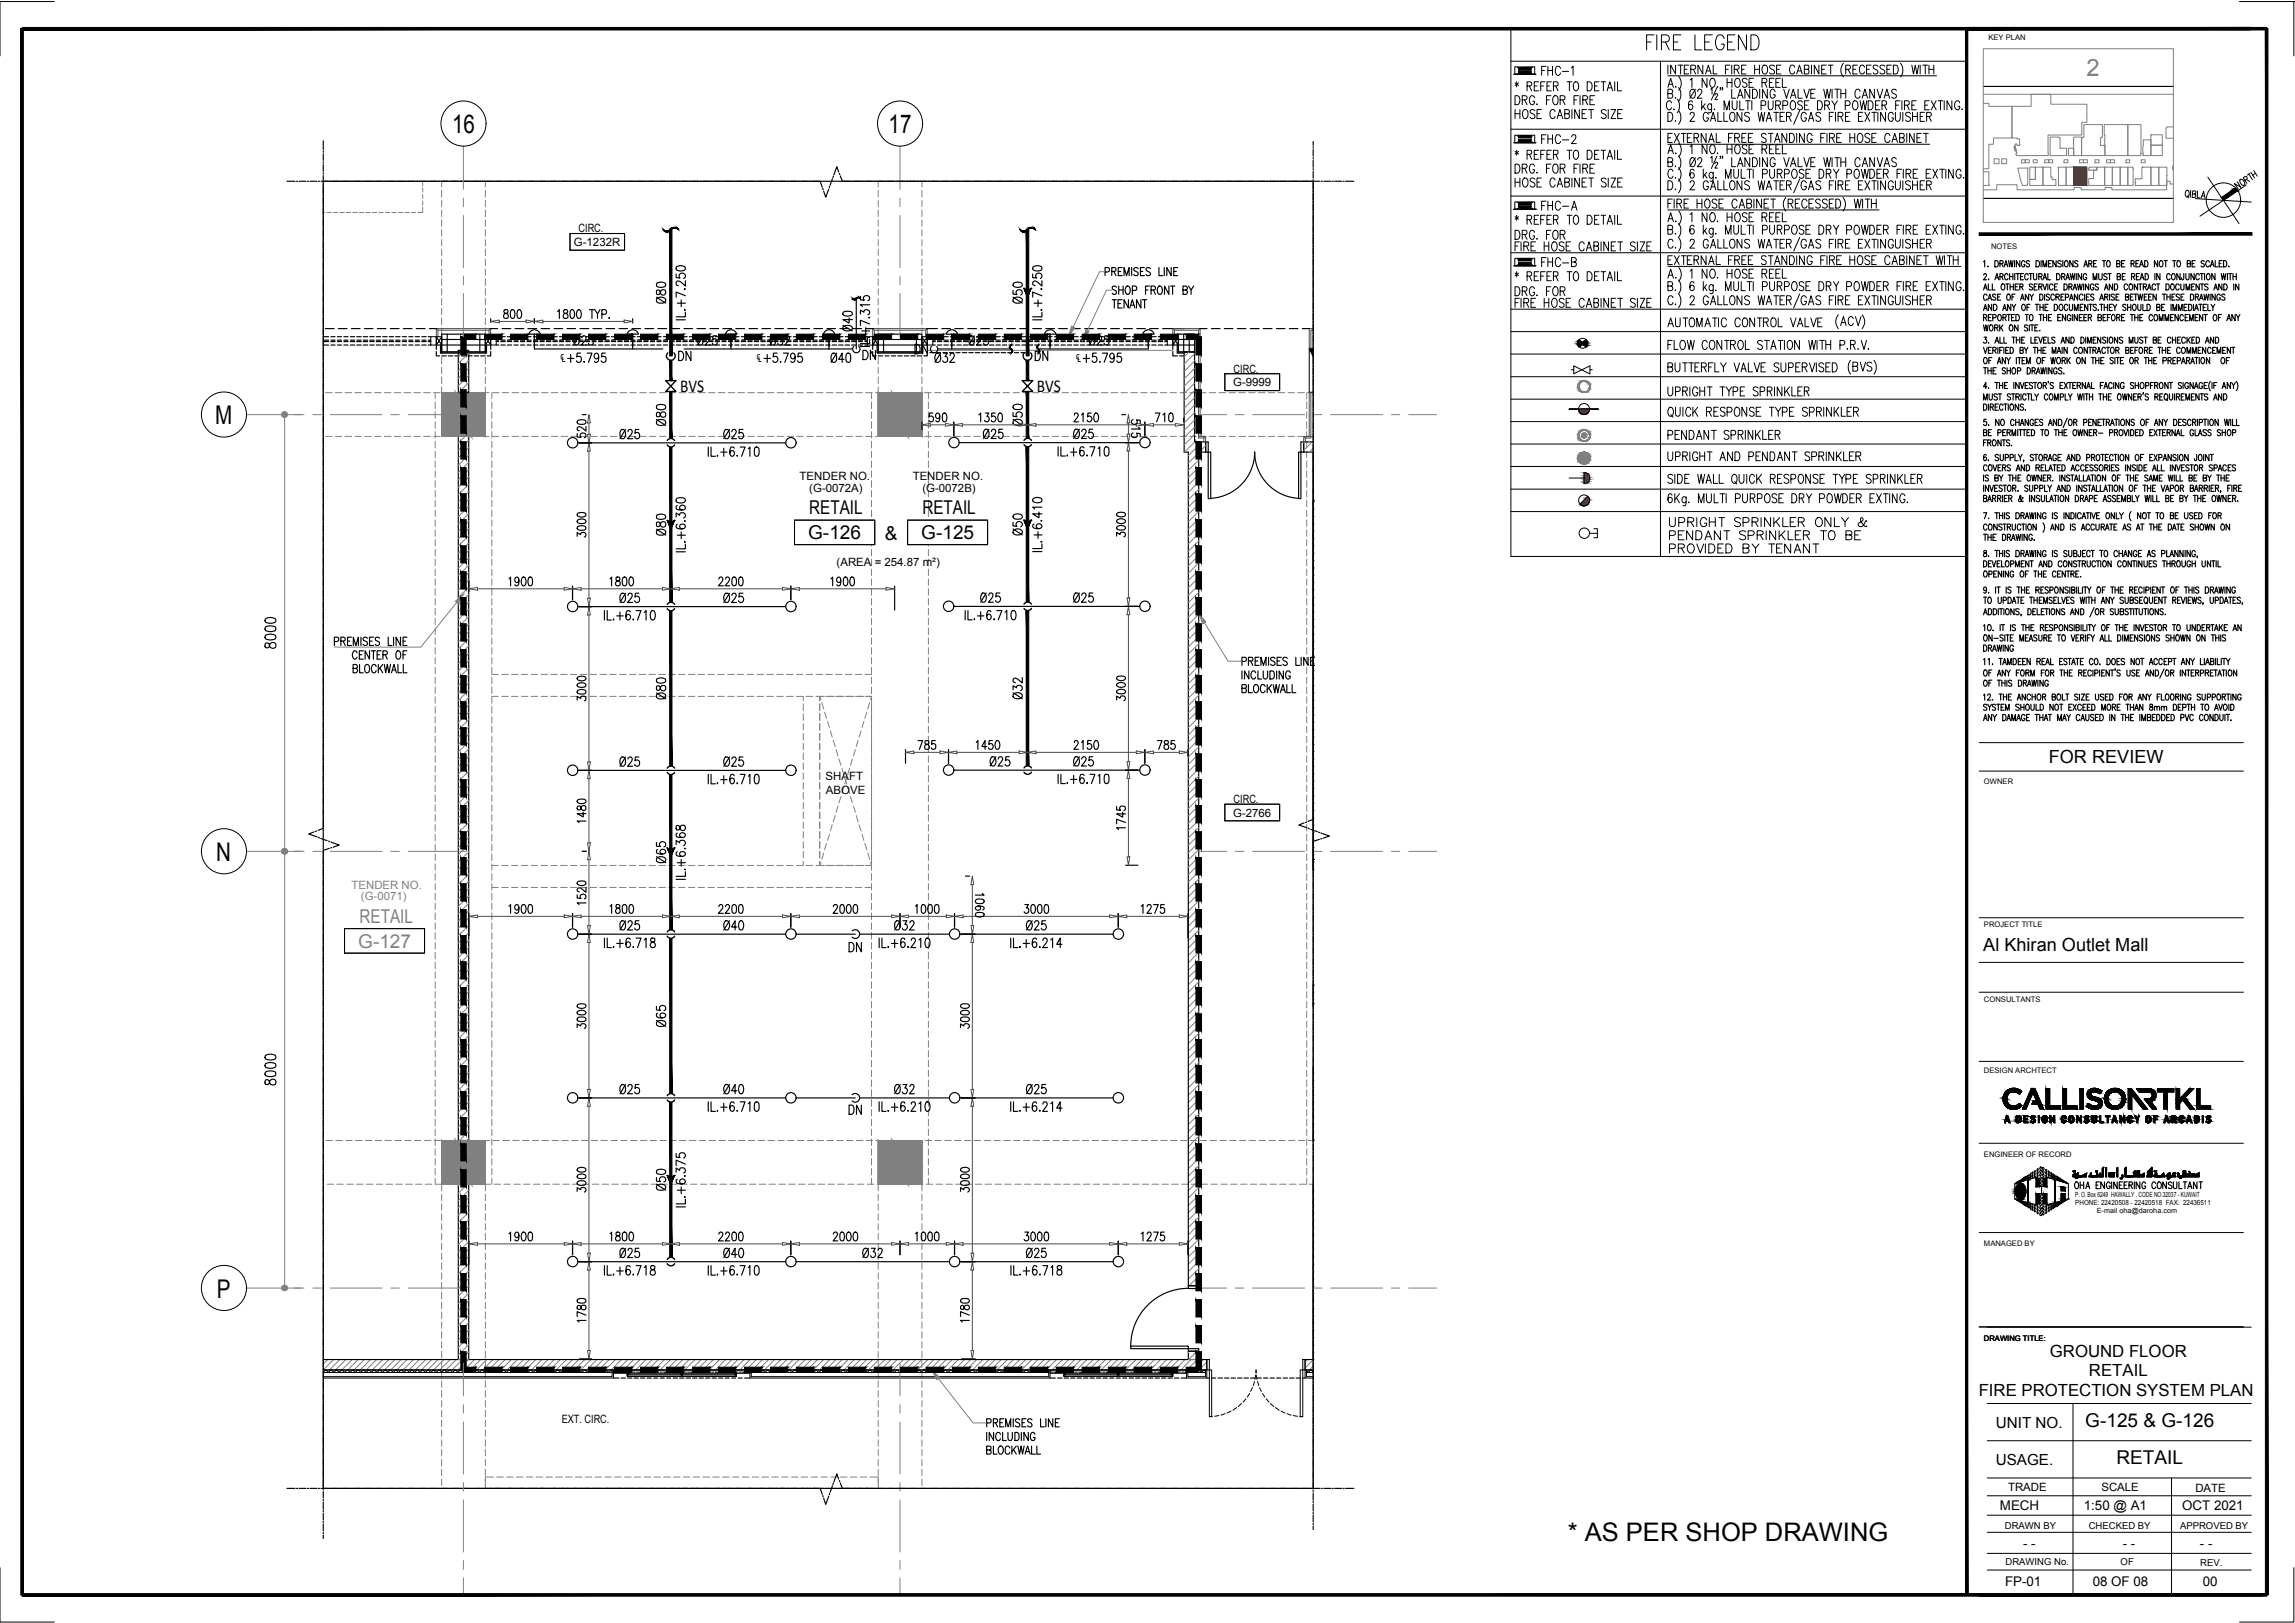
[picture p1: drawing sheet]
<svg xmlns="http://www.w3.org/2000/svg" width="420mm" height="297mm" viewBox="0 0 420 297" stroke-linecap="round" stroke-linejoin="round" font-family="sans-serif">
<defs><g id="words">
<g font-size="4.9">
<text x="122.8" y="56.8" transform="rotate(-90 122.8 56.8)">Ø80</text>
<text x="188" y="56.8" transform="rotate(-90 188 56.8)">Ø50</text>
<text x="157" y="61.7" transform="rotate(-90 157 61.7)">Ø40</text>
<text x="166.2" y="66">DN</text>
<text x="123.1" y="67.4">DN</text>
<text x="156.6" y="67">DN</text>
<text x="188.4" y="67.4">DN</text>
<text x="112.2" y="81.5">Ø25</text>
<text x="122.8" y="79" transform="rotate(-90 122.8 79)">Ø80</text>
<text x="131.2" y="81.5">Ø25</text>
<text x="178.9" y="81.5">Ø25</text>
<text x="195.4" y="81.5">Ø25</text>
<text x="122.8" y="99.1" transform="rotate(-90 122.8 99.1)">Ø80</text>
<text x="188" y="99.1" transform="rotate(-90 188 99.1)">Ø50</text>
<text x="112.2" y="111.5">Ø25</text>
<text x="131.2" y="111.5">Ø25</text>
<text x="178.2" y="111.5">Ø25</text>
<text x="195.4" y="111.5">Ø25</text>
<text x="122.8" y="129.1" transform="rotate(-90 122.8 129.1)">Ø80</text>
<text x="188" y="129.1" transform="rotate(-90 188 129.1)">Ø32</text>
<text x="112.2" y="141.5">Ø25</text>
<text x="131.2" y="141.5">Ø25</text>
<text x="179.9" y="141.5">Ø25</text>
<text x="195.4" y="141.5">Ø25</text>
<text x="122.8" y="159.1" transform="rotate(-90 122.8 159.1)">Ø65</text>
<text x="112.2" y="171.4">Ø25</text>
<text x="131.2" y="171.4">Ø40</text>
<text x="186.6" y="171.4">Ø25</text>
<text x="154.2" y="175.3">DN</text>
<text x="122.8" y="189.1" transform="rotate(-90 122.8 189.1)">Ø65</text>
<text x="112.2" y="201.4">Ø25</text>
<text x="131.2" y="201.4">Ø40</text>
<text x="162.6" y="201.4">Ø32</text>
<text x="186.6" y="201.4">Ø25</text>
<text x="154.2" y="205.3">DN</text>
<text x="122.8" y="219.1" transform="rotate(-90 122.8 219.1)">Ø50</text>
<text x="112.2" y="231.4">Ø25</text>
<text x="131.2" y="231.4">Ø40</text>
<text x="156.6" y="231.4">Ø32</text>
<text x="186.6" y="231.4">Ø25</text>
</g>
<g font-size="4.9" fill="#4d4d4d">
<text x="188" y="79" transform="rotate(-90 188 79)">Ø50</text>
<text x="162.6" y="171.4">Ø32</text>
</g>
<g font-size="4.7">
<text x="82.8" y="24.4">16</text>
<text x="162.7" y="24.4">17</text>
<text x="39.4" y="77.7">M</text>
<text x="39.6" y="157.6">N</text>
<text x="39.7" y="237.5">P</text>
<text x="287" y="282">* AS PER SHOP DRAWING</text>
</g>
<text font-size="4.4" fill="#808080" x="382" y="13.9">2</text>
<g font-size="4.4">
<text x="103.7" y="64.2">Ø25</text>
<text x="126.6" y="64.2">Ø25</text>
<text x="139.7" y="64.2">Ø32</text>
<text x="176" y="64.2">Ø25</text>
<text x="198.3" y="64.2">Ø25</text>
<text x="151" y="67.4">Ø40</text>
<text x="170" y="67.4">Ø32</text>
<text x="304.4" y="102.3">PROVIDED BY TENANT</text>
</g>
<g font-size="3.5">
<text x="148.2" y="94.1">RETAIL</text>
<text x="168.9" y="94.1">RETAIL</text>
<text x="148" y="98.7">G-126</text>
<text x="162" y="98.8">&amp;</text>
<text x="168.7" y="98.7">G-125</text>
<text x="381.8" y="261.1">G-125 &amp; G-126</text>
<text x="387.5" y="267.9">RETAIL</text>
</g>
<g font-size="3.5" fill="#808080">
<text x="65.6" y="173.4">G-127</text>
<text x="65.8" y="168.9">RETAIL</text>
</g>
<g font-size="3.3">
<text x="124.5" y="71.7">BVS</text>
<text x="189.8" y="71.7">BVS</text>
<text x="375.1" y="139.6">FOR REVIEW</text>
<text x="363.1" y="174.1">Al Khiran Outlet Mall</text>
</g>
<g font-size="3.1">
<text x="375.3" y="248.3">GROUND FLOOR</text>
<text x="382.4" y="251.9">RETAIL</text>
<text x="362.2" y="255.6">FIRE PROTECTION SYSTEM PLAN</text>
</g>
<g font-size="2.8">
<text x="365.4" y="261.3">UNIT NO.</text>
<text x="365.4" y="268.1">USAGE.</text>
</g>
<g font-size="2.6">
<text x="102.6" y="66.3">℄</text>
<text x="138.5" y="66.3">℄</text>
<text x="197" y="66.3">℄</text>
</g>
<g font-size="2.4">
<text x="366.1" y="276.4">MECH</text>
<text x="381.5" y="276.3">1:50 @ A1</text>
<text x="399.5" y="276.3">OCT 2021</text>
<text x="370.4" y="283.4">- -</text>
<text x="388.6" y="283.3">- -</text>
<text x="402.8" y="283.3">- -</text>
<text x="367.1" y="290.2">FP-01</text>
<text x="383.1" y="290.2">08 OF 08</text>
<text x="403.3" y="290.2">00</text>
</g>
<g font-size="2.1">
<text x="105.1" y="45">G-1232R</text>
<text x="105.9" y="42.5">CIRC.</text>
<text x="225.8" y="70.7">G-9999</text>
<text x="225.8" y="68.2">CIRC.</text>
<text x="146.4" y="87.8">TENDER NO.</text>
<text x="167.1" y="87.8">TENDER NO.</text>
<text x="148.2" y="90.1">(G-0072A)</text>
<text x="168.9" y="90.1">(G-0072B)</text>
<text x="153.2" y="103.7">(AREA = 254.87 m²)</text>
<text x="151.1" y="142.8">SHAFT</text>
<text x="151.2" y="145.4">ABOVE</text>
<text x="225.8" y="149.5">G-2766</text>
<text x="225.8" y="147">CIRC.</text>
<text x="102.8" y="260.4">EXT. CIRC.</text>
<text x="367.6" y="273">TRADE</text>
<text x="384.7" y="273">SCALE</text>
<text x="401.9" y="273">DATE</text>
</g>
<g font-size="2.1" fill="#808080">
<text x="64.3" y="162.7">TENDER NO.</text>
<text x="66.1" y="164.8">(G-0071)</text>
</g>
<g font-size="1.7">
<text x="367" y="279.8">DRAWN BY</text>
<text x="382.4" y="279.8">CHECKED BY</text>
<text x="399.1" y="279.8">APPROVED BY</text>
<text x="367.2" y="286.5">DRAWING No.</text>
<text x="388.2" y="286.5">OF</text>
<text x="402.8" y="286.7">REV.</text>
</g>
<g font-size="1.4">
<text x="364" y="7.4">KEY PLAN</text>
<text x="364.5" y="45.6">NOTES</text>
<text x="363.2" y="143.5">OWNER</text>
<text x="363.2" y="169.7">PROJECT TITLE</text>
<text x="363.2" y="183.3">CONSULTANTS</text>
<text x="363.2" y="196.4">DESIGN ARCHTECT</text>
<text x="363.2" y="211.7">ENGINEER OF RECORD</text>
<text x="363.2" y="228.1">MANAGED BY</text>
<text x="363.2" y="245.3">DRAWING TITLE:</text>
</g>
<g font-size="1.3">
<text x="379.9" y="219.1">P. O. Box 6249 HAWALLY , CODE NO.32037 - KUWAIT</text>
<text x="379.9" y="220.6">PHONE: 22420508 - 22420518 FAX: 22436511</text>
<text x="383.9" y="221.9">E-mail oha@daroha.com</text>
</g>
</g></defs>
<!-- layer: General Layout mezz$0$S-280-M_COLUMN -->
<path d="M80.9 71.9h8v8h-8zM160.8 71.9h8v8h-8zM80.9 208.7h8v8h-8zM160.8 208.7h8v8h-8z" fill="none" stroke="#808080" stroke-width=".18"/>
<!-- layer: General Layout mezz$0$S-280-M_STRUCT_FRAME -->
<g fill="none" stroke="#808080" stroke-width=".18">
<path d="M80.9 34.8v1.3M80.9 36.6v1.2M80.9 38.4v1.3M81.9 33.2h-1v1M82.5 33.2h1.2M84.2 33.2h1.3M86.1 33.2h1.1M87.8 33.2h1.1v1M88.9 34.8v1.3M88.9 36.6v1.2M88.9 38.4v1.3M160.8 34.8v1.3"/>
<path d="M160.8 36.6v1.2M160.8 38.4v1.3M161.8 33.2h-1v1M162.4 33.2h1.2M164.2 33.2h1.2M165.9 33.2h1.3M167.8 33.2h1v1M168.8 34.8v1.3M168.8 36.6v1.2M168.8 38.4v1.3M80.9 40.2v1.2M80.9 42v1.2"/>
<path d="M80.9 43.8v1.2M80.9 45.6v1.2M80.9 47.4v1.2M80.9 49.2v1.2M80.9 51v1.2M80.9 52.8v1.2M80.9 54.6v1.2M80.9 56.4v1.2M80.9 58.2v1.2M88.9 40.2v1.2M88.9 42v1.2M88.9 43.8v1.2"/>
<path d="M88.9 45.6v1.2M88.9 47.4v1.2M88.9 49.2v1.2M88.9 51v1.2M88.9 52.8v1.2M88.9 54.6v1.2M88.9 56.4v1.2M88.9 58.2v1.2M160.8 40.2v1.2M160.8 42v1.2M160.8 43.8v1.2M160.8 45.6v1.2"/>
<path d="M160.8 47.4v1.2M160.8 49.2v1.2M160.8 51v1.2M160.8 52.8v1.2M160.8 54.6v1.2M160.8 56.4v1.2M160.8 58.2v1.2M168.8 40.2v1.2M168.8 42v1.2M168.8 43.8v1.2M168.8 45.6v1.2M168.8 47.4v1.2"/>
<path d="M168.8 49.2v1.2M168.8 51v1.2M168.8 52.8v1.2M168.8 54.6v1.2M168.8 56.4v1.2M168.8 58.2v1.2M59.6 79.9h1.2M59.6 71.9h1.2M61.4 79.9h1.2M61.4 71.9h1.2M63.2 79.9h1.2M63.2 71.9h1.2"/>
<path d="M65 79.9h1.2M65 71.9h1.2M66.8 79.9h1.2M66.8 71.9h1.2M68.6 79.9h1.2M68.6 71.9h1.2M70.4 79.9h1.2M70.4 71.9h1.2M72.2 79.9h1.2M72.2 71.9h1.2M74 79.9h1.2M74 71.9h1.2"/>
<path d="M75.8 79.9h1.2M75.8 71.9h1.2M77.6 79.9h1.2M77.6 71.9h1.2M79.4 79.9h1.2M79.4 71.9h1.2M79.7 71.9v1.1M79.7 73.6v1.2M79.7 75.4v1.2M79.7 77.2v1.2M79.7 79v1.2M80.9 60v1.2"/>
<path d="M80.9 61.8v1.2M80.9 63.6v1.2M80.9 65.4v1.2M80.9 67.2v1.2M80.9 69v1.2M80.9 70.8v1.1M81.2 79.9h1.1M81.2 71.9h1.1M83 79.9h1.2M83 71.9h1.2M84.8 79.9h1.1M84.8 71.9h1.1"/>
<path d="M86.6 79.9h1.2M86.6 71.9h1.2M88.3 79.9h1.2M88.3 71.9h1.2M88.9 60v1.2M88.9 61.8v1.2M88.9 63.6v1.2M88.9 65.4v1.2M88.9 67.2v1.2M88.9 69v1.2M88.9 70.8v1.1M90 71.9v1.1"/>
<path d="M90 73.6v1.2M90 75.4v1.2M90 77.2v1.2M90 79v1.2M90.2 79.9h1.2M90.2 71.9h1.2M91.9 79.9h1.2M91.9 71.9h1.2M93.7 79.9h1.3M93.7 71.9h1.3M95.5 79.9h1.2M95.5 71.9h1.2"/>
<path d="M97.3 79.9h1.3M97.3 71.9h1.3M99.1 79.9h1.2M99.1 71.9h1.2M100.9 79.9h1.3M100.9 71.9h1.3M102.7 79.9h1.2M102.7 71.9h1.2M104.5 79.9h1.2M104.5 71.9h1.2M106.3 79.9h1.2M106.3 71.9h1.2"/>
<path d="M108.1 79.9h1.2M108.1 71.9h1.2M109.9 79.9h1.2M109.9 71.9h1.2M111.7 71.9h1.2M113.5 71.9h1.2M115.3 71.9h1.2M117.1 71.9h1.2M124.3 79.9h1.2M124.3 71.9h1.2M126.1 79.9h1.2M126.1 71.9h1.2"/>
<path d="M127.9 79.9h1.2M127.9 71.9h1.2M129.7 71.9h1.2M131.5 71.9h1.2M133.3 71.9h1.2M135.1 71.9h1.2M136.9 71.9h1.2M138.7 79.9h1.2M138.7 71.9h1.2M140.5 79.9h1.2M140.5 71.9h1.2M142.3 79.9h1.2"/>
<path d="M142.3 71.9h1.2M144.1 79.9h1.2M144.1 71.9h1.2M145.9 79.9h1.2M145.9 71.9h1.2M147.7 79.9h1.2M147.7 71.9h1.2M149.5 79.9h1.2M149.5 71.9h1.2M151.3 79.9h1.2M151.3 71.9h1.2M153.1 79.9h1.2"/>
<path d="M153.1 71.9h1.2M154.9 79.9h1.2M154.9 71.9h1.2M156.7 79.9h1.2M156.7 71.9h1.2M158.5 79.9h1.2M158.5 71.9h1.2M159.6 71.9v1.1M159.6 73.6v1.2M159.6 75.4v1.2M159.6 77.2v1.2M159.6 79v1.2"/>
<path d="M160.3 79.9h1.2M160.3 71.9h1.2M160.8 60v1.2M160.8 69v1.2M160.8 70.8v1.1M162.1 79.9h1.2M162.1 71.9h1.2M163.9 79.9h1.2M163.9 71.9h1.2M165.7 79.9h1.2M165.7 71.9h1.2M167.5 79.9h1.2"/>
<path d="M167.5 71.9h1.2M168.8 60v1.2M168.8 69v1.2M168.8 70.8v1.1M169.2 79.9h1.3M169.2 71.9h1.3M170 71.9v1.1M170 73.6v1.2M170 75.4v1.2M170 77.2v1.2M170 79v1.2M171.1 79.9h1.2"/>
<path d="M171.1 71.9h1.2M172.8 79.9h1.3M172.8 71.9h1.3M174.7 79.9h1.2M174.7 71.9h1.2M176.4 79.9h1.3M176.4 71.9h1.3M178.3 71.9h1.2M180 71.9h1.2M181.9 71.9h1.1M189.1 79.9h1.1M189.1 71.9h1.1"/>
<path d="M190.8 79.9h1.2M190.8 71.9h1.2M192.6 79.9h1.2M192.6 71.9h1.2M194.4 71.9h1.2M196.2 71.9h1.2M198 71.9h1.2M199.8 71.9h1.2M201.6 79.9h1.2M201.6 71.9h1.2M203.4 79.9h1.2M203.4 71.9h1.2"/>
<path d="M205.2 79.9h1.2M205.2 71.9h1.2M207 79.9h1.2M207 71.9h1.2M208.8 79.9h1.2M208.8 71.9h1.2M210.6 79.9h1.2M210.6 71.9h1.2M212.4 79.9h1.2M212.4 71.9h1.2M214.2 79.9h1.2M214.2 71.9h1.2"/>
<path d="M216 79.9h1.2M216 71.9h1.2M217.8 79.9h1.2M217.8 71.9h1.2M219.6 79.9h1.2M219.6 71.9h1.2M221.4 79.9h1.2M221.4 71.9h1.2M223.2 79.9h1.2M223.2 71.9h1.2M225 79.9h1.2M225 71.9h1.2"/>
<path d="M226.8 79.9h1.2M226.8 71.9h1.2M228.6 79.9h1.2M228.6 71.9h1.2M230.4 79.9h1.2M230.4 71.9h1.2M232.2 79.9h1.2M232.2 71.9h1.2M234 79.9h1.2M234 71.9h1.2M235.8 79.9h1.2M235.8 71.9h1.2"/>
<path d="M237.6 79.9h1.2M237.6 71.9h1.2M239.2 71.9v1.1M239.2 73.6v1.2M239.2 75.4v1.2M239.2 77.2v1.2M239.2 79v1.2M239.4 79.9h1M239.4 71.9h1M79.7 80.8v1.2M79.7 82.6v1.2M79.7 84.4v1.2"/>
<path d="M79.7 86.2v1.2M79.7 88v1.2M79.7 89.8v1.2M79.7 91.6v1.1M79.7 93.4v1.2M79.7 95.2v1.1M79.7 97v1.2M79.7 98.7v1.2M90 80.8v1.2M90 82.6v1.2M90 84.4v1.2M90 86.2v1.2"/>
<path d="M90 88v1.2M90 89.8v1.2M90 91.6v1.1M90 93.4v1.2M90 95.2v1.1M90 97v1.2M90 98.7v1.2M159.6 80.8v1.2M159.6 82.6v1.2M159.6 84.4v1.2M159.6 86.2v1.2M159.6 88v1.2"/>
<path d="M159.6 89.8v1.2M159.6 91.6v1.1M159.6 93.4v1.2M159.6 95.2v1.1M159.6 97v1.2M159.6 98.7v1.2M170 80.8v1.2M170 82.6v1.2M170 84.4v1.2M170 86.2v1.2M170 88v1.2M170 89.8v1.2"/>
<path d="M170 91.6v1.1M170 93.4v1.2M170 95.2v1.1M170 97v1.2M170 98.7v1.2M239.2 80.8v1.2M239.2 82.6v1.2M239.2 84.4v1.2M239.2 86.2v1.2M239.2 88v1.2M239.2 89.8v1.2M239.2 91.6v1.1"/>
<path d="M239.2 93.4v1.2M239.2 95.2v1.1M239.2 97v1.2M239.2 98.7v1.2M79.7 100.6v1.2M79.7 102.3v1.2M79.7 104.2v1.2M79.7 105.9v1.2M79.7 107.7v1.3M79.7 109.5v1.2M79.7 111.3v1.3M79.7 113.1v1.2"/>
<path d="M79.7 114.9v1.2M79.7 116.7v1.2M79.7 118.5v1.2M90 100.6v1.2M90 102.3v1.2M90 104.2v1.2M90 105.9v1.2M90 107.7v1.3M90 109.5v1.2M90 111.3v1.3M90 113.1v1.2M90 114.9v1.2"/>
<path d="M90 116.7v1.2M90 118.5v1.2M159.6 100.6v1.2M159.6 102.3v1.2M159.6 104.2v1.2M159.6 105.9v1.2M159.6 107.7v1.3M159.6 109.5v1.2M159.6 111.3v1.3M159.6 113.1v1.2M159.6 114.9v1.2M159.6 116.7v1.2"/>
<path d="M159.6 118.5v1.2M170 100.6v1.2M170 102.3v1.2M170 104.2v1.2M170 105.9v1.2M170 107.7v1.3M170 109.5v1.2M170 111.3v1.3M170 113.1v1.2M170 114.9v1.2M170 116.7v1.2M170 118.5v1.2"/>
<path d="M239.2 100.6v1.2M239.2 102.3v1.2M239.2 104.2v1.2M239.2 105.9v1.2M239.2 107.7v1.3M239.2 109.5v1.2M239.2 111.3v1.3M239.2 113.1v1.2M239.2 114.9v1.2M239.2 116.7v1.2M239.2 118.5v1.2M79.7 120.3v1.2"/>
<path d="M79.7 122.1v1.2M79.7 123.9v1.2M79.7 125.7v1.2M79.7 127.5v1.2M79.7 129.3v1.2M79.7 131.1v1.2M79.7 132.9v1.2M79.7 134.7v1.2M79.7 136.5v1.2M79.7 138.3v1.2M90 127.5h1.2M90 123.4h1.2"/>
<path d="M90 120.3v1.2M90 122.1v1.2M90 123.9v1.2M90 125.7v1.2M90 127.5v1.2M90 129.3v1.2M90 131.1v1.2M90 132.9v1.2M90 134.7v1.2M90 136.5v1.2M90 138.3v1.2M91.9 127.5h1.1"/>
<path d="M91.9 123.4h1.1M93.6 127.5h1.2M93.6 123.4h1.2M95.5 127.5h1.1M95.5 123.4h1.1M97.2 127.5h1.2M97.2 123.4h1.2M99.1 127.5h1.1M99.1 123.4h1.1M100.8 127.5h1.2M100.8 123.4h1.2M102.6 127.5h1.2"/>
<path d="M102.6 123.4h1.2M104.4 127.5h1.2M104.4 123.4h1.2M106.2 127.5h1.2M106.2 123.4h1.2M108 127.5h1.2M108 123.4h1.2M109.8 127.5h1.2M109.8 123.4h1.2M111.6 127.5h1.2M111.6 123.4h1.2M113.4 127.5h1.2"/>
<path d="M113.4 123.4h1.2M115.2 127.5h1.2M115.2 123.4h1.2M117 127.5h1.2M117 123.4h1.2M124.2 127.5h1.2M124.2 123.4h1.2M126 127.5h1.2M126 123.4h1.2M127.8 127.5h1.2M127.8 123.4h1.2M129.6 127.5h1.2"/>
<path d="M129.6 123.4h1.2M131.4 127.5h1.2M131.4 123.4h1.2M133.2 127.5h1.2M133.2 123.4h1.2M135 127.5h1.2M135 123.4h1.2M136.8 127.5h1.2M136.8 123.4h1.2M138.6 127.5h1.2M138.6 123.4h1.2M140.4 127.5h1.2"/>
<path d="M140.4 123.4h1.2M142.2 127.5h1.2M142.2 123.4h1.2M144 127.5h1.2M144 123.4h1.2M145.8 127.5h1.2M145.8 123.4h1.2M147.1 127.5v.8M147.1 128.8v1.2M147.1 130.6v1.3M147.1 132.4v1.2M147.1 134.2v1.3"/>
<path d="M147.1 136v1.2M147.1 137.8v1.3M147.1 139.6v1.2M147.6 127.5h1.2M147.6 123.4h1.2M149.4 127.5h1.2M149.4 123.4h1.2M150.1 128.8v1.2M150.1 130.6v1.3M150.1 132.4v1.2M150.1 134.2v1.3M150.1 136v1.2"/>
<path d="M150.1 137.8v1.3M150.1 139.6v1.2M150.5 128.6l.3 1.1M150.9 127.5h-.8v.8v-.8l.2 .5M151 130.3l.3 1.2M151.2 127.5h1.5M151.2 123.4h1.2M151.5 132l.3 1.2M152 133.8l.4 1.1M152.5 135.5l.4 1.1M153 127.5h1.5M153 123.4h1.2"/>
<path d="M153.1 137.2l.3 1.1M153.6 138.9l.4 1.2M154.8 127.5h1.5M154.8 123.4h1.2M156 138.9l-.3 1.2M156.6 127.5h1.5M156.6 123.4h1.2M156.6 137.2l-.3 1.1M157.1 135.5l-.3 1.1M157.6 133.8l-.3 1.1M158.2 132l-.4 1.2M158.4 127.5h1.2"/>
<path d="M158.4 123.4h1.2M158.7 130.3l-.4 1.2M159.2 128.6l-.3 1.1M159.6 120.3v1.2M159.6 122.1v1.2M159.6 123.9v1.2M159.6 125.7v1.2M159.6 127.5v1.2M159.6 128.8v1.7M159.6 130.6v1.7M159.6 132.4v1.7M159.6 134.2v1.7"/>
<path d="M159.6 136v1.7M159.6 137.8v1.7M159.6 139.6v1.7M159.6 127.5l-.2 .5M170 120.3v1.2M170 122.1v1.2M170 123.9v1.2M170 125.7v1.2M170 127.5v1.2M170 129.3v1.2M170 131.1v1.2M170 132.9v1.2"/>
<path d="M170 134.7v1.2M170 136.5v1.2M170 138.3v1.2M239.2 120.3v1.2M239.2 122.1v1.2M239.2 123.9v1.2M239.2 125.7v1.2M239.2 127.5v1.2M239.2 129.3v1.2M239.2 131.1v1.2M239.2 132.9v1.2M239.2 134.7v1.2"/>
<path d="M239.2 136.5v1.2M239.2 138.3v1.2M79.7 140.1v1.2M79.7 141.9v1.2M79.7 143.7v1.2M79.7 145.5v1.2M79.7 147.3v1.2M79.7 149.1v1.2M79.7 150.9v1.2M79.7 152.7v1.2M79.7 154.5v1.2M79.7 156.3v1.2"/>
<path d="M79.7 158.1v1.2M79.7 159.9v1.2M90 158.4h1.2M90 140.1v1.2M90 141.9v1.2M90 143.7v1.2M90 145.5v1.2M90 147.3v1.2M90 149.1v1.2M90 150.9v1.2M90 152.7v1.2M90 154.5v1.2"/>
<path d="M90 156.3v1.2M90 158.1v1.2M90 159.9v1.2M91.9 158.4h1.1M93.6 158.4h1.2M95.5 158.4h1.1M97.2 158.4h1.2M99.1 158.4h1.1M100.8 158.4h1.2M102.6 158.4h1.2M104.4 158.4h1.2M106.2 158.4h1.2"/>
<path d="M108 158.4h1.2M109.8 158.4h1.2M111.6 158.4h1.2M113.4 158.4h1.2M115.2 158.4h1.2M117 158.4h1.2M124.2 158.4h1.2M126 158.4h1.2M127.8 158.4h1.2M129.6 158.4h1.2M131.4 158.4h1.2M133.2 158.4h1.2"/>
<path d="M135 158.4h1.2M136.8 158.4h1.2M138.6 158.4h1.2M140.4 158.4h1.2M142.2 158.4h1.2M144 158.4h1.2M145.8 158.4h1.2M147.1 141.4v1.2M147.1 143.2v1.2M147.1 145v1.2M147.1 146.8v1.2M147.1 148.6v1.2"/>
<path d="M147.1 150.4v1.2M147.1 152.2v1.2M147.1 154v1.2M147.1 155.8v1.2M147.1 157.6v.8M147.6 158.4h1.2M149.4 158.4h1.2M150.1 141.4v1.2M150.1 143.2v1.2M150.1 145v1.2M150.1 146.8v1.2M150.1 148.6v1.2"/>
<path d="M150.1 150.4v1.2M150.1 152.2v1.2M150.1 154v1.2M150.1 155.8v1.2M150.3 157.8l-.2 .6v-.8v.8h.8M150.8 156.1l-.3 1.2M151.2 158.4h1.5M151.3 154.4l-.3 1.1M151.8 152.7l-.3 1.1M152.4 150.9l-.4 1.2M152.9 149.3l-.4 1.1M153 158.4h1.5"/>
<path d="M153.4 147.5l-.3 1.2M154 145.8l-.4 1.1M154.1 140.6l.4 1.2M154.5 144.1l-.4 1.1M154.6 142.4l.4 1.1M154.8 158.4h1.5M155 142.4l-.4 1.1M155.2 144.1l.3 1.1M155.5 140.6l-.3 1.2M155.7 145.8l.3 1.1M156.3 147.5l.3 1.2M156.6 158.4h1.5"/>
<path d="M156.8 149.3l.3 1.1M157.3 150.9l.3 1.2M157.8 152.7l.4 1.1M158.3 154.4l.4 1.1M158.9 156.1l.3 1.2M159.4 157.8l.2 .6h-1.2M159.6 157.6v.8h-.9M159.6 141.4v1.7M159.6 143.2v1.7M159.6 145v1.7M159.6 146.8v1.7M159.6 148.6v1.7"/>
<path d="M159.6 150.4v1.7M159.6 152.2v1.7M159.6 154v1.7M159.6 155.8v1.7M159.6 158.1v1.2M159.6 159.9v1.2M170 140.1v1.2M170 141.9v1.2M170 143.7v1.2M170 145.5v1.2M170 147.3v1.2M170 149.1v1.2"/>
<path d="M170 150.9v1.2M170 152.7v1.2M170 154.5v1.2M170 156.3v1.2M170 158.1v1.2M170 159.9v1.2M239.2 140.1v1.2M239.2 141.9v1.2M239.2 143.7v1.2M239.2 145.5v1.2M239.2 147.3v1.2M239.2 149.1v1.2"/>
<path d="M239.2 150.9v1.2M239.2 152.7v1.2M239.2 154.5v1.2M239.2 156.3v1.2M239.2 158.1v1.2M239.2 159.9v1.2M79.7 161.7v1.2M79.7 163.5v1.2M79.7 165.3v1.2M79.7 167.1v1.2M79.7 168.9v1.2M79.7 170.7v1.2"/>
<path d="M79.7 172.5v1.2M79.7 174.3v1.2M79.7 176.1v1.2M79.7 177.9v1.2M79.7 179.7v1.2M90 162.4h1.2M90 161.7v1.2M90 163.5v1.2M90 165.3v1.2M90 167.1v1.2M90 168.9v1.2M90 170.7v1.2"/>
<path d="M90 172.5v1.2M90 174.3v1.2M90 176.1v1.2M90 177.9v1.2M90 179.7v1.2M91.9 162.4h1.1M93.6 162.4h1.2M95.5 162.4h1.1M97.2 162.4h1.2M99.1 162.4h1.1M100.8 162.4h1.2M102.6 162.4h1.2"/>
<path d="M104.4 162.4h1.2M106.2 162.4h1.2M108 162.4h1.2M109.8 162.4h1.2M111.6 162.4h1.2M113.4 162.4h1.2M115.2 162.4h1.2M117 162.4h1.2M118.8 162.4h1.2M120.6 162.4h1.2M122.4 162.4h1.2M124.2 162.4h1.2"/>
<path d="M126 162.4h1.2M127.8 162.4h1.2M129.6 162.4h1.2M131.4 162.4h1.2M133.2 162.4h1.2M135 162.4h1.2M136.8 162.4h1.2M138.6 162.4h1.2M140.4 162.4h1.2M142.2 162.4h1.2M144 162.4h1.2M145.8 162.4h1.2"/>
<path d="M147.6 162.4h1.2M149.4 162.4h1.2M151.2 162.4h1.2M153 162.4h1.2M154.8 162.4h1.2M156.6 162.4h1.2M158.4 162.4h1.2M159.6 161.7v1.2M159.6 163.5v1.2M159.6 165.3v1.2M159.6 167.1v1.2M159.6 168.9v1.2"/>
<path d="M159.6 176.1v1.2M159.6 177.9v1.2M159.6 179.7v1.2M170 161.7v1.2M170 163.5v1.2M170 165.3v1.2M170 172.5v1.2M170 174.3v1.2M170 176.1v1.2M170 177.9v1.2M170 179.7v1.2M239.2 161.7v1.2"/>
<path d="M239.2 163.5v1.2M239.2 165.3v1.2M239.2 167.1v1.2M239.2 168.9v1.2M239.2 170.7v1.2M239.2 172.5v1.2M239.2 174.3v1.2M239.2 176.1v1.2M239.2 177.9v1.2M239.2 179.7v1.2M79.7 181.5v1.2M79.7 183.3v1.2"/>
<path d="M79.7 185.1v1.2M79.7 186.9v1.2M79.7 188.7v1.2M79.7 190.4v1.3M79.7 192.3v1.1M79.7 194v1.3M79.7 195.9v1.1M79.7 197.6v1.3M79.7 199.5v1.1M90 181.5v1.2M90 183.3v1.2M90 185.1v1.2"/>
<path d="M90 186.9v1.2M90 188.7v1.2M90 190.4v1.3M90 192.3v1.1M90 194v1.3M90 195.9v1.1M90 197.6v1.3M90 199.5v1.1M159.6 181.5v1.2M159.6 183.3v1.2M159.6 185.1v1.2M159.6 186.9v1.2"/>
<path d="M159.6 188.7v1.2M159.6 190.4v1.3M159.6 192.3v1.1M159.6 194v1.3M159.6 195.9v1.1M159.6 197.6v1.3M159.6 199.5v1.1M170 181.5v1.2M170 183.3v1.2M170 185.1v1.2M170 186.9v1.2M170 188.7v1.2"/>
<path d="M170 190.4v1.3M170 192.3v1.1M170 194v1.3M239.2 181.5v1.2M239.2 183.3v1.2M239.2 185.1v1.2M239.2 186.9v1.2M239.2 188.7v1.2M239.2 190.4v1.3M239.2 192.3v1.1M239.2 194v1.3M239.2 195.9v1.1"/>
<path d="M239.2 197.6v1.3M239.2 199.5v1.1M59.2 216.7h.1M59.7 208.7h1.2M59.9 216.7h1.2M61.5 208.7h1.2M61.7 216.7h1.2M63.3 208.7h1.2M63.5 216.7h1.2M65.1 208.7h1.2M65.3 216.7h1.2M66.9 208.7h1.2"/>
<path d="M67.1 216.7h1.2M68.7 208.7h1.2M68.9 216.7h1.2M70.5 208.7h1.2M70.7 216.7h1.2M72.3 208.7h1.1M72.5 216.7h1.2M74.1 208.7h1.2M74.3 216.7h1.2M75.9 208.7h1.1M76.1 216.7h1.2M77.7 208.7h1.2"/>
<path d="M77.9 216.7h1.2M79.5 208.7h1.1M79.7 215.6v1.1h1.2v1.3M79.7 201.2v1.3M79.7 203.1v1.1M79.7 204.8v1.3M79.7 206.7v1.1M79.7 208.4v1.3M79.7 210.3v1.1M79.7 212v1.3M79.7 213.9v1.1M80.9 218.6v1.1"/>
<path d="M81.3 208.7h1.2M81.4 216.7h1.3M83.1 208.7h1.1M83.3 216.7h1.2M84.8 208.7h1.3M85 216.7h1.3M86.7 208.7h1.1M86.9 216.7h1.2M88.4 208.7h1.3M88.6 216.7h1.2M88.9 216.7v1.3M88.9 218.6v1.1"/>
<path d="M90 201.2v1.3M90 203.1v1.1M90 204.8v1.3M90 206.7v1.1M90 208.4v1.3M90 210.3v1.1M90 212v1.3M90 213.9v1.1M90 215.6v1.1M90.3 208.7h1.1M90.5 216.7h1.2M92 208.7h1.3"/>
<path d="M92.2 216.7h1.2M93.9 208.7h1.1M94.1 216.7h1.1M95.6 208.7h1.3M95.8 216.7h1.2M97.5 208.7h1.1M97.7 216.7h1.1M99.2 208.7h1.3M99.4 216.7h1.2M101 208.7h1.2M101.2 216.7h1.2M102.8 208.7h1.3"/>
<path d="M103 216.7h1.2M104.6 208.7h1.2M104.8 216.7h1.2M106.4 208.7h1.2M106.6 216.7h1.2M108.2 208.7h1.2M108.4 216.7h1.2M110 208.7h1.2M110.2 216.7h1.2M111.8 208.7h1.2M112 216.7h1.2M113.6 208.7h1.2"/>
<path d="M113.8 216.7h1.2M115.4 208.7h1.2M115.6 216.7h1.2M117.2 208.7h1.2M119 208.7h1.2M120.8 208.7h1.2M122.6 208.7h1.2M124.4 208.7h1.2M124.6 216.7h1.2M126.2 208.7h1.2M126.4 216.7h1.2M128 208.7h1.2"/>
<path d="M128.2 216.7h1.2M129.8 208.7h1.2M130 216.7h1.2M131.6 208.7h1.2M131.8 216.7h1.2M133.4 208.7h1.2M133.6 216.7h1.2M135.2 208.7h1.2M135.4 216.7h1.2M137 208.7h1.2M137.2 216.7h1.2M138.8 208.7h1.2"/>
<path d="M139 216.7h1.2M140.6 208.7h1.2M140.8 216.7h1.2M142.4 208.7h1.2M142.6 216.7h1.2M144.2 208.7h1.2M144.4 216.7h1.2M146 208.7h1.2M146.2 216.7h1.2M147.8 208.7h1.2M148 216.7h1.2M149.6 208.7h1.2"/>
<path d="M149.8 216.7h1.2M151.4 208.7h1.2M151.6 216.7h1.2M153.2 208.7h1.2M153.4 216.7h1.2M155 208.7h1.2M155.2 216.7h1.2M156.8 208.7h1.2M157 216.7h1.2M158.6 208.7h1.2M158.8 216.7h1.2M159.6 206.7v1.1"/>
<path d="M159.6 208.4v1.3M159.6 210.3v1.1M159.6 212v1.3M159.6 213.9v1.1M159.6 215.6v1.1M160.4 208.7h1.2M160.6 216.7h1.2M160.8 216.7v1.3M160.8 218.6v1.1M162.2 208.7h1.2M162.4 216.7h1.2M164 208.7h1.2"/>
<path d="M164.2 216.7h1.2M165.8 208.7h1.2M165.9 216.7h1.3M167.6 208.7h1.2M167.8 216.7h1.2M168.8 216.7v1.3M168.8 218.6v1.1M169.4 208.7h1.2M169.5 216.7h1.3M170 203.1v1.1M170 204.8v1.3M170 206.7v1.1"/>
<path d="M170 208.4v1.3M170 210.3v1.1M170 212v1.3M170 213.9v1.1M170 215.6v1.1M171.2 208.7h1.1M171.4 216.7h1.2M173 208.7h1.2M173.1 216.7h1.3M174.8 208.7h1.1M175 216.7h1.1M176.6 208.7h1.2"/>
<path d="M176.7 216.7h1.3M178.4 208.7h1.1M178.6 216.7h1.1M180.2 208.7h1.2M180.3 216.7h1.3M181.9 208.7h1.2M182.2 216.7h1.1M183.7 208.7h1.3M183.9 216.7h1.2M185.5 208.7h1.2M185.8 216.7h1.1M187.3 208.7h1.3"/>
<path d="M187.5 216.7h1.2M189.1 208.7h1.2M189.4 216.7h1.1M190.9 208.7h1.3M191.1 216.7h1.2M192.7 208.7h1.2M193 216.7h1.1M194.5 208.7h1.2M194.7 216.7h1.2M196.3 208.7h1.2M196.5 216.7h1.2M198.1 208.7h1.2"/>
<path d="M198.3 216.7h1.2M199.9 208.7h1.2M200.1 216.7h1.2M201.7 208.7h1.2M201.9 216.7h1.2M203.5 208.7h1.2M203.7 216.7h1.2M205.3 208.7h1.2M205.5 216.7h1.2M207.1 208.7h1.2M207.3 216.7h1.2M208.9 208.7h1.2"/>
<path d="M209.1 216.7h1.2M210.7 208.7h1.2M210.9 216.7h1.2M212.5 208.7h1.2M212.7 216.7h1.2M214.3 208.7h1.2M214.5 216.7h1.2M216.1 208.7h1.2M216.3 216.7h1.2M217.9 208.7h1.2M218.1 216.7h1.2M219.7 208.7h1.2"/>
<path d="M219.9 216.7h1.2M221.5 208.7h1.2M221.7 216.7h1.2M223.3 208.7h1.2M223.5 216.7h1.2M225.1 208.7h1.2M225.3 216.7h1.2M226.9 208.7h1.2M227.1 216.7h1.2M228.7 208.7h1.2M228.9 216.7h1.2M230.5 208.7h1.2"/>
<path d="M230.7 216.7h1.2M232.3 208.7h1.2M232.5 216.7h1.2M234.1 208.7h1.2M234.3 216.7h1.2M235.9 208.7h1.2M236.1 216.7h1.2M237.7 208.7h1.2M237.9 216.7h1.2M239.2 201.2v1.3M239.2 203.1v1.1M239.2 204.8v1.3"/>
<path d="M239.2 206.7v1.1M239.2 208.4v1.3M239.2 210.3v1.1M239.2 212v1.3M239.2 213.9v1.1M239.2 215.6v1.1M239.5 208.7h.9M239.7 216.7h.7M80.9 220.3v1.2M80.9 222.2v1.1M80.9 223.9v1.2M80.9 225.7v1.2"/>
<path d="M80.9 227.5v1.2M80.9 229.3v1.2M80.9 231.1v1.2M80.9 232.9v1.2M80.9 234.7v1.2M80.9 236.5v1.2M80.9 238.3v1.2M88.9 220.3v1.2M88.9 222.2v1.1M88.9 223.9v1.2M88.9 225.7v1.2M88.9 227.5v1.2"/>
<path d="M88.9 229.3v1.2M88.9 231.1v1.2M88.9 232.9v1.2M88.9 234.7v1.2M88.9 236.5v1.2M88.9 238.3v1.2M160.8 220.3v1.2M160.8 222.2v1.1M160.8 223.9v1.2M160.8 225.7v1.2M160.8 232.9v1.2M160.8 234.7v1.2"/>
<path d="M160.8 236.5v1.2M160.8 238.3v1.2M168.8 220.3v1.2M168.8 222.2v1.1M168.8 223.9v1.2M168.8 225.7v1.2M168.8 227.5v1.2M168.8 229.3v1.2M168.8 231.1v1.2M168.8 232.9v1.2M168.8 234.7v1.2M168.8 236.5v1.2"/>
<path d="M168.8 238.3v1.2M80.9 240.1v1.2M80.9 241.9v1.2M80.9 243.7v1.2M80.9 245.5v1.2M80.9 247.3v1.2M80.9 249.1v1.2M80.9 250.9v1.2M80.9 252.7v1.2M80.9 254.5v1.2M80.9 256.3v1.2M80.9 258.1v1.2"/>
<path d="M80.9 259.9v1.2M88.9 240.1v1.2M88.9 241.9v1.2M88.9 243.7v1.2M88.9 245.5v1.2M88.9 247.3v1.2M88.9 249.1v1.2M88.9 250.9v1.2M88.9 252.7v1.2M88.9 254.5v1.2M88.9 256.3v1.2M88.9 258.1v1.2"/>
<path d="M88.9 259.9v1.2M160.8 240.1v1.2M160.8 241.9v1.2M160.8 243.7v1.2M160.8 245.5v1.2M160.8 247.3v1.2M160.8 249.1v1.2M160.8 250.9v1.2M160.8 252.7v1.2M160.8 254.5v1.2M160.8 256.3v1.2M160.8 258.1v1.2"/>
<path d="M160.8 259.9v1.2M168.8 240.1v1.2M168.8 241.9v1.2M168.8 243.7v1.2M168.8 245.5v1.2M168.8 247.3v1.2M168.8 249.1v1.2M168.8 250.9v1.2M168.8 252.7v1.2M168.8 254.5v1.2M168.8 256.3v1.2M168.8 258.1v1.2"/>
<path d="M168.8 259.9v1.2M80.9 261.7v1.2M80.9 263.5v1.2M80.9 265.3v1.2M80.9 267.1v1.2M80.9 268.9v1.2M80.9 270.7v1.2M88.9 261.7v1.2M88.9 263.5v1.2M88.9 265.3v1.2M88.9 267.1v1.2M88.9 268.9v1.2"/>
<path d="M90.3 270.3h-1.4v2.1M90.9 270.3h1.3M92.8 270.3h1.1M94.5 270.3h1.3M96.4 270.3h1.1M98.1 270.3h1.3M99.9 270.3h1.2M101.7 270.3h1.3M103.5 270.3h1.2M105.3 270.3h1.3M107.1 270.3h1.2M108.9 270.3h1.2"/>
<path d="M110.7 270.3h1.2M112.5 270.3h1.2M114.3 270.3h1.2M116.1 270.3h1.2M117.9 270.3h1.2M119.7 270.3h1.2M121.5 270.3h1.2M123.3 270.3h1.2M125.1 270.3h1.2M126.9 270.3h1.2M128.7 270.3h1.2M130.5 270.3h1.2"/>
<path d="M132.3 270.3h1.2M134.1 270.3h1.2M135.9 270.3h1.2M137.7 270.3h1.2M139.5 270.3h1.2M141.3 270.3h1.2M143.1 270.3h1.2M144.9 270.3h1.2M146.7 270.3h1.2M148.5 270.3h1.2M150.3 270.3h1.2M152.1 270.3h1.2"/>
<path d="M153.9 270.3h1.2M155.7 270.3h1.2M157.5 270.3h1.2M159.3 270.3h1.5v2.1M160.8 261.7v1.2M160.8 263.5v1.2M160.8 265.3v1.2M160.8 267.1v1.2M160.8 268.9v1.2M168.8 261.7v1.2M168.8 263.5v1.2M168.8 265.3v1.2"/>
<path d="M168.8 267.1v1.2M168.8 268.9v1.2M168.8 270.7v1.2"/>
</g>
<!-- layer: 01_GROUND FLOOR PLAN$0$A-WALL_INT -->
<path d="M83.9 79.9h1.9v128.8h-1.9zM83.9 64.1h1.9v7.8h-1.9zM216.8 64.4h1.9v16.5h2v1.8h-1.2v152.6h-1.9v-152.6h-.8zM240.4 80.9h-1.7v1.8h1.7v9M240.4 180.3h.1M240.4 183.7h.1M240.4 195.7v13M240.4 180.3v3.4M240.4 216.7v32.1M240.4 208.7h.1M83.9 248.8v-32.1h1.9v32.1M217.6 248.8v-1.5h1.9v1.5" fill="none" stroke="#000" stroke-width=".21"/>
<!-- layer: 01_GROUND FLOOR PLAN$0$A-DOOR -->
<path d="M220.7 80.9h.5v1.8h-.5zM221.2 82.7h.5v8.6h-.5zM221.7 91.2a8.5 8.5 0 0 0 8-8.5 8.5 8.5 0 0 0 8 8.5M237.7 82.7h.5v8.6h-.5zM238.2 80.9h.5v1.8h-.5zM240.4 183.7v.5M240.4 195.1v.6M217.6 235.3h1.9v.5h-1.9zM217.6 235.8a10.6 10.6 0 0 0-10.6 10.5M207 246.4h10.6v.4h-10.6zM217.6 246.8h1.9v.5h-1.9z" fill="none" stroke="#000" stroke-width=".21"/>
<!-- layer: 01_GROUND FLOOR PLAN$0$ae-00-gf ef-00-x$0$A-325-M_DOOR -->
<g fill="none" stroke="#000" stroke-width=".18">
<path d="M220.9 248.8h.5v1.9h-.5zM221.4 250.7h.4v8.6h-.4zM222 259.2l-.6 .1M223.1 259.1l-.7 .1M224.3 258.7l-.8 .3M225.4 258.3l-.7 .3M226.4 257.6l-.7 .5M227.3 256.9l-.6 .5M228.1 256l-.5 .6M228.8 255l-.5 .7M229.3 253.9l-.4 .8M229.7 252.8l-.3 .8"/>
<path d="M229.9 251.7l-.2 .8M229.9 251.3l.1-.6v.6M230 251.7l.1 .8M230.2 252.8l.3 .8M230.6 254l.3 .7M231.1 255l.5 .7M231.8 256l.5 .6M232.6 256.9l.6 .5M233.5 257.6l.7 .5M234.5 258.3l.7 .3M235.6 258.7l.8 .3M236.8 259.1l.7 .1"/>
<path d="M237.9 259.2l.6 .1M238 250.7h.5v8.6h-.5zM238.5 248.8h.4v1.9h-.4z"/>
</g>
<!-- layer: 01_GROUND FLOOR PLAN$0$ae-00-gf ef-00-x$0$A-WA-HATCH -->
<g fill="none" stroke="#808080" stroke-width=".18">
<path d="M60 248.8l-.8 .8M61.1 248.8l-1.9 1.9M62.2 248.8l-1.9 1.9M63.3 248.8l-1.9 1.9M64.5 248.8l-1.9 1.9M65.6 248.8l-1.9 1.9M66.7 248.8l-1.9 1.9M67.8 248.8l-1.9 1.9M69 248.8l-1.9 1.9M70.1 248.8l-1.9 1.9M71.2 248.8l-1.9 1.9M72.3 248.8l-1.9 1.9"/>
<path d="M73.4 248.8l-1.9 1.9M74.5 248.8l-1.9 1.9M75.7 248.8l-1.9 1.9M76.8 248.8l-1.9 1.9M77.9 248.8l-1.9 1.9M79 248.8l-1.9 1.9M80.2 248.8l-1.9 1.9M81.3 248.8l-1.9 1.9M82.4 248.8l-1.9 1.9M83.5 248.8l-1.9 1.9M84.7 248.8l-1.9 1.9M85.8 248.8l-1.9 1.9"/>
<path d="M86.9 248.8l-1.9 1.9M88 248.8l-1.9 1.9M89.1 248.8l-1.9 1.9M90.3 248.8l-2 1.9M91.4 248.8l-1.9 1.9M92.5 248.8l-1.9 1.9M93.6 248.8l-1.9 1.9M94.7 248.8l-1.9 1.9M95.8 248.8l-1.8 1.9M97 248.8l-1.9 1.9M98.1 248.8l-1.9 1.9M99.2 248.8l-1.9 1.9"/>
<path d="M100.3 248.8l-1.9 1.9M101.5 248.8l-1.9 1.9M102.6 248.8l-1.9 1.9M103.7 248.8l-1.9 1.9M104.8 248.8l-1.9 1.9M106 248.8l-1.9 1.9M107.1 248.8l-1.9 1.9M108.2 248.8l-1.9 1.9M109.3 248.8l-1.9 1.9M110.4 248.8l-1.9 1.9M111.5 248.8l-1.9 1.9M112.7 248.8l-1.9 1.9"/>
<path d="M113.8 248.8l-1.9 1.9M114.9 248.8l-1.9 1.9M116 248.8l-1.9 1.9M117.2 248.8l-1.9 1.9M118.3 248.8l-1.9 1.9M119.4 248.8l-1.9 1.9M120.5 248.8l-1.9 1.9M121.7 248.8l-1.9 1.9M122.8 248.8l-1.9 1.9M123.9 248.8l-1.9 1.9M125 248.8l-1.9 1.9M126.2 248.8l-2 1.9"/>
<path d="M127.3 248.8l-2 1.9M128.4 248.8l-1.9 1.9M129.5 248.8l-1.9 1.9M130.6 248.8l-1.9 1.9M131.7 248.8l-1.9 1.9M132.8 248.8l-1.8 1.9M134 248.8l-1.9 1.9M135.1 248.8l-1.9 1.9M136.2 248.8l-1.9 1.9M137.3 248.8l-1.8 1.9M138.5 248.8l-1.9 1.9M139.6 248.8l-1.9 1.9"/>
<path d="M140.7 248.8l-1.9 1.9M141.8 248.8l-1.8 1.9M143 248.8l-1.9 1.9M144.1 248.8l-1.9 1.9M145.2 248.8l-1.9 1.9M146.3 248.8l-1.9 1.9M147.4 248.8l-1.9 1.9M148.5 248.8l-1.9 1.9M149.7 248.8l-1.9 1.9M150.8 248.8l-1.9 1.9M151.9 248.8l-1.9 1.9M153 248.8l-1.9 1.9"/>
<path d="M154.2 248.8l-1.9 1.9M155.3 248.8l-1.9 1.9M156.4 248.8l-1.9 1.9M157.5 248.8l-1.9 1.9M158.7 248.8l-1.9 1.9M159.8 248.8l-1.9 1.9M160.9 248.8l-1.9 1.9M162 248.8l-1.9 1.9M163.2 248.8l-2 1.9M164.3 248.8l-2 1.9M165.4 248.8l-1.9 1.9M166.5 248.8l-1.9 1.9"/>
<path d="M167.6 248.8l-1.9 1.9M168.7 248.8l-1.9 1.9M169.9 248.8l-1.9 1.9M171 248.8l-1.9 1.9M172.1 248.8l-1.9 1.9M173.2 248.8l-1.9 1.9M174.3 248.8l-1.8 1.9M175.5 248.8l-1.9 1.9M176.6 248.8l-1.9 1.9M177.7 248.8l-1.9 1.9M178.8 248.8l-1.8 1.9M180 248.8l-1.9 1.9"/>
<path d="M181.1 248.8l-1.9 1.9M182.2 248.8l-1.9 1.9M183.3 248.8l-1.9 1.9M184.4 248.8l-1.9 1.9M185.5 248.8l-1.8 1.9M186.7 248.8l-1.9 1.9M187.8 248.8l-1.9 1.9M188.9 248.8l-1.9 1.9M190 248.8l-1.9 1.9M191.2 248.8l-1.9 1.9M192.3 248.8l-1.9 1.9M193.4 248.8l-1.9 1.9"/>
<path d="M194.5 248.8l-1.9 1.9M195.7 248.8l-1.9 1.9M196.8 248.8l-1.9 1.9M197.9 248.8l-1.9 1.9M199 248.8l-1.9 1.9M200.2 248.8l-2 1.9M201.3 248.8l-2 1.9M202.4 248.8l-1.9 1.9M203.5 248.8l-1.9 1.9M204.6 248.8l-1.9 1.9M205.7 248.8l-1.9 1.9M206.9 248.8l-1.9 1.9"/>
<path d="M208 248.8l-1.9 1.9M209.1 248.8l-1.9 1.9M210.2 248.8l-1.9 1.9M211.4 248.8l-1.9 1.9M212.5 248.8l-1.9 1.9M213.6 248.8l-1.9 1.9M214.7 248.8l-1.9 1.9M215.8 248.8l-1.8 1.9M217 248.8l-1.9 1.9M218.1 248.8l-1.9 1.9M219.2 248.8l-1.9 1.9M220.3 248.8l-1.9 1.9"/>
<path d="M220.9 249.3l-1.4 1.4M220.9 250.4l-.2 .3M239.4 248.8l-.5 .4M240.4 248.9l-1.5 1.5M240.4 250l-.7 .7"/>
</g>
<!-- layer: 01_GROUND FLOOR PLAN$0$ae-00-gf ef-00-x$0$SKIN-INSULATION -->
<g fill="none" stroke="#000" stroke-width=".18">
<path d="M59.2 250.7h52.9v.5h-52.9M59.2 251.1l.4-.4 .6 .5M60.1 251.2l.5-.5 .5 .5M61.6 250.7l-.5 .5M61.6 250.7l.5 .5M62.6 250.7l-.5 .5M62.6 250.7l.5 .5M63.6 250.7l-.5 .5M63.6 250.7l.5 .5M64.1 251.2l.5-.5 .5 .5M65.5 250.7l-.4 .5M65.6 250.7l.5 .5"/>
<path d="M66 251.2l.5-.5 .6 .5M67.5 250.7l-.5 .5M67.6 250.7l.5 .5M68 251.2l.5-.5 .5 .5M69 251.2l.5-.5 .5 .5M70.5 250.7l-.5 .5M70.5 250.7l.5 .5M71.5 250.7l-.5 .5M71.5 250.7l.5 .5M72 251.2l.5-.5 .5 .5M73.4 250.7l-.5 .5M73.5 250.7l.5 .5"/>
<path d="M74.4 250.7l-.5 .5M74.5 250.7l.5 .5M75.4 250.7l-.5 .5M75.4 250.7l.5 .5M75.9 251.2l.5-.5 .5 .5M77.4 250.7l-.5 .5M77.4 250.7l.5 .5M78.4 250.7l-.5 .5M78.4 250.7l.5 .5M78.9 251.2l.5-.5 .5 .5M79.8 251.2l.5-.5 .6 .5M81.3 250.7l-.4 .5"/>
<path d="M81.4 250.7l.5 .5M81.8 251.2l.5-.5 .5 .5M83.3 250.7l-.5 .5M83.4 250.7l.5 .5M83.8 251.2l.5-.5 .5 .5M84.8 251.2l.5-.5 .5 .5M86.3 250.7l-.5 .5M86.3 250.7l.5 .5M87.2 250.7l-.5 .5M87.3 250.7l.5 .5M87.8 251.2l.4-.5 .6 .5M89.2 250.7l-.5 .5"/>
<path d="M89.3 250.7l.4 .5M90.2 250.7l-.5 .5M90.3 250.7l.5 .5M91.2 250.7l-.5 .5M91.2 250.7l.5 .5M91.7 251.2l.5-.5 .5 .5M93.2 250.7l-.5 .5M93.2 250.7l.5 .5M94.1 250.7l-.4 .5M94.2 250.7l.5 .5M94.7 251.2l.5-.5 .5 .5M95.6 251.2l.5-.5 .6 .5"/>
<path d="M97.1 250.7l-.5 .5M97.2 250.7l.5 .5M97.6 251.2l.5-.5 .5 .5M99.1 250.7l-.5 .5M99.1 250.7l.5 .5M99.6 251.2l.5-.5 .5 .5M100.6 251.2l.5-.5 .5 .5M102.1 250.7l-.5 .5M102.1 250.7l.5 .5M103 250.7l-.5 .5M103.1 250.7l.5 .5M103.5 251.2l.5-.5 .6 .5"/>
<path d="M105 250.7l-.5 .5M105.1 250.7l.4 .5M106 250.7l-.5 .5M106 250.7l.6 .5M107 250.7l-.5 .5M107 250.7l.5 .5M107.5 251.2l.5-.5 .5 .5M109 250.7l-.5 .5M109 250.7l.5 .5M109.9 250.7l-.5 .5M110 250.7l.5 .5M110.4 251.2l.6-.5 .5 .5"/>
<path d="M112.1 250.8l-.2-.1-.5 .5M137.5 250.7h54.5v.5h-54.5zM137.5 250.7l.6 .5M138.6 250.7l-.6 .5M138.6 250.7l.5 .5M139.5 250.7l-.5 .5M139.6 250.7l.5 .5M140 251.2l.5-.5 .6 .5M141.5 250.7l-.5 .5M141.6 250.7l.4 .5M142.5 250.7l-.5 .5M142.5 250.7l.5 .5"/>
<path d="M143.5 250.7l-.5 .5M143.5 250.7l.5 .5M144.5 250.7l-.5 .5M144.5 250.7l.5 .5M145.5 250.7l-.6 .5M145.5 250.7l.5 .5M146.4 250.7l-.4 .5M146.5 250.7l.5 .5M146.9 251.2l.5-.5 .6 .5M148.4 250.7l-.5 .5M148.5 250.7l.5 .5M149.4 250.7l-.5 .5"/>
<path d="M149.4 250.7l.5 .5M149.9 251.2l.5-.5 .5 .5M150.9 251.2l.5-.5 .5 .5M152.4 250.7l-.6 .5M152.4 250.7l.5 .5M152.9 251.2l.5-.5 .5 .5M154.3 250.7l-.5 .5M154.4 250.7l.5 .5M155.3 250.7l-.5 .5M155.4 250.7l.5 .5M156.3 250.7l-.5 .5M156.3 250.7l.5 .5"/>
<path d="M157.3 250.7l-.5 .5M157.4 250.7l.4 .5M158.3 250.7l-.5 .5M158.3 250.7l.5 .5M159.3 250.7l-.5 .5M159.3 250.7l.5 .5M159.8 251.2l.5-.5 .5 .5M161.2 250.7l-.5 .5M161.3 250.7l.5 .5M162.2 250.7l-.4 .5M162.3 250.7l.5 .5M162.7 251.2l.5-.5 .5 .5"/>
<path d="M164.2 250.7l-.5 .5M164.3 250.7l.5 .5M165.2 250.7l-.5 .5M165.2 250.7l.5 .5M165.7 251.2l.5-.5 .5 .5M167.2 250.7l-.5 .5M167.2 250.7l.5 .5M168.1 250.7l-.5 .5M168.2 250.7l.5 .5M169.1 250.7l-.4 .5M169.2 250.7l.5 .5M170.1 250.7l-.5 .5"/>
<path d="M170.2 250.7l.4 .5M171.1 250.7l-.5 .5M171.2 250.7l.5 .5M172.1 250.7l-.5 .5M172.1 250.7l.5 .5M172.6 251.2l.5-.5 .5 .5M174.1 250.7l-.5 .5M174.1 250.7l.5 .5M175 250.7l-.4 .5M175.1 250.7l.5 .5M175.6 251.2l.5-.5 .5 .5M177 250.7l-.5 .5"/>
<path d="M177.1 250.7l.5 .5M178 250.7l-.5 .5M178.1 250.7l.5 .5M178.5 251.2l.5-.5 .5 .5M180 250.7l-.5 .5M180 250.7l.5 .5M181 250.7l-.5 .5M181 250.7l.5 .5M181.9 250.7l-.4 .5M182 250.7l.5 .5M183 250.7l-.5 .5M183 250.7l.5 .5"/>
<path d="M183.9 250.7l-.5 .5M184 250.7l.5 .5M184.9 250.7l-.5 .5M185 250.7l.5 .5M185.9 250.7l-.5 .5M186 250.7l.4 .5M186.9 250.7l-.5 .5M186.9 250.7l.6 .5M187.9 250.7l-.5 .5M187.9 250.7l.5 .5M188.4 251.2l.5-.5 .5 .5M189.9 250.7l-.5 .5"/>
<path d="M189.9 250.7l.5 .5M190.8 250.7l-.5 .5M190.9 250.7l.5 .5M192 250.8l-.1-.1-.6 .5M217.5 250.7h3.2v.5h-3.2zM217.5 250.7l.5 .5 .5-.5M218.5 250.7l.5 .5M219.5 250.7l-.6 .5M219.5 250.7l.5 .5M220.7 250.9l-.2-.2-.5 .5M239.2 250.9l.3 .3M240 250.7l-.5 .5"/>
<path d="M240 250.7l.4 .4M240.4 250.7h-1.2v.5h1.2"/>
</g>
<g fill="none" stroke="#808080" stroke-width=".18">
<path d="M112.3 251.1l.2 .2M112.5 250.7l.6 .6M112.6 250.7l-.3 .4M113.1 250.7l.6 .6M113.3 250.7l-.6 .6M113.7 250.7l.6 .6M113.9 250.7l-.6 .6M114.4 250.7l.6 .6M114.6 250.7l-.6 .6M115 250.7l.6 .6M115.2 250.7l-.6 .6M115.7 250.7l.5 .6"/>
<path d="M115.8 250.7l-.6 .6M116.2 250.7l.7 .6M116.4 250.7l-.6 .6M116.9 250.7l.6 .6M117.1 250.7l-.6 .6M117.5 250.7l.6 .6M117.7 250.7l-.6 .6M118.2 250.7l.5 .6M118.3 250.7l-.6 .6M118.8 250.7l.6 .6M119 250.7l-.6 .6M119.4 250.7l.6 .6"/>
<path d="M119.6 250.7l-.6 .6M120 250.7l.6 .6M120.2 250.7l-.6 .6M120.6 250.7l.6 .6M120.8 250.7l-.6 .6M121.3 250.7l.6 .6M121.5 250.7l-.6 .6M121.9 250.7l.6 .6M122.1 250.7l-.6 .6M122.6 250.7l.5 .6M122.7 250.7l-.6 .6M123.2 250.7l.6 .6"/>
<path d="M123.4 250.7l-.7 .6M123.8 250.7l.6 .6M124 250.7l-.6 .6M124.4 250.7l.6 .6M124.6 250.7l-.6 .6M125.1 250.7l.5 .6M125.2 250.7l-.6 .6M125.7 250.7l.6 .6M125.9 250.7l-.6 .6M126.3 250.7l.6 .6M126.5 250.7l-.6 .6M127 250.7l.6 .6"/>
<path d="M127.1 250.7l-.6 .6M127.6 250.7l.6 .6M127.7 250.7l-.6 .6M128.2 250.7l.6 .6M128.4 250.7l-.6 .6M128.8 250.7l.6 .6M129 250.7l-.6 .6M129.5 250.7l.5 .6M129.6 250.7l-.6 .6M130.1 250.7l.6 .6M130.3 250.7l-.6 .6M130.7 250.7l.6 .6"/>
<path d="M130.9 250.7l-.6 .6M131.3 250.7l.7 .6M131.5 250.7l-.6 .6M132 250.7l.5 .6M132.1 250.7l-.6 .6M132.6 250.7l.6 .6M132.8 250.7l-.6 .6M133.2 250.7l.6 .6M133.4 250.7l-.6 .6M133.9 250.7l.6 .6M134 250.7l-.6 .6M134.5 250.7l.6 .6"/>
<path d="M134.7 250.7l-.7 .6M135.1 250.7l.6 .6M135.3 250.7l-.6 .6M135.7 250.7l.6 .6M135.9 250.7l-.6 .6M136.4 250.7l.5 .6M136.5 250.7l-.6 .6M137 250.7l.3 .3M137.2 250.7l-.6 .6M137.3 251.2l-.1 .1M192.2 250.7l.6 .6M192.4 250.7l-.2 .2"/>
<path d="M192.9 250.7l.6 .6M193 250.7l-.6 .6M193.5 250.7l.6 .6M193.7 250.7l-.6 .6M194.1 250.7l.6 .6M194.3 250.7l-.6 .6M194.8 250.7l.6 .6M194.9 250.7l-.6 .6M195.4 250.7l.6 .6M195.5 250.7l-.6 .6M196 250.7l.6 .6M196.2 250.7l-.6 .6"/>
<path d="M196.6 250.7l.6 .6M196.8 250.7l-.6 .6M197.3 250.7l.6 .6M197.4 250.7l-.6 .6M197.9 250.7l.6 .6M198.1 250.7l-.6 .6M198.5 250.7l.6 .6M198.7 250.7l-.6 .6M199.1 250.7l.7 .6M199.3 250.7l-.6 .6M199.8 250.7l.6 .6M199.9 250.7l-.6 .6"/>
<path d="M200.4 250.7l.6 .6M200.6 250.7l-.6 .6M201 250.7l.6 .6M201.2 250.7l-.6 .6M201.7 250.7l.6 .6M201.8 250.7l-.5 .6M202.3 250.7l.6 .6M202.5 250.7l-.7 .6M202.9 250.7l.6 .6M203.1 250.7l-.6 .6M203.5 250.7l.6 .6M203.7 250.7l-.6 .6"/>
<path d="M204.2 250.7l.6 .6M204.3 250.7l-.5 .6M204.8 250.7l.6 .6M205 250.7l-.6 .6M205.4 250.7l.6 .6M205.6 250.7l-.6 .6M206.1 250.7l.6 .6M206.2 250.7l-.6 .6M206.7 250.7l.6 .6M206.8 250.7l-.6 .6M207.3 250.7l.6 .6M207.5 250.7l-.6 .6"/>
<path d="M207.9 250.7l.6 .6M208.1 250.7l-.6 .6M208.6 250.7l.6 .6M208.7 250.7l-.5 .6M209.2 250.7l.6 .6M209.4 250.7l-.6 .6M209.8 250.7l.6 .6M210 250.7l-.6 .6M210.4 250.7l.7 .6M210.6 250.7l-.6 .6M211.1 250.7l.6 .6M211.2 250.7l-.5 .6"/>
<path d="M211.7 250.7l.6 .6M211.9 250.7l-.6 .6M212.3 250.7l.6 .6M212.5 250.7l-.6 .6M213 250.7l.6 .6M213.1 250.7l-.5 .6M213.6 250.7l.6 .6M213.8 250.7l-.7 .6M214.2 250.7l.6 .6M214.4 250.7l-.6 .6M214.8 250.7l.6 .6M215 250.7l-.6 .6"/>
<path d="M215.5 250.7l.6 .6M215.6 250.7l-.5 .6M216.1 250.7l.6 .6M216.3 250.7l-.6 .6M216.7 250.7l.5 .5M216.9 250.7l-.6 .6M217.2 251l-.3 .3"/>
</g>
<!-- layer: 01_GROUND FLOOR PLAN$0$ae-00-gf ef-00-x$0$SKIN-EIFS-60MM -->
<path d="M112.3 250.7h25v.6h-25zM192.2 250.7h25v.6h-25z" fill="none" stroke="#000" stroke-width=".21"/>
<!-- layer: 01_GROUND FLOOR PLAN$0$ae-00-gf ef-00-x$0$SKIN-EIFS-150MM -->
<path d="M112.1 250.7v1.3h-52.9M112.3 250.7v1.5h-53.1M137.3 250.7v1.5h54.9v-1.5M137.5 250.7v1.3h54.5v-1.3M217.2 250.7v1.5h3.7v-1.5M217.5 250.7v1.3h3.2v-1.3M238.9 250.7v1.5h1.5M239.2 250.7v1.3h1.2" fill="none" stroke="#000" stroke-width=".18"/>
<!-- layer: 01_GROUND FLOOR PLAN$0$ae-00-gf ef-00-x$0$SKIN-OVERHEAD -->
<g fill="none" stroke="#000" stroke-width=".21">
<path d="M112.3 252.2h1M113.7 252.2h.8M114.9 252.2h.8M116.1 252.2h.8M117.3 252.2h.8M118.4 252.2h.9M119.7 252.2h.7M120.9 252.2h.7M122 252.2h.8M123.2 252.2h.8M124.4 252.2h.8M125.6 252.2h.8"/>
<path d="M126.8 252.2h.8M128 252.2h.8M129.2 252.2h.8M130.3 252.2h.8M131.5 252.2h.8M132.8 252.2h.7M133.9 252.2h.8M135.1 252.2h.8M136.3 252.2h1M192.2 252.2h1M193.6 252.2h.8M194.8 252.2h.8"/>
<path d="M196 252.2h.8M197.2 252.2h.8M198.4 252.2h.8M199.6 252.2h.8M200.7 252.2h.8M201.9 252.2h.8M203.2 252.2h.7M204.3 252.2h.8M205.5 252.2h.8M206.7 252.2h.8M207.9 252.2h.8M209.1 252.2h.8"/>
<path d="M210.3 252.2h.8M211.5 252.2h.8M212.6 252.2h.8M213.8 252.2h.8M215 252.2h.8M216.2 252.2h1M220.9 252.2h.5M221.8 252.2h.8M223 252.2h.8M224.2 252.2h.8M225.4 252.2h.8M226.6 252.2h.8"/>
<path d="M227.8 252.2h.8M228.9 252.2h.8M230.1 252.2h.8M231.3 252.2h.8M232.5 252.2h.8M233.7 252.2h.8M234.9 252.2h.8M236.1 252.2h.8M237.3 252.2h.8M238.5 252.2h.4"/>
</g>
<!-- layer: 01_GROUND FLOOR PLAN$0$ae-00-gf ef-00-x$0$SKIN-SCREEN-METAL -->
<path d="M114.8 251.3h.3v.3h-.3zM124.7 251.3h.3v.3h-.3zM134.5 251.3h.3v.3h-.3zM194.7 251.3h.3v.3h-.3zM204.6 251.3h.3v.3h-.3zM214.4 251.3h.3v.3h-.3z" fill="none" stroke="#000" stroke-width=".25"/>
<path d="M114.8 251.6h10v.3h-10zM124.8 251.6h10v.3h-10zM194.7 251.6h10v.3h-10zM204.7 251.6h10v.3h-10z" fill="none" stroke="#000" stroke-width=".21"/>
<g fill="none" stroke="#000" stroke-width=".18">
<path d="M89.7 272.4h.4M90.5 272.4h.8M91.7 272.4h.8M92.9 272.4h.8M94.1 272.4h.8M95.3 272.4h.8M96.5 272.4h.7M97.7 272.4h.8M98.8 272.4h.9M100 272.4h.8M101.2 272.4h.8M102.4 272.4h.8"/>
<path d="M103.6 272.4h.8M104.8 272.4h.8M106 272.4h.8M107.2 272.4h.7M108.4 272.4h.7M109.6 272.4h.8M110.7 272.4h.8M111.9 272.4h.8M113.1 272.4h.8M114.3 272.4h.8M115.5 272.4h.8M116.7 272.4h.8"/>
<path d="M117.9 272.4h.8M119.1 272.4h.7M120.3 272.4h.7M121.5 272.4h.7M122.6 272.4h.8M123.8 272.4h.8M125 272.4h.8M126.2 272.4h.8M127.4 272.4h.8M128.6 272.4h.8M129.8 272.4h.8M130.9 272.4h.8"/>
<path d="M132.2 272.4h.7M133.3 272.4h.8M134.5 272.4h.8M135.7 272.4h.8M136.9 272.4h.8M138.1 272.4h.8M139.3 272.4h.8M140.5 272.4h.8M141.6 272.4h.9M142.8 272.4h.8M144 272.4h.8M145.2 272.4h.8"/>
<path d="M146.4 272.4h.8M147.6 272.4h.8M148.8 272.4h.8M150 272.4h.8M151.2 272.4h.8M152.4 272.4h.8M153.5 272.4h.8M154.7 272.4h.8M155.9 272.4h.8M157.1 272.4h.8M158.3 272.4h.8M159.5 272.4h.4"/>
</g>
<!-- layer: 01_GROUND FLOOR PLAN$0$ae-00-gf ef-00-x$0$A-WALL_INT -->
<path d="M59.2 248.8h161.7v1.9h-161.7M240.4 248.8h-1.5v1.9h1.5" fill="none" stroke="#000" stroke-width=".21"/>
<!-- layer: 01_GROUND FLOOR PLAN$0$A-WA-HATCH -->
<g fill="none" stroke="#808080" stroke-width=".18">
<path d="M85 64.1l-1.1 1.1M85.1 79.9l-1.2 1.2M85.8 64.6l-1.9 1.9M85.8 66l-1.9 1.9M85.8 67.3l-1.9 1.9M85.8 68.7l-1.9 1.9M85.8 70l-1.9 1.9M85.8 71.4l-.5 .5M217.7 64.4l-.9 .9M218.7 64.8l-1.9 1.8M218.7 66.1l-1.9 1.9M218.7 67.4l-1.9 1.9"/>
<path d="M218.7 68.8l-1.9 1.9M218.7 70.1l-1.9 1.9M218.7 71.5l-1.9 1.8M218.7 72.8l-1.9 1.9M218.7 74.2l-1.9 1.9M218.7 75.5l-1.9 1.9M218.7 76.9l-1.9 1.9M218.7 78.2l-1.9 1.9M218.7 79.5l-1.9 1.9M85.8 80.5l-1.9 2M85.8 81.9l-1.9 1.9M85.8 83.3l-1.9 1.9"/>
<path d="M85.8 84.6l-1.9 1.9M85.8 85.9l-1.9 1.9M85.8 87.3l-1.9 1.9M85.8 88.6l-1.9 1.9M85.8 90l-1.9 1.9M85.8 91.3l-1.9 1.9M85.8 92.7l-1.9 1.9M85.8 94l-1.9 1.9M85.8 95.4l-1.9 1.9M85.8 96.7l-1.9 1.9M85.8 98l-1.9 1.9M85.8 99.4l-1.9 1.9"/>
<path d="M218.7 80.9l-1.9 1.8M219.5 82.8l-1.9 1.9M219.5 84.2l-1.9 1.9M219.5 85.5l-1.9 1.9M219.5 86.9l-1.9 1.9M219.5 88.2l-1.9 1.9M219.5 89.6l-1.9 1.9M219.5 90.9l-1.9 1.9M219.5 92.3l-1.9 1.8M219.5 93.6l-1.9 1.9M219.5 94.9l-1.9 1.9M219.5 96.3l-1.9 1.9"/>
<path d="M219.5 97.6l-1.9 2M219.5 99l-1.9 1.9M220.1 80.9l-2.5 2.5M220.7 81.6l-1.2 1.1M238.9 80.9l-.2 .2M240.2 80.9l-1.5 1.5M240.4 90.1h.1M240.4 91.4h.1M240.4 82l-.7 .7M85.8 100.7l-1.9 1.9M85.8 102.1l-1.9 1.9M85.8 103.4l-1.9 1.9"/>
<path d="M85.8 104.8l-1.9 1.9M85.8 106.1l-1.9 1.9M85.8 107.5l-1.9 1.9M85.8 108.8l-1.9 1.9M85.8 110.2l-1.9 1.8M85.8 111.5l-1.9 1.9M85.8 112.8l-1.9 2M85.8 114.2l-1.9 1.9M85.8 115.6l-1.9 1.9M85.8 116.9l-1.9 1.9M85.8 118.2l-1.9 1.9M85.8 119.6l-1.9 1.9"/>
<path d="M219.5 109.8l-1.9 1.9M219.5 100.3l-1.9 1.9M219.5 101.7l-1.9 1.9M219.5 103l-1.9 1.9M219.5 104.4l-1.9 1.8M219.5 105.7l-1.9 1.9M219.5 107l-1.9 2M219.5 108.4l-1.9 1.9M219.5 111.1l-1.9 1.9M219.5 112.4l-1.9 1.9M219.5 113.8l-1.9 1.9M219.5 115.1l-1.9 1.9"/>
<path d="M219.5 116.5l-1.9 1.9M219.5 117.8l-1.9 1.9M219.5 119.2l-1.9 1.9M85.8 120.9l-1.9 1.9M85.8 122.3l-1.9 1.8M85.8 123.6l-1.9 1.9M85.8 125l-1.9 1.9M85.8 126.3l-1.9 1.9M85.8 127.7l-1.9 1.9M85.8 129l-1.9 1.9M85.8 130.3l-1.9 1.9M85.8 131.7l-1.9 1.9"/>
<path d="M85.8 133l-1.9 1.9M85.8 134.4l-1.9 1.9M85.8 135.7l-1.9 1.9M85.8 137.1l-1.9 1.9M85.8 138.4l-1.9 1.9M85.8 139.8l-1.9 1.9M219.5 120.5l-1.9 1.9M219.5 121.9l-1.9 1.9M219.5 123.2l-1.9 1.9M219.5 124.5l-1.9 1.9M219.5 125.9l-1.9 1.9M219.5 127.2l-1.9 1.9"/>
<path d="M219.5 128.6l-1.9 1.9M219.5 129.9l-1.9 1.9M219.5 131.3l-1.9 1.9M219.5 132.6l-1.9 1.9M219.5 134l-1.9 1.9M219.5 135.3l-1.9 1.9M219.5 136.7l-1.9 1.8M219.5 138l-1.9 1.9M219.5 139.3l-1.9 2M85.8 141.1l-1.9 1.9M85.8 142.4l-1.9 1.9M85.8 143.8l-1.9 1.9"/>
<path d="M85.8 145.1l-1.9 2M85.8 146.5l-1.9 1.9M85.8 147.9l-1.9 1.8M85.8 149.2l-1.9 1.9M85.8 150.5l-1.9 1.9M85.8 151.9l-1.9 1.9M85.8 153.2l-1.9 1.9M85.8 154.6l-1.9 1.8M85.8 155.9l-1.9 1.9M85.8 157.3l-1.9 1.9M85.8 158.6l-1.9 1.9M85.8 160l-1.9 1.9"/>
<path d="M219.5 140.7l-1.9 1.9M219.5 142.1l-1.9 1.9M219.5 143.4l-1.9 1.9M219.5 144.7l-1.9 1.9M219.5 146.1l-1.9 1.9M219.5 147.4l-1.9 1.9M219.5 148.8l-1.9 1.9M219.5 150.1l-1.9 1.9M219.5 151.5l-1.9 1.9M219.5 152.8l-1.9 1.9M219.5 154.2l-1.9 1.9M219.5 155.5l-1.9 1.9"/>
<path d="M219.5 156.8l-1.9 1.9M219.5 158.2l-1.9 1.9M219.5 159.5l-1.9 1.9M85.8 161.3l-1.9 1.9M85.8 162.6l-1.9 1.9M85.8 164l-1.9 1.9M85.8 165.3l-1.9 1.9M85.8 166.7l-1.9 1.9M85.8 168l-1.9 1.9M85.8 169.4l-1.9 1.9M85.8 170.7l-1.9 1.9M85.8 172.1l-1.9 1.9"/>
<path d="M85.8 173.4l-1.9 1.9M85.8 174.7l-1.9 1.9M85.8 176.1l-1.9 1.9M85.8 177.4l-1.9 2M85.8 178.8l-1.9 1.9M219.5 160.9l-1.9 1.9M219.5 162.2l-1.9 1.9M219.5 163.6l-1.9 1.8M219.5 164.9l-1.9 1.9M219.5 166.2l-1.9 1.9M219.5 167.6l-1.9 1.9M219.5 168.9l-1.9 1.9"/>
<path d="M219.5 170.3l-1.9 1.9M219.5 171.6l-1.9 1.9M219.5 173l-1.9 1.9M219.5 174.3l-1.9 1.9M219.5 175.7l-1.9 1.9M219.5 177l-1.9 1.9M219.5 178.3l-1.9 1.9M219.5 179.7l-1.9 1.9M85.8 180.2l-1.9 1.8M85.8 181.5l-1.9 1.9M85.8 182.8l-1.9 1.9M85.8 184.2l-1.9 1.9"/>
<path d="M85.8 185.5l-1.9 1.9M85.8 186.9l-1.9 1.9M85.8 188.2l-1.9 1.9M85.8 189.6l-1.9 1.9M85.8 190.9l-1.9 1.9M85.8 192.3l-1.9 1.9M85.8 193.6l-1.9 1.9M85.8 194.9l-1.9 1.9M85.8 196.3l-1.9 1.9M85.8 197.6l-1.9 1.9M85.8 199l-1.9 1.9M219.5 181l-1.9 2"/>
<path d="M219.5 182.4l-1.9 1.9M219.5 183.7l-1.9 1.9M219.5 185.1l-1.9 1.9M219.5 186.4l-1.9 1.9M219.5 187.8l-1.9 1.9M219.5 189.1l-1.9 1.9M219.5 190.4l-1.9 1.9M219.5 191.8l-1.9 1.9M219.5 193.2l-1.9 1.9M219.5 194.5l-1.9 1.9M219.5 195.9l-1.9 1.8M219.5 197.2l-1.9 1.9"/>
<path d="M219.5 198.5l-1.9 1.9M219.5 199.9l-1.9 1.9M240.4 181.6h.1M240.4 183h.1M240.4 196.4h.1M240.4 197.7h.1M240.4 199.1h.1M84.2 216.7l-.3 .3M85.6 216.7l-1.7 1.7M85.8 217.8l-1.9 1.9M85.8 219.1l-1.9 2M85.8 200.3l-1.9 1.9"/>
<path d="M85.8 201.7l-1.9 1.9M85.8 203l-1.9 1.9M85.8 204.4l-1.9 1.9M85.8 205.7l-1.9 1.9M85.8 207l-1.7 1.7M85.8 208.4l-.3 .3M219.5 201.2l-1.9 1.9M219.5 202.6l-1.9 1.9M219.5 203.9l-1.9 1.9M219.5 205.3l-1.9 1.9M219.5 206.6l-1.9 1.9M219.5 208l-1.9 1.9"/>
<path d="M219.5 209.3l-1.9 1.9M219.5 210.6l-1.9 1.9M219.5 212l-1.9 1.9M219.5 213.3l-1.9 2M219.5 214.7l-1.9 1.9M219.5 216l-1.9 1.9M219.5 217.4l-1.9 1.9M219.5 218.7l-1.9 1.9M240.4 200.4h.1M240.4 201.8h.1M240.4 203.1h.1M240.4 204.5h.1"/>
<path d="M240.4 205.8h.1M240.4 207.2h.1M240.4 208.5h.1M240.4 217.9h.1M240.4 219.3h.1M85.8 220.5l-1.9 1.9M85.8 221.9l-1.9 1.9M85.8 223.2l-1.9 1.9M85.8 224.6l-1.9 1.8M85.8 225.9l-1.9 1.9M85.8 227.2l-1.9 1.9M85.8 228.6l-1.9 1.9"/>
<path d="M85.8 229.9l-1.9 1.9M85.8 231.3l-1.9 1.9M85.8 232.6l-1.9 1.9M85.8 234l-1.9 1.9M85.8 235.3l-1.9 1.9M85.8 236.7l-1.9 1.9M85.8 238l-1.9 1.9M85.8 239.3l-1.9 1.9M219.5 220.1l-1.9 1.9M219.5 221.4l-1.9 1.9M219.5 222.7l-1.9 1.9M219.5 224.1l-1.9 1.9"/>
<path d="M219.5 225.5l-1.9 1.9M219.5 226.8l-1.9 1.9M219.5 228.2l-1.9 1.8M219.5 229.5l-1.9 1.9M219.5 230.8l-1.9 1.9M219.5 232.2l-1.9 1.9M219.5 233.5l-1.8 1.8M219.5 234.9l-.5 .4M240.4 220.6h.1M240.4 222h.1M240.4 223.3h.1M240.4 224.6h.1"/>
<path d="M240.4 226h.1M240.4 227.4h.1M240.4 228.7h.1M240.4 230h.1M240.4 231.4h.1M240.4 232.7h.1M240.4 234.1h.1M240.4 235.4h.1M240.4 236.8h.1M240.4 238.1h.1M240.4 239.5h.1M83.9 248.8h1.9"/>
<path d="M85.8 240.7l-1.9 1.9M85.8 242l-1.9 2M85.8 243.4l-1.9 1.9M85.8 244.7l-1.9 1.9M85.8 246.1l-1.9 1.9M85.8 247.4l-1.4 1.4M217.6 248.8h1.9M217.8 247.3l-.2 .3M219.1 247.3l-1.5 1.5M219.5 248.3l-.5 .5M240.4 240.8h.1M240.4 242.1h.1"/>
<path d="M240.4 243.5h.1M240.4 244.8h.1M240.4 246.2h.1M240.4 247.6h.1M240.4 248.8h.1"/>
</g>
<!-- layer: 01_GROUND FLOOR PLAN$0$ae-00-col-gf-x$0$A-COL -->
<path d="M80.9 71.9h8v8h-8zM160.8 71.9h8v8h-8zM80.9 208.7h8v8h-8zM160.8 208.7h8v8h-8z" fill="none" stroke="#808080" stroke-width=".18"/>
<!-- layer: 01_GROUND FLOOR PLAN$0$ae-00-col-gf-x$0$A-COL-HATCH -->
<g fill="#808080" stroke="#808080" stroke-width=".18">
<path d="M83.4 71.9h5.5v8z"/>
<path d="M83.4 71.9l5.5 8h-2.6z"/>
<path d="M163.4 71.9h5.4v8z"/>
<path d="M163.4 71.9l5.4 8h-2.6z"/>
<path d="M163.4 208.7h5.4v8z"/>
<path d="M163.4 208.7l5.4 8h-2.6z"/>
<path d="M83.4 208.7h5.5v8z"/>
<path d="M83.4 208.7l5.5 8h-2.6z"/>
<path d="M80.9 71.9l5.4 8-2.9-8zM80.9 71.9l5.4 8h-5.4z"/>
<path d="M160.8 71.9l5.4 8-2.8-8zM160.8 71.9l5.4 8h-5.4z"/>
<path d="M160.8 208.7l5.4 8-2.8-8zM160.8 208.7l5.4 8h-5.4z"/>
<path d="M80.9 208.7l5.4 8-2.9-8zM80.9 208.7l5.4 8h-5.4z"/>
<path d="M80.9 208.7l5.4 8-2.9-8zM80.9 208.7l5.4 8h-5.4z"/>
<path d="M160.8 208.7l5.4 8-2.8-8zM160.8 208.7l5.4 8h-5.4z"/>
<path d="M80.9 71.9l5.4 8-2.9-8zM80.9 71.9l5.4 8h-5.4z"/>
<path d="M160.8 71.9l5.4 8-2.8-8zM160.8 71.9l5.4 8h-5.4z"/>
</g>
<!-- layer: 01_GROUND FLOOR PLAN$0$ae-00-col-gf-x$0$A-WALL_INT -->
<path d="M240.4 91.8v67.5M240.4 91.7h.1M240.4 157.3h.1" fill="none" stroke="#000" stroke-width=".21"/>
<!-- layer: 01_GROUND FLOOR PLAN$0$ae-00-col-gf-x$0$A-WA-HATCH -->
<g fill="none" stroke="#808080" stroke-width=".18">
<path d="M240.4 91.8h.1M240.4 93.2h.1M240.4 94.5h.1M240.4 95.9h.1M240.4 97.2h.1M240.4 98.6h.1M240.4 99.9h.1M240.4 101.2h.1M240.4 102.6h.1M240.4 104h.1M240.4 105.3h.1M240.4 106.6h.1"/>
<path d="M240.4 108h.1M240.4 109.3h.1M240.4 110.7h.1M240.4 112h.1M240.4 113.4h.1M240.4 114.7h.1M240.4 116.1h.1M240.4 117.4h.1M240.4 118.7h.1M240.4 120.1h.1M240.4 121.4h.1M240.4 122.8h.1"/>
<path d="M240.4 124.1h.1M240.4 125.5h.1M240.4 126.8h.1M240.4 128.2h.1M240.4 129.5h.1M240.4 130.8h.1M240.4 132.2h.1M240.4 133.5h.1M240.4 134.9h.1M240.4 136.3h.1M240.4 137.6h.1M240.4 138.9h.1"/>
<path d="M240.4 140.3h.1M240.4 141.6h.1M240.4 143h.1M240.4 144.3h.1M240.4 145.7h.1M240.4 147h.1M240.4 148.4h.1M240.4 149.7h.1M240.4 151h.1M240.4 152.4h.1M240.4 153.7h.1M240.4 155.1h.1"/>
<path d="M240.4 156.4h.1M240.4 157.8h.1M240.4 159.1h.1"/>
</g>
<g fill="none" stroke="#4d4d4d" stroke-width=".18">
<path d="M79.9 61.6l.1-1.5h9.7l.1 1.5M80 60.2l.2 .2M80.2 61.6v-1.2h9.3v1.2M89.7 60.2l-.2 .2M89.8 60.1h.1M159.8 61.6v-1.4l.1-.1h9.8l.1 1.5M159.9 60.2l.2 .2M160.1 61.6v-1.2h9.4v1.2M169.7 60.2l-.2 .2M214.8 60.2h4.9v19.7M214.8 60.2l-.1 1.4M214.8 60.2l.2 .2"/>
<path d="M215 60.4h4.4v19.8h1M215 60.4v1.2M219.4 79.9l1.2 .1M219.6 60.2l-.2 .2M220.6 80h.1v.9M220.6 80l-.2 .2M238.8 80h-.1v.9M238.8 80l.2 .2M239.7 79.9v-8h.3v8.3h-1M240 79.9l-1.2 .1M240.4 60.1h-.7v3.6h.3v-3.3h.4M220.4 80.2v.7"/>
<path d="M239 80.2v.7"/>
</g>
<!-- layer: 01_GROUND FLOOR PLAN$0$AE-00-GF PLAN-ISK-X$0$A-Steel Frame -->
<g fill="none" stroke="#000" stroke-width=".21">
<path d="M80.9 61.2h8v3.2h-8zM80.9 63.1h8M80.9 62.1h8M81.9 61.2v3.2M87.8 61.2v3.2M160.8 61.2h8v3.2h-8zM160.8 63.1h8M160.8 62.1h8M161.8 61.2v3.2M215.7 61.2h3v3.2h-3zM215.7 63.1h3M215.7 62.1h3"/>
<path d="M216.7 61.2v3.2M217.7 61.2v3.2"/>
</g>
<!-- layer: 01_GROUND FLOOR PLAN$0$AE-00-GF PLAN-ISK-X$0$A-GLZ-HID -->
<g fill="none" stroke="#000" stroke-width=".21">
<path d="M79.9 61.9v1M79.9 63v.1M79.9 61.6v.2M79.9 63v.1h.1M80 61.8l.1 .1M80 61.6h-.1v.2M80.1 62.9l-.1 .1M80.1 61.6h.1M80.1 63.1h.1M80.1 62l.1 .1M80.2 62.7l-.1 .1M80.2 62.1l.1 .2"/>
<path d="M80.3 61.6h.1M80.3 63.1h.1M80.3 62.5l-.1 .1M80.3 62.3h.1M80.4 62.5l.1 .1M80.5 61.6h.1M80.5 63.1h.1M80.5 62.2v.1M80.6 62.7v.1M80.6 62v.1M80.7 62.9l.1 .1M80.7 61.6h.2v.2"/>
<path d="M80.8 61.8l-.1 .1M80.8 63.1h.1M80.9 63v.1h-.2M80.9 61.9v1M80.9 61.6l-.1 .2M88.8 61.6l.1 .2M88.9 63v.1h.1M88.9 61.9v1M88.9 63.1h.1M88.9 61.8l.1 .1M89 61.6h-.1v.2M89 62.9l-.1 .1"/>
<path d="M89.1 61.6h.1M89.1 63.1h.1M89.1 62l.1 .1M89.2 62.2v.1M89.2 62.7l-.1 .1M89.3 61.6h.1M89.3 63.1h.1M89.3 62.3l.1 .1M89.3 62.5l-.1 .1M89.4 62.5l.1 .1M89.4 62.3l-.1 .1M89.5 61.6h.1"/>
<path d="M89.5 63.1h.1M89.5 62.1v.2M89.5 62.7l.1 .1M89.6 62l-.1 .1M89.7 62.9v.1M89.7 61.6h.1v.2M89.7 61.8v.1M89.8 63v.1h-.1M89.8 61.9v1M89.8 63v.1M89.8 61.6v.2M214.7 61.9v1"/>
<path d="M214.7 63v.1M214.7 61.6l.1 .2M214.8 63l-.1 .1h.1M214.8 61.8l.1 .1M214.8 61.6h-.1v.2M214.9 62.9l-.1 .1M214.9 61.6h.2M214.9 63.1h.2M214.9 62l.1 .1M215 62.7l-.1 .1M215.1 62.1v.2M215.1 61.6h.2"/>
<path d="M215.1 63.1h.2M215.1 62.5v.1M215.2 62.3l.1 .1M215.3 62.3l-.1 .1M215.3 62.5v.1M215.3 61.6h.2M215.3 63.1h.2M215.4 62.2l-.1 .1M215.4 62.7l.1 .1M215.5 62l-.1 .1M215.5 62.9l.1 .1M215.6 61.6h.1v.2"/>
<path d="M215.6 61.8v.1M215.6 63.1h.1M215.7 63v.1h-.1M215.7 61.9v1M215.7 61.6v.2"/>
</g>
<!-- layer: 01_GROUND FLOOR PLAN$0$AE-00-GF PLAN-ISK-X$0$A-1 -->
<g fill="none" stroke="#000" stroke-width=".21">
<path d="M79.9 64.3v.8h.6M79.9 63.1v.9M80.6 63.1v1.5h8.5v-1.5M80.9 63.1v1.3h8v-1.3M80.9 65.1h.8M82.1 65.1h.8M83.3 65.1h.8M84.5 65.1h.8M85.6 65.1h.8M86.8 65.1h.8M88 65.1h.8M89.8 64.3v.8h-.6"/>
<path d="M89.8 63.1v.9M160.6 63.1v1.5h8.4v-1.5M160.8 63.1v1.3h8v-1.3M163.2 65.1h.8M164.4 65.1h.8M214.7 64.3v.8h.9M214.7 63.1v.9M215.5 63.1v1.5h1.3M215.7 63.1v1.3h3M215.9 65.1h.9"/>
</g>
<g fill="none" stroke="#000" stroke-width=".21">
<path d="M59.4 63.1h.8M59.4 62.3h.8M59.4 61.6h.8M59.4 62.5h.8M60.6 63.1h.7M60.6 62.3h.7M60.6 61.6h.7M60.6 62.5h.7M61.8 63.1h.7M61.8 62.3h.7M61.8 61.6h.7M61.8 62.5h.7"/>
<path d="M62.9 63.1h.8M62.9 62.3h.8M62.9 61.6h.8M62.9 62.5h.8M64.1 63.1h.8M64.1 62.3h.8M64.1 61.6h.8M64.1 62.5h.8M65.3 63.1h.8M65.3 62.3h.8M65.3 61.6h.8M65.3 62.5h.8"/>
<path d="M66.5 63.1h.8M66.5 62.3h.8M66.5 61.6h.8M66.5 62.5h.8M67.7 63.1h.8M67.7 62.3h.8M67.7 61.6h.8M67.7 62.5h.8M68.9 63.1h.8M68.9 62.3h.8M68.9 61.6h.8M68.9 62.5h.8"/>
<path d="M70.1 63.1h.8M70.1 62.3h.8M70.1 61.6h.8M70.1 62.5h.8M71.2 63.1h.9M71.2 62.3h.9M71.2 61.6h.9M71.2 62.5h.9M72.4 63.1h.8M72.4 62.3h.8M72.4 61.6h.8M72.4 62.5h.8"/>
<path d="M73.7 63.1h.7M73.7 62.3h.7M73.7 61.6h.7M73.7 62.5h.7M74.8 63.1h.8M74.8 62.3h.8M74.8 61.6h.8M74.8 62.5h.8M76 63.1h.8M76 62.3h.8M76 61.6h.8M76 62.5h.8"/>
<path d="M77.2 63.1h.8M77.2 62.3h.8M77.2 61.6h.8M77.2 62.5h.8M78.4 63.1h.5M78.4 62.3h.5M78.4 61.6h.5M78.4 62.5h.5M90.8 63.1h.5M90.8 62.3h.5M90.8 61.6h.5M90.8 62.5h.5"/>
<path d="M91.7 63.1h.8M91.7 62.3h.8M91.7 61.6h.8M91.7 62.5h.8M92.9 63.1h.8M92.9 62.3h.8M92.9 61.6h.8M92.9 62.5h.8M94.1 63.1h.8M94.1 62.3h.8M94.1 61.6h.8M94.1 62.5h.8"/>
<path d="M95.3 63.1h.8M95.3 62.3h.8M95.3 61.6h.8M95.3 62.5h.8M96.5 63.1h.7M96.5 62.3h.7M96.5 61.6h.7M96.5 62.5h.7M97.7 63.1h.8M97.7 62.3h.8M97.7 61.6h.8M97.7 62.5h.8"/>
<path d="M98.8 63.1h.9M98.8 62.3h.9M98.8 61.6h.9M98.8 62.5h.9M100 63.1h.8M100 62.3h.8M100 61.6h.8M100 62.5h.8M101.2 63.1h.8M101.2 62.3h.8M101.2 61.6h.8M101.2 62.5h.8"/>
<path d="M110.7 63.1h.8M110.7 62.3h.8M110.7 61.6h.8M110.7 62.5h.8M111.9 63.1h.8M111.9 62.3h.8M111.9 61.6h.8M111.9 62.5h.8M113.1 63.1h.8M113.1 62.3h.8M113.1 61.6h.8M113.1 62.5h.8"/>
<path d="M114.3 63.1h.8M114.3 62.3h.8M114.3 61.6h.8M114.3 62.5h.8M115.5 63.1h.8M115.5 62.3h.8M115.5 61.6h.8M115.5 62.5h.8M116.7 63.1h.8M116.7 62.3h.8M116.7 61.6h.8M116.7 62.5h.8"/>
<path d="M117.9 63.1h.8M117.9 62.3h.8M117.9 61.6h.8M117.9 62.5h.8M119.1 63.1h.7M119.1 62.3h.7M119.1 61.6h.7M119.1 62.5h.7M120.3 63.1h.7M120.3 62.3h.7M120.3 61.6h.7M120.3 62.5h.7"/>
<path d="M121.5 61.6h.7M122.6 61.6h.8M123.8 61.6h.8M125 61.6h.8M133.3 63.1h.8M133.3 62.3h.8M133.3 61.6h.8M133.3 62.5h.8M134.5 63.1h.8M134.5 62.3h.8M134.5 61.6h.8M134.5 62.5h.8"/>
<path d="M135.7 63.1h.8M135.7 62.3h.8M135.7 61.6h.8M135.7 62.5h.8M136.9 63.1h.8M136.9 62.3h.8M136.9 61.6h.8M136.9 62.5h.8M138.1 63.1h.8M138.1 62.3h.8M138.1 61.6h.8M138.1 62.5h.8"/>
<path d="M146.4 63.1h.8M146.4 62.3h.8M146.4 61.6h.8M146.4 62.5h.8M147.6 63.1h.8M147.6 62.3h.8M147.6 61.6h.8M147.6 62.5h.8M148.8 63.1h.8M148.8 62.3h.8M148.8 61.6h.8M148.8 62.5h.8"/>
<path d="M150 62.3h.8M150 61.6h.8M151.2 62.3h.8M151.2 61.6h.8M172.8 62.3h.8M172.8 61.6h.8M174 62.3h.8M174 61.6h.8M183.5 63.1h.8M183.5 62.3h.8M183.5 61.6h.8M183.5 62.5h.8"/>
<path d="M184.7 63.1h.8M184.7 62.3h.8M184.7 61.6h.8M184.7 62.5h.8M185.9 63.1h.8M185.9 62.3h.8M185.9 61.6h.8M185.9 62.5h.8M187.1 61.6h.8M188.3 61.6h.8M189.4 61.6h.8M190.7 61.6h.7"/>
<path d="M191.9 61.6h.7M193 61.6h.8M194.2 63.1h.8M194.2 62.3h.8M194.2 61.6h.8M194.2 62.5h.8M195.4 63.1h.8M195.4 62.3h.8M195.4 61.6h.8M195.4 62.5h.8M196.6 63.1h.8M196.6 62.3h.8"/>
<path d="M196.6 61.6h.8M196.6 62.5h.8M204.9 63.1h.8M204.9 62.3h.8M204.9 61.6h.8M204.9 62.5h.8M206.1 63.1h.8M206.1 62.3h.8M206.1 61.6h.8M206.1 62.5h.8M207.3 63.1h.8M207.3 62.3h.8"/>
<path d="M207.3 61.6h.8M207.3 62.5h.8M208.5 63.1h.8M208.5 62.3h.8M208.5 61.6h.8M208.5 62.5h.8M209.7 63.1h.8M209.7 62.3h.8M209.7 61.6h.8M209.7 62.5h.8M210.9 63.1h.8M210.9 62.3h.8"/>
<path d="M210.9 61.6h.8M210.9 62.5h.8M212 63.1h.9M212 62.3h.9M212 61.6h.9M212 62.5h.9M213.2 63.1h.5M213.2 62.3h.5M213.2 61.6h.5M213.2 62.5h.5"/>
</g>
<!-- layer: 01_GROUND FLOOR PLAN$0$AE-00-GF PLAN-ISK-X$0$A-GLAZ-CWMG -->
<path d="M78.9 61.6h1v1.5h-1zM89.8 61.6h1v1.5h-1zM213.7 61.6h1v1.5h-1z" fill="none" stroke="#000" stroke-width=".18"/>
<!-- layer: 01_GROUND FLOOR PLAN$0$AE-00-GF PLAN-ISK-X$0$A-PLUM-FIXT -->
<path d="M239.8 64l.6 .7M239.9 63.8l.5 .6M239.9 64.3l.5 .5M240 63.8l.4 .4M240.1 64.6l.3 .3M240.1 63.8l.3 .3M240.2 64.9l.2 .2M240.3 63.8l.1 .2M240.4 65.1v.1M240.4 65.3l-.7-1.5v8h.7M240.4 63.8h-.7l.7 .7M240.4 63.8h.1" fill="none" stroke="#000" stroke-width=".18"/>
<!-- layer: 01_GROUND FLOOR PLAN$0$AE-00-GF PLAN-ISK-X$0$A-FLOR-OVHD -->
<g fill="none" stroke="#000" stroke-width=".21">
<path d="M59.6 60.1h1.6M61.9 60.1h1.6M64.3 60.1h1.6M66.7 60.1h1.6M69.1 60.1h1.6M71.5 60.1h1.6M73.8 60.1h1.6M76.2 60.1h1.6M78.6 60.1h1.4M89.7 60.1h1.4M91.9 60.1h1.6M94.3 60.1h1.6"/>
<path d="M96.6 60.1h1.7M99.1 60.1h1.5M101.4 60.1h1.6M111 60.1h1.5M113.3 60.1h1.6M115.7 60.1h1.6M118.1 60.1h1.6M120.4 60.1h1.6M122.8 60.1h1.6M132.3 60.1h1.6M134.7 60.1h1.6M137.1 60.1h1.6"/>
<path d="M146.6 60.1h1.6M149 60.1h1.6M151.4 60.1h1.6M158.5 60.1h1.4M169.7 60.1h1.9M172.4 60.1h1.6M184.3 60.1h1.6M186.7 60.1h1.6M189.1 60.1h1.6M191.4 60.1h1.6M193.8 60.1h1.6M196.2 60.1h1.6"/>
<path d="M205.7 60.1h1.6M208.1 60.1h1.6M210.5 60.1h1.5M212.9 60.1h3.9M219.6 60.1h1.4M221.8 60.1h1.6M224.2 60.1h1.5M226.5 60.1h1.6M228.9 60.1h1.6M231.3 60.1h1.6M233.7 60.1h1.5M236.1 60.1h1.5"/>
<path d="M238.4 60.1h1.4"/>
</g>
<!-- layer: 01_GROUND FLOOR PLAN$0$AE-00-GF PLAN-ISK-X$0$A-FLOR -->
<path d="M216.8 61.2h1.9" fill="none" stroke="#000" stroke-width=".18"/>
<!-- layer: 01_GROUND FLOOR PLAN$0$A-FLOR-OVHD -->
<g fill="none" stroke="#808080" stroke-width=".18">
<path d="M59.2 38.9h.2M59.9 38.9h.8M61 38.9h.8M62.2 38.9h.8M63.4 38.9h.8M64.6 38.9h.8M65.8 38.9h.8M67 38.9h.8M68.2 38.9h.8M69.4 38.9h.7M70.6 38.9h.7M71.8 38.9h.7"/>
<path d="M72.9 38.9h.8M74.1 38.9h.8M75.3 38.9h.8M77.4 38v.9h-.9M77.4 33.2v.8M77.4 34.4v.8M77.4 35.6v.8M77.4 36.8v.8"/>
</g>
<!-- layer: ae-00-anno-gf-rmt-200-x$0$G-Wipe -->
<path d="M104.4 42.7h9.9M224.2 68.4h10.1M145.5 95.2h14.6M166.2 95.2h14.6M224.2 147.2h10.1M63.1 170h14.6" fill="none" stroke="#fff" stroke-width=".18"/>
<g fill="#fff" stroke="#fff" stroke-width=".18">
<path d="M224.2 147.2v3h10.1zM224.2 147.2h10.1v3z"/>
<path d="M224.2 68.4v3.1h10.1zM224.2 68.4h10.1v3.1z"/>
<path d="M166.2 95.2v4.5h14.6zM166.2 95.2h14.6v4.5z"/>
<path d="M104.4 42.7v3.1h9.9zM104.4 42.7h9.9v3.1z"/>
<path d="M145.5 95.2v4.5h14.6zM145.5 95.2h14.6v4.5z"/>
<path d="M63.1 170v4.4h14.6zM63.1 170h14.6v4.4z"/>
</g>
<path d="M104.4 42.7h9.9v3.1h-9.9zM224.2 68.4h10.1v3.1h-10.1zM145.5 95.2h14.6v4.5h-14.6zM166.2 95.2h14.6v4.5h-14.6zM224.2 147.2h10.1v3h-10.1zM63.1 170h14.6v4.4h-14.6z" fill="none" stroke="#000" stroke-width=".18"/>
<!-- layer: ae-00-anno-gf-rmt-200-x$0$A-FLOR-IDEN -->
<path d="M104.4 42.7h9.9v3.1h-9.9zM224.2 68.4h10.1v3.1h-10.1zM145.5 95.2h14.6v4.5h-14.6zM166.2 95.2h14.6v4.5h-14.6zM224.2 147.2h10.1v3h-10.1zM63.1 170h14.6v4.4h-14.6z" fill="none" stroke="#000" stroke-width=".18"/>
<!-- layer: AV-00-GF PLAN-B2-X$0$A-TEXT -->
<g fill="none" stroke="#000" stroke-width=".21">
<path d="M202.3 49.8l.7-.1 .1-.2v-.4l-.8-.1v1.4M203.5 49.7l.7-.1 .1-.5-.8-.1v1.4M203.6 54.8h.8M203.9 49.7l.4 .7M204 54.8v1.6M204.4 52.6a.43 .43 0 0 0-.8 0l.1 .3 .6 .4a.38 .38 0 0 1-.2 .6h-.2l-.3-.2M204.7 55.6h.4M204.7 49.7h.5M204.8 52.4v1.5M204.8 53.1h.8M205.4 54.8h-.7v1.6h.7M205.4 49h-.7v1.4h.7"/>
<path d="M205.6 52.4v1.5M205.8 50.4v-1.4l.4 1.4 .5-1.4v1.4M206.1 52.6l.2-.2h.3a1 1 0 0 1 0 1.5h-.3l-.2-.2-.1-.4zM206.6 54.8v1.6l-.8-1.6v1.6M206.8 56.4l.5-1.6 .5 1.6M207.1 55.9h.5M207.2 49v1.4M207.3 53.2l.8-.2v-.5l-.3-.1h-.5v1.5M208.4 49.2a.39 .39 0 0 0-.5-.2 .39 .39 0 0 0-.3 .5l.7 .4 .1 .3-.3 .2h-.4l-.1-.2M208.8 49.7h.4M208.9 54.8v1.6l-.8-1.6v1.6M209.1 54.8h.8"/>
<path d="M209.5 49h-.7v1.4h.7M209.5 54.8v1.6M209.7 53.1h.5M210.4 52.4h-.7v1.5M210.6 49.2a.41 .41 0 0 0-.5-.2 .41 .41 0 0 0-.3 .5l.7 .3 .1 .4-.3 .2h-.4l-.1-.2M210.7 53.1l.7-.1 .1-.5-.3-.1h-.5v1.5M211.2 53.1l.3 .8M212 52.6l.2-.2h.3a1 1 0 0 1 0 1.5 .8 .8 0 0 1-.5-1.3zM212.2 49v1.4h.7M213.1 49v1.4M214 52.4v1.5l-.8-1.5v1.5M214.3 52.4h.8"/>
<path d="M214.4 49v1.4l-.8-1.4v1.4M214.7 52.4v1.5M214.9 49.7h.4M215.6 49h-.7v1.4h.7M216.6 53.1l.7-.1 .1-.2-.1-.4h-.7v1.5l.7-.1 .1-.4-.3-.3M217.6 52.4l.5 .7v.8M218.5 52.4l-.4 .7M61.2 117.4l.7-.1 .1-.2v-.3l-.3-.2h-.5v1.5M62.4 117.3l.8-.1v-.4l-.3-.2h-.5v1.5M62.8 117.3l.4 .8M63.6 117.3h.5M64.3 116.6h-.7v1.5h.7"/>
<path d="M64.7 118.1v-1.5l.5 1.5 .4-1.5v1.5M65.4 119.5l-.3-.4h-.2a1 1 0 0 0 0 1.5h.2l.3-.3M65.8 119.8h.5M66.1 116.6v1.5M66.5 119.1h-.7v1.5h.7M67.3 116.8a.41 .41 0 0 0-.6-.2 .41 .41 0 0 0-.2 .5l.6 .3a.42 .42 0 0 1 0 .7 .42 .42 0 0 1-.6-.2M67.6 119.1v1.5l-.8-1.5v1.5M67.6 117.3h.5M67.9 119.1h.8M68.4 119.1v1.5M68.4 116.6h-.8v1.5h.8M69 119.8h.5"/>
<path d="M69.5 116.8a.43 .43 0 0 0-.8 0l.1 .4 .6 .3a.38 .38 0 0 1-.2 .6h-.2l-.3-.2M69.8 119.1h-.8v1.5h.8M70.1 119.8l.8-.1v-.4l-.3-.2h-.5v1.5M70.5 119.8l.4 .8M71.1 116.6v1.5h.7M72.1 116.6v1.5M72.6 119.3a.45 .45 0 0 1 .5-.2 .45 .45 0 0 1 .3 .6v.3a.47 .47 0 0 1-.5 .6 .47 .47 0 0 1-.4-.6zM73.3 116.6v1.5l-.8-1.5v1.5M73.8 117.3h.4M73.8 119.8h.4M74.5 116.6h-.7v1.5h.7M74.5 119.1h-.7v1.5"/>
<path d="M64.6 122.3l.7-.1 .1-.2-.1-.3-.7-.1v1.5l.7-.1 .1-.4-.2-.3M65.8 121.6v1.5h.7M66.8 121.8a.45 .45 0 0 1 .6-.2 .45 .45 0 0 1 .2 .6v.3a.47 .47 0 0 1-.4 .6 .47 .47 0 0 1-.4-.6zM68.9 122l-.2-.3a.64 .64 0 0 0-.7 .3 .64 .64 0 0 0 .1 .8v.1a.4 .4 0 0 0 .5 .2 .4 .4 0 0 0 .3-.3M69.3 121.6v1.5M69.6 122.2l.5 .9M70.1 121.6l-.8 1M70.4 121.6l.2 1.5 .3-1.5 .3 1.5 .3-1.5M71.7 123.1l.4-1.5 .5 1.5M71.8 122.6h.6M72.9 121.6v1.5h.6M73.8 121.6v1.5h.7"/>
<path d="M227.4 121.1l.7-.2v-.5l-.7-.1v1.5M227.4 126l.6-.1 .1-.5-.7-.1v1.5l.7-.2v-.5l-.2-.1M227.4 122.8v1.5M228.6 121l.7-.1v-.6h-.7v1.5M228.6 125.3v1.5h.7M228.6 122.8v1.5l-.8-1.5v1.5M229 121l.4 .8M229.7 125.3h.1a.79 .79 0 0 1 .6 .6 .79 .79 0 0 1-.2 .8l-.2 .1a.82 .82 0 0 1-.6-.6 .82 .82 0 0 1 .3-.9zM229.8 121h.5M229.9 123.1a.44 .44 0 0 0-.6-.3 .44 .44 0 0 0-.3 .5v.4a.44 .44 0 0 0 .3 .6 .44 .44 0 0 0 .6-.4M230.3 122.8v1.5h.7M230.5 120.3h-.7v1.5h.7"/>
<path d="M230.8 121.8v-1.5l.5 1.5 .5-1.5v1.5M231.3 122.8v1.1a.4 .4 0 0 0 .4 .4 .4 .4 0 0 0 .4-.4v-1.1M231.6 125.6a.44 .44 0 0 0-.5-.3 .44 .44 0 0 0-.3 .5v.4a.44 .44 0 0 0 .3 .6 .44 .44 0 0 0 .5-.4M232 125.3v1.5M232.2 120.3v1.5M232.3 125.9l.5 .9M232.5 122.8h.4a.88 .88 0 0 1 0 1.5h-.4zM232.8 125.3l-.8 1M233.1 125.3l.3 1.5 .2-1.5 .3 1.5 .3-1.5M233.4 120.5l-.3-.2h-.4l-.1 .2 .1 .3 .5 .3a.42 .42 0 0 1 .1 .7 .42 .42 0 0 1-.7-.2M233.7 122.8v1.5M233.8 121h.5"/>
<path d="M234.4 126.8l.5-1.5 .4 1.5M234.6 120.3h-.8v1.5h.8M234.6 126.3h.5M234.9 122.8v1.5l-.7-1.5v1.5M235.6 125.3v1.5h.7M235.7 120.5a.47 .47 0 0 0-.8 0v.3l.6 .3 .2 .5a.47 .47 0 0 1-.8 0M236.2 123.1a.44 .44 0 0 0-.5-.3 .44 .44 0 0 0-.3 .5v.4a.44 .44 0 0 0 .4 .6 .44 .44 0 0 0 .4-.6h-.3M236.6 125.3v1.5h.6M237.2 120.3v1.5h.8M238.2 120.3v1.5M239.5 120.3v1.5l-.8-1.5v1.5M239.9 121h.5"/>
<path d="M240.7 120.3h-.8v1.5h.8M183.8 259.7h-.8v1.4h.8M185.5 259.7v1.4M186.7 259.9a.39 .39 0 0 0-.5-.2 .39 .39 0 0 0-.2 .5l.5 .2a.42 .42 0 0 1 .1 .7 .42 .42 0 0 1-.7-.2M187.8 259.7h-.7v1.4h.7M188.9 259.9a.41 .41 0 0 0-.5-.2 .41 .41 0 0 0-.2 .5l.6 .3 .1 .4-.3 .2h-.3l-.2-.2M190.5 259.7v1.4h.7M191.5 259.7v1.4M192.7 259.7v1.4l-.8-1.4v1.4M193.9 259.7h-.7v1.4h.7M180.6 260.4h.7l.1-.2v-.4l-.8-.1v1.4M180.6 265.4l.7-.1 .1-.5-.8-.1v1.4l.8-.1v-.5l-.3-.1"/>
<path d="M180.6 262.2v1.4M181.9 260.4l.6-.1 .1-.5-.7-.1v1.4M181.9 264.7v1.4h.6M181.9 262.2v1.4l-.8-1.4v1.4M182.2 260.4l.4 .7M182.9 264.9l.2-.2a.82 .82 0 0 1 .6 .6 .82 .82 0 0 1-.3 .8h-.1a.76 .76 0 0 1-.6-.5 .76 .76 0 0 1 .2-.7zM183 260.4h.5M183.2 262.5a.46 .46 0 0 0-.6-.3 .46 .46 0 0 0-.3 .5v.4a.46 .46 0 0 0 .3 .5 .46 .46 0 0 0 .6-.3M183.6 262.2v1.4h.6M184.1 261.1v-1.4l.5 1.4 .4-1.4v1.4M184.5 262.2l.1 1.2 .3 .2h.3l.1-.4v-1M184.9 265a.44 .44 0 0 0-.6-.3 .44 .44 0 0 0-.3 .5v.4a.44 .44 0 0 0 .3 .5 .44 .44 0 0 0 .6-.3"/>
<path d="M185.3 264.7v1.4M185.5 265.3l.6 .8M185.8 262.2a.78 .78 0 0 1 .8 .4 .78 .78 0 0 1-.1 .8l-.1 .2h-.6zM186.1 264.7l-.8 1M186.4 264.7l.2 1.4 .3-1.4 .3 1.4 .3-1.4M187 262.2v1.4M187.1 260.4h.4M187.7 266.1l.4-1.4 .5 1.4M187.8 265.7h.6M188.3 262.2v1.4l-.8-1.4v1.4M188.8 264.7v1.4h.8M189.5 262.5a.44 .44 0 0 0-.5-.3 .44 .44 0 0 0-.4 .5v.4a.44 .44 0 0 0 .5 .5 .44 .44 0 0 0 .4-.5h-.3"/>
<path d="M189.8 264.7v1.4h.7M193.2 260.4h.5"/>
</g>
<g fill="#808080" stroke="#808080" stroke-width=".18">
<path d="M219.5 112.3l1.3 1.5-.6 .4z"/>
<path d="M83.4 110.1l1.5-1.4-1 1.8z"/>
<path d="M196.2 59.7l.6 .3-1.2 1.6z"/>
<path d="M170.6 250.7l1.4 1.4-.5 .4z"/>
</g>
<path d="M202.3 49.7h-1l-4.8 10.1M203.6 53.1h-1l-3.5 7.4M83.6 110.3l-6.6 8.1h-15.8M220.5 114l4.3 7h2.6M171.8 252.3l6.3 8.1h2.5" fill="none" stroke="#808080" stroke-width=".18"/>
<!-- layer: AV-00-GF PLAN-B1-X$0$A-DIM -->
<g fill="none" stroke="#000" stroke-width=".21">
<path d="M52.5 33.2h1.5M54.3 33.2h.2M54.8 33.2h1.2M56.3 33.2h.2M56.8 33.2h1.2M58.3 33.2h.2M58.8 33.2h1.2M59.2 33.2h181.2v239.2h-181.2zM59.2 25.8v1.6M59.2 27.6v.3M59.2 28.1v1.3M59.2 29.6v.3"/>
<path d="M59.2 30.1v1.3M59.2 31.6v.3M59.2 32.1v1.3M59.2 33.6v.3M59.2 34.1v1.3M59.2 35.6v.3M59.2 36.1v1.3M59.2 37.6v.3M59.2 38.1v1.3M59.2 39.6v.3M60.2 33.2h.3M60.7 33.2h1.3"/>
<path d="M62.2 33.2h.3M62.7 33.2h1.3M64.3 33.2h.2M64.7 33.2h1.3M66.3 33.2h.2M66.8 33.2h1.2M68.2 33.2h.3M68.7 33.2h1.3M70.2 33.2h.3M70.7 33.2h1.3M72.2 33.2h.3M72.7 33.2h1.3"/>
<path d="M74.3 33.2h.2M74.7 33.2h1.3M76.2 33.2h.3M76.8 33.2h1.2M78.2 33.2h.3M78.7 33.2h1.3M80.2 33.2h.3M80.7 33.2h1.3M82.2 33.2h.3M82.7 33.2h1.3M84.2 33.2h.3M84.7 33.2h1.3"/>
<path d="M86.2 33.2h.3M86.7 33.2h1.3M88.2 33.2h.3M88.7 33.2h1.3M90.2 33.2h.3M90.7 33.2h1.2M92.2 33.2h.3M92.7 33.2h1.3M94.2 33.2h.2M94.7 33.2h1.3M96.2 33.2h.3M96.7 33.2h1.3"/>
<path d="M98.2 33.2h.3M98.7 33.2h1.2M100.2 33.2h.3M100.7 33.2h1.2M102.2 33.2h.2M102.7 33.2h1.3M104.2 33.2h.2M104.7 33.2h1.3M106.2 33.2h.3M106.7 33.2h1.2M108.2 33.2h.3M108.7 33.2h1.2"/>
<path d="M110.2 33.2h.2M110.7 33.2h1.2M112.2 33.2h.2M112.7 33.2h1.3M114.2 33.2h.2M114.7 33.2h1.3M116.2 33.2h.3M116.7 33.2h1.2M118.2 33.2h.2M118.7 33.2h1.2M120.2 33.2h.2M120.7 33.2h1.2"/>
<path d="M122.2 33.2h.2M122.7 33.2h1.3M124.2 33.2h.2M124.7 33.2h1.2M126.2 33.2h.2M126.7 33.2h1.2M128.2 33.2h.2M128.7 33.2h1.2M130.2 33.2h.2M130.7 33.2h1.2M132.2 33.2h.2M132.7 33.2h1.2"/>
<path d="M134.2 33.2h.2M134.7 33.2h1.2M136.2 33.2h.2M136.7 33.2h1.2M138.2 33.2h.2M138.7 33.2h1.2M140.2 33.2h.2M140.7 33.2h1.2M142.2 33.2h.2M142.7 33.2h1.2M144.1 33.2h.3M144.7 33.2h1.2"/>
<path d="M146.2 33.2h.2M146.6 33.2h1.3M148.2 33.2h.2M148.7 33.2h1.5l.3 1.1M150.6 34.5l.1 .2M151.7 34.6l-.5 1.5-.4-1.1M151.9 34.1l-.1 .3M152.4 32.7l-.4 1.2M152.6 32.2l-.1 .3M153.5 31.5l-.3-1-.5 1.5M153.7 31.7l.1 .2M153.8 32.2l.4 1h1.5"/>
<path d="M156 33.2h.2M156.5 33.2h1.2M157.9 33.2h.3M158.5 33.2h1.2M159.9 33.2h.3M160.4 33.2h1.3M162 33.2h.2M162.4 33.2h1.3M164 33.2h.2M164.5 33.2h1.2M165.9 33.2h.3M166.5 33.2h1.2"/>
<path d="M167.9 33.2h.3M168.4 33.2h1.3M169.9 33.2h.3M170.4 33.2h1.3M172 33.2h.2M172.4 33.2h1.3M173.9 33.2h.3M174.4 33.2h1.3M175.9 33.2h.3M176.4 33.2h1.3M177.9 33.2h.3M178.4 33.2h1.3"/>
<path d="M179.9 33.2h.3M180.4 33.2h1.3M181.9 33.2h.3M182.4 33.2h1.3M183.9 33.2h.3M184.4 33.2h1.3M185.9 33.2h.3M186.4 33.2h1.3M187.9 33.2h.3M188.4 33.2h1.3M189.9 33.2h.3M190.4 33.2h1.3"/>
<path d="M191.9 33.2h.3M192.4 33.2h1.3M193.9 33.2h.3M194.4 33.2h1.3M195.9 33.2h.3M196.4 33.2h1.3M197.9 33.2h.3M198.4 33.2h1.2M199.9 33.2h.3M200.4 33.2h1.2M201.9 33.2h.2M202.4 33.2h1.3"/>
<path d="M203.9 33.2h.2M204.4 33.2h1.3M205.9 33.2h.3M206.4 33.2h1.2M207.9 33.2h.3M208.4 33.2h1.2M209.9 33.2h.2M210.4 33.2h1.2M211.9 33.2h.2M212.4 33.2h1.3M213.9 33.2h.2M214.4 33.2h1.2"/>
<path d="M215.9 33.2h.3M216.4 33.2h1.2M217.9 33.2h.2M218.4 33.2h1.2M219.9 33.2h.2M220.4 33.2h1.2M221.9 33.2h.2M222.4 33.2h1.2M223.9 33.2h.2M224.4 33.2h1.2M225.9 33.2h.2M226.4 33.2h1.2"/>
<path d="M227.9 33.2h.2M228.4 33.2h1.2M229.9 33.2h.2M230.4 33.2h1.2M231.9 33.2h.2M232.4 33.2h1.2M233.8 33.2h.3M234.4 33.2h1.2M235.9 33.2h.2M236.3 33.2h1.3M237.9 33.2h.2M238.4 33.2h1.2"/>
<path d="M239.9 33.2h.2M240.4 33.2h1.2M240.4 25.9v.7M240.4 26.9v.2M240.4 27.4v1.2M240.4 28.9v.2M240.4 29.4v1.2M240.4 30.8v.3M240.4 31.4v1.2M240.4 32.9v.2M240.4 33.3v1.3M240.4 34.9v.2"/>
<path d="M240.4 35.4v1.2M240.4 36.9v.2M240.4 37.4v1.2M240.4 38.8v.3M240.4 39.4v1.2M241.9 33.2h.2M242.4 33.2h1.2M243.8 33.2h.3M244.3 33.2h1.3M245.9 33.2h.2M246.3 33.2h1.6M59.2 40.1v1.2"/>
<path d="M59.2 41.6v.3M59.2 42.1v1.3M59.2 43.6v.2M59.2 44.1v1.3M59.2 45.6v.3M59.2 46.1v1.3M59.2 47.6v.3M59.2 48.1v1.2M59.2 49.6v.3M59.2 50.1v1.2M59.2 51.6v.2M59.2 52.1v1.3"/>
<path d="M59.2 53.6v.2M59.2 54.1v1.3M59.2 55.6v.3M59.2 56.1v1.2M59.2 57.6v.3M59.2 58.1v1.2M59.2 59.6v.2M240.4 40.8v.3M240.4 41.3v1.3M240.4 42.9v.2M240.4 43.3v1.3M240.4 44.9v.2"/>
<path d="M240.4 45.4v1.2M240.4 46.8v.3M240.4 47.4v1.2M240.4 48.8v.3M240.4 49.3v1.3M240.4 50.8v.3M240.4 51.3v1.3M240.4 52.9v.2M240.4 53.3v1.3M240.4 54.8v.3M240.4 55.4v1.2M240.4 56.8v.3"/>
<path d="M240.4 57.3v1.3M240.4 58.8v.3M240.4 59.3v1.3M59.2 60.1v1.2M59.2 61.6v.2M59.2 62.1v1.3M59.2 63.6v.2M59.2 64.1v1.2M59.2 65.6v.3M59.2 66.1v1.2M59.2 67.6v.2M59.2 68.1v1.2"/>
<path d="M59.2 69.6v.2M59.2 70.1v1.2M59.2 71.6v.2M59.2 72.1v1.2M59.2 73.6v.2M59.2 74.1v1.2M59.2 75.6v.2M59.2 76.1v1.2M59.2 77.6v.2M59.2 78.1v1.2M59.2 79.6v.2M240.4 60.8v.3"/>
<path d="M240.4 61.3v1.3M240.4 62.9v.2M240.4 63.3v1.3M240.4 64.8v.3M240.4 65.3v1.3M240.4 66.8v.3M240.4 67.3v1.3M240.4 68.8v.3M240.4 69.3v1.3M240.4 70.8v.3M240.4 71.3v1.3M240.4 72.8v.3"/>
<path d="M240.4 73.3v1.3M240.4 74.8v.3M240.4 75.3v1.3M240.4 76.8v.3M240.4 77.3v1.3M240.4 78.8v.3M240.4 79.3v1.3M59.2 80.1v1.2M59.2 81.6v.2M59.2 82.1v1.2M59.2 83.6v.2M59.2 84.1v1.2"/>
<path d="M59.2 85.6v.2M59.2 86.1v1.2M59.2 87.6v.2M59.2 88.1v1.2M59.2 89.6v.2M59.2 90.1v1.2M59.2 91.6v.2M59.2 92.1v1.2M59.2 93.6v.2M59.2 94.1v1.2M59.2 95.6v.2M59.2 96.1v1.2"/>
<path d="M59.2 97.6v.2M59.2 98.1v1.2M59.2 99.6v.2M240.4 80.8v.3M240.4 81.3v1.3M240.4 82.8v.3M240.4 83.3v1.3M240.4 84.8v.3M240.4 85.3v1.3M240.4 86.8v.3M240.4 87.3v1.2M240.4 88.8v.3"/>
<path d="M240.4 89.3v1.3M240.4 90.8v.2M240.4 91.3v1.3M240.4 92.8v.3M240.4 93.3v1.3M240.4 94.8v.3M240.4 95.3v1.2M240.4 96.8v.3M240.4 97.3v1.2M240.4 98.8v.2M240.4 99.3v1.3M59.2 100.1v1.2"/>
<path d="M59.2 101.5v.3M59.2 102.1v1.2M59.2 103.6v.2M59.2 104v1.3M59.2 105.6v.2M59.2 106.1v1.2M59.2 107.6v.2M59.2 108.1v1.2M59.2 109.5v.3M59.2 110.1v1.2M59.2 111.5v.3M59.2 112v1.3"/>
<path d="M59.2 113.6v.2M59.2 114v1.3M59.2 115.6v.2M59.2 116.1v1.2M59.2 117.5v.3M59.2 118.1v1.2M59.2 119.5v.3M240.4 100.8v.2M240.4 101.3v1.3M240.4 102.8v.3M240.4 103.3v1.2M240.4 104.8v.3"/>
<path d="M240.4 105.3v1.2M240.4 106.8v.2M240.4 107.3v1.2M240.4 108.8v.2M240.4 109.3v1.3M240.4 110.8v.2M240.4 111.3v1.3M240.4 112.8v.3M240.4 113.3v1.2M240.4 114.8v.2M240.4 115.3v1.2M240.4 116.8v.2"/>
<path d="M240.4 117.3v1.2M240.4 118.8v.2M240.4 119.3v1.3M59.2 120v1.3M59.2 121.5v.3M59.2 122v1.3M59.2 123.5v.3M59.2 124v1.3M59.2 125.5v.3M59.2 126v1.3M59.2 127.5v.3M59.2 128v1.3"/>
<path d="M59.2 129.5v.3M59.2 130v1.3M59.2 131.5v.3M59.2 132v1.3M59.2 133.5v.3M59.2 134v1.3M59.2 135.5v.3M59.2 136v1.3M59.2 137.5v.3M59.2 138v1.3M59.2 139.5v.3M240.4 120.8v.2"/>
<path d="M240.4 121.3v1.2M240.4 122.8v.2M240.4 123.3v1.2M240.4 124.8v.2M240.4 125.3v1.2M240.4 126.8v.2M240.4 127.3v1.2M240.4 128.8v.2M240.4 129.3v1.2M240.4 130.8v.2M240.4 131.3v1.2M240.4 132.8v.2"/>
<path d="M240.4 133.3v1.2M240.4 134.8v.2M240.4 135.3v1.2M240.4 136.8v.2M240.4 137.3v1.2M240.4 138.8v.2M240.4 139.3v1.2M57.5 152.3l-1 .3 1.5 .5M58 152.1l-.3 .1M58.3 153.2l.2 .2M58.7 153.4l1.2 .5M59.2 150v1.6l-1 .4"/>
<path d="M59.2 140v1.3M59.2 141.5v.3M59.2 142v1.3M59.2 143.5v.2M59.2 144v1.3M59.2 145.5v.3M59.2 146v1.3M59.2 147.5v.3M59.2 148v1.3M59.2 149.5v.3M59.2 156.6v.2M59.2 157v1.3"/>
<path d="M59.2 158.6v.2M59.2 159v1.3M60.2 154h.2M60.3 155.3l-1.1 .3v.7M60.6 154.1l1.5 .6-1.1 .4M60.7 155.1l-.2 .1M238.8 150.6l-1 .4 1.5 .5M239.2 150.4l-.2 .1M239.5 151.6l.2 .1M240 151.8l1.2 .4M240.4 149.3v.7l-.9 .3M240.4 140.7v.3"/>
<path d="M240.4 141.3v1.2M240.4 142.8v.2M240.4 143.2v1.3M240.4 144.8v.2M240.4 145.3v1.2M240.4 146.8v.2M240.4 147.3v1.2M240.4 148.7v.3M240.4 154.9v.2M240.4 155.4v1.3M240.4 156.9v.3M240.4 157.4v1.3"/>
<path d="M240.4 158.9v.3M240.4 159.4v1.2M241.4 152.3l.2 .1M241.6 153.6l-1.2 .4v.7M241.9 152.5l1.5 .5-1.2 .4M242 153.5h-.2M59.2 160.6v.2M59.2 161.1v1.2M59.2 162.5v.3M59.2 163.1v1.2M59.2 164.5v.3M59.2 165v1.3"/>
<path d="M59.2 166.5v.3M59.2 167v1.3M59.2 168.6v.2M59.2 169v1.3M59.2 170.5v.3M59.2 171.1v1.2M59.2 172.5v.3M59.2 173v1.3M59.2 174.5v.3M59.2 175v1.3M59.2 176.5v.3M59.2 177v1.3"/>
<path d="M59.2 178.5v.3M59.2 179v1.3M240.4 160.9v.2M240.4 161.4v1.2M240.4 162.9v.2M240.4 163.4v1.3M240.4 164.9v.2M240.4 165.4v1.3M240.4 166.9v.3M240.4 167.4v1.2M240.4 168.9v.2M240.4 169.4v1.2"/>
<path d="M240.4 170.9v.2M240.4 171.4v1.2M240.4 172.9v.2M240.4 173.4v1.3M240.4 174.9v.2M240.4 175.4v1.2M240.4 176.9v.3M240.4 177.4v1.2M240.4 178.9v.2M240.4 179.4v1.2M59.2 180.5v.3M59.2 181v1.3"/>
<path d="M59.2 182.5v.3M59.2 183v1.3M59.2 184.5v.3M59.2 185v1.3M59.2 186.5v.3M59.2 187v1.3M59.2 188.5v.3M59.2 189v1.3M59.2 190.5v.3M59.2 191v1.3M59.2 192.5v.3M59.2 193v1.3"/>
<path d="M59.2 194.5v.3M59.2 195v1.3M59.2 196.5v.3M59.2 197v1.3M59.2 198.5v.3M59.2 199v1.3M240.4 180.9v.2M240.4 181.4v1.2M240.4 182.9v.2M240.4 183.4v1.2M240.4 184.9v.2M240.4 185.4v1.2"/>
<path d="M240.4 186.9v.2M240.4 187.4v1.2M240.4 188.9v.2M240.4 189.4v1.2M240.4 190.9v.2M240.4 191.4v1.2M240.4 192.9v.2M240.4 193.4v1.2M240.4 194.8v.3M240.4 195.4v1.2M240.4 196.9v.2M240.4 197.3v1.3"/>
<path d="M240.4 198.9v.2M240.4 199.4v1.2M59.2 200.5v.3M59.2 201v1.3M59.2 202.5v.3M59.2 203v1.2M59.2 204.5v.3M59.2 205v1.3M59.2 206.5v.2M59.2 207v1.3M59.2 208.5v.3M59.2 209v1.3"/>
<path d="M59.2 210.5v.3M59.2 211v1.2M59.2 212.5v.3M59.2 213v1.2M59.2 214.5v.2M59.2 215v1.3M59.2 216.5v.2M59.2 217v1.3M59.2 218.5v.3M59.2 219v1.2M240.4 200.9v.2M240.4 201.4v1.2"/>
<path d="M240.4 202.8v.3M240.4 203.4v1.2M240.4 204.8v.3M240.4 205.3v1.3M240.4 206.9v.2M240.4 207.3v1.3M240.4 208.9v.2M240.4 209.4v1.2M240.4 210.8v.3M240.4 211.4v1.2M240.4 212.8v.3M240.4 213.3v1.3"/>
<path d="M240.4 214.8v.3M240.4 215.3v1.3M240.4 216.9v.2M240.4 217.3v1.3M240.4 218.8v.3M240.4 219.4v1.2M59.2 220.5v.3M59.2 221v1.2M59.2 222.5v.2M59.2 223v1.2M59.2 224.5v.2M59.2 225v1.3"/>
<path d="M59.2 226.5v.2M59.2 227v1.2M59.2 228.5v.3M59.2 229v1.2M59.2 230.5v.2M59.2 231v1.2M59.2 232.5v.2M59.2 233v1.2M59.2 234.5v.2M59.2 235v1.2M59.2 236.5v.2M59.2 237v1.2"/>
<path d="M59.2 238.5v.2M59.2 239v1.2M240.4 220.8v.3M240.4 221.3v1.3M240.4 222.8v.3M240.4 223.3v1.3M240.4 224.8v.3M240.4 225.3v1.3M240.4 226.9v.2M240.4 227.3v1.3M240.4 228.8v.3M240.4 229.3v1.3"/>
<path d="M240.4 230.8v.3M240.4 231.3v1.3M240.4 232.8v.3M240.4 233.3v1.3M240.4 234.8v.3M240.4 235.3v1.3M240.4 236.8v.3M240.4 237.3v1.3M240.4 238.8v.3M240.4 239.3v1.3M59.2 240.5v.2M59.2 241v1.2"/>
<path d="M59.2 242.5v.2M59.2 243v1.2M59.2 244.5v.2M59.2 245v1.2M59.2 246.5v.2M59.2 247v1.2M59.2 248.5v.2M59.2 248.9v1.3M59.2 250.5v.2M59.2 251v1.2M59.2 252.5v.2M59.2 253v1.2"/>
<path d="M59.2 254.5v.2M59.2 255v1.2M59.2 256.4v.3M59.2 256.9v1.3M59.2 258.5v.2M59.2 258.9v1.3M240.4 240.8v.3M240.4 241.3v1.3M240.4 242.8v.3M240.4 243.3v1.3M240.4 244.8v.3M240.4 245.3v1.3"/>
<path d="M240.4 246.8v.3M240.4 247.3v1.3M240.4 248.8v.3M240.4 249.3v1.3M240.4 250.8v.3M240.4 251.3v1.2M240.4 252.8v.3M240.4 253.3v1.3M240.4 254.8v.2M240.4 255.3v1.3M240.4 256.8v.3M240.4 257.3v1.3"/>
<path d="M240.4 258.8v.3M240.4 259.3v1.2M52.5 272.4h1.5M54.3 272.4h.2M54.8 272.4h1.2M56.3 272.4h.2M56.8 272.4h1.2M58.3 272.4h.2M58.8 272.4h1.2M59.2 260.5v.2M59.2 261v1.2M59.2 262.5v.2"/>
<path d="M59.2 263v1.2M59.2 264.4v.3M59.2 265v1.2M59.2 266.4v.3M59.2 266.9v1.3M59.2 268.5v.2M59.2 268.9v1.3M59.2 270.5v.2M59.2 271v1.2M59.2 272.4v.3M59.2 273v1.2M59.2 274.4v.3"/>
<path d="M59.2 274.9v1.3M59.2 276.4v.3M59.2 276.9v1.3M59.2 278.5v.2M59.2 278.9v1.3M60.2 272.4h.3M60.7 272.4h1.3M62.2 272.4h.3M62.7 272.4h1.3M64.3 272.4h.2M64.7 272.4h1.3M66.3 272.4h.2"/>
<path d="M66.8 272.4h1.2M68.2 272.4h.3M68.7 272.4h1.3M70.2 272.4h.3M70.7 272.4h1.3M72.2 272.4h.3M72.7 272.4h1.3M74.3 272.4h.2M74.7 272.4h1.3M76.2 272.4h.3M76.8 272.4h1.2M78.2 272.4h.3"/>
<path d="M78.7 272.4h1.3M80.2 272.4h.3M80.7 272.4h1.3M82.2 272.4h.3M82.7 272.4h1.3M84.2 272.4h.3M84.7 272.4h1.3M86.2 272.4h.3M86.7 272.4h1.3M88.2 272.4h.3M88.7 272.4h1.3M90.2 272.4h.3"/>
<path d="M90.7 272.4h1.2M92.2 272.4h.3M92.7 272.4h1.3M94.2 272.4h.2M94.7 272.4h1.3M96.2 272.4h.3M96.7 272.4h1.3M98.2 272.4h.3M98.7 272.4h1.2M100.2 272.4h.3M100.7 272.4h1.2M102.2 272.4h.2"/>
<path d="M102.7 272.4h1.3M104.2 272.4h.2M104.7 272.4h1.3M106.2 272.4h.3M106.7 272.4h1.2M108.2 272.4h.3M108.7 272.4h1.2M110.2 272.4h.2M110.7 272.4h1.2M112.2 272.4h.2M112.7 272.4h1.3M114.2 272.4h.2"/>
<path d="M114.7 272.4h1.3M116.2 272.4h.3M116.7 272.4h1.2M118.2 272.4h.2M118.7 272.4h1.2M120.2 272.4h.2M120.7 272.4h1.2M122.2 272.4h.2M122.7 272.4h1.3M124.2 272.4h.2M124.7 272.4h1.2M126.2 272.4h.2"/>
<path d="M126.7 272.4h1.2M128.2 272.4h.2M128.7 272.4h1.2M130.2 272.4h.2M130.7 272.4h1.2M132.2 272.4h.2M132.7 272.4h1.2M134.2 272.4h.2M134.7 272.4h1.2M136.2 272.4h.2M136.7 272.4h1.2M138.2 272.4h.2"/>
<path d="M138.7 272.4h1.2M140.2 272.4h.2M140.7 272.4h1.2M142.2 272.4h.2M142.7 272.4h1.2M144.1 272.4h.3M144.7 272.4h1.2M146.2 272.4h.2M146.6 272.4h1.3M148.2 272.4h.2M148.7 272.4h1.5l.3 1.1M150.6 273.7l.1 .3"/>
<path d="M151.7 273.8l-.5 1.5-.4-1.1M151.9 273.3l-.1 .3M152.4 271.9l-.4 1.2M152.6 271.5l-.1 .2M153.5 270.7l-.3-1-.5 1.6M153.7 271l.1 .2M153.8 271.4l.4 1h1.5M156 272.4h.2M156.5 272.4h1.2M157.9 272.4h.3M158.5 272.4h1.2M159.9 272.4h.3"/>
<path d="M160.4 272.4h1.3M162 272.4h.2M162.4 272.4h1.3M164 272.4h.2M164.5 272.4h1.2M165.9 272.4h.3M166.5 272.4h1.2M167.9 272.4h.3M168.4 272.4h1.3M169.9 272.4h.3M170.4 272.4h1.3M172 272.4h.2"/>
<path d="M172.4 272.4h1.3M173.9 272.4h.3M174.4 272.4h1.3M175.9 272.4h.3M176.4 272.4h1.3M177.9 272.4h.3M178.4 272.4h1.3M179.9 272.4h.3M180.4 272.4h1.3M181.9 272.4h.3M182.4 272.4h1.3M183.9 272.4h.3"/>
<path d="M184.4 272.4h1.3M185.9 272.4h.3M186.4 272.4h1.3M187.9 272.4h.3M188.4 272.4h1.3M189.9 272.4h.3M190.4 272.4h1.3M191.9 272.4h.3M192.4 272.4h1.3M193.9 272.4h.3M194.4 272.4h1.3M195.9 272.4h.3"/>
<path d="M196.4 272.4h1.3M197.9 272.4h.3M198.4 272.4h1.2M199.9 272.4h.3M200.4 272.4h1.2M201.9 272.4h.2M202.4 272.4h1.3M203.9 272.4h.2M204.4 272.4h1.3M205.9 272.4h.3M206.4 272.4h1.2M207.9 272.4h.3"/>
<path d="M208.4 272.4h1.2M209.9 272.4h.2M210.4 272.4h1.2M211.9 272.4h.2M212.4 272.4h1.3M213.9 272.4h.2M214.4 272.4h1.2M215.9 272.4h.3M216.4 272.4h1.2M217.9 272.4h.2M218.4 272.4h1.2M219.9 272.4h.2"/>
<path d="M220.4 272.4h1.2M221.9 272.4h.2M222.4 272.4h1.2M223.9 272.4h.2M224.4 272.4h1.2M225.9 272.4h.2M226.4 272.4h1.2M227.9 272.4h.2M228.4 272.4h1.2M229.9 272.4h.2M230.4 272.4h1.2M231.9 272.4h.2"/>
<path d="M232.4 272.4h1.2M233.8 272.4h.3M234.4 272.4h1.2M235.9 272.4h.2M236.3 272.4h1.3M237.9 272.4h.2M238.4 272.4h1.2M239.9 272.4h.2M240.4 272.4h1.2M240.4 260.8v.3M240.4 261.3v1.2M240.4 262.8v.2"/>
<path d="M240.4 263.3v1.3M240.4 264.8v.2M240.4 265.3v1.3M240.4 266.8v.3M240.4 267.3v1.2M240.4 268.8v.3M240.4 269.3v1.2M240.4 270.8v.2M240.4 271.3v1.2M240.4 272.8v.2M240.4 273.3v1.3M240.4 274.8v.2"/>
<path d="M240.4 275.3v1.2M240.4 276.8v.3M240.4 277.3v1.2M240.4 278.8v.2M240.4 279.3v.6M241.9 272.4h.2M242.4 272.4h1.2M243.8 272.4h.3M244.3 272.4h1.3M245.9 272.4h.2M246.3 272.4h1.6M59.2 280.4v.3"/>
<path d="M59.2 281v.6"/>
</g>
<!-- layer: AE-GRID-B1-X$0$A-GRID -->
<g fill="none" stroke="#808080" stroke-width=".18">
<path d="M84.8 26.7v8M84.8 36.3v1.5M84.8 39.4v9.6M164.8 26.7v8M164.8 36.3v1.5M164.8 39.4v9.6M84.8 50.5v1.6M84.8 53.7v7.9M164.8 50.5v1.6M164.8 53.7v7.9M45.1 75.9h10.6M57.3 75.9h1.5"/>
<path d="M60.5 75.9h9.4M71.5 75.9h1.6M74.7 75.9h10.6M219.5 75.9h5.1M226.1 75.9h1.7M229.3 75.9h9.5M240.5 75.9h1.5M243.6 75.9h9.5M254.7 75.9h1.6M257.9 75.9h5.1M45.1 155.8h10.6M57.3 155.8h1.5"/>
<path d="M60.5 155.8h9.4M71.5 155.8h1.6M74.7 155.8h10.6M219.5 155.8h5.1M226.1 155.8h1.7M229.3 155.8h9.5M240.5 155.8h1.5M243.6 155.8h9.5M254.7 155.8h1.6M257.9 155.8h5.1M45.1 235.7h10.6M57.3 235.7h1.5"/>
<path d="M60.5 235.7h9.4M71.5 235.7h1.6M74.7 235.7h10.6M219.5 235.7h5.1M226.1 235.7h1.7M229.3 235.7h9.5M240.5 235.7h1.5M243.6 235.7h9.5M254.7 235.7h1.6M257.9 235.7h5.1M84.8 249.5v6M84.8 257.1v1.5"/>
<path d="M164.8 249.5v6M164.8 257.1v1.5M84.8 260.3v9.5M84.8 271.3v1.6M84.8 274.5v9.5M164.8 260.3v9.5M164.8 271.3v1.6M164.8 274.5v9.5M84.8 285.6v1.6M84.8 288.8v3.1M164.8 285.6v1.6M164.8 288.8v3.1"/>
</g>
<!-- layer: AE-GRID-B1-X$0$A-GRID-IDEN -->
<g fill="none" stroke="#000" stroke-width=".18">
<circle cx="84.9" cy="22.6" r="4.1"/>
<circle cx="164.8" cy="22.6" r="4.1"/>
<circle cx="41" cy="75.9" r="4.1"/>
<circle cx="41" cy="155.8" r="4.1"/>
<circle cx="41" cy="235.7" r="4.1"/>
</g>
<!-- layer: AE-GRID-B1-X$0$A-GRID-DIM -->
<path d="M52.1 76.9v77.9M53.9 75.9h1.2M52.1 156.8v77.9M53.9 155.8h1.2M53.9 235.7h1.2" fill="none" stroke="#808080" stroke-width=".18"/>
<!-- layer: 0 -->
<g fill="#808080" stroke="#808080" stroke-width=".18">
<path d="M51.9 75.4l.2 .5v-.5zM51.9 75.4l.2 .5-.5-.3zM51.6 75.6v.3h.5z"/>
<path d="M51.6 75.9v.2l.5-.2zM51.6 76.1l.5-.2-.2 .4zM52.1 75.9l-.2 .4 .2 .1z"/>
<path d="M52.1 75.9v.5l.2-.1zM52.1 75.9l.4 .2-.2 .2zM52.1 75.9l.4 .2 .1-.2z"/>
<path d="M52.1 75.9h.5l-.1-.3zM52.3 75.4l.2 .2-.4 .3zM52.1 75.4v.5l.2-.5z"/>
<path d="M52.1 155.8v.5l.2-.1zM52.1 155.8l.4 .3-.2 .1zM52.1 155.8l.4 .3 .1-.3z"/>
<path d="M52.1 155.8h.5l-.1-.2zM52.3 155.3l.2 .3-.4 .2zM52.1 155.3v.5l.2-.5z"/>
<path d="M51.9 155.3l.2 .5v-.5zM51.9 155.3l.2 .5-.5-.2zM51.6 155.6v.2h.5z"/>
<path d="M51.6 155.8v.3l.5-.3zM51.6 156.1l.5-.3-.2 .4zM52.1 155.8l-.2 .4 .2 .1z"/>
<path d="M51.9 155.3l.2 .5v-.5zM51.9 155.3l.2 .5-.5-.2zM51.6 155.6v.2h.5z"/>
<path d="M51.6 155.8v.3l.5-.3zM51.6 156.1l.5-.3-.2 .4zM52.1 155.8l-.2 .4 .2 .1z"/>
<path d="M52.1 155.8v.5l.2-.1zM52.1 155.8l.4 .3-.2 .1zM52.1 155.8l.4 .3 .1-.3z"/>
<path d="M52.1 155.8h.5l-.1-.2zM52.3 155.3l.2 .3-.4 .2zM52.1 155.3v.5l.2-.5z"/>
<path d="M52.1 235.7v.5h.2zM52.1 235.7l.4 .3-.2 .2zM52.1 235.7l.4 .3 .1-.3z"/>
<path d="M52.1 235.7h.5l-.1-.2zM52.3 235.3l.2 .2-.4 .2zM52.1 235.2v.5l.2-.4z"/>
<path d="M51.9 235.3l.2 .4v-.5zM51.9 235.3l.2 .4-.5-.2zM51.6 235.5v.2h.5z"/>
<path d="M51.6 235.7v.3l.5-.3zM51.6 236l.5-.3-.2 .5zM52.1 235.7l-.2 .5h.2z"/>
</g>
<path d="M52.1 76.4v.5M52.1 154.8v.5M52.1 156.3v.5M52.1 234.7v.5" fill="none" stroke="#808080" stroke-width=".18"/>
<!-- layer: AE-GRID-B1-X$0$A-GRID-DIM -->
<path d="M48.6 117.8a.54 .54 0 0 0 .2 .8h.2a.74 .74 0 0 0 .4-.8 .58 .58 0 0 1 1-.1 .58 .58 0 0 1-.2 .9 .58 .58 0 0 1-.8-.4l-.1-.3a.46 .46 0 0 0-.7-.1zM48.6 116.3a2.02 2.02 0 0 1 1.8 0l.1 .4a1.17 1.17 0 0 1-1.6 .3l-.3-.1zM48.6 114.8a2.02 2.02 0 0 1 1.8 0l.1 .3a1.17 1.17 0 0 1-1.6 .4l-.3-.1zM48.6 113.3a1.72 1.72 0 0 1 1.8 0l.1 .3a1.17 1.17 0 0 1-1.6 .4l-.3-.1zM48.6 197.7a.54 .54 0 0 0 .2 .8h.2a.74 .74 0 0 0 .4-.8 .58 .58 0 0 1 1 0 .58 .58 0 0 1-.2 .9 .58 .58 0 0 1-.8-.5l-.1-.3a.46 .46 0 0 0-.7-.1zM48.6 196.2a2.02 2.02 0 0 1 1.8 0l.1 .4a1.17 1.17 0 0 1-1.6 .4l-.3-.2zM48.6 194.7a2.02 2.02 0 0 1 1.8 0l.1 .4a1.17 1.17 0 0 1-1.6 .3l-.3-.1zM48.6 193.2a2.02 2.02 0 0 1 1.8 0l.1 .3a1.17 1.17 0 0 1-1.6 .4l-.3-.1z" fill="none" stroke="#000" stroke-width=".21"/>
<!-- layer: ac-intl ele lower mall north$0$A-Floor Finish -->
<path d="M169.8 64.1h44.9" fill="none" stroke="#808080" stroke-width=".18"/>
<!-- layer: A-HIDDEN -->
<path d="M183.3 64.5h.8M184.5 64.5h.8M185.7 64.5h.8" fill="none" stroke="#000" stroke-width=".21"/>
<!-- layer: LEASE LINE -->
<g fill="#000" stroke="#000" stroke-width=".18">
<path d="M84.4 76.1v3.2h.9zM84.4 76.1h.9v3.2z"/>
<path d="M84.4 71.3v3.2h.9zM84.4 71.3h.9v3.2z"/>
<path d="M84.4 66.6v3.2h.9zM84.4 66.6h.9v3.2z"/>
<path d="M84.4 61.6v3.4h.9zM84.4 61.6h.9v3.4z"/>
<path d="M84.8 61.2v.9l2.3-.9zM84.8 62.1l2.3-.9v.9z"/>
<path d="M88.7 61.2v.9l3.2-.9zM88.7 62.1l3.2-.9v.9z"/>
<path d="M93.5 61.2v.9l3.1-.9zM93.5 62.1l3.1-.9v.9z"/>
<path d="M98.3 61.2v.9l3.1-.9zM98.3 62.1l3.1-.9v.9z"/>
<path d="M107.7 61.2v.9l3.2-.9zM107.7 62.1l3.2-.9v.9z"/>
<path d="M112.5 61.2v.9l3.2-.9zM112.5 62.1l3.2-.9v.9z"/>
<path d="M117.3 61.2v.9l3.1-.9zM117.3 62.1l3.1-.9v.9z"/>
<path d="M122 61.2v.9l3.2-.9zM122 62.1l3.2-.9v.9z"/>
<path d="M131.5 61.2v.9l3.2-.9zM131.5 62.1l3.2-.9v.9z"/>
<path d="M136.3 61.2v.9l3.2-.9zM136.3 62.1l3.2-.9v.9z"/>
<path d="M145.8 61.2v.9l3.2-.9zM145.8 62.1l3.2-.9v.9z"/>
<path d="M150.6 61.2v.9l3.2-.9zM150.6 62.1l3.2-.9v.9z"/>
<path d="M160.1 61.2v.9l3.1-.9zM160.1 62.1l3.1-.9v.9z"/>
<path d="M169.6 61.2v.9l3.2-.9zM169.6 62.1l3.2-.9v.9z"/>
<path d="M174.4 61.2v.9l3.1-.9zM174.4 62.1l3.1-.9v.9z"/>
<path d="M183.9 61.2v.9l3.1-.9zM183.9 62.1l3.1-.9v.9z"/>
<path d="M188.6 61.2v.9l3.2-.9zM188.6 62.1l3.2-.9v.9z"/>
<path d="M193.4 61.2v.9l3.2-.9zM193.4 62.1l3.2-.9v.9z"/>
<path d="M202.9 61.2v.9l3.2-.9zM202.9 62.1l3.2-.9v.9z"/>
<path d="M207.6 61.2v.9l3.2-.9zM207.6 62.1l3.2-.9v.9z"/>
<path d="M212.4 61.2v.9l3.2-.9zM212.4 62.1l3.2-.9v.9z"/>
<path d="M217.2 61.2v.9l2.3-.9zM217.2 62.1l2.3-.9v.9z"/>
<path d="M218.9 61.6l1.1 3.4v-3.4zM218.9 61.6l1.1 3.4h-1.1z"/>
<path d="M218.9 66.6l1.1 3.2v-3.2zM218.9 66.6l1.1 3.2h-1.1z"/>
<path d="M218.9 71.3l1.1 3.2v-3.2zM218.9 71.3l1.1 3.2h-1.1z"/>
<path d="M218.9 76.1l1.1 3.2v-3.2zM218.9 76.1l1.1 3.2h-1.1z"/>
<path d="M84.4 95.1v3.2h.9zM84.4 95.1h.9v3.2z"/>
<path d="M84.4 90.4v3.1h.9zM84.4 90.4h.9v3.1z"/>
<path d="M84.4 85.6v3.2h.9zM84.4 85.6h.9v3.2z"/>
<path d="M84.4 80.8v3.2h.9zM84.4 80.8h.9v3.2z"/>
<path d="M218.9 80.8l1.1 3.2v-3.2zM218.9 80.8l1.1 3.2h-1.1z"/>
<path d="M218.9 85.6l1.1 3.2v-3.2zM218.9 85.6l1.1 3.2h-1.1z"/>
<path d="M218.9 90.4l1.1 3.1v-3.1zM218.9 90.4l1.1 3.1h-1.1z"/>
<path d="M218.9 95.1l1.1 3.2v-3.2zM218.9 95.1l1.1 3.2h-1.1z"/>
<path d="M218.9 99.9l1.1 3.1v-3.1zM218.9 99.9l1.1 3.1h-1.1z"/>
<path d="M84.4 114.2v3.1h.9zM84.4 114.2h.9v3.1z"/>
<path d="M84.4 109.4v3.2h.9zM84.4 109.4h.9v3.2z"/>
<path d="M84.4 104.6v3.2h.9zM84.4 104.6h.9v3.2z"/>
<path d="M84.4 99.9v3.1h.9zM84.4 99.9h.9v3.1z"/>
<path d="M218.9 104.6l1.1 3.2v-3.2zM218.9 104.6l1.1 3.2h-1.1z"/>
<path d="M218.9 109.4l1.1 3.2v-3.2zM218.9 109.4l1.1 3.2h-1.1z"/>
<path d="M218.9 114.2l1.1 3.1v-3.1zM218.9 114.2l1.1 3.1h-1.1z"/>
<path d="M218.9 118.9l1.1 3.2v-3.2zM218.9 118.9l1.1 3.2h-1.1z"/>
<path d="M84.4 133.2v3.1h.9zM84.4 133.2h.9v3.1z"/>
<path d="M84.4 128.4v3.2h.9zM84.4 128.4h.9v3.2z"/>
<path d="M84.4 123.6v3.2h.9zM84.4 123.6h.9v3.2z"/>
<path d="M84.4 118.9v3.2h.9zM84.4 118.9h.9v3.2z"/>
<path d="M218.9 123.6l1.1 3.2v-3.2zM218.9 123.6l1.1 3.2h-1.1z"/>
<path d="M218.9 128.4l1.1 3.2v-3.2zM218.9 128.4l1.1 3.2h-1.1z"/>
<path d="M218.9 133.2l1.1 3.1v-3.1zM218.9 133.2l1.1 3.1h-1.1z"/>
<path d="M218.9 138l1.1 3.1v-3.1zM218.9 138l1.1 3.1h-1.1z"/>
<path d="M84.4 152.2v3.2h.9zM84.4 152.2h.9v3.2z"/>
<path d="M84.4 147.4v3.2h.9zM84.4 147.4h.9v3.2z"/>
<path d="M84.4 142.7v3.2h.9zM84.4 142.7h.9v3.2z"/>
<path d="M84.4 138v3.1h.9zM84.4 138h.9v3.1z"/>
<path d="M218.9 142.7l1.1 3.2v-3.2zM218.9 142.7l1.1 3.2h-1.1z"/>
<path d="M218.9 147.4l1.1 3.2v-3.2zM218.9 147.4l1.1 3.2h-1.1z"/>
<path d="M218.9 152.2l1.1 3.2v-3.2zM218.9 152.2l1.1 3.2h-1.1z"/>
<path d="M218.9 157l1.1 3.1v-3.1zM218.9 157l1.1 3.1h-1.1z"/>
<path d="M84.4 176v3.2h.9zM84.4 176h.9v3.2z"/>
<path d="M84.4 171.2v3.2h.9zM84.4 171.2h.9v3.2z"/>
<path d="M84.4 166.5v3.2h.9zM84.4 166.5h.9v3.2z"/>
<path d="M84.4 161.7v3.2h.9zM84.4 161.7h.9v3.2z"/>
<path d="M84.4 157v3.1h.9zM84.4 157h.9v3.1z"/>
<path d="M218.9 161.7l1.1 3.2v-3.2zM218.9 161.7l1.1 3.2h-1.1z"/>
<path d="M218.9 166.5l1.1 3.2v-3.2zM218.9 166.5l1.1 3.2h-1.1z"/>
<path d="M218.9 171.2l1.1 3.2v-3.2zM218.9 171.2l1.1 3.2h-1.1z"/>
<path d="M218.9 176l1.1 3.2v-3.2zM218.9 176l1.1 3.2h-1.1z"/>
<path d="M84.4 195v3.2h.9zM84.4 195h.9v3.2z"/>
<path d="M84.4 190.3v3.1h.9zM84.4 190.3h.9v3.1z"/>
<path d="M84.4 185.5v3.2h.9zM84.4 185.5h.9v3.2z"/>
<path d="M84.4 180.7v3.2h.9zM84.4 180.7h.9v3.2z"/>
<path d="M218.9 180.7l1.1 3.2v-3.2zM218.9 180.7l1.1 3.2h-1.1z"/>
<path d="M218.9 185.5l1.1 3.2v-3.2zM218.9 185.5l1.1 3.2h-1.1z"/>
<path d="M218.9 190.3l1.1 3.1v-3.1zM218.9 190.3l1.1 3.1h-1.1z"/>
<path d="M218.9 195l1.1 3.2v-3.2zM218.9 195l1.1 3.2h-1.1z"/>
<path d="M218.9 199.8l1.1 3.2v-3.2zM218.9 199.8l1.1 3.2h-1.1z"/>
<path d="M84.4 214.1v3.1h.9zM84.4 214.1h.9v3.1z"/>
<path d="M84.4 209.3v3.2h.9zM84.4 209.3h.9v3.2z"/>
<path d="M84.4 204.5v3.2h.9zM84.4 204.5h.9v3.2z"/>
<path d="M84.4 199.8v3.2h.9zM84.4 199.8h.9v3.2z"/>
<path d="M218.9 204.5l1.1 3.2v-3.2zM218.9 204.5l1.1 3.2h-1.1z"/>
<path d="M218.9 209.3l1.1 3.2v-3.2zM218.9 209.3l1.1 3.2h-1.1z"/>
<path d="M218.9 214.1l1.1 3.1v-3.1zM218.9 214.1l1.1 3.1h-1.1z"/>
<path d="M218.9 218.8l1.1 3.2v-3.2zM218.9 218.8l1.1 3.2h-1.1z"/>
<path d="M84.4 233.1v3.1h.9zM84.4 233.1h.9v3.1z"/>
<path d="M84.4 228.3v3.2h.9zM84.4 228.3h.9v3.2z"/>
<path d="M84.4 223.6v3.2h.9zM84.4 223.6h.9v3.2z"/>
<path d="M84.4 218.8v3.2h.9zM84.4 218.8h.9v3.2z"/>
<path d="M218.9 223.6l1.1 3.2v-3.2zM218.9 223.6l1.1 3.2h-1.1z"/>
<path d="M218.9 228.3l1.1 3.2v-3.2zM218.9 228.3l1.1 3.2h-1.1z"/>
<path d="M218.9 233.1l1.1 3.1v-3.1zM218.9 233.1l1.1 3.1h-1.1z"/>
<path d="M218.9 237.9l1.1 3.1v-3.1zM218.9 237.9l1.1 3.1h-1.1z"/>
<path d="M84.4 247.4v3.3h.9zM84.4 247.4h.9v3.3z"/>
<path d="M84.4 242.6v3.2h.9zM84.4 242.6h.9v3.2z"/>
<path d="M84.4 237.9v3.1h.9zM84.4 237.9h.9v3.1z"/>
<path d="M84.8 251.2h2.3v-1zM84.8 250.2h2.3l-2.3 1z"/>
<path d="M88.7 251.2h3.2v-1zM88.7 250.2h3.2l-3.2 1z"/>
<path d="M93.5 251.2h3.1v-1zM93.5 250.2h3.1l-3.1 1z"/>
<path d="M98.3 251.2h3.1v-1zM98.3 250.2h3.1l-3.1 1z"/>
<path d="M103 251.2h3.2v-1zM103 250.2h3.2l-3.2 1z"/>
<path d="M107.7 251.2h3.2v-1zM107.7 250.2h3.2l-3.2 1z"/>
<path d="M112.5 251.2h3.2v-1zM112.5 250.2h3.2l-3.2 1z"/>
<path d="M117.3 251.2h3.1v-1zM117.3 250.2h3.1l-3.1 1z"/>
<path d="M122 251.2h3.2v-1zM122 250.2h3.2l-3.2 1z"/>
<path d="M126.8 251.2h3.2v-1zM126.8 250.2h3.2l-3.2 1z"/>
<path d="M131.5 251.2h3.2v-1zM131.5 250.2h3.2l-3.2 1z"/>
<path d="M136.3 251.2h3.2v-1zM136.3 250.2h3.2l-3.2 1z"/>
<path d="M141.1 251.2h3.1v-1zM141.1 250.2h3.1l-3.1 1z"/>
<path d="M145.8 251.2h3.2v-1zM145.8 250.2h3.2l-3.2 1z"/>
<path d="M150.6 251.2h3.2v-1zM150.6 250.2h3.2l-3.2 1z"/>
<path d="M155.3 251.2h3.2v-1zM155.3 250.2h3.2l-3.2 1z"/>
<path d="M160.1 251.2h3.1v-1zM160.1 250.2h3.1l-3.1 1z"/>
<path d="M164.8 251.2h3.2v-1zM164.8 250.2h3.2l-3.2 1z"/>
<path d="M169.6 251.2h3.2v-1zM169.6 250.2h3.2l-3.2 1z"/>
<path d="M174.4 251.2h3.1v-1zM174.4 250.2h3.1l-3.1 1z"/>
<path d="M179.1 251.2h3.2v-1zM179.1 250.2h3.2l-3.2 1z"/>
<path d="M183.9 251.2h3.1v-1zM183.9 250.2h3.1l-3.1 1z"/>
<path d="M188.6 251.2h3.2v-1zM188.6 250.2h3.2l-3.2 1z"/>
<path d="M193.4 251.2h3.2v-1zM193.4 250.2h3.2l-3.2 1z"/>
<path d="M198.1 251.2h3.2v-1zM198.1 250.2h3.2l-3.2 1z"/>
<path d="M202.9 251.2h3.2v-1zM202.9 250.2h3.2l-3.2 1z"/>
<path d="M207.6 251.2h3.2v-1zM207.6 250.2h3.2l-3.2 1z"/>
<path d="M212.4 251.2h3.2v-1zM212.4 250.2h3.2l-3.2 1z"/>
<path d="M217.2 251.2h2.3v-1zM217.2 250.2h2.3l-2.3 1z"/>
<path d="M218.9 242.6l1.1 3.2v-3.2zM218.9 242.6l1.1 3.2h-1.1z"/>
<path d="M218.9 247.4l1.1 3.3v-3.3zM218.9 247.4l1.1 3.3h-1.1z"/>
</g>
<path d="M219.5 61.2v.9M84.8 250.2v1" fill="none" stroke="#000" stroke-width=".18"/>
<!-- layer: 00-FP-Sidewall Sprinkler Pipe -->
<path d="M156.8 54.6v9.3M97.8 61.2v2.7h23.5M115.8 61.2v2.7M151.8 61.2v2.7h-26.6M174.2 61.2v2.7h10.9M192.2 61.2v2.7M210.2 61.2v2.7h-20.1" fill="none" stroke="#000" stroke-width=".21"/>
<!-- layer: 00-FP-Sidewall Sprinklers -->
<g fill="none" stroke="#000" stroke-width=".21">
<path d="M97.8 61.2v2.2M98.9 61.1a1.08 1.08 0 0 0-1-.7 1.08 1.08 0 0 0-1.1 .7l2 .1M115.8 61.2v2.2M116.9 61.1a1.08 1.08 0 0 0-1.1-.7 1.08 1.08 0 0 0-1 .7l2 .1M134.9 61.1a1.08 1.08 0 0 0-1.1-.7 1.08 1.08 0 0 0-1 .7l2 .1M151.8 61.2v2.2M152.8 61.1a1.08 1.08 0 0 0-1-.7 1.08 1.08 0 0 0-1 .7l2 .1M174.2 61.2v2.2M175.3 61.1a1.08 1.08 0 0 0-1-.7 1.08 1.08 0 0 0-1.1 .7l2.1 .1M192.2 61.2v2.2M193.3 61.1a1.08 1.08 0 0 0-1-.7 1.08 1.08 0 0 0-1.1 .7l2.1 .1M210.2 61.2v2.2"/>
<path d="M211.3 61.1a1.08 1.08 0 0 0-1.1-.7 1.08 1.08 0 0 0-1 .7l2 .1"/>
</g>
<!-- layer: 00-FP-Anno. Text -->
<g fill="none" stroke="#000" stroke-width=".21">
<path d="M123.8 50.2v.6l.7 .1a.53 .53 0 0 1 0-.8 .53 .53 0 0 1 .8 .1 .53 .53 0 0 1-.2 .8M123.8 58.5h1.7M123.8 48.8a1.23 1.23 0 0 1 1.7 .3v.1a1.23 1.23 0 0 1-1.7 .2zM124 55.5h1.5M124.7 54.9v1.2M125.3 56.7h.2zM125.4 52.8v.1zM125.5 57.1v.9h-1.7M125.5 54.1l-1.7-.6v.9M125.5 51.4v1l-.8-.8a.57 .57 0 0 0-.9 0v.5l.4 .2M157.5 57.5v-.7l.7 .3a.5 .5 0 0 1 .7-.4 .5 .5 0 0 1 0 .9M157.5 54.2v.7h.7a.52 .52 0 0 1 .1-.7 .52 .52 0 0 1 .7 0 .52 .52 0 0 1 0 .7l-.1 .1"/>
<path d="M159 58.1h.2zM159.2 59.3l-1.7-.7v.9M159.2 55.8h-1.7l.4 .3M189.1 50.2v.6l.7 .1a.54 .54 0 0 1 0-.8 .54 .54 0 0 1 .8 .1 .54 .54 0 0 1-.1 .8M189.1 58.5h1.7M189.1 48.8a1.17 1.17 0 0 1 1.7 .3v.1a1.05 1.05 0 0 1-1.7 0zM189.3 55.5h1.5M190 54.9v1.2M190.6 56.7h.2zM190.7 52.8v.1zM190.8 57.1v.9h-1.7M190.8 54.1l-1.7-.6v.9"/>
<path d="M190.8 51.4v1l-.9-.8a.5 .5 0 0 0-.8 .1v.4l.4 .2M104.5 64.9v1.4M106.3 64.6h-.6l-.1 .7h.1a.53 .53 0 0 1 .7 .5 .53 .53 0 0 1-.8 .4l-.1-.2M106.9 66.2v.1zM107.5 64.6h.9l-.7 1.7M109.6 65.2a.43 .43 0 0 1-.5 .5 .43 .43 0 0 1-.3-.6 .49 .49 0 0 1 .4-.5 .68 .68 0 0 1 .4 1v.4l-.2 .2-.3 .1-.3-.2M110.8 64.6h-.6l-.1 .7h.1a.53 .53 0 0 1 .8 .5 .53 .53 0 0 1-.9 .4v-.2M140.5 64.9v1.4M142.3 64.6h-.7v.7a.52 .52 0 0 1 .7 .1 .52 .52 0 0 1-.1 .8 .52 .52 0 0 1-.7-.2M142.8 66.2h.2zM143.4 64.6h.9l-.6 1.7M145.6 65.2a.43 .43 0 0 1-.5 .5 .43 .43 0 0 1-.4-.6l.1-.2 .3-.3a.99 .99 0 0 1 .1 1.7l-.4-.2"/>
<path d="M146.8 64.6h-.7v.7a.52 .52 0 0 1 .7 .1 .52 .52 0 0 1-.1 .8 .52 .52 0 0 1-.7-.2M157.8 60.6h1.4M198.9 64.9v1.4M200.7 64.6h-.6l-.1 .7a.52 .52 0 0 1 .7 .1 .52 .52 0 0 1 0 .7 .52 .52 0 0 1-.7 .1l-.1-.2M201.3 66.2v.1zM201.8 64.6h1l-.7 1.7M204 65.2a.43 .43 0 0 1-.5 .5 .43 .43 0 0 1-.3-.6 .49 .49 0 0 1 .4-.5 1.08 1.08 0 0 1 0 1.7l-.4-.2M205.2 64.6h-.6l-.1 .7a.52 .52 0 0 1 .7 .1 .52 .52 0 0 1 0 .7 .52 .52 0 0 1-.7 .1v-.2M123.8 94.6v-.7l.6 .4a.52 .52 0 0 1 .8-.4 .52 .52 0 0 1-.1 .9M123.8 91.3l.7-.2a.76 .76 0 0 1 1 .4v.1a1.23 1.23 0 0 1-1.7 .2zM124 96h-.2a.48 .48 0 0 0 .3 .7 1.08 1.08 0 0 0 1.4-.3 .5 .5 0 0 0-.6-.5 .5 .5 0 0 0-.4 .7l.4 .2M124 92.5a.46 .46 0 0 0-.2 .7l.7 .1a.68 .68 0 0 0 1-.4 .49 .49 0 0 0-.7-.4 .49 .49 0 0 0-.1 .8h.2"/>
<path d="M124 97.9h1.5M124.7 97.4v1.2M125.3 99.2h.2zM125.4 95.3v.1zM125.5 99.6v.8h-1.7M129.7 81.8v1.7M130.2 81.8v1.7h.8M131.4 83.3v.2zM132.5 82v1.5M134.4 82l-.1-.1-.3-.1a1.04 1.04 0 0 0-.3 1.5l.1 .1a.47 .47 0 0 0 .7-.4 .47 .47 0 0 0-.7-.5l-.2 .4M135 83.3v.2zM135.5 81.8h.9l-.6 1.7"/>
<path d="M137 82.1l.3-.3v1.7M138.3 81.9h.5l.2 .6a.79 .79 0 0 1-.4 1h-.1a.79 .79 0 0 1-.4-1zM189.1 91.3a1.17 1.17 0 0 1 1.7 .2v.1a1.05 1.05 0 0 1-1.7 0zM189.3 95.9a.4 .4 0 0 0-.2 .6 1.08 1.08 0 0 0 1.7-.2 .5 .5 0 0 0-.7-.4 .5 .5 0 0 0-.3 .6l.4 .3M189.3 97.9h1.5M190 97.3v1.2M190.2 93.7v1.1l-1.1-.7h1.7M190.7 99.1v.1zM190.7 95.2v.2zM190.8 99.6v.8h-1.7M190.8 92.8h-1.7l.3 .4M193.7 81.8v1.7"/>
<path d="M194.2 81.8v1.7h.8M195.3 83.4h.2zM196.6 82v1.5M198.5 82a.38 .38 0 0 0-.6-.1 1.06 1.06 0 0 0 .2 1.6 .5 .5 0 0 0 .4-.7 .5 .5 0 0 0-.6-.3l-.2 .4M199 83.3v.2zM199.6 81.8h.8l-.6 1.7M201 82.1l.3-.3v1.7M202.3 81.9a.43 .43 0 0 1 .7 .2v.4a.72 .72 0 0 1-.5 1 .79 .79 0 0 1-.4-1zM110.7 111.7v1.8M111.2 111.7v1.8h.7M112.3 113.3v.2zM113.5 112v1.5"/>
<path d="M115.4 112l-.1-.2-.3-.1a.9 .9 0 0 0-.4 1.2l.2 .5a.48 .48 0 0 0 .6-.5 .48 .48 0 0 0-.8-.3v.3M115.9 113.4h.1zM116.5 111.7h.8l-.6 1.8M117.9 112.1l.4-.4v1.8M119.3 111.8l.2-.1a1.09 1.09 0 0 1 0 1.8h-.1a1.29 1.29 0 0 1-.1-1.7zM123.8 101h1.7M176.7 111.7v1.7M177.2 111.7v1.7h.8M178.3 113.4h.1zM179.5 112v1.4M181.4 112l-.4-.3a1.01 1.01 0 0 0 .1 1.7 .5 .5 0 0 0 .4-.6 .5 .5 0 0 0-.7-.3l-.2 .3M182 113.3v.1z"/>
<path d="M182.5 111.7h.9l-.6 1.7M184 112l.3-.3v1.7M185.3 111.8l.3-.1a1.12 1.12 0 0 1 0 1.7h-.1a1.17 1.17 0 0 1-.2-1.6zM189.1 101h1.7M123.8 154.6v-.8l.6 .4a.52 .52 0 0 1 .8-.4 .52 .52 0 0 1-.1 1M123.8 151.2a.5 .5 0 0 0 .4 .7l.2-.2a.54 .54 0 0 1 .5-.7 .54 .54 0 0 1 .6 .6 .49 .49 0 0 1-.5 .4 .49 .49 0 0 1-.5-.4l-.1-.3a.38 .38 0 0 0-.6-.1zM124 155.9l-.2 .1a.48 .48 0 0 0 .3 .7 1.08 1.08 0 0 0 1.4-.4 .5 .5 0 0 0-.6-.4 .5 .5 0 0 0-.4 .6l.4 .2M124 152.5a.46 .46 0 0 0-.2 .6l.7 .2a.68 .68 0 0 0 1-.4 .49 .49 0 0 0-.7-.5 .49 .49 0 0 0-.1 .8l.2 .1M124 157.9h1.5M124.7 157.3v1.2M125.3 159.1h.2zM125.4 155.2v.1z"/>
<path d="M125.5 159.5v.9h-1.7M129.7 141.7v1.8M130.2 141.7v1.8h.8M131.3 143.4h.1zM132.5 142v1.5M134.4 142l-.1-.2-.3-.1a1.04 1.04 0 0 0 .1 1.8 .5 .5 0 0 0 .3-.7 .5 .5 0 0 0-.6-.3l-.2 .4M135 143.3v.2zM135.5 141.7h.9l-.6 1.8M137 142.1l.3-.4v1.8M138.3 141.8l.3-.1a1.17 1.17 0 0 1 0 1.8h-.1a.79 .79 0 0 1-.4-1zM193.7 141.7v1.7M194.2 141.7v1.7h.8"/>
<path d="M195.3 143.3h.2zM196.6 141.9v1.5M198.5 141.9l-.1-.1-.4-.1a1.04 1.04 0 0 0-.3 1.5l.2 .1a.47 .47 0 0 0 .6-.4 .47 .47 0 0 0-.6-.5l-.2 .4M199 143.2v.2zM199.6 141.7h.8l-.6 1.7M201 142l.3-.3v1.7M202.3 141.8a.48 .48 0 0 1 .7 .2v.4a.79 .79 0 0 1-.4 1h-.1a.79 .79 0 0 1-.4-1zM110.7 171.7v1.7M111.2 171.7v1.7h.7M112.3 173.3v.1zM113.5 171.9v1.5M115.4 171.9l-.1-.1-.3-.1a.9 .9 0 0 0-.4 1.1l.2 .5a.48 .48 0 0 0 .6-.5 .48 .48 0 0 0-.8-.2v.2"/>
<path d="M115.9 173.3h.1zM116.5 171.7h.8l-.6 1.7M117.9 172l.4-.3v1.7M119.2 171.8l-.1 .3 .2 .3a.54 .54 0 0 1 .7 .4 .54 .54 0 0 1-.6 .6 .55 .55 0 0 1-.3-.6 .55 .55 0 0 1 .6-.4l.1-.1a.4 .4 0 0 0-.2-.6zM123.8 160.9h1.7M161 171.7v1.7M161.5 171.7v1.7h.7M162.6 173.3v.1zM163.8 171.9v1.5M165.7 171.9l-.1-.1-.3-.1a.9 .9 0 0 0-.4 1.1l.2 .5a.48 .48 0 0 0 .6-.5 .48 .48 0 0 0-.8-.2v.2M166.2 173.3h.1zM166.8 172.1l.2-.3a.45 .45 0 0 1 .6 .2 .45 .45 0 0 1-.2 .6l-.6 .8h.8"/>
<path d="M168.2 172l.4-.3v1.7M169.5 171.8l.3-.1a1.09 1.09 0 0 1 0 1.7h-.1a1.29 1.29 0 0 1-.2-1.6zM185 171.7v1.7M185.5 171.7v1.7h.9M186.6 173.3h.2zM187.9 171.9v1.5M189.8 171.9l-.1-.1-.3-.1a1.02 1.02 0 0 0 0 1.7 .5 .5 0 0 0 .4-.6 .5 .5 0 0 0-.6-.3l-.2 .3M190.3 173.3h.1zM190.9 172.1l.2-.3a.46 .46 0 0 1 .6 .1 .46 .46 0 0 1-.2 .7l-.6 .8h.9M192.4 172l.3-.3v1.7M194.4 172.8h-.9l.6-1.1v1.7M123.8 214.5v-.7l.6 .4a.51 .51 0 0 1 .8-.4 .51 .51 0 0 1-.1 .9"/>
<path d="M123.8 211.1v.7l.7 .1a.53 .53 0 0 1 0-.8 .53 .53 0 0 1 .8 .1 .53 .53 0 0 1-.2 .7M124 215.8l-.2 .1a.48 .48 0 0 0 .3 .7 1.08 1.08 0 0 0 1.4-.3 .49 .49 0 0 0-.7-.5 .49 .49 0 0 0-.1 .8l.2 .1M124 217.8h1.5M124.7 217.2v1.3M125.3 219.1h.2zM125.3 215.2h.2zM125.5 219.5v.8h-1.7M125.5 213l-1.7-.7v1M129.7 201.7v1.7M130.2 201.7v1.7h.8M131.4 203.2v.2zM132.5 201.9v1.5"/>
<path d="M134.4 201.9l-.1-.2h-.3a1.04 1.04 0 0 0 .1 1.7 .5 .5 0 0 0 .3-.6 .5 .5 0 0 0-.6-.4l-.2 .4M135 203.2v.2zM135.5 201.7h.9l-.6 1.7M137 202l.3-.3v1.7M138.3 201.7h.3a1.17 1.17 0 0 1 0 1.7h-.1a.79 .79 0 0 1-.4-1zM161 201.7v1.7M161.5 201.7v1.7h.7M162.6 203.2v.2zM163.8 201.9v1.5M165.7 201.9l-.1-.2h-.3a.9 .9 0 0 0-.4 1.1l.2 .5a.48 .48 0 0 0 .6-.5 .48 .48 0 0 0-.8-.2v.2M166.2 203.3h.1zM166.8 202.1l.2-.4a.45 .45 0 0 1 .6 .2 .45 .45 0 0 1-.2 .7l-.6 .8h.8"/>
<path d="M168.2 202l.4-.3v1.7M169.5 201.7h.3a1.09 1.09 0 0 1 0 1.7h-.1a1.29 1.29 0 0 1-.2-1.7zM185 201.7v1.7M185.5 201.7v1.7h.9M186.6 203.3h.2zM187.9 201.9v1.5M189.8 201.9l-.1-.2h-.3a1.02 1.02 0 0 0 0 1.7 .5 .5 0 0 0 .4-.6 .5 .5 0 0 0-.6-.4l-.2 .4M190.3 203.3h.1zM190.9 202.1l.2-.4a.46 .46 0 0 1 .6 .2 .46 .46 0 0 1-.2 .7l-.6 .8h.9M192.4 202l.3-.3v1.7M194.4 202.8h-.9l.6-1.1v1.7M110.7 231.6v1.8"/>
<path d="M111.2 231.6v1.8h.7M112.3 233.2v.2zM113.5 231.9v1.5M115.4 231.9l-.1-.2-.3-.1a.9 .9 0 0 0-.4 1.2l.2 .5a.48 .48 0 0 0 .6-.5 .48 .48 0 0 0-.8-.3v.3M115.9 233.3h.1zM116.5 231.6h.8l-.6 1.8M117.9 232l.4-.4v1.8M119.2 231.7l-.1 .4a.56 .56 0 0 0 .7 .3 .5 .5 0 0 1 .1 .8 .5 .5 0 0 1-.8-.1 .5 .5 0 0 1 .3-.7l.4-.2a.4 .4 0 0 0-.2-.6zM123.8 220.9h1.7M129.7 231.6v1.8M130.2 231.6v1.8h.8M131.3 233.3h.1z"/>
<path d="M132.5 231.9v1.5M134.4 231.9l-.1-.2-.3-.1a1.04 1.04 0 0 0 .1 1.8 .5 .5 0 0 0 .3-.6 .5 .5 0 0 0-.6-.4l-.2 .4M135 233.2v.2zM135.5 231.6h.9l-.6 1.8M137 232l.3-.4v1.8M138.3 231.7l.3-.1a1.17 1.17 0 0 1 0 1.8h-.1a.79 .79 0 0 1-.4-1zM185.1 231.6v1.8M185.6 231.6v1.8h.8M186.7 233.3h.1zM187.9 231.9v1.5M189.8 231.9l-.1-.2-.3-.1a1.04 1.04 0 0 0 .1 1.8 .5 .5 0 0 0 .4-.6 .5 .5 0 0 0-.7-.4l-.2 .4M190.4 233.2v.2z"/>
<path d="M190.9 231.6h.9l-.6 1.8M192.4 232l.3-.4v1.8M193.6 231.7a.38 .38 0 0 0 .2 .6 .53 .53 0 0 1 .6 .6 .53 .53 0 0 1-.8 .4l-.1-.3a.57 .57 0 0 1 .6-.7 .38 .38 0 0 0 .2-.6z"/>
</g>
<!-- layer: 00-FP-Sidewall Sprinkler Pipe -->
<g fill="#000" stroke="#000" stroke-width=".18">
<path d="M185.1 63.1l-.1 .2zM185 63.3l.1-.1zM185 63.3l-.1 .2zM185 63.4l-.1 .1zM184.9 63.5l.1 .2zM185 63.5v.2zM185 63.7l.1 .2zM185 63.7l.1 .2z"/>
<path d="M185.1 64.5h.2zM185.2 64.4l-.1 .1zM185.3 64.2v.3zM185.3 64.2l-.1 .2zM185.3 64v.2zM185.2 64l.1 .2zM185.1 63.9l.2 .1zM185.1 63.9l.1 .1z"/>
</g>
<!-- layer: 00-FP-Main Pipe -->
<g fill="#000" stroke="#000" stroke-width=".18">
<path d="M122.6 65.9v3.8h.4zM122.6 65.9h.4v3.8z"/>
<path d="M122.6 42v23.1h.4zM122.6 42h.4v23.1z"/>
<path d="M187.9 65.9v3.8h.4zM187.9 65.9h.4v3.8z"/>
<path d="M187.9 42v23.1h.4zM187.9 42h.4v23.1z"/>
<path d="M122.6 71.7v8.5h.4zM122.6 71.7h.4v8.5z"/>
<path d="M187.9 71.7v8.5h.4zM187.9 71.7h.4v8.5z"/>
<path d="M122.6 81.9v28.3h.4zM122.6 81.9h.4v28.3z"/>
<path d="M187.9 81.8v28.4h.4zM187.9 81.8h.4v28.4z"/>
<path d="M122.6 111.8v28.4h.4zM122.6 111.8h.4v28.4z"/>
<path d="M187.9 111.8v28.4h.4zM187.9 111.8h.4v28.4z"/>
<path d="M122.6 141.8v28.4h.4zM122.6 141.8h.4v28.4z"/>
<path d="M122.6 171.8v28.3h.4zM122.6 171.8h.4v28.3z"/>
<path d="M122.6 201.7v28.4h.4zM122.6 201.7h.4v28.4z"/>
</g>
<!-- layer: 00-PL-FP-BR -->
<g fill="none" stroke="#000" stroke-width=".25">
<path d="M122.2 81.4a.78 .78 0 0 0 1.3 0M187.5 81.4a.78 .78 0 0 0 1.3 0M122.2 110.6a.78 .78 0 0 1 1.3 0M122.2 111.4a.78 .78 0 0 0 1.3 0M187.5 110.6a.78 .78 0 0 1 1.3 0M187.5 111.4a.78 .78 0 0 0 1.3 0M122.2 140.6a.78 .78 0 0 1 1.3 0M122.2 141.4a.78 .78 0 0 0 1.3 0M187.5 140.5a.78 .78 0 0 1 1.3 0M187.5 141.3a.78 .78 0 0 0 1.3 0M122.2 170.6a.78 .78 0 0 1 1.3 0M122.2 171.3a.78 .78 0 0 0 1.3 0"/>
<path d="M122.2 200.5a.78 .78 0 0 1 1.3 0M122.2 201.3a.78 .78 0 0 0 1.3 0M122.2 230.5a.78 .78 0 0 1 1.3 0M122.2 231.3a.78 .78 0 0 0 1.3 0"/>
</g>
<!-- layer: 00-FP-Main Pipe -->
<path d="M121.9 69.7l1.8 2h-1.8l1.8-2zM187.2 69.7l1.9 2h-1.9l1.9-2z" fill="none" stroke="#000" stroke-width=".25"/>
<!-- layer: 00-FP-Dims -->
<g fill="none" stroke="#000" stroke-width=".21">
<path d="M89.8 58.3v.7M92.3 56.8a.34 .34 0 0 0 .2 .5 .5 .5 0 0 1 .6 .6 .5 .5 0 0 1-.9 .3v-.2a.55 .55 0 0 1 .6-.7 .33 .33 0 0 0 .2-.3 .33 .33 0 0 0-.2-.3zM93.6 56.8l.3-.1a1.02 1.02 0 0 1 .3 1.3l-.1 .2-.3 .1a1.25 1.25 0 0 1-.2-1.5zM94.8 56.8l.3-.1a1.03 1.03 0 0 1 0 1.6h-.1a1.25 1.25 0 0 1-.2-1.5zM97.8 58.3v.8M102.1 57l.3-.3v1.6M103.3 56.8a.47 .47 0 0 0 0 .5 .47 .47 0 0 0 .5 .1 .47 .47 0 0 1 .1 .8 .47 .47 0 0 1-.7-.1 .47 .47 0 0 1 .3-.7l.2-.1a.33 .33 0 0 0 .2-.3 .33 .33 0 0 0-.2-.3zM104.5 56.8l.3-.1a1.03 1.03 0 0 1 0 1.6h-.1a1.25 1.25 0 0 1-.2-1.5zM105.7 56.8l.3-.1a1.03 1.03 0 0 1 0 1.6h-.1a1.12 1.12 0 0 1-.2-1.5zM107.9 56.7h.9M108.4 56.7v1.6M108.9 56.7l.5 .7v.9"/>
<path d="M109.9 56.7l-.5 .7M110.2 57.5l.8-.1v-.4l-.1-.2-.7-.1v1.6M111.5 58.2h.1zM115.8 58.3v.8M105.7 79.4v.6h.7a.48 .48 0 0 1 0-.7 .48 .48 0 0 1 .7 .1 .48 .48 0 0 1-.1 .7M105.7 77l.7-.2a.69 .69 0 0 1 .9 .4v.1a.69 .69 0 0 1-.9 .4l-.7-.2zM106.6 75.9h.7M107.3 78v.9l-.8-.6a.43 .43 0 0 0-.6-.2 .43 .43 0 0 0-.1 .7h.2M168.8 77.2v1.4M170.8 75.6h-.6l-.1 .7a.5 .5 0 0 1 .7 .1 .5 .5 0 0 1 0 .6 .5 .5 0 0 1-.7 .1v-.2M172 76.1a.39 .39 0 0 1-.1 .4 .39 .39 0 0 1-.5 0 .48 .48 0 0 1-.1-.6 .48 .48 0 0 1 .6-.2l.1 .4a.74 .74 0 0 1-.4 1.1l-.3-.2M172.7 75.7l.3-.1a1.03 1.03 0 0 1 0 1.6h-.2a1.25 1.25 0 0 1-.1-1.5z"/>
<path d="M174.6 77.2v2.5M179.2 75.9l.3-.3v1.6M180.4 75.6h.6l-.3 .6a.49 .49 0 0 1 .4 .7 .49 .49 0 0 1-.8 .2v-.2M182.2 75.6h-.6l-.1 .7a.5 .5 0 0 1 .7 .1 .5 .5 0 0 1 0 .6 .5 .5 0 0 1-.7 .1v-.2M196.7 76l.2-.4h.2l.2 .2a.49 .49 0 0 1-.1 .6l-.6 .8h.8M198 75.9l.3-.3v1.6M199.8 75.6h-.6l-.1 .7a.5 .5 0 0 1 .7 .1 .5 .5 0 0 1 0 .6 .5 .5 0 0 1-.7 .1v-.2M200.4 75.7l.3-.1a1.03 1.03 0 0 1 0 1.6h-.1a1.12 1.12 0 0 1-.2-1.5zM205.4 75.9h.7M207.4 76.8a.49 .49 0 0 0-.1 .7 .49 .49 0 0 0 .7 .1 .49 .49 0 0 0 .1-.7h.6v.6M207.4 79.2a.46 .46 0 0 0-.2 .6 .46 .46 0 0 0 .6 .3 .47 .47 0 0 0 .4-.3 .47 .47 0 0 0-.1-.5l.6 .1v.6M208.4 78.2l.3 .3h-1.6"/>
<path d="M209.6 77.2v2.5M211.5 75.6h.8l-.5 1.6M212.9 75.9l.3-.3v1.6M214.1 75.7l.3-.1a1.02 1.02 0 0 1 .3 1.3l-.1 .2-.3 .1a1.25 1.25 0 0 1-.2-1.5zM216.7 76.5v.7M105.7 98.2v-.7l.6 .4a.47 .47 0 0 1 .7-.4 .47 .47 0 0 1 0 .8M105.7 96.4l.7-.2a.7 .7 0 0 1 .9 .5 1.11 1.11 0 0 1-1.6 0zM105.7 95.2a1.12 1.12 0 0 1 1.6 .2v.1a1.11 1.11 0 0 1-1.6 0zM105.7 94l.7-.2a.73 .73 0 0 1 .9 .3v.2a1.03 1.03 0 0 1-1.6 0zM106.1 81.1h2.2M204.4 98.1v-.7l.7 .4a.47 .47 0 0 1 .7-.4 .47 .47 0 0 1-.1 .8M204.5 96.4a1.12 1.12 0 0 1 1.5 .1v.2a1.11 1.11 0 0 1-1.6 0z"/>
<path d="M204.5 95.2a1.12 1.12 0 0 1 1.5 .1v.1a1.03 1.03 0 0 1-1.6 0zM204.5 93.9l.6-.1a.73 .73 0 0 1 .9 .3v.1a.92 .92 0 0 1-1.2 .3l-.3-.1zM206.1 81h2.3M85.9 106.3v2M93.2 105.9l.3-.3v1.6M95 106.2a.39 .39 0 0 1-.2 .3 .39 .39 0 0 1-.4 0 .48 .48 0 0 1-.2-.6 .48 .48 0 0 1 .6-.2l.2 .5a.74 .74 0 0 1-.5 1l-.2-.2M95.6 105.7l.3-.1a1.03 1.03 0 0 1 0 1.6h-.1a1.12 1.12 0 0 1-.2-1.5zM96.8 105.7l.4-.1a1.12 1.12 0 0 1 0 1.6h-.2a.92 .92 0 0 1-.3-1.3zM104.8 107.3v2.5M106.1 111h2.2M111.7 105.9l.3-.3v1.6M112.8 105.7v.3l.1 .2a.49 .49 0 0 1 .7 .6 .49 .49 0 0 1-.8 .3 .64 .64 0 0 1 0-.6 .64 .64 0 0 1 .6-.3 .33 .33 0 0 0-.2-.6z"/>
<path d="M114.1 105.7l.3-.1a.96 .96 0 0 1 .3 1.3l-.1 .2-.3 .1a.69 .69 0 0 1-.4-.9zM115.3 105.7l.3-.1a1.03 1.03 0 0 1 0 1.6h-.1a1.25 1.25 0 0 1-.2-1.5zM122.8 107.3v1.7M131.6 106a.39 .39 0 0 1 .5-.4 .39 .39 0 0 1 .2 .6l-.8 1h.9M132.8 106l.2-.3a.44 .44 0 0 1 .5 .2 .44 .44 0 0 1-.1 .6l-.6 .7h.8M134.2 105.7l.3-.1a.96 .96 0 0 1 .3 1.3l-.1 .2-.3 .1a.69 .69 0 0 1-.4-.9zM135.4 105.7l.3-.1a1.02 1.02 0 0 1 .3 1.3l-.1 .2-.3 .1a1.25 1.25 0 0 1-.2-1.5zM144.8 107.3v2.5M152.1 105.9l.3-.3v1.6M153.9 106.2a.39 .39 0 0 1-.1 .3 .39 .39 0 0 1-.5 0 .48 .48 0 0 1-.1-.6 .48 .48 0 0 1 .6-.2l.1 .5a.74 .74 0 0 1-.4 1l-.3-.2M154.6 105.7l.3-.1a1.03 1.03 0 0 1 0 1.6h-.2a1.25 1.25 0 0 1-.1-1.5zM155.8 105.7l.3-.1a1.12 1.12 0 0 1 0 1.6h-.1a1.12 1.12 0 0 1-.2-1.5z"/>
<path d="M163.8 107.3v4.4M206.1 111h2.2M105.7 128.1v-.6l.6 .3a.47 .47 0 0 1 .7-.4 .47 .47 0 0 1 0 .9M105.7 126.4l.7-.2a.7 .7 0 0 1 .9 .5 1.11 1.11 0 0 1-1.6 0zM105.7 125.2a1.12 1.12 0 0 1 1.6 .1v.2a1.11 1.11 0 0 1-1.6 0zM105.7 123.9l.7-.1a.73 .73 0 0 1 .9 .3v.1a1.03 1.03 0 0 1-1.6 0zM165.8 137.2v2.5M168.1 135.5h.8l-.6 1.6M169.4 135.6v.5a.64 .64 0 0 1 .6 .3 .64 .64 0 0 1 0 .7 .49 .49 0 0 1-.7-.4 .49 .49 0 0 1 .6-.5l.2-.3-.1-.3zM171.2 135.5h-.6v.8a.48 .48 0 0 1 .6 0 .48 .48 0 0 1 0 .7 .48 .48 0 0 1-.6 0l-.1-.2M173.7 137.2v2.5M178.7 135.9l.3-.4v1.6"/>
<path d="M180.7 136.6h-1l.6-1.1v1.6M181.7 135.5h-.6l-.1 .8 .1-.1a.43 .43 0 0 1 .6 .1 .51 .51 0 0 1 0 .7 .51 .51 0 0 1-.7 0v-.2M182.4 135.6l.3-.1a1.03 1.03 0 0 1 0 1.6h-.2a1.12 1.12 0 0 1-.1-1.5zM188.1 137.2v1.7M196.7 135.9l.2-.4h.2l.2 .2a.49 .49 0 0 1-.1 .7l-.6 .7h.8M198 135.9l.3-.4v1.6M199.8 135.5h-.7v.8a.5 .5 0 0 1 .7 0 .5 .5 0 0 1 0 .7 .5 .5 0 0 1-.7 0v-.2M200.4 135.6l.3-.1a1.03 1.03 0 0 1 0 1.6h-.1a1.12 1.12 0 0 1-.2-1.5zM204.4 128.1v-.7l.7 .4a.47 .47 0 0 1 .7-.4 .47 .47 0 0 1-.1 .8M204.5 126.4a1.12 1.12 0 0 1 1.5 .1v.1a1.11 1.11 0 0 1-1.6 0zM204.5 125.1a1.12 1.12 0 0 1 1.5 .2v.1a1.03 1.03 0 0 1-1.6 0zM204.5 123.9l.6-.2a.73 .73 0 0 1 .9 .4v.1a1.03 1.03 0 0 1-1.6 0z"/>
<path d="M209.6 137.2v2.5M211.9 135.5h.8l-.6 1.6M213.2 135.6a.47 .47 0 0 0 .1 .5 .47 .47 0 0 0 .5 .2 .47 .47 0 0 1 .1 .7 .47 .47 0 0 1-.7-.1 .47 .47 0 0 1 .2-.6l.3-.1a.33 .33 0 0 0 .2-.4 .33 .33 0 0 0-.2-.3zM215.1 135.5h-.7v.8a.5 .5 0 0 1 .7 0 .5 .5 0 0 1 0 .7 .5 .5 0 0 1-.7 0l-.1-.2M217.5 137.2v1.2M105.7 147.6a.4 .4 0 0 0 0 .4 .4 .4 0 0 0 .3 .2h.2a.64 .64 0 0 1 .3-.6 .64 .64 0 0 1 .7 0 .47 .47 0 0 1-.2 .7 .47 .47 0 0 1-.6-.4l-.2-.3zM105.7 146.4l.7-.2a.73 .73 0 0 1 .9 .4v.1a1.03 1.03 0 0 1-1.6 0zM106.1 141h2.2M106.6 155.8h.7M106.8 148.6v.9l-1.1-.6h1.6M107.3 150.3h-1.6l.3 .3M204.4 147.6v.6l.7 .1a.48 .48 0 0 1 .1-.7 .48 .48 0 0 1 .7 0 .48 .48 0 0 1 0 .7l-.2 .1"/>
<path d="M205.5 148.7v.8l-1.1-.5h1.6M206 151.5h-1.6l.4 .3M206 150.5l-1.6-.6v.9M206.1 141h2.2M206.1 158.4h2.2M85.9 167.2v4.1M93.2 165.8l.3-.2v1.6M95 166.1a.39 .39 0 0 1-.2 .4 .39 .39 0 0 1-.4 0 .48 .48 0 0 1-.2-.6 .48 .48 0 0 1 .6-.3l.2 .5a.74 .74 0 0 1-.5 1.1l-.2-.3M95.6 165.6h.3a1.03 1.03 0 0 1 0 1.6h-.1a1.12 1.12 0 0 1-.2-1.6zM96.8 165.6h.4a1.11 1.11 0 0 1 0 1.6h-.2a.95 .95 0 0 1-.3-1.4zM104.8 167.2v2.5M105.7 163.8v.6l.7 .1-.1-.1a.43 .43 0 0 1 .1-.7 .51 .51 0 0 1 .7 0 .51 .51 0 0 1 0 .8h-.1"/>
<path d="M105.7 161.4l.7-.2a.73 .73 0 0 1 .9 .4v.1a1.03 1.03 0 0 1-1.6 0zM106.1 171h2.2M107.3 165.3h-1.6l.3 .3M107.3 162.4v.9l-1-.8a.39 .39 0 0 0-.6 .2 .39 .39 0 0 0 .3 .5M111.7 165.8l.3-.2v1.6M112.8 165.6v.3l.1 .3a.48 .48 0 0 1 .7 .5 .48 .48 0 0 1-.8 .3l-.1-.4a.7 .7 0 0 1 .7-.5 .33 .33 0 0 0-.2-.5zM114.1 165.6h.3a.71 .71 0 0 1 .4 .9l-.2 .6-.3 .1a.71 .71 0 0 1-.4-1zM115.3 165.6h.3a1.03 1.03 0 0 1 0 1.6h-.1a1.25 1.25 0 0 1-.2-1.6zM122.8 167.2v1.7M131.6 165.9a.39 .39 0 0 1 .5-.3 .39 .39 0 0 1 .2 .6l-.8 1h.9M132.8 165.9l.2-.3a.44 .44 0 0 1 .5 .2 .44 .44 0 0 1-.1 .6l-.6 .8h.8M134.2 165.6h.3a.71 .71 0 0 1 .3 .9l-.1 .6-.3 .1a.71 .71 0 0 1-.4-1z"/>
<path d="M135.4 165.6h.3a.95 .95 0 0 1 .3 1.3l-.1 .2-.3 .1a1.25 1.25 0 0 1-.2-1.6zM144.8 167.2v2.5M152.6 165.9l.2-.3h.3l.1 .1a.49 .49 0 0 1-.1 .7l-.6 .8h.9M153.9 165.6h.3a.95 .95 0 0 1 .3 1.3l-.1 .2-.3 .1a1.25 1.25 0 0 1-.2-1.6zM155.2 165.6h.2a1.03 1.03 0 0 1 0 1.6h-.1a1.12 1.12 0 0 1-.1-1.6zM156.4 165.6h.3a1.11 1.11 0 0 1 0 1.6h-.2a1.12 1.12 0 0 1-.1-1.6zM167.6 165.8l.3-.2v1.6M168.8 165.6h.3a1.03 1.03 0 0 1 0 1.6h-.1a1.25 1.25 0 0 1-.2-1.6zM170.1 165.6h.2a1.11 1.11 0 0 1 0 1.6h-.1a1.12 1.12 0 0 1-.1-1.6zM171.2 165.6h.4a1.11 1.11 0 0 1 0 1.6h-.2a.71 .71 0 0 1-.3-1zM174.8 167.2v2.5M176 171h2.5"/>
<path d="M176.7 160.3h.8M178.6 164.7l.6-.2a.71 .71 0 0 1 1 .5 .96 .96 0 0 1-1.3 .3l-.3-.3zM178.6 167.2l.6-.2a.71 .71 0 0 1 1 .5 1.03 1.03 0 0 1-1.6 0zM179.1 165.8l.2 .1 .2 .3a.49 .49 0 0 1-.5 .4 .49 .49 0 0 1-.4-.4v-.2a1.13 1.13 0 0 1 1.6 .2l-.1 .3h-.2M179.8 163.5l.4 .3h-1.6M187.6 165.6h.7l-.4 .6a.47 .47 0 0 1 .4 .7 .47 .47 0 0 1-.8 0M188.9 165.6h.3a1.03 1.03 0 0 1 0 1.6h-.1a1.25 1.25 0 0 1-.2-1.6zM190.1 165.6h.3a1.11 1.11 0 0 1 0 1.6h-.1a1.12 1.12 0 0 1-.2-1.6zM191.3 165.6h.3a1.11 1.11 0 0 1 0 1.6h-.1a.95 .95 0 0 1-.3-1.4zM204.7 167.2v2.5M208.9 165.8l.4-.2v1.6M210 165.9l.3-.3h.2l.2 .2v.4l-.7 1h.8"/>
<path d="M211.2 165.6h.8l-.6 1.6M213.1 165.6h-.6v.6a.48 .48 0 0 1 .6 .1 .48 .48 0 0 1 0 .6 .48 .48 0 0 1-.6 .1l-.1-.1M217.5 167.2v4.4M105.7 188.1v-.7l.6 .4a.47 .47 0 0 1 .7-.4 .47 .47 0 0 1 0 .8M105.7 186.3l.7-.2a.69 .69 0 0 1 .9 .4v.1a1.11 1.11 0 0 1-1.6 0zM105.7 185.1a1.12 1.12 0 0 1 1.6 .2v.1a1.11 1.11 0 0 1-1.6 0zM105.7 183.9l.7-.2a.73 .73 0 0 1 .9 .4v.1a1.03 1.03 0 0 1-1.6 0zM175.9 188.1v-.7l.5 .4a.48 .48 0 0 1 .8-.4 .48 .48 0 0 1 0 .8M175.9 186.3l.6-.2a.71 .71 0 0 1 1 .4v.1a1.11 1.11 0 0 1-1.6 0zM175.9 185.1a1.12 1.12 0 0 1 1.6 .2v.1a1.11 1.11 0 0 1-1.6 0zM175.9 183.9l.6-.2a.75 .75 0 0 1 1 .4v.1a1.03 1.03 0 0 1-1.6 0zM105.7 218v-.6l.6 .3a.47 .47 0 0 1 .7-.4 .47 .47 0 0 1 0 .9"/>
<path d="M105.7 216.3l.7-.2a.69 .69 0 0 1 .9 .4v.1a1.11 1.11 0 0 1-1.6 0zM105.7 215.1a1.12 1.12 0 0 1 1.6 .2v.1a1.11 1.11 0 0 1-1.6 0zM105.7 213.9a1.12 1.12 0 0 1 1.6 .1v.2a1.03 1.03 0 0 1-1.6 0zM106.1 200.9h2.2M175.9 218v-.6l.5 .3a.48 .48 0 0 1 .8-.4 .48 .48 0 0 1 0 .9M175.9 216.3l.6-.2a.71 .71 0 0 1 1 .4v.1a1.11 1.11 0 0 1-1.6 0zM175.9 215.1a1.12 1.12 0 0 1 1.6 .2v.1a1.11 1.11 0 0 1-1.6 0zM175.9 213.9a1.12 1.12 0 0 1 1.6 .1v.2a1.03 1.03 0 0 1-1.6 0zM176 200.9h2.5M85.9 227.1v4.4M93.2 225.8l.3-.3v1.6M95 226a.39 .39 0 0 1-.2 .4 .39 .39 0 0 1-.4 0 .48 .48 0 0 1-.2-.6 .48 .48 0 0 1 .6-.2l.2 .4a.74 .74 0 0 1-.5 1.1l-.2-.2"/>
<path d="M95.6 225.6l.3-.1a1.03 1.03 0 0 1 0 1.6h-.1a1.12 1.12 0 0 1-.2-1.5zM96.8 225.6l.4-.1a1.11 1.11 0 0 1 0 1.6h-.2a.95 .95 0 0 1-.3-1.3zM104.8 227.1v2.5M105.7 239v.6h.3l.3-.1a.49 .49 0 0 1 .5-.7 .49 .49 0 0 1 .4 .8 .64 .64 0 0 1-.7 0 .64 .64 0 0 1-.3-.6zM105.7 237.8l.7-.2a.69 .69 0 0 1 .9 .4v.1a.69 .69 0 0 1-.9 .4l-.7-.2zM106.1 230.9h2.2M111.7 225.8l.3-.3v1.6M112.8 225.6v.3l.1 .2a.48 .48 0 0 1 .7 .6 .48 .48 0 0 1-.8 .2l-.1-.3a.7 .7 0 0 1 .7-.6 .33 .33 0 0 0-.2-.5zM114.1 225.6l.3-.1a.71 .71 0 0 1 .4 .9l-.2 .6-.3 .1a.71 .71 0 0 1-.4-.9zM115.3 225.6l.3-.1a1.03 1.03 0 0 1 0 1.6h-.1a1.25 1.25 0 0 1-.2-1.5zM122.8 227.1v1.7M131.6 225.9a.39 .39 0 0 1 .5-.4 .39 .39 0 0 1 .2 .6l-.8 1h.9"/>
<path d="M132.8 225.9l.2-.3a.44 .44 0 0 1 .5 .2 .44 .44 0 0 1-.1 .5l-.6 .8h.8M134.2 225.6l.3-.1a.71 .71 0 0 1 .3 .9l-.1 .6-.3 .1a.71 .71 0 0 1-.4-.9zM135.4 225.6l.3-.1a.95 .95 0 0 1 .3 1.3l-.1 .2-.3 .1a1.25 1.25 0 0 1-.2-1.5zM144.8 227.1v2.5M152.6 225.9l.2-.4h.3l.1 .2a.49 .49 0 0 1-.1 .6l-.6 .8h.9M153.9 225.6l.3-.1a.95 .95 0 0 1 .3 1.3l-.1 .2-.3 .1a1.25 1.25 0 0 1-.2-1.5zM155.2 225.6l.2-.1a1.03 1.03 0 0 1 0 1.6h-.1a1.12 1.12 0 0 1-.1-1.5zM156.4 225.6l.3-.1a1.11 1.11 0 0 1 0 1.6h-.2a1.12 1.12 0 0 1-.1-1.5zM164.8 227.1v2.5M167.6 225.8l.3-.3v1.6M168.8 225.6l.3-.1a1.03 1.03 0 0 1 0 1.6h-.1a1.25 1.25 0 0 1-.2-1.5zM170.1 225.6l.2-.1a1.11 1.11 0 0 1 0 1.6h-.1a1.12 1.12 0 0 1-.1-1.5z"/>
<path d="M171.2 225.6l.4-.1a1.11 1.11 0 0 1 0 1.6h-.2a.71 .71 0 0 1-.3-.9zM174.8 227.1v2.5M175.9 239v.4a.32 .32 0 0 0 .2 .2 .32 .32 0 0 0 .3-.1 .51 .51 0 0 1 .6-.7 .51 .51 0 0 1 .4 .8 .64 .64 0 0 1-.7 0 .64 .64 0 0 1-.3-.6zM175.9 237.8l.6-.2a.71 .71 0 0 1 1 .4v.1a.71 .71 0 0 1-1 .4l-.6-.2zM176 230.9h2.5M187.6 225.5h.7l-.4 .6a.47 .47 0 0 1 .4 .8 .47 .47 0 0 1-.8-.1M188.9 225.6l.3-.1a1.03 1.03 0 0 1 0 1.6h-.1a1.25 1.25 0 0 1-.2-1.5zM190.1 225.6l.3-.1a1.11 1.11 0 0 1 0 1.6h-.1a1.12 1.12 0 0 1-.2-1.5zM191.3 225.6l.3-.1a1.11 1.11 0 0 1 0 1.6h-.1a.95 .95 0 0 1-.3-1.3zM204.7 227.1v2.5M208.9 225.8l.4-.3v1.6M210 225.9l.3-.4h.2l.2 .3v.3l-.7 1h.8"/>
<path d="M211.2 225.5h.8l-.6 1.6M213.1 225.5h-.6v.7a.48 .48 0 0 1 .6 0 .48 .48 0 0 1 0 .7 .48 .48 0 0 1-.6 0l-.1-.1M217.5 227.1v2.5M106.1 248.7h2.2M107.3 241.7h-1.6l.3 .3M107.3 240.7l-1.6-.6v.8M176 248.7h2.5M177.5 241.7h-1.6l.2 .3M177.5 240.7l-1.6-.6v.8"/>
</g>
<g fill="none" stroke="#4d4d4d" stroke-width=".18">
<path d="M91.4 58.8h4.9M99.4 58.8h14.9M107.8 77.4v2.1M170.3 77.8h2.8M176.2 77.8h10.4M189.7 77.8h18.3M206.6 77.4v2M211.2 77.8h4M107.8 82.6v26.9M206.6 82.5v26.9M87.4 107.8h15.9M106.4 107.8h14.9"/>
<path d="M107.8 112.6v26.8M124.4 107.8h18.9M146.3 107.8h15.9M206.6 112.5v26.9M167.3 137.7h4.8M175.2 137.7h11.4M189.7 137.7h18.3M211.2 137.7h4.7M107.8 142.5v11.7M107.8 157.3v12.1M206.6 142.5v14.3M87.4 167.7h15.9"/>
<path d="M106.4 167.7h14.9M107.8 172.5v26.9M124.4 167.7h18.9M146.3 167.7h16.9M166.3 167.7h6.9M176.3 167.7h26.9M178 161.9v7.5M178 172.5v26.9M206.3 167.7h9.6M107.8 202.5v26.8M178 202.5v26.8M87.4 227.7h15.9"/>
<path d="M106.4 227.7h14.9M107.8 232.4v14.8M124.4 227.7h18.9M146.3 227.7h16.9M166.3 227.7h6.9M176.3 227.7h26.9M178 232.4v14.8M206.3 227.7h9.6"/>
</g>
<!-- layer: 0 -->
<g fill="none" stroke="#4d4d4d" stroke-width=".18">
<path d="M89.8 58.8l1.6-.2v.5zM96.3 58.6l1.5 .2-1.5 .3zM97.8 58.8l1.6-.2v.5zM114.3 58.6l1.5 .2-1.5 .3zM107.6 79.5h.5l-.3 1.6zM107.8 75.9l.3 1.5h-.5zM168.8 77.8l1.5-.3v.5zM173.1 77.5l1.5 .3-1.5 .2zM174.6 77.8l1.6-.3v.5zM206.3 79.4h.5l-.2 1.6zM206.6 75.9l.2 1.5h-.5zM208 77.5l1.6 .3-1.6 .2z"/>
<path d="M209.6 77.8l1.6-.3v.5zM215.2 77.5l1.5 .3-1.5 .2zM107.8 81.1l.3 1.5h-.5zM206.6 81l.2 1.5h-.5zM85.9 107.8l1.5-.3v.5zM103.3 107.5l1.5 .3-1.5 .2zM104.8 107.8l1.6-.3v.5zM107.6 109.5h.5l-.3 1.5zM107.8 111l.3 1.6h-.5zM121.3 107.5l1.5 .3-1.5 .2zM122.8 107.8l1.6-.3v.5zM143.3 107.5l1.5 .3-1.5 .2z"/>
<path d="M144.8 107.8l1.5-.3v.5zM162.2 107.5l1.6 .3-1.6 .2zM206.3 109.4h.5l-.2 1.6zM206.6 111l.2 1.5h-.5zM107.6 139.4h.5l-.3 1.6zM165.8 137.7l1.5-.3v.6zM172.1 137.4l1.6 .3-1.6 .3zM173.7 137.7l1.5-.3v.6zM186.6 137.4l1.5 .3-1.5 .3zM188.1 137.7l1.6-.3v.6zM206.3 139.4h.5l-.2 1.6zM208 137.4l1.6 .3-1.6 .3z"/>
<path d="M209.6 137.7l1.6-.3v.6zM215.9 137.4l1.6 .3-1.6 .3zM107.6 154.2h.5l-.3 1.6zM107.8 155.8l.3 1.5h-.5zM107.8 141l.3 1.5h-.5zM206.3 156.8h.5l-.2 1.6zM206.6 141l.2 1.5h-.5zM85.9 167.7l1.5-.2v.5zM103.3 167.5l1.5 .2-1.5 .3zM104.8 167.7l1.6-.2v.5zM107.6 169.4h.5l-.3 1.6zM107.8 171l.3 1.5h-.5z"/>
<path d="M121.3 167.5l1.5 .2-1.5 .3zM122.8 167.7l1.6-.2v.5zM143.3 167.5l1.5 .2-1.5 .3zM144.8 167.7l1.5-.2v.5zM173.2 167.5l1.6 .2-1.6 .3zM174.8 167.7l1.5-.2v.5zM177.8 169.4h.5l-.3 1.6zM178 160.3l.3 1.6h-.5zM178 171l.3 1.5h-.5zM203.2 167.5l1.5 .2-1.5 .3zM204.7 167.7l1.6-.2v.5zM215.9 167.5l1.6 .2-1.6 .3z"/>
<path d="M107.6 199.4h.5l-.3 1.5zM177.8 199.4h.5l-.3 1.5zM107.8 200.9l.3 1.6h-.5zM178 200.9l.3 1.6h-.5zM85.9 227.7l1.5-.3v.5zM103.3 227.4l1.5 .3-1.5 .2zM104.8 227.7l1.6-.3v.5zM107.6 229.3h.5l-.3 1.6zM107.8 230.9l.3 1.5h-.5zM121.3 227.4l1.5 .3-1.5 .2zM122.8 227.7l1.6-.3v.5zM143.3 227.4l1.5 .3-1.5 .2z"/>
<path d="M144.8 227.7l1.5-.3v.5zM163.2 227.4l1.6 .3-1.6 .2zM164.8 227.7l1.5-.3v.5zM173.2 227.4l1.6 .3-1.6 .2zM174.8 227.7l1.5-.3v.5zM177.8 229.3h.5l-.3 1.6zM178 230.9l.3 1.5h-.5zM203.2 227.4l1.5 .3-1.5 .2zM204.7 227.7l1.6-.3v.5zM215.9 227.4l1.6 .3-1.6 .2zM107.6 247.2h.5l-.3 1.5zM177.8 247.2h.5l-.3 1.5z"/>
</g>
<!-- layer: 00-FP-Branch Pipe -->
<g fill="none" stroke="#000" stroke-width=".21">
<path d="M105.8 81.1h38M175.6 81h33.1M105.8 111h38M174.6 111h34.1M105.8 141h38M174.6 141h34.1M105.8 171h38M145.8 171h10.8M157.4 171h16.4M175.7 171h28.1M105.8 200.9h38M145.8 200.9h10.8"/>
<path d="M157.4 200.9h16.4M175.7 200.9h28.1M105.8 230.9h38M145.8 230.9h28M175.7 230.9h28.1"/>
</g>
<!-- layer: 00-FP-Upright Sprinklers -->
<g fill="none" stroke="#000" stroke-width=".21">
<circle cx="104.8" cy="81" r=".95"/>
<circle cx="144.8" cy="81" r=".95"/>
<circle cx="174.6" cy="81" r=".95"/>
<circle cx="209.6" cy="81" r=".95"/>
<circle cx="104.8" cy="111" r=".95"/>
<circle cx="144.8" cy="111" r=".95"/>
<circle cx="173.7" cy="111" r=".95"/>
<circle cx="209.6" cy="111" r=".95"/>
<circle cx="104.8" cy="141" r=".95"/>
<circle cx="144.8" cy="141" r=".95"/>
<circle cx="173.7" cy="140.9" r=".95"/>
<circle cx="209.6" cy="140.9" r=".95"/>
<circle cx="104.8" cy="170.9" r=".95"/>
<circle cx="144.8" cy="170.9" r=".95"/>
<circle cx="174.8" cy="170.9" r=".95"/>
<circle cx="204.7" cy="170.9" r=".95"/>
<circle cx="104.8" cy="200.9" r=".95"/>
<circle cx="144.8" cy="200.9" r=".95"/>
<circle cx="174.8" cy="200.9" r=".95"/>
<circle cx="204.7" cy="200.9" r=".95"/>
<circle cx="104.8" cy="230.9" r=".95"/>
<circle cx="144.8" cy="230.9" r=".95"/>
<circle cx="174.8" cy="230.9" r=".95"/>
<circle cx="204.7" cy="230.9" r=".95"/>
</g>
<!-- layer: 00-FP-Ring Main -->
<g fill="#000" stroke="#000" stroke-width=".18">
<path d="M121.4 42l.2 .3zM121.5 42l.1 .3zM121.7 42.2l.3 .2-.4-.1zM121.7 42.2l.3 .2v-.1zM122 42.3l.3 .1h-.3zM122 42.3l.3 .1v-.1zM122.3 42.3h.3l-.3 .1zM122.3 42.3h.3zM122.6 42.2l.3-.2-.3 .3zM122.6 42.2l.3-.2z"/>
<path d="M124 41.7l.2 .3zM124 41.7v.2l.2 .1zM123.7 41.6l.3 .1v.2zM123.7 41.6v.1l.3 .2zM123.4 41.6h.3zM123.4 41.6l.3 .1zM123 41.7l.4-.1zM123 41.7l.1 .2 .3-.2zM123 41.7l.1 .2-.3 .1zM122.8 42l.3-.1z"/>
<path d="M186.7 42l.2 .3zM186.8 42l.1 .3zM187 42.2l.2 .2-.3-.1zM187 42.2l.2 .2 .1-.1zM187.3 42.3l.3 .1h-.4zM187.3 42.3l.3 .1v-.1zM187.6 42.3h.3l-.3 .1zM187.6 42.3h.3zM187.8 42.2l.4-.2-.3 .3zM187.8 42.2l.4-.2z"/>
<path d="M189.3 41.7l.3 .3zM189.3 41.7l-.1 .2 .3 .1zM189 41.6l.3 .1-.1 .2zM189 41.6l.2 .3zM188.6 41.6l.4 .1zM188.6 41.6l.4 .1zM188.3 41.7h.4zM188.3 41.7l.1 .2 .3-.2zM188.3 41.7l.1 .2-.3 .1zM188.1 42l.3-.1z"/>
</g>
<!-- layer: frame A1$0$A-Frames -->
<g fill="none" stroke="#000" stroke-width=".18">
<path d="M4.1 5.2h355.9v286.7h-355.9zM4.1 5.2v286.7M9.9 .3h-9.9v9.9M360 5.2v286.7M410 .3h9.9v9.9M415 5.2v286.7M419.9 .3h.1M400.3 34.9l.1-.1a.66 .66 0 0 1 .4 .7 .66 .66 0 0 1-.5 .6 .81 .81 0 0 1 0-1.2zM400.4 35.8l.3 .4M401.1 34.9l-.1 1.2M401.4 35.5h.5l.1-.3v-.2l-.6-.1-.1 1.2h.6l.1-.3-.2-.3M401.9 36.4l10.3 .6"/>
<path d="M402.3 35v1.2h.5M403 36.2l.4-1.2 .3 1.3M403.1 35.8l.5 .1M404.2 32.4l5.7 8.5M409.6 33.3l.7 1-1.2-.7 .6 1M410.1 32.9a.66 .66 0 0 1 .7 .1 .66 .66 0 0 1 .2 .7l-.1 .1a.66 .66 0 0 1-.7-.1 .66 .66 0 0 1-.2-.7zM411 33l.4-.3-.2-.4-.5 .2 .7 1.1M411.2 33.9l-8.4 5.7M411.3 32.8l.6 .4M411.7 31.9l.7 1M411.9 31.7l-.5 .3M412.1 31.6l.6 1"/>
<path d="M412.6 31.2l.7 1M412.9 31.7l-.5 .4M362.3 135.9h48.4M362.3 141.1h48.4M362.3 176.1h48.4M362.3 168h48.4M362.3 194.3h48.4M362.3 181.6h48.4M367.1 199.9a2.05 2.05 0 0 1 3-.1l-.4 .4-.3-.1a1.27 1.27 0 0 0-1.7 0 1.27 1.27 0 0 0-.1 1.7 1.3 1.3 0 0 0 2.1 .2l.4 .4a1.96 1.96 0 0 1-2.7 .2 1.96 1.96 0 0 1-.3-2.7zM371.9 199.2h.6l1.6 3.8h-.6l-.4-.9h-1.1l.2-.6h.6l-.6-1.5-1.3 3h-.7zM374.6 199.2h.6v3.2h2v.6h-2.6zM377.7 199.2h.6v3.2h2v.6h-2.6z"/>
<path d="M380.8 199.2h.6v3.8h-.6zM382.4 199.6a1.91 1.91 0 0 1 2.4 .1l-.4 .5a1.02 1.02 0 0 0-1.6 0l.1 .4 .8 .2a1.12 1.12 0 0 1 1.1 .7 1.12 1.12 0 0 1-.4 1.3 1.99 1.99 0 0 1-2.4-.4l.1-.1a.32 .32 0 0 1 .3-.3 .32 .32 0 0 1 .3 .3 .96 .96 0 0 0 1.5-.3l-.1-.3-.7-.3a1.13 1.13 0 0 1-1.2-1.6zM382.4 199.6a1.75 1.75 0 0 1 2.3 .1l-.3 .5a1.02 1.02 0 0 0-1.6 0l.1 .4 .8 .2a1.12 1.12 0 0 1 1.1 .7 1.12 1.12 0 0 1-.4 1.3 1.99 1.99 0 0 1-2.4-.4l.1-.1a.32 .32 0 0 1 .3-.3 .32 .32 0 0 1 .3 .3 1.04 1.04 0 0 0 1.5-.2l-.1-.4-.7-.3a1.13 1.13 0 0 1-1.2-1.6zM389.6 199.2h.6l2.9 3.8h-.8l-2-2.7v2.7h-.7zM391.2 199.2h.9a3.5 3.5 0 0 1 2.2 .3 1.26 1.26 0 0 1-.6 2.1l1.1 1.3-.3 .1a.69 .69 0 0 1-.9-.6l-1-1.3h.1a1.06 1.06 0 0 0 1.3-.6 .93 .93 0 0 0-1.3-.7h-.3a.87 .87 0 0 1-1.2-.6zM395 199.2h3v.6h-1.2v3.2h-.7v-3.2h-1.1zM398.4 199.2h.6v2l1.8-2h.8l-1.6 1.7 1.7 2.1h-.8l-1.3-1.7-.6 .6v1.1h-.6zM402.1 199.2h.7v3.2h1.9v.6h-2.6zM362.3 209.2h48.4M366.7 201.1h.1M367.4 204.2h.2l.4 1.3h-.3v-.4h-.5v.4h-.2zM367.5 204.4l.1 .6h-.3z"/>
<path d="M368.9 219.5h.1M368.9 216.6h.1M369 219.5h.1M369 216.6h.1M369.1 219.5h.1M369.1 216.6v-.1v.1M369.1 219.5l.1 .2v-.2M369.1 204.2h.2a.64 .64 0 0 1 .7 .6 .64 .64 0 0 1-.7 .7h-.2zM369.2 216.5v-.1l-.1 .1M369.3 219.5v.2v-.2M369.3 216.3v.2zM369.4 204.4a.47 .47 0 0 1 .4 .2 .47 .47 0 0 1-.1 .5 .22 .22 0 0 1-.2 .2 .22 .22 0 0 1-.2-.2z"/>
<path d="M369.4 216.9a.87 .87 0 0 1 1-.2 .87 .87 0 0 1 .5 .9 1.52 1.52 0 0 1-.9 2 1.61 1.61 0 0 1-.8-2.4zM369.4 219.6v.2zM369.4 216.2v.2zM369.5 219.7v.2zM369.5 216.2v.2zM369.6 217.9v.2M369.6 218.2v.2M369.6 217.7v.2M369.6 219.7h.1M369.6 219.7v.2zM369.6 216.1v.2zM369.6 216.4h.1"/>
<path d="M369.7 219.7h.1M369.7 219.8v.2zM369.7 218.5v.2zM369.7 218.7v.1M369.7 218.2v.2zM369.7 217.7v.2zM369.7 217.9v.2zM369.7 216.3h.1M369.7 217.4v.2zM369.7 216.1v.2zM369.7 217.2v.1M369.8 219.7h.1"/>
<path d="M369.8 219.9l.1 .2zM369.8 218.5v.2zM369.8 218.8v.2zM369.8 218.2v.2zM369.8 217.6v.2zM369.8 217.9v.2zM369.8 217.4v.2zM369.8 217.1v.2zM369.9 216l-.1 .2zM369.9 216.3l-.1 .1M370 219.7v.2v-.2M370 219.2v-.1v.1"/>
<path d="M370 220v.2zM370 218.8v.2zM370 218.5v.2zM370 218.2v.2zM370 217.6v.2zM370 217.9v.2zM370 217v.2zM370 217.3v.2zM370 215.9v.2zM370 216.8v.1M370 216.3v-.1v.1M370.1 219.8v.1z"/>
<path d="M370.1 216.7v.2zM370.1 218.8v.2zM370.1 218.5v.2zM370.1 219.1v.3zM370.1 218.2v.2zM370.1 217.6v.2zM370.1 217.9v.2zM370.1 217v.2zM370.1 217.3v.2zM370.2 215.8l-.1 .2zM370.2 216.2l-.1-.1v.2M370.3 218.9v.2z"/>
<path d="M370.3 218.6v.2zM370.3 218.2v.2zM370.3 217.7v.1zM370.3 217.9v.2zM370.3 217v.2zM370.3 217.3v.2zM370.3 215.7v.2zM370.3 216.6a1.87 1.87 0 0 0 0 2.9M370.3 219.8v.2v-.2M370.3 216.6v.3v-.2M370.3 219.2v.2zM370.4 216.2l-.1-.2v.2"/>
<path d="M370.4 216.7l.1 .1M370.4 219l.1 .1zM370.4 218.6l.1 .2zM370.4 218.3l.1 .2zM370.4 217.6l.1 .2zM370.4 217.9l.1 .2zM370.4 216.9l.1 .2zM370.4 217.3l.1 .2zM370.4 215.6l.1 .2zM370.5 219.9v.3zM370.5 216.2v-.3v.3M370.5 219.3l-.1 .1"/>
<path d="M370.5 204.2h.8v.2h-.6v.4h.4v.1h-.4v.4h.6v.2h-.8zM370.6 216.9l.1 .1M370.6 218.3l.1 .2zM370.6 217.6l.1 .2zM370.6 217.9l.1 .3zM370.7 217.2v.3zM370.7 215.8v.3zM370.7 215.5v.2zM370.7 220v.3zM370.7 218.6v.3zM370.7 219l-.1 .1M370.9 220h.1"/>
<path d="M370.9 215.3v.3zM370.9 215.7v.2zM370.9 217.5v.3M370.9 218.3v.3M370.9 217.9l-.1 .1 .2 .1M371.1 215.5v.3zM371.1 215.2v.2zM371.2 216h-.1M371.2 215.9l-2.3 .7v2.8l2.3 .7M371.4 215v.2zM371.4 215.4v.3zM371.5 215.9h-.3v4.2"/>
<path d="M371.7 214.8v.3zM371.7 215.2v.3zM371.8 215.8v-.2l-.1 .2M371.9 204.3a.39 .39 0 0 1 .6 .1v.1a.22 .22 0 0 0-.4-.2 .22 .22 0 0 0 .1 .4 .43 .43 0 0 1 .3 .7 .43 .43 0 0 1-.7-.1l.1-.1a.26 .26 0 0 0 .3 .1 .26 .26 0 0 0 .1-.3l-.1-.1a.38 .38 0 0 1-.3-.2 .38 .38 0 0 1 0-.4zM372 214.5l.2 .2-.2 .2zM372 215l.2 .2-.2 .2zM372.2 200l.6 1.5h-.6l-.2 .6h1.1l.4 .9h.6l-1.6-3.8h-.6l-1.7 3.8h.7M372.2 215.6l-.1-.1-.1 .2M372.5 214.3l.1 .2-.1 .1zM372.5 214.8l.1 .2-.1 .1zM372.6 215.5l-.1-.2-.1 .2M372.7 215.5l-1.4 .4v4.2l1.4 .4"/>
<path d="M372.7 215.5v1.7l1.1-.1M372.7 215.5l.6 .2v1.5M373 215.1h.1v.2l-.1 .2zM373 214.5h.1v.2l-.1 .2zM373 213.9l.1 .1v.2l-.2 .2zM373.2 204.2h.1v1.3h-.1zM373.3 218.5v1.7l-.6 .3M373.4 219.1h.2v.4zM373.5 218.4l-.1 .3 .2 .1 .1-.1-.1-.3M373.5 216.6h.2l-.2 .4zM373.5 216l.2 .1-.2 .3zM373.5 215.4l.2 .1-.2 .3z"/>
<path d="M373.5 219.6l.2 .2-.1 .3-.2-.2zM373.5 214.8h.2l-.2 .4zM373.5 213.6l.2 .1-.2 .3zM373.5 214.2l.2 .1-.2 .3zM373.8 217.1v1.4M373.9 204.4a.38 .38 0 0 1 .5-.3 .38 .38 0 0 1 .2 .5 .26 .26 0 0 0-.4-.2 .26 .26 0 0 0-.1 .4 .32 .32 0 0 0 0 .4 .32 .32 0 0 0 .5 0v-.2h-.2a.26 .26 0 0 1 .4-.2 .26 .26 0 0 1-.1 .5 .52 .52 0 0 1-.7 .1 .52 .52 0 0 1-.1-.7zM374 218.4l-.1 .4h.2M374 213.7l.2 .2-.1 .2-.2-.1zM374 214.3l.2 .2-.1 .2-.2-.1zM374 214.9l.2 .2-.1 .2-.2-.2zM374.1 218.5v1.7l.6 .3M374.1 216.1h-.1l-.1 .1 .3 .3"/>
<path d="M374.2 219l-.3 .2 .1 .2h.1M374.2 219.6l-.3 .2 .1 .2h.1M374.2 216.6l-.2 .2 .2 .3M374.2 215.7l-.1-.2-.2 .1 .1 .2 .2 .1M374.6 214l.1 .2v.3l-.2-.2zM374.6 214.5l.1 .2v.3l-.2-.2zM374.7 215.5l1.4 .4v4.2l-1.4 .4M374.7 215.5v1.7l-.9-.1M374.7 215.5l-.6 .2v1.5M374.7 215.5l-.1-.4v.4M375 215.5l.1-.2 .1 .3M375 214.3l.2 .2-.1 .2-.1-.2z"/>
<path d="M375 214.8l.2 .2-.1 .2-.1-.2zM375.3 204.2h.2l.5 .8v-.8h.2v1.3h-.2l-.5-.9v.9h-.2zM375.4 215.7l.1-.2 .1 .2M375.5 214.6l.1 .1v.2l-.2-.1zM375.5 215l.1 .2v.2l-.2-.2zM375.8 215.7v-.1l.1 .2M375.8 214.8l.1 .4zM375.8 215.2l.1 .4zM376.1 215.9l.1 .1M376.1 215l.1 .3zM376.1 215.4l.1 .3zM376.3 215.9l2.4 .7v2.8"/>
<path d="M376.3 215.9v4.2M376.3 215.9l-.2 .1M376.4 215.9v.1M376.4 215.2v.3zM376.4 215.5v.3zM376.6 215.3l.1 .3zM376.6 215.7l.1 .3zM376.7 220h-.1M376.8 220l.1 .2zM376.9 215.5v.3zM376.9 215.8v.3zM377 215.6l.1 .2z"/>
<path d="M377 219.9l.1 .2zM377.1 216.1v-.2v.2M377.2 216.2l.1-.2v.2M377.2 215.8l.1 .1zM377.3 217.2l.8 .1v.7h-.8zM377.3 217.3h.8M377.3 219.8l-1 .3M377.3 219.8v.2l-.1-.2M377.4 217.9h.1M377.4 217.6v.2zM377.4 217.3v.2zM377.4 216.2v-.1v.1"/>
<path d="M377.4 215.8v.2zM377.4 218.5v.2zM377.4 219.4v.3zM377.4 219.1v.3zM377.4 218.8v.2zM377.4 219.7v.2zM377.4 204.4a.38 .38 0 0 1 .5-.2 .38 .38 0 0 1 .3 .4h-.1a.3 .3 0 0 0-.4-.2 .3 .3 0 0 0-.1 .5 .28 .28 0 0 0 .2 .4 .28 .28 0 0 0 .3-.3h.1a.4 .4 0 0 1-.5 .5 .4 .4 0 0 1-.3-.6zM377.5 217.3v.7M377.5 218.5v1l.6 .1M377.5 216.3v-.1l.1 .1M377.5 219.4v.2l.1-.1M377.5 215.9l.1 .2z"/>
<path d="M377.6 220l-.1 .2zM377.6 219.7l-.1 .2zM377.7 216.3v.1M377.7 219.5h.1M377.7 216v.2zM377.7 219.9v.2zM377.7 219.6v.2zM377.8 216.4h.1M377.8 216.1v.2zM377.8 219.8v.2zM377.8 219.5v.2zM377.9 219.5v.2l.1-.2"/>
<path d="M377.9 216.4h.1M377.9 216.1v.3zM377.9 219.7v.2zM378 219.6h.1M378 216.2v.2zM378 219.7v.2zM378.1 219.6v-1.2l-.8 .1v1.3M378.1 216.3v.2zM378.1 219.6v.2zM378.2 219.5v.2zM378.2 216.3v.2zM378.3 216.5v-.1v.1"/>
<path d="M378.3 219.5v.2v-.2M378.4 216.6v-.2l.1 .2M378.4 219.5v.1v-.1M378.5 219.5h-.1M378.5 216.6h.1M378.5 219.5h.1M378.6 216.6h.1M378.6 219.5h.1M378.7 219.4h.1M378.7 219.4l-.6 .2M378.8 204.5a.51 .51 0 0 1 .7-.2 .51 .51 0 0 1 .1 .7 .49 .49 0 0 1-.6 .5 .49 .49 0 0 1-.2-.8zM379 204.5a.3 .3 0 0 1 .4-.1 .3 .3 0 0 1 0 .5 .28 .28 0 0 1-.2 .4 .28 .28 0 0 1-.2-.4z"/>
<path d="M380.2 204.2h.2l.5 .8v-.8h.1v1.3h-.1l-.5-.9v.9h-.2zM381.7 204.4l.2-.2h.3l.2 .1-.2 .1a.2 .2 0 0 0-.3-.1 .2 .2 0 0 0 0 .3l.2 .1a.43 .43 0 0 1 .2 .7 .43 .43 0 0 1-.7 0v-.2l.2 .1a.24 .24 0 0 0 .3 .1 .24 .24 0 0 0 .1-.3 .24 .24 0 0 0-.3-.2 .34 .34 0 0 1-.2-.5zM382.9 204.2h.3v.6a.29 .29 0 0 0 0 .4 .29 .29 0 0 0 .4 0 .29 .29 0 0 0 0-.4v-.6h.2v.2a.93 .93 0 0 1-.3 1.1 .44 .44 0 0 1-.5-.1 .44 .44 0 0 1-.1-.6zM384.4 204.2h.2v1.1h.5v.2h-.7zM385.2 201.1h.1M385.4 204.2h.9v.2h-.3v1.1h-.2v-1.1h-.4zM386.2 200.2a1.29 1.29 0 0 1 1.9 0 1.29 1.29 0 0 1 0 1.8 1.29 1.29 0 0 1-1.8 0l-.3-.6v-.6zM387 204.2h.2l.4 1.3h-.2l-.1-.4h-.4l-.1 .4h-.2zM387.1 204.4l.2 .6h-.3zM388.1 204.2h.2l.5 .8v-.8h.2v1.3h-.2l-.5-.9v.9h-.2zM388.5 201.1h.1M389.6 204.4a.36 .36 0 0 1 .5-.2 .36 .36 0 0 1 .2 .4h-.1a.26 .26 0 0 0-.4-.2 .26 .26 0 0 0-.1 .4 .31 .31 0 0 0 0 .4 .31 .31 0 0 0 .5 0v-.2a.23 .23 0 0 1 .1 .4 .23 .23 0 0 1-.3 .1 .55 .55 0 0 1-.4-.9z"/>
<path d="M390.8 204.2h.2l.3 .6 .2-.6h.2l-.3 .8v.5h-.2v-.5zM392.9 204.3a.55 .55 0 0 1 .7 .1 .55 .55 0 0 1 .1 .6 .48 .48 0 0 1-.6 .5 .48 .48 0 0 1-.2-.7zM393.1 204.4a.34 .34 0 0 1 .4 .1 .34 .34 0 0 1 0 .4 .27 .27 0 0 1-.2 .4 .27 .27 0 0 1-.2-.4zM394.3 204.2h.7v.2h-.5v.4h.4v.1h-.4v.6h-.2zM396.5 204.2h.2l.4 1.3h-.2l-.1-.4h-.4l-.1 .4h-.2zM396.6 204.4l.1 .6h-.2zM397.6 204.2h.2a.44 .44 0 0 1 .5 .1 .44 .44 0 0 1 0 .6l-.1 .1 .3 .5h-.3l-.2-.5h-.2v.5h-.2zM399 204.4a.4 .4 0 0 1 .5-.2 .4 .4 0 0 1 .3 .4h-.1a.32 .32 0 0 0-.4-.2 .32 .32 0 0 0-.1 .5 .29 .29 0 0 0 .1 .4 .29 .29 0 0 0 .4-.3 .37 .37 0 0 1-.3 .5 .37 .37 0 0 1-.4-.5zM400.6 204.2h.3l.4 1.3h-.2l-.2-.4h-.3l-.1 .4h-.2zM400.8 204.4l.1 .6h-.3zM401.8 204.2h.1a.58 .58 0 0 1 .7 .2 .58 .58 0 0 1 0 .7 .57 .57 0 0 1-.8 .3zM402 204.4a.43 .43 0 0 1 .4 .2 .43 .43 0 0 1 0 .4 .24 .24 0 0 1-.3 .3 .24 .24 0 0 1-.1-.4z"/>
<path d="M403.2 204.2h.2v1.3h-.2zM404 204.3a.36 .36 0 0 1 .7 .1l-.1 .1a.22 .22 0 0 0-.3-.2 .22 .22 0 0 0 0 .4l.1 .1a.4 .4 0 0 1 .3 .5 .4 .4 0 0 1-.6 .2l-.2-.2 .1-.1a.25 .25 0 0 0 .4 .1 .25 .25 0 0 0 0-.3l-.2-.1a.38 .38 0 0 1-.2-.6zM362.3 225.6h48.4M370.1 220l.1 .2zM370.3 220.2v.2zM370.4 220.3l.1 .2zM370.7 220.3v.3zM370.9 220.5v.3zM370.9 220.1v.3zM371.1 220h.1M371.1 220.6l.1 .3zM371.1 220.2l.1 .3z"/>
<path d="M371.3 220l-.1 .1M371.4 220v.2l.1-.1M371.4 220.8l.1 .3zM371.4 220.4l.1 .3zM371.7 220.2l.1 .2v-.2M371.7 220.5l.1 .4zM371.7 221l.1 .3zM372 220.3l.1 .3 .1-.3M372 221.2l.2 .1-.1 .3-.1-.2zM372 220.7l.2 .2-.1 .2-.1-.2zM372.5 220.4v.4l.1-.3M372.5 221.4l.1 .2v.2l-.2-.2z"/>
<path d="M372.5 220.9l.1 .2v.2l-.2-.2zM372.7 220.5v-2h2v2M372.9 221.7l.2 .2v.2l-.2-.1zM373 221.1l.1 .2v.3l-.2-.2zM373 220.6l.1 .2v.2l-.2-.2zM373.1 220.3v.1h-.1M373.5 220.9l.2 .1-.1 .3-.2-.2zM373.5 222l.2 .2-.1 .3-.2-.2zM373.5 221.4l.2 .2-.1 .3-.2-.2zM373.5 220.2l.2 .2-.1 .3-.2-.2zM374 221.9l.2 .1-.2 .4zM374 221.3l.2 .1-.2 .4z"/>
<path d="M374 220.8h.2l-.2 .4zM374.2 220.1l-.2 .2v.2h.2v-.3M374.6 220.6h.1v.2l-.1 .2zM374.6 221.7h.2l-.1 .2-.1 .2zM374.6 221.1h.2l-.1 .2-.1 .2zM375.1 221.4l.1 .2-.2 .1zM375.1 220.9l.1 .2-.2 .1zM375.2 220.4l-.1 .3-.1-.3M375.5 220.7l.1 .1-.1 .2zM375.5 221.1l.1 .2-.1 .2zM375.6 220.3l-.1 .2-.1-.2M375.8 220.5v.3z"/>
<path d="M375.8 220.9v.4zM375.9 220.2l-.1 .2v-.2M376.1 220.4v.2zM376.1 220.8v.2zM376.1 220l.2 .1M376.2 220v.2l-.1-.1M376.4 220.2v.3zM376.4 220.6v.3zM376.5 220h-.2M376.6 220.5v.3zM376.6 220.1v.3zM376.8 220.4l.1 .2z"/>
<path d="M377 220.3l.1 .2zM377.2 220.1v.2zM377.4 220v.2zM362.3 242.9h48.4M0 286.9v10h9.9M419.9 286.9v10h-9.9"/>
<circle cx="407.1" cy="36.6" r="3.2"/>
<circle cx="387.2" cy="201.1" r="1.95"/>
<circle cx="398" cy="204.6" r=".26"/>
</g>
<g fill="#000" stroke="#000" stroke-width=".18">
<path d="M408.5 34.9h1.2l-1.9 1.2zM408.9 34.6l.3-.2 .2 .2zM368.5 199.2h.2zM369.3 200h.6zM382.3 199.7h2.4zM383.3 199.2h.2zM387.1 199.2h.2zM391.4 199.2h1.9zM391.5 199.7h2.9zM391.6 199.8h2.9zM391.8 199.8h2.7zM391.9 199.8h2.6z"/>
<path d="M392.1 199.8h2.4zM392.3 199.8h2.2zM393.5 199.9h1zM367.1 205.1h.1v.4zM367.4 204.2h.2zM367.7 205.1h.2l.1 .4zM368 203h1.2zM368.4 203h.4zM369.7 219.5h.5zM369.9 216.6h.2zM370.7 204.4h.6zM370.9 204.9h.2z"/>
<path d="M371.2 215.9l.1 .1zM371.2 216h.1v4zM372.1 205.5h.1zM372.7 215.5l.6 .2h-.6zM372.7 215.7h.6v1.5zM372.7 218.5h.6v1.7zM373.2 204.2h.1v1.3zM374.1 215.7h.6v1.5zM374.1 218.5h.6v1.7zM374.3 204.2h.1zM374.3 205.5h.1zM374.1 215.7l.6-.2v.2z"/>
<path d="M375.3 204.2h.2zM375.3 204.6h.2v.9zM375.8 205h.4v.5zM376.1 216h.2v4zM376.1 216l.2-.1zM377.5 218.5h.6v1zM377.5 218.5h.6zM377.6 205.4h.4zM377.8 205.5h.1zM379.1 205.5h.2zM380.2 204.2h.2zM380.2 204.6h.2v.9z"/>
<path d="M380.9 204.2h.1zM381.9 205.5h.2zM382 204.2h.1zM382.5 201.1h1.9zM382.8 201.2h1.8zM383.4 203h.3zM383.3 205.5h.2zM383.6 201.5h1.2zM384 201.6h.8zM384.4 204.2h.2zM384.6 205.5h.5zM385.8 204.4h.2v1.1z"/>
<path d="M386.7 205.1h.2l-.1 .4zM386.8 203h.7zM387 204.2h.2zM387.3 205.1h.2l.1 .4zM388.1 204.2h.2zM388.1 204.6h.2v.9zM388.2 201.9h.8zM388.6 205h.4v.5zM388.8 204.2h.2zM389.9 204.2h.1zM390.8 204.2h.2zM391.2 205h.2v.5z"/>
<path d="M391.5 204.2h.2zM392.3 203h.8zM392.6 201.2h1.9zM393.2 204.2h.2zM393.2 205.5h.2zM393.7 201h.8zM393.9 200.9h.7zM394 200.3h.7zM394.3 204.2h.7zM394.3 204.9h.2v.6zM394.5 204.9h.4zM394.7 204.4h.3z"/>
<path d="M396.2 205.1h.2l-.1 .4zM396.5 204.2h.2zM396.8 205.1h.2l.1 .4zM399.2 204.2h.4zM399.3 204.2h.2zM399.3 205.5h.2zM400.4 205.1h.2l-.1 .4zM400.6 204.2h.3zM400.9 203h.8zM400.9 205.1h.3l.1 .4zM403.2 204.2h.2zM403.2 204.2h.2v1.3z"/>
<path d="M403.9 205.3h.2zM404.2 205.5h.2z"/>
<path d="M4.1 5v.5l407.8-.5zM4.1 5.5l407.8-.5v.5z"/>
<path d="M360 5v.5l55-.5zM360 5.5l55-.5v.5z"/>
<path d="M406.7 36.1h1.1l.7-1.2zM406.7 36.1h1.1l-.8 .5z"/>
<path d="M408.9 34.6l.8 .3-.3-.3zM408.5 34.9l.4-.3 .8 .3z"/>
<path d="M362.3 42.6v.4l50-.4zM362.3 43l50-.4v.4z"/>
<path d="M367.1 199.9h.9zM367.1 199.9h.9z"/>
<path d="M367.4 199.6h2.6zM367.4 199.6h2.6z"/>
<path d="M367.7 199.4h1.9zM367.7 199.4h1.9z"/>
<path d="M367.1 199.9h.9zM367.1 199.9l.8 .1h-.9z"/>
<path d="M367.1 199.9h1zM367.1 199.9h.9z"/>
<path d="M367.2 199.8h1.1zM367.2 199.8l.9 .1z"/>
<path d="M367.2 199.8h1.2zM367.2 199.8h1.4z"/>
<path d="M367.2 199.8h1.2zM367.2 199.8h1.1z"/>
<path d="M367.2 199.8h1.4zM367.2 199.8h1.4z"/>
<path d="M367.2 199.8h1.4zM367.2 199.8h1.4z"/>
<path d="M367.2 199.8h1.4zM367.2 199.8h1.5z"/>
<path d="M368.7 199.8h1.4zM368.7 199.8h1.4z"/>
<path d="M368.5 199.2h.4zM368.5 199.2h.4z"/>
<path d="M368.5 199.2h.5zM368.3 199.2h.7z"/>
<path d="M368.3 199.2h.7zM368.3 199.2h.7z"/>
<path d="M368.3 199.2h.8zM368.2 199.2h.9z"/>
<path d="M368.2 199.2h1zM368.1 199.2h1.1z"/>
<path d="M368.1 199.2h1.1zM368.1 199.2h1.1z"/>
<path d="M369.2 199.9h.8zM369.2 199.9h.8z"/>
<path d="M368.1 199.2l1.2 .1zM368 199.3h1.3z"/>
<path d="M368 199.3h1.4zM367.9 199.3h1.5z"/>
<path d="M367.9 199.3h1.5zM367.9 199.3h1.5z"/>
<path d="M367.9 199.3l1.6 .1zM367.8 199.4h1.7z"/>
<path d="M367.8 199.4h1.8zM367.7 199.4h1.9z"/>
<path d="M367.7 199.4l2 .1zM367.6 199.5h2.1z"/>
<path d="M367.6 199.5h2.2zM367.5 199.5h2.3z"/>
<path d="M367.5 199.5h2.3zM367.5 199.5h2.3z"/>
<path d="M367.5 199.5l2.4 .1zM367.5 199.5l2.4 .1z"/>
<path d="M367.5 199.6h2.5zM367.4 199.6h2.6z"/>
<path d="M369.3 200h.6zM369.3 200h.6z"/>
<path d="M367.4 199.6l2.7 .2-.1-.2zM367.4 199.6l2.7 .2h-2.9z"/>
<path d="M369.2 199.9h.8zM369.2 199.9l.7 .1zM369.3 200h.6z"/>
<path d="M369.1 199.9h.9zM369.1 199.9h.9z"/>
<path d="M369.1 199.9h.9zM369.1 199.9h.9z"/>
<path d="M368.9 199.8h1.1zM368.9 199.8h1.1z"/>
<path d="M368.9 199.8h1.1zM368.9 199.8h1.1z"/>
<path d="M369 199.8h1zM369 199.8l1 .1z"/>
<path d="M367.2 199.8h2.9zM367.2 199.8h2.9z"/>
<path d="M368.7 199.8h1.4zM368.7 199.8h1.4z"/>
<path d="M368.8 199.8h1.3zM368.8 199.8h1.2z"/>
<path d="M371.9 199.2l1 .8-.4-.8zM371.9 199.2l1 .8h-1.3z"/>
<path d="M374.6 199.2l.6 3.2v-3.2zM374.6 199.2l.6 3.2h-.6z"/>
<path d="M377.7 199.2l.6 3.2v-3.2zM377.7 199.2l.6 3.2h-.6z"/>
<path d="M380.8 199.2l.6 3.8v-3.8zM380.8 199.2l.6 3.8h-.6z"/>
<path d="M382.2 199.9h.7zM382.2 199.9h.7z"/>
<path d="M382.2 199.9l.7 .1zM382.2 199.9l.7 .1z"/>
<path d="M382.2 200h.7zM382.2 200h.7z"/>
<path d="M382.2 199.9h.8zM382.2 199.9h.7z"/>
<path d="M382.2 199.8h.8zM382.2 199.8h.9z"/>
<path d="M382.2 199.8h.8zM382.2 199.8l.8 .1z"/>
<path d="M382.2 199.8h.9zM382.2 199.8h1z"/>
<path d="M382.2 199.8h.9zM382.2 199.8h.9z"/>
<path d="M382.2 199.8h1zM382.2 199.8h1z"/>
<path d="M382.2 199.8h1zM382.2 199.8h1.1z"/>
<path d="M382.3 199.8h1zM382.3 199.8h1.1z"/>
<path d="M382.3 199.8h1zM382.2 199.8h1.1z"/>
<path d="M383.4 199.8h1.3zM383.4 199.8h1.3z"/>
<path d="M383.3 199.2h.2zM383.3 199.2h.2z"/>
<path d="M383.3 199.2h.4zM383.2 199.2h.5zM383.2 199.2h.5zM383.2 199.2h.5z"/>
<path d="M383.2 199.2h.6zM383.1 199.2h.7z"/>
<path d="M383.1 199.2h.7zM383.1 199.2h.7z"/>
<path d="M383 199.2h.9zM383 199.2h.9z"/>
<path d="M383 199.2h1zM382.9 199.2h1.1z"/>
<path d="M382.9 199.2l1.1 .1zM382.9 199.2l1.1 .1z"/>
<path d="M382.9 199.3h1.1zM382.8 199.3h1.2z"/>
<path d="M382.8 199.3h1.3zM382.8 199.3h1.3z"/>
<path d="M382.8 199.3h1.4zM382.8 199.3h1.4z"/>
<path d="M382.8 199.3l1.5 .1zM382.7 199.4h1.6z"/>
<path d="M382.7 199.4h1.6zM382.7 199.4h1.6z"/>
<path d="M382.7 199.4h1.6zM382.7 199.4h1.6z"/>
<path d="M382.6 199.4l1.8 .1zM382.6 199.4l1.8 .1zM382.6 199.5h1.8zM382.6 199.5h1.8z"/>
<path d="M382.6 199.5h1.9zM382.5 199.5h2z"/>
<path d="M382.5 199.5h2.1zM382.4 199.5h2.2z"/>
<path d="M384.1 200h.4zM384.1 200h.4z"/>
<path d="M382.4 199.5h2.2zM382.4 199.5h2.2z"/>
<path d="M384 199.9h.6zM384 199.9h.6z"/>
<path d="M384 199.9l.6 .1zM384 199.9l.6 .1z"/>
<path d="M384 200h.6zM384 200h.5z"/>
<path d="M382.4 199.5l2.3 .1zM382.4 199.6h2.3zM382.4 199.6h2.3zM382.4 199.6h2.3z"/>
<path d="M383.8 199.8l.8 .1zM383.8 199.8l.8 .1zM383.9 199.9h.7zM383.9 199.9h.7z"/>
<path d="M383.9 199.9h.7zM383.9 199.9h.7z"/>
<path d="M383.5 199.8h1.1zM383.5 199.8h1.1z"/>
<path d="M383.6 199.8h1zM383.6 199.8h1zM383.7 199.8h.9zM383.7 199.8h.9z"/>
<path d="M383.7 199.8h.9zM383.7 199.8h.9z"/>
<path d="M383.8 199.8h.8zM383.8 199.8h.8z"/>
<path d="M382.4 199.6l2.4 .1zM382.4 199.6l2.4 .1h-2.5z"/>
<path d="M382.3 199.8h2.4zM382.3 199.8h2.4z"/>
<path d="M383.4 199.8h1.3zM383.4 199.8h1.3z"/>
<path d="M383.5 199.8h1.2zM383.5 199.8h1.1z"/>
<path d="M382.3 199.7h2.4zM382.3 199.7l2.4 .1z"/>
<path d="M382.3 199.7h2.5zM382.3 199.7h2.4zM382.3 199.7h2.4z"/>
<path d="M385.8 199.8h2.9zM385.8 199.8h2.9z"/>
<path d="M385.8 199.8h1.3zM385.8 199.8h1.3z"/>
<path d="M386.1 199.5h2.2zM386.1 199.5h2.2z"/>
<path d="M386.2 199.4h2zM386.2 199.4h2z"/>
<path d="M386.5 199.3h1.5zM386.5 199.3h1.5z"/>
<path d="M385.7 199.9l.9 .1zM385.7 199.9l.9 .1z"/>
<path d="M385.6 200h1zM385.6 200h.9z"/>
<path d="M386.6 199.2h1.2zM386.6 199.2h1.2z"/>
<path d="M385.7 199.9h1zM385.7 199.9h.9z"/>
<path d="M385.7 199.8h1.1zM385.7 199.8l1 .1z"/>
<path d="M385.7 199.8h1.3zM385.7 199.8h1.1z"/>
<path d="M385.8 199.8h1.3zM385.8 199.8h1.3z"/>
<path d="M385.8 199.8h1.3zM385.7 199.8h1.3z"/>
<path d="M387.1 199.2h.5zM386.9 199.2h.7z"/>
<path d="M386.9 199.2h.7zM386.8 199.2h.8z"/>
<path d="M386.8 199.2h1zM386.6 199.2h1.2z"/>
<path d="M386.6 199.2l1.4 .1zM386.5 199.3h1.5z"/>
<path d="M386.5 199.3l1.7 .1zM386.2 199.4h2z"/>
<path d="M386.2 199.4l2.1 .1-.1-.1zM386.1 199.5l.1-.1 2.1 .1z"/>
<path d="M386.1 199.5l2.4 .1zM385.9 199.6h2.6z"/>
<path d="M385.9 199.6l2.6 .1zM385.9 199.6l2.6 .1z"/>
<path d="M385.9 199.7l2.8 .1-.2-.1zM385.9 199.7l2.8 .1h-2.9z"/>
<path d="M387.1 199.8h1.6zM387.1 199.8h1.6z"/>
<path d="M387.3 199.8h1.4zM387.3 199.8h1.4z"/>
<path d="M387.4 199.8h1.3zM387.4 199.8h1.3z"/>
<path d="M387.6 199.8l1.1 .1zM387.6 199.8l1.1 .1z"/>
<path d="M387.7 199.9h1.1zM387.7 199.9h1.1z"/>
<path d="M387.8 199.9l1 .1zM387.8 199.9l1 .1z"/>
<path d="M387.8 200h1zM387.8 200h1z"/>
<path d="M389.6 199.2l1.5 1.1-.9-1.1zM389.6 199.2l1.5 1.1h-1.5z"/>
<path d="M391.5 199.2h1.8zM391.4 199.2h1.9zM391.4 199.2h1.9z"/>
<path d="M391.4 199.2h1.9zM391.3 199.2h2z"/>
<path d="M391.2 199.2h2.2zM391.2 199.2h2.2z"/>
<path d="M391.2 199.2h2.4zM391.2 199.2h2.4zM391.2 199.2h2.4zM391.2 199.2h2.4z"/>
<path d="M391.2 199.2l2.5 .1zM391.2 199.2l2.5 .1z"/>
<path d="M391.2 199.3h2.6zM391.2 199.3h2.6zM391.2 199.3h2.6zM391.2 199.3h2.6z"/>
<path d="M391.2 199.3h2.7zM391.2 199.3h2.7z"/>
<path d="M391.2 199.3l2.8 .1zM391.2 199.3l2.8 .1z"/>
<path d="M391.2 199.4h2.8zM391.2 199.4h2.8z"/>
<path d="M391.2 199.4h2.9zM391.2 199.4h2.9z"/>
<path d="M391.3 199.4h2.8zM391.3 199.4h2.8z"/>
<path d="M391.3 199.4l2.9 .1zM391.3 199.4l2.9 .1z"/>
<path d="M391.3 199.5h3zM391.3 199.5h3zM391.3 199.5h3zM391.3 199.5h3z"/>
<path d="M391.3 199.5h3zM391.3 199.5h3z"/>
<path d="M391.4 199.5l2.9 .1zM391.4 199.5l2.9 .1z"/>
<path d="M391.4 199.6h3zM391.4 199.6h3z"/>
<path d="M391.5 199.6l2.9 .1zM391.5 199.6l2.9 .1zM391.5 199.7h2.9z"/>
<path d="M391.5 199.7l3 .1zM391.5 199.7l3 .1z"/>
<path d="M391.5 199.8h3zM391.5 199.8h3z"/>
<path d="M391.5 199.8h3zM391.5 199.8h3z"/>
<path d="M391.6 199.8h2.9zM391.6 199.8h2.9z"/>
<path d="M391.6 199.8h2.9zM391.6 199.8h2.9zM391.6 199.8h2.9z"/>
<path d="M391.7 199.8h2.8zM391.7 199.8h2.8zM391.8 199.8h2.7z"/>
<path d="M391.8 199.8h2.7zM391.8 199.8h2.7zM391.9 199.8h2.6z"/>
<path d="M392 199.8h2.5zM392 199.8h2.5zM392.1 199.8h2.4z"/>
<path d="M392.2 199.8h2.3zM392.2 199.8h2.3zM392.3 199.8h2.2z"/>
<path d="M393.3 199.8h1.2zM393.3 199.8h1.2z"/>
<path d="M393.4 199.8l1.1 .1zM393.4 199.8l1.1 .1zM393.5 199.9h1z"/>
<path d="M393.5 199.9h1.1zM393.5 199.9h1.1z"/>
<path d="M393.6 199.9h1zM393.6 199.9h1z"/>
<path d="M393.7 199.9h.9zM393.7 199.9h.9z"/>
<path d="M393.7 199.9l.9 .1zM393.7 199.9l.9 .1z"/>
<path d="M393.8 200h.8zM393.8 200h.8z"/>
<path d="M396.1 199.8l.7 3.2v-3.2zM396.1 199.8l.7 3.2h-.7z"/>
<path d="M395 199.2l3 .6v-.6zM395 199.2l3 .6h-3z"/>
<path d="M398.4 199.2l.6 1.9v-1.9zM398.4 199.2l.6 1.9h-.6z"/>
<path d="M400.8 199.2l-.8 1.7 1.6-1.7zM400.8 199.2l-.8 1.7h-.7z"/>
<path d="M402.1 199.2l.7 3.2v-3.2zM402.1 199.2l.7 3.2h-.7z"/>
<path d="M366.7 201.1h.7zM366.7 201.1h.7z"/>
<path d="M366.7 201.1h.7zM366.7 201.1h.7z"/>
<path d="M366.7 200.7h.8zM366.7 200.7h.8z"/>
<path d="M366.7 201.5h.8zM366.7 201.5h.8z"/>
<path d="M366.9 200.3h.7zM366.9 200.3h.7z"/>
<path d="M367 200.1h.8zM367 200.1h.8z"/>
<path d="M367 205.5h.2zM367.1 205.1l.1 .4h-.2z"/>
<path d="M367.3 204.4h.2zM367.3 204.4h.2z"/>
<path d="M366.7 200.8l.7 .1zM366.7 200.8l.7 .1z"/>
<path d="M366.7 200.9h.7zM366.7 200.9h.7z"/>
<path d="M366.7 200.9l.7 .2v-.2zM366.7 200.9l.7 .2h-.7z"/>
<path d="M366.7 201.1l.7 .2v-.2zM366.7 201.1l.7 .2h-.7z"/>
<path d="M366.7 201.3h.7zM366.7 201.3h.7z"/>
<path d="M366.7 201.3l.7 .1zM366.7 201.3l.7 .1z"/>
<path d="M366.7 201.4l.8 .1-.1-.1zM366.7 201.4l.8 .1h-.8z"/>
<path d="M366.7 200.7l.7 .1 .1-.1zM366.7 200.7l.7 .1h-.7z"/>
<path d="M366.7 201.5l.8 .2v-.2zM366.7 201.5l.8 .2h-.7z"/>
<path d="M367.5 204.4h.2zM367.5 204.4h.2z"/>
<path d="M367.3 204.4v.6l.2-.6zM367.3 204.4v.6h-.2z"/>
<path d="M366.8 200.6l.7 .1v-.1zM366.8 200.6l.7 .1h-.8z"/>
<path d="M366.8 201.7h.7zM366.8 201.7h.7z"/>
<path d="M366.8 200.5h.7zM366.8 200.5l.7 .1h-.7z"/>
<path d="M366.8 201.7l.8 .1zM366.8 201.7l.8 .1z"/>
<path d="M366.8 200.4h.8zM366.8 200.4l.7 .1z"/>
<path d="M366.8 201.8l.8 .1v-.1zM366.8 201.8l.8 .1h-.7z"/>
<path d="M367.4 204.2l.3 .2-.1-.2zM367.4 204.2l.3 .2h-.4z"/>
<path d="M366.9 200.3l.7 .1v-.1zM366.9 200.3l.7 .1h-.8z"/>
<path d="M366.9 201.9l.8 .1zM366.9 201.9l.8 .1z"/>
<path d="M367.6 205h.2zM367.6 205h.2z"/>
<path d="M367.1 205h.5zM367.1 205h.5z"/>
<path d="M366.9 202h.8zM366.9 202h.8z"/>
<path d="M367.5 204.4l.3 .6-.1-.6zM367.5 204.4l.3 .6h-.2z"/>
<path d="M366.9 200.2l.7 .1 .1-.1zM366.9 200.2l.7 .1h-.7z"/>
<path d="M366.9 202l.9 .1zM366.9 202l.9 .1z"/>
<path d="M367 200.1h.8zM367 200.1l.7 .1h-.8z"/>
<path d="M367 202.1h.8zM367 202.1h.8z"/>
<path d="M367 202.1l.9 .1zM367 202.1l.9 .1z"/>
<path d="M367.1 205l.8 .1-.1-.1zM367.1 205l.8 .1h-.8z"/>
<path d="M367.9 202.9h1.5zM367.9 202.9h1.5z"/>
<path d="M367.2 205.1h.7zM367.2 205.1h.7z"/>
<path d="M367 200h.9zM367 200l.8 .1h-.8z"/>
<path d="M367 202.2l1 .1zM367 202.2l1 .1z"/>
<path d="M367.7 205.5h.3zM367.7 205.1l.3 .4h-.3z"/>
<path d="M367.1 202.3h.9zM367.1 202.3h.9z"/>
<path d="M367.1 202.3h1zM367.1 202.3h1z"/>
<path d="M367.1 202.3l1.2 .1zM367.1 202.3l1.2 .1z"/>
<path d="M367.2 202.4h1.2zM367.2 202.4h1.2z"/>
<path d="M368.4 203l.3 .1zM368.5 203.1h.2z"/>
<path d="M367.2 202.4h1.4zM367.2 202.4h1.4z"/>
<path d="M367.2 202.4h1.5zM367.2 202.4h1.5z"/>
<path d="M368.3 203h.6zM368.3 203h.5z"/>
<path d="M368.3 203h.7zM368.3 203h.6z"/>
<path d="M368.2 203h.9zM368.2 203h.8z"/>
<path d="M369.1 204.2h.6zM369.1 204.2h.6z"/>
<path d="M369.1 204.3h.8zM369.1 204.3h.8z"/>
<path d="M369.1 204.4h.8zM369.1 204.4h.8z"/>
<path d="M369.1 204.5h.3zM369.1 204.5h.3z"/>
<path d="M369.1 204.8h.2zM369.1 204.8h.2z"/>
<path d="M369.1 205.2h.2zM369.1 205.2h.2z"/>
<path d="M369.1 205.3h.8zM369.1 205.3h.8z"/>
<path d="M369.1 205.3h.8zM369.1 205.3h.8z"/>
<path d="M369.1 205.4h.6zM369.1 205.4h.6z"/>
<path d="M368.1 203h1.1zM368.1 203h1z"/>
<path d="M368 202.9h1.3zM368 202.9l1.2 .1zM368 203h1.2z"/>
<path d="M369.1 204.8l.2 .1v-.1zM369.1 204.8l.2 .1h-.2z"/>
<path d="M369.1 204.9h.2zM369.1 204.9h.2z"/>
<path d="M369.1 204.9l.2 .1zM369.1 204.9l.2 .1z"/>
<path d="M369.1 205l.2 .1zM369.1 205l.2 .1z"/>
<path d="M369.1 205.1h.2zM369.1 205.1h.2z"/>
<path d="M369.1 205.1l.2 .1zM369.1 205.1l.2 .1z"/>
<path d="M369.1 205.2l.2 .1zM369.1 205.2l.2 .1z"/>
<path d="M369.1 205.3h.2zM369.1 205.3h.2z"/>
<path d="M369.1 204.4h.3zM369.1 204.4h.3z"/>
<path d="M369.1 204.4l.3 .1zM369.1 204.4l.3 .1z"/>
<path d="M369.1 204.5h.3zM369.1 204.5h.3z"/>
<path d="M369.1 204.5l.3 .1zM369.1 204.5l.3 .1z"/>
<path d="M369.1 204.6l.3 .1zM369.1 204.6l.3 .1z"/>
<path d="M369.1 204.7h.3zM369.1 204.7l.2 .1z"/>
<path d="M367.9 202.9h1.5zM367.9 202.9h1.4z"/>
<path d="M369.5 202.1h.4zM369.5 202.1h.4z"/>
<path d="M367.7 202.8h1.8zM367.7 202.8l1.7 .1z"/>
<path d="M367.7 202.8h1.9zM367.7 202.8h1.9z"/>
<path d="M367.7 202.8h1.9zM367.7 202.8h1.8z"/>
<path d="M369.1 205.5h.5zM369.1 205.5h.5z"/>
<path d="M369.1 204.2h.5zM369.1 204.2h.5z"/>
<path d="M369.1 217.6l.5 .2v-.2zM369.1 217.6l.5 .2h-.6z"/>
<path d="M369 217.8l.6 .1v-.1zM369 217.8l.6 .1h-.6z"/>
<path d="M369 217.9l.6 .2v-.2zM369 217.9l.6 .2h-.6z"/>
<path d="M369 218.1l.6 .1v-.1zM369 218.1l.6 .1h-.6z"/>
<path d="M369 218.2l.6 .2v-.2zM369 218.2l.6 .2h-.6z"/>
<path d="M369 218.4l.6 .1v-.1zM369 218.4l.6 .1h-.5z"/>
<path d="M369.1 218.5l.6 .1-.1-.1zM369.1 218.5l.6 .1h-.6z"/>
<path d="M369.7 204.4h.3zM369.7 204.4h.3z"/>
<path d="M369.7 205.3h.3zM369.7 205.3h.3z"/>
<path d="M369.1 217.5h.6zM369.1 217.5l.5 .1z"/>
<path d="M369.1 218.6l.6 .2v-.2zM369.1 218.6l.6 .2h-.6z"/>
<path d="M367.6 202.8h2.1zM367.6 202.8h2z"/>
<path d="M369.1 204.2h.6zM369.1 204.2h.6z"/>
<path d="M369.1 204.2h.6zM369.1 204.2h.6z"/>
<path d="M369.7 204.4h.3zM369.7 204.4h.3z"/>
<path d="M369.1 205.4h.6zM369.1 205.4h.6z"/>
<path d="M369.1 205.4h.6zM369.1 205.4l.5 .1z"/>
<path d="M369.1 217.4l.6 .1v-.1zM369.1 217.4l.6 .1h-.6z"/>
<path d="M369.1 218.8l.6 .1v-.1zM369.1 218.8l.6 .1h-.6z"/>
<path d="M367.5 202.7h2.2zM367.5 202.7l2.2 .1z"/>
<path d="M369.7 204.5h.3zM369.7 204.5h.3z"/>
<path d="M369.7 204.5h.3zM369.7 204.5h.3z"/>
<path d="M369.7 205.1h.3zM369.7 205.1h.3z"/>
<path d="M369.7 205.2h.3zM369.7 205.2h.3z"/>
<path d="M369.7 205.2h.3zM369.7 205.2h.3z"/>
<path d="M369.1 217.3h.6zM369.1 217.3l.6 .1z"/>
<path d="M369.1 218.9l.7 .1-.1-.1zM369.1 218.9l.7 .1h-.6z"/>
<path d="M369.7 219.5l.4 .1zM369.9 219.6h.2z"/>
<path d="M369.7 202h.1zM369.7 202h.1h-.2z"/>
<path d="M369.6 202l.2 .1zM369.5 202.1h.3z"/>
<path d="M367.5 202.7h2.3zM367.5 202.7h2.2z"/>
<path d="M369.1 204.2h.7zM369.1 204.2h.7z"/>
<path d="M369.1 204.2l.7 .1zM369.1 204.2l.7 .1z"/>
<path d="M369.8 204.6h.2zM369.8 204.6h.2z"/>
<path d="M369.8 204.6h.2zM369.8 204.6h.2z"/>
<path d="M369.8 204.6h.2zM369.8 204.6h.2z"/>
<path d="M369.8 204.6h.2zM369.8 204.6h.2z"/>
<path d="M369.8 204.7h.2zM369.8 204.7h.2z"/>
<path d="M369.8 204.8h.2zM369.8 204.8h.2z"/>
<path d="M369.8 204.9h.2zM369.8 204.9h.2z"/>
<path d="M369.8 205h.2zM369.8 205h.2z"/>
<path d="M369.8 205h.2zM369.8 205h.2z"/>
<path d="M369.8 205.1h.2zM369.8 205.1h.2z"/>
<path d="M369.8 205.1h.2zM369.8 205.1h.2z"/>
<path d="M369.1 205.4h.7zM369.1 205.4h.7z"/>
<path d="M369.1 205.4h.7zM369.1 205.4h.6z"/>
<path d="M369.2 217.1l.5 .2 .1-.2zM369.2 217.1l.5 .2h-.6z"/>
<path d="M369.5 202.1h.4zM369.5 202.1h.4z"/>
<path d="M369.1 204.3h.8zM369.1 204.3h.8z"/>
<path d="M369.3 217.1h.5zM369.3 217.1h.5z"/>
<path d="M369.2 219l.7 .1zM369.2 219l.7 .1z"/>
<path d="M369.4 200l.5 .1zM369.4 200l.5 .1z"/>
<path d="M369.4 200.1l.3 .1 .2-.1zM369.4 200.1l.3 .1z"/>
<path d="M369.5 202.1l.4 .1zM369.5 202.1l.4 .1z"/>
<path d="M367.4 202.6h2.5zM367.4 202.6h2.5z"/>
<path d="M367.4 202.6h2.5zM367.4 202.6l2.4 .1z"/>
<path d="M369.1 204.3l.8 .1zM369.1 204.3l.8 .1z"/>
<path d="M369.1 205.3h.8zM369.1 205.3l.7 .1z"/>
<path d="M369.3 219.1l.7 .1-.1-.1zM369.3 219.1l.7 .1h-.6z"/>
<path d="M369.4 202.2h.6zM369.4 202.2h.6z"/>
<path d="M369.5 204.4h.4zM369.5 204.4h.4z"/>
<path d="M369.6 204.4h.4zM369.6 204.4h.4z"/>
<path d="M369.6 205.3h.3zM369.6 205.3h.3z"/>
<path d="M369.6 205.3h.3zM369.5 205.3h.4z"/>
<path d="M369.1 205.3h.8zM369.1 205.3h.8z"/>
<path d="M369.4 202.2l.6 .1zM369.4 202.2l.6 .1z"/>
<path d="M367.3 202.6h2.7zM367.3 202.6h2.6z"/>
<path d="M369.6 204.4h.4zM369.6 204.4h.4z"/>
<path d="M369.7 204.4h.3zM369.7 204.4h.3z"/>
<path d="M369.7 204.4l.3 .1zM369.7 204.4l.3 .1z"/>
<path d="M369.7 204.5h.3zM369.7 204.5h.3z"/>
<path d="M369.7 204.5h.3zM369.7 204.5h.3z"/>
<path d="M369.7 204.5h.3zM369.7 204.5h.3z"/>
<path d="M369.7 204.5h.3zM369.7 204.5h.3z"/>
<path d="M369.7 205.1l.3 .1zM369.7 205.1l.3 .1z"/>
<path d="M369.7 205.2h.3zM369.7 205.2h.3z"/>
<path d="M369.7 205.2h.3zM369.7 205.2h.3z"/>
<path d="M369.7 205.2l.3 .1zM369.7 205.2l.3 .1z"/>
<path d="M369.7 205.3h.3zM369.7 205.3h.3z"/>
<path d="M369.7 205.3h.3zM369.6 205.3h.3z"/>
<path d="M369.4 216.9l.4 .2 .2-.2zM369.4 216.9l.4 .2h-.5z"/>
<path d="M369.4 219.2l.6 .1zM369.4 219.2l.6 .1z"/>
<path d="M369.3 202.3h.7zM369.2 202.3h.8z"/>
<path d="M369.8 204.5l.2 .1zM369.8 204.5l.2 .1z"/>
<path d="M369.8 204.6h.2zM369.8 204.6h.2z"/>
<path d="M369.8 204.6l.2 .1zM369.8 204.6l.2 .1z"/>
<path d="M369.8 204.7h.2zM369.8 204.7h.2z"/>
<path d="M369.8 204.7l.2 .1zM369.8 204.7l.2 .1z"/>
<path d="M369.8 204.8h.2zM369.8 204.8h.2z"/>
<path d="M369.8 204.8h.2zM369.8 204.8h.2z"/>
<path d="M369.8 204.8l.2 .1zM369.8 204.8l.2 .1z"/>
<path d="M369.8 204.9h.2zM369.8 204.9h.2z"/>
<path d="M369.8 204.9l.2 .1zM369.8 204.9l.2 .1zM369.8 205h.2zM369.8 205h.2z"/>
<path d="M369.8 205h.2zM369.8 205h.2zM369.8 205h.2zM369.8 205h.2z"/>
<path d="M369.8 205l.2 .1zM369.8 205l.2 .1z"/>
<path d="M369.8 205.1h.2zM369.8 205.1h.2z"/>
<path d="M369.4 216.9h.6zM369.4 216.9h.6z"/>
<path d="M369.2 202.3h.9zM369.1 202.3h1z"/>
<path d="M367.2 202.5h2.8zM367.2 202.5l2.8 .1z"/>
<path d="M369.4 219.3l.7 .1zM369.4 219.3l.7 .1z"/>
<path d="M369.1 202.3l1 .1zM369.1 202.4h1z"/>
<path d="M369.1 202.4h1zM369 202.4h1.1zM369 202.4h1.1zM369 202.4h1.1z"/>
<path d="M368.9 202.4h1.2zM368.9 202.4h1.2z"/>
<path d="M368.9 202.4h1.2zM368.8 202.4h1.3z"/>
<path d="M368.8 202.4h1.3zM368.7 202.4h1.4zM368.7 202.4h1.4zM368.7 202.4h1.4z"/>
<path d="M367.2 202.4h2.9zM367.2 202.4l2.8 .1z"/>
<path d="M369.9 216.6h.3zM369.7 216.6h.5z"/>
<path d="M369.5 216.7l.5 .2 .1-.2zM369.5 216.7l.5 .2h-.6z"/>
<path d="M369 202.4h1.1zM368.9 202.4h1.2z"/>
<path d="M369.6 216.7h.5zM369.5 216.7h.6z"/>
<path d="M369.5 219.4h.7zM369.5 219.4h.7z"/>
<path d="M369.6 219.4l.7 .1zM369.6 219.4l.7 .1z"/>
<path d="M369.7 216.6h.5zM369.7 216.6h.5z"/>
<path d="M369.7 216.6h.5zM369.6 216.7h.5z"/>
<path d="M369.7 219.5h.6zM369.7 219.5h.5z"/>
<path d="M370.5 205.5h.8zM370.5 205.5h.8z"/>
<path d="M370.5 204.4l.2 .4v-.4zM370.5 204.4l.2 .4h-.2z"/>
<path d="M370.5 204.9l.2 .4v-.4zM370.5 204.9l.2 .4h-.2z"/>
<path d="M370.5 204.8h.6zM370.5 204.8h.6z"/>
<path d="M370.5 204.8l.6 .1v-.1zM370.5 204.8l.6 .1h-.6z"/>
<path d="M370.7 204.9h.4zM370.7 204.9h.4z"/>
<path d="M371.2 216v4h.1zM371.2 220h.1z"/>
<path d="M370.5 204.2h.8zM370.5 204.2h.8z"/>
<path d="M370.5 204.2l.8 .2v-.2zM370.5 204.2l.8 .2h-.8z"/>
<path d="M370.5 205.3h.8zM370.5 205.3h.8z"/>
<path d="M370.5 205.3l.8 .2v-.2zM370.5 205.3l.8 .2h-.8z"/>
<path d="M371.8 205.3h.8zM371.8 205.3h.8z"/>
<path d="M371.8 205.3h.7zM371.8 205.3h.7z"/>
<path d="M371.8 204.5h.2zM371.8 204.5h.2z"/>
<path d="M371.8 204.5h.2zM371.8 204.5h.2z"/>
<path d="M371.8 204.5h.2zM371.8 204.5h.2z"/>
<path d="M371.8 204.5h.2zM371.8 204.5h.2z"/>
<path d="M371.8 204.6h.2zM371.8 204.6h.2z"/>
<path d="M371.8 204.6h.2zM371.8 204.6h.2z"/>
<path d="M371.8 204.6h.3zM371.8 204.6h.3z"/>
<path d="M371.8 205.3h.2zM371.8 205.3h.2z"/>
<path d="M371.8 205.3h.2zM371.8 205.3h.2z"/>
<path d="M371.8 205.3h.2zM371.8 205.3h.2z"/>
<path d="M371.8 205.3h.3zM371.8 205.3h.3z"/>
<path d="M371.8 205.3h.7zM371.8 205.3h.7z"/>
<path d="M371.9 204.4h.2zM371.9 204.4h.2z"/>
<path d="M371.9 204.4h.2zM371.9 204.4h.2z"/>
<path d="M371.9 204.4h.2zM371.9 204.4h.2z"/>
<path d="M371.9 204.5h.1zM371.9 204.5h.1z"/>
<path d="M371.9 204.5h.1zM371.9 204.5h.1z"/>
<path d="M371.9 204.6h.2zM371.9 204.6h.2z"/>
<path d="M371.9 204.7h.2zM371.9 204.7h.2z"/>
<path d="M371.9 204.7h.3zM371.9 204.7h.3z"/>
<path d="M371.9 204.7h.3zM371.9 204.7h.3z"/>
<path d="M371.9 204.7h.3zM371.9 204.7h.3z"/>
<path d="M371.9 204.7h.3zM371.9 204.7h.3zM371.9 204.7h.3zM371.9 204.7h.3z"/>
<path d="M371.9 204.3h.7zM371.9 204.3h.7z"/>
<path d="M371.9 204.3h.7zM371.9 204.3h.7z"/>
<path d="M371.9 204.3h.7zM371.9 204.3h.7z"/>
<path d="M371.9 204.4h.6zM371.9 204.4h.6z"/>
<path d="M371.9 204.4h.6zM371.9 204.4h.6z"/>
<path d="M371.9 204.4h.3zM371.9 204.4h.3z"/>
<path d="M371.9 204.8h.4zM371.9 204.8h.4z"/>
<path d="M371.9 204.8h.4zM371.9 204.8h.4z"/>
<path d="M371.9 204.8h.4zM371.9 204.8h.4z"/>
<path d="M371.9 204.8h.4zM371.9 204.8h.4z"/>
<path d="M371.9 204.8h.4zM371.9 204.8h.4z"/>
<path d="M371.9 204.3h.6zM371.9 204.3h.6z"/>
<path d="M371.9 204.8h.5zM371.9 204.8h.5z"/>
<path d="M371.9 205.2l.1 .1zM371.9 205.2l.1 .1z"/>
<path d="M372 204.2h.5zM372 204.2h.5z"/>
<path d="M372 204.8h.4zM372 204.8h.4z"/>
<path d="M371.9 204.5h.1zM371.9 204.5h.1z"/>
<path d="M371.8 204.5h.2zM371.8 204.5h.2z"/>
<path d="M371.8 204.5l.2 .1zM371.8 204.5l.2 .1z"/>
<path d="M371.8 204.6h.3zM371.8 204.6h.3z"/>
<path d="M371.8 205.3h.2zM371.8 205.3h.2z"/>
<path d="M371.8 205.3h.3zM371.8 205.3h.3z"/>
<path d="M372 205.5h.3zM372 205.5h.3z"/>
<path d="M371.9 204.4h.2zM371.9 204.4h.2z"/>
<path d="M371.9 204.4h.2zM371.9 204.4h.2z"/>
<path d="M371.9 204.4h.2zM371.9 204.4l.1 .1z"/>
<path d="M371.8 204.6h.3zM371.8 204.6h.3z"/>
<path d="M371.9 204.6l.2 .1zM371.9 204.6l.2 .1zM371.9 204.7h.2zM371.9 204.7h.2z"/>
<path d="M372.1 204.9h.4zM372.1 204.9h.4z"/>
<path d="M372.1 204.9h.4zM372.1 204.9h.4z"/>
<path d="M372.1 204.2h.3zM372.1 204.2h.3z"/>
<path d="M372.1 204.9h.4zM372.1 204.9h.4z"/>
<path d="M372.1 204.9h.4zM372.1 204.9h.4z"/>
<path d="M371.8 205.3h.3zM371.8 205.3h.3z"/>
<path d="M371.8 205.3h.3zM371.8 205.3h.3z"/>
<path d="M371.9 204.4h.3zM371.9 204.4h.3z"/>
<path d="M371.9 204.4h.3zM371.9 204.4h.2z"/>
<path d="M371.9 204.7h.3zM371.9 204.7h.3z"/>
<path d="M371.9 204.7h.3zM371.9 204.7h.3z"/>
<path d="M371.8 205.3h.4zM371.8 205.3h.4z"/>
<path d="M371.6 200l-.7 3 1.3-3zM371.6 200l-.7 3h-.7z"/>
<path d="M371.9 204.7h.3zM371.9 204.7h.3z"/>
<path d="M372.2 204.9h.4zM372.2 204.9h.4z"/>
<path d="M371.8 205.3h.4zM371.8 205.3h.4z"/>
<path d="M372.2 204.2h.1zM372.2 204.2h.1zM372.2 204.2h.1z"/>
<path d="M371.9 204.7h.3zM371.9 204.7h.3z"/>
<path d="M371.9 204.7l.4 .1zM371.9 204.7l.4 .1z"/>
<path d="M372.2 204.9h.4zM372.2 204.9h.4z"/>
<path d="M372.2 204.9h.4zM372.2 204.9h.4z"/>
<path d="M372.1 205.5h.1zM372.1 205.5h.2z"/>
<path d="M372.3 204.4h.2zM372.3 204.4h.2z"/>
<path d="M372.3 205h.3zM372.3 205h.3z"/>
<path d="M372.3 205h.3zM372.3 205h.3z"/>
<path d="M372.3 205.3h.3zM372.3 205.3h.3z"/>
<path d="M372.1 205.5h.2zM372.1 205.5h.2z"/>
<path d="M372.2 204.2h.1zM372.2 204.2h.1z"/>
<path d="M372.2 204.2h.2zM372.1 204.2h.3z"/>
<path d="M372.3 204.4h.2zM372.3 204.4h.2z"/>
<path d="M372.3 204.4h.2zM372.3 204.4h.2z"/>
<path d="M371.9 204.8h.4zM371.9 204.8h.4z"/>
<path d="M371.9 204.8h.5zM371.9 204.8h.5z"/>
<path d="M372.3 205h.3zM372.3 205h.3z"/>
<path d="M372.3 205.3h.3zM372.3 205.3h.3z"/>
<path d="M372 205.5h.3zM372 205.5h.3z"/>
<path d="M372.1 204.2h.3zM372.1 204.2h.3z"/>
<path d="M372.4 204.4h.1zM372.4 204.4h.1z"/>
<path d="M372.4 205h.2zM372.4 205h.2zM372.4 205h.2zM372.4 205h.2z"/>
<path d="M372.4 205.3h.2zM372.4 205.3h.2z"/>
<path d="M372 205.4l.4 .1zM372 205.4l.4 .1z"/>
<path d="M372 205.5h.4zM372 205.5h.3z"/>
<path d="M372.1 204.2h.3zM372 204.2h.4z"/>
<path d="M371.9 204.8h.5zM371.9 204.8h.5z"/>
<path d="M372.4 205.1h.2zM372.4 205.1h.2z"/>
<path d="M372.4 205.1h.2zM372.4 205.1h.2z"/>
<path d="M372.4 205.2h.2zM372.4 205.2h.2z"/>
<path d="M372.4 205.2h.2zM372.4 205.2h.2z"/>
<path d="M372.4 205.2h.2zM372.4 205.2h.2z"/>
<path d="M371.9 205.4h.5zM371.9 205.4h.5z"/>
<path d="M371.9 205.4h.5zM371.9 205.4h.5z"/>
<path d="M372 204.2h.4zM372 204.2h.4z"/>
<path d="M372 204.2h.5zM372 204.2h.5z"/>
<path d="M371.9 204.8h.5zM371.9 204.8h.5z"/>
<path d="M371.9 204.8h.5zM371.9 204.8h.5z"/>
<path d="M372 204.8h.5zM372 204.8h.5z"/>
<path d="M371.9 205.4h.5zM371.9 205.4h.6z"/>
<path d="M371.9 205.4h.5zM371.9 205.4h.5zM371.9 205.4h.5zM371.9 205.4h.5z"/>
<path d="M372 204.2l.5 .1zM372 204.2l.5 .1z"/>
<path d="M372 204.8l.5 .1zM372 204.8l.5 .1z"/>
<path d="M372 204.9h.5zM372 204.9h.5z"/>
<path d="M371.8 205.4h.7zM371.8 205.4h.7z"/>
<path d="M372 204.3h.5zM371.9 204.3h.6z"/>
<path d="M371.9 204.3h.7zM371.9 204.3h.7z"/>
<path d="M372.2 204.4h.3zM372.2 204.4h.3z"/>
<path d="M372.2 204.4h.3zM372.2 204.4h.3z"/>
<path d="M372.3 204.4h.2zM372.3 204.4h.2z"/>
<path d="M372.3 204.4h.2zM372.3 204.4h.2z"/>
<path d="M372.4 204.4h.1zM372.4 204.4h.1z"/>
<path d="M372.4 204.4h.1zM372.4 204.4h.1z"/>
<path d="M372.1 204.9h.4zM372.1 204.9h.4z"/>
<path d="M372.1 204.9h.4zM372.1 204.9h.4z"/>
<path d="M372.2 204.9h.3zM372.2 204.9h.3z"/>
<path d="M372.2 204.9h.4zM372.2 204.9h.4zM372.2 204.9h.4zM372.2 204.9h.4z"/>
<path d="M371.8 205.3h.7zM371.8 205.3h.8z"/>
<path d="M371.8 205.3h.7zM371.8 205.3h.7z"/>
<path d="M371.8 205.3h.7zM371.8 205.3h.7z"/>
<path d="M371.8 205.3h.7zM371.8 205.3l.7 .1z"/>
<path d="M371.9 204.3h.7zM371.9 204.3l.6 .1z"/>
<path d="M372.2 204.9h.4zM372.2 204.9h.4z"/>
<path d="M372.2 204.9l.4 .1zM372.2 204.9l.4 .1z"/>
<path d="M372.3 205h.3zM372.3 205h.3z"/>
<path d="M372.3 205h.3zM372.3 205h.3z"/>
<path d="M372.4 205.2l.2 .1zM372.4 205.2l.2 .1z"/>
<path d="M372.4 205.3h.2zM372.3 205.3h.3z"/>
<path d="M372.3 205.3h.3zM372.3 205.3h.3z"/>
<path d="M372.3 205.3h.3zM372.2 205.3h.4z"/>
<path d="M372.2 205.3h.4zM372.2 205.3h.4z"/>
<path d="M372.3 205h.3zM372.3 205h.3z"/>
<path d="M372.4 205h.2zM372.4 205h.2z"/>
<path d="M372.4 205h.2zM372.4 205h.2zM372.4 205h.2zM372.4 205h.2z"/>
<path d="M372.4 205l.2 .1zM372.4 205l.2 .1z"/>
<path d="M372.4 205.1h.2zM372.4 205.1h.2z"/>
<path d="M372.4 205.1l.2 .1zM372.4 205.1l.2 .1z"/>
<path d="M372.4 205.2h.2zM372.4 205.2h.2z"/>
<path d="M372.4 205.2h.2zM372.4 205.2h.2z"/>
<path d="M372.7 215.7v1.5h.6zM372.7 217.2h.6z"/>
<path d="M372.7 218.5v1.7h.6zM372.7 220.2h.6l-.6 .3z"/>
<path d="M372.2 200l1.3 1.5-.6-1.5zM372.2 200l1.3 1.5h-.7z"/>
<path d="M373.2 204.2h.1zM373.2 204.2h.1z"/>
<path d="M373.2 205.5h.1zM373.2 204.2l.1 1.3h-.1z"/>
<path d="M372.2 201.5l1.6 .6-.3-.6zM372.2 201.5l1.6 .6h-1.8z"/>
<path d="M373.1 202.1l1 .9-.3-.9zM373.1 202.1l1 .9h-.6z"/>
<path d="M373.9 204.6h.2zM373.9 204.6h.2z"/>
<path d="M373.9 204.6h.2zM373.9 204.6h.2z"/>
<path d="M373.9 204.6h.2zM373.9 204.6h.2z"/>
<path d="M373.9 204.6h.2zM373.9 204.6h.2z"/>
<path d="M373.9 204.7h.2zM373.9 204.7h.2z"/>
<path d="M373.9 204.8h.2zM373.9 204.8h.2z"/>
<path d="M373.9 204.9h.2zM373.9 204.9h.2z"/>
<path d="M373.9 204.9h.2zM373.9 204.9h.2z"/>
<path d="M373.9 205h.2zM373.9 205h.2z"/>
<path d="M373.9 205h.2zM373.9 205h.2z"/>
<path d="M373.9 205.1h.2zM373.9 205.1h.2z"/>
<path d="M373.9 205.1h.2zM373.9 205.1h.2z"/>
<path d="M373.9 205.1h.2zM373.9 205.1h.2z"/>
<path d="M373.9 204.4h.3zM373.9 204.4h.3z"/>
<path d="M373.9 204.5h.2zM373.9 204.5h.2z"/>
<path d="M373.9 204.5h.2zM373.9 204.5h.2z"/>
<path d="M373.9 205.2h.2zM373.9 205.2h.2z"/>
<path d="M373.9 205.2h.2zM373.9 205.2h.2z"/>
<path d="M373.9 205.3h.3zM373.9 205.3h.3z"/>
<path d="M374 204.4h.4zM374 204.4h.4z"/>
<path d="M374 204.4h.3zM374 204.4h.3z"/>
<path d="M374 204.4h.2zM374 204.4h.2z"/>
<path d="M374 205.3h.7zM374 205.3h.7z"/>
<path d="M374 205.4h.6zM374 205.4h.6z"/>
<path d="M373.9 204.5h.2zM373.9 204.5h.2z"/>
<path d="M373.9 204.5h.2zM373.9 204.5h.2z"/>
<path d="M373.9 204.5l.2 .1zM373.9 204.5l.2 .1z"/>
<path d="M373.9 204.6h.2zM373.9 204.6h.2z"/>
<path d="M373.9 204.6l.2 .1zM373.9 204.6l.2 .1z"/>
<path d="M373.9 204.7l.2 .1zM373.9 204.7l.2 .1zM373.9 204.8h.2zM373.9 204.8h.2z"/>
<path d="M373.9 204.8h.2zM373.9 204.8h.2z"/>
<path d="M373.9 204.8l.2 .1zM373.9 204.8l.2 .1z"/>
<path d="M373.9 204.9h.2zM373.9 204.9h.2z"/>
<path d="M373.9 204.9l.2 .1zM373.9 204.9l.2 .1z"/>
<path d="M373.9 205h.2zM373.9 205h.2z"/>
<path d="M373.9 205l.2 .1zM373.9 205l.2 .1z"/>
<path d="M373.9 205.1h.2zM373.9 205.1h.2z"/>
<path d="M373.9 205.1l.2 .1zM373.9 205.1l.2 .1z"/>
<path d="M373.9 204.4h.2zM373.9 204.4h.3z"/>
<path d="M373.9 204.4l.2 .1zM373.9 204.4l.2 .1z"/>
<path d="M373.9 204.5h.2zM373.9 204.5h.2z"/>
<path d="M373.9 205.2h.2zM373.9 205.2h.2z"/>
<path d="M373.9 205.2h.2zM373.9 205.2h.2z"/>
<path d="M373.9 205.2l.2 .1zM373.9 205.2l.2 .1z"/>
<path d="M374.1 205.5h.4zM374.1 205.5h.4z"/>
<path d="M374.1 215.7v1.5h.6zM374.1 217.2h.6z"/>
<path d="M374.1 218.5v1.7h.6zM374.1 220.2h.6v.3z"/>
<path d="M373.9 205.3h.3zM373.9 205.3h.3z"/>
<path d="M374.2 204.2h.3zM374.2 204.2h.3z"/>
<path d="M374 204.4h.2zM374 204.4h.3z"/>
<path d="M374 204.4h.2zM374 204.4h.2z"/>
<path d="M373.9 205.3h.3zM373.9 205.3h.3z"/>
<path d="M373.9 205.3h.3zM373.9 205.3h.3z"/>
<path d="M374.2 205.5h.3zM374.2 205.5h.3z"/>
<path d="M374.3 204.2h.1zM374.3 204.2h.1z"/>
<path d="M374 204.4h.3zM374 204.4h.3z"/>
<path d="M374 205.3h.3zM374 205.3h.3z"/>
<path d="M374 204.4h.3zM374 204.4h.4z"/>
<path d="M374 205.3h.3zM374 205.3h.3z"/>
<path d="M374.4 204.4h.3zM374.4 204.4h.3z"/>
<path d="M374.4 204.8h.4zM374.4 204.8h.4z"/>
<path d="M374.4 204.8h.4zM374.4 204.8h.4z"/>
<path d="M374.4 204.8h.4zM374.4 204.8h.4z"/>
<path d="M374.4 204.8h.4zM374.4 204.8h.4z"/>
<path d="M374.4 204.8h.4zM374.4 204.8h.4z"/>
<path d="M374.4 204.9h.4zM374.4 204.9h.4z"/>
<path d="M374.4 204.9h.4zM374.4 204.9h.4z"/>
<path d="M374.4 204.9h.4zM374.4 204.9h.4z"/>
<path d="M374.4 204.9h.4zM374.4 204.9h.4z"/>
<path d="M374 205.3h.4zM374 205.3h.4z"/>
<path d="M374.3 204.2h.2zM374.2 204.2h.3z"/>
<path d="M374.4 204.4h.3zM374.4 204.4h.3z"/>
<path d="M374.4 204.4h.3zM374.4 204.4h.3z"/>
<path d="M374.2 204.2h.3zM374.2 204.2h.3z"/>
<path d="M374.5 205.3h.2zM374.5 205.3h.2z"/>
<path d="M374.2 205.5h.3zM374.2 205.5h.2zM374.3 205.5h.1zM374.3 205.5h.1z"/>
<path d="M374.2 204.2h.3zM374.1 204.2h.4z"/>
<path d="M374.1 204.2h.5zM374.1 204.2h.5z"/>
<path d="M374.5 204.4h.2zM374.5 204.4h.2z"/>
<path d="M374.5 205.3h.2zM374.5 205.3h.2z"/>
<path d="M374.5 205.3h.2zM374.5 205.3h.2z"/>
<path d="M374.1 205.5h.4zM374.1 205.5h.4z"/>
<path d="M374.1 204.2h.5zM374.1 204.2h.5z"/>
<path d="M374.1 204.2h.5zM374.1 204.2h.5z"/>
<path d="M374.6 204.5h.1zM374.6 204.5h.1z"/>
<path d="M374.6 204.5h.1zM374.6 204.5h.1z"/>
<path d="M374.6 204.5h.1zM374.6 204.5h.1z"/>
<path d="M374.6 204.5h.1zM374.6 204.5h.1z"/>
<path d="M374.6 204.5h.1zM374.6 204.5h.1zM374.6 204.5h.1zM374.6 204.5h.1z"/>
<path d="M374.6 204.5h.1zM374.6 204.5h.1z"/>
<path d="M374.6 204.5h.1zM374.6 204.5h.1z"/>
<path d="M374.6 204.6h.1zM374.6 204.6h.1z"/>
<path d="M374.6 204.6h.1zM374.6 204.6h.1z"/>
<path d="M374.6 204.6h.1zM374.6 204.6h.1z"/>
<path d="M374.6 204.6h.1zM374.6 204.6h.1z"/>
<path d="M374.6 204.6h.1zM374.6 204.6h.1z"/>
<path d="M374.6 204.6h.1zM374.6 204.6h.1z"/>
<path d="M374.6 204.6h.1zM374.6 204.6h.1z"/>
<path d="M374.6 204.6h.1zM374.6 204.6h.1z"/>
<path d="M374.6 205h.2zM374.6 205h.2z"/>
<path d="M374.6 205h.2zM374.6 205h.2z"/>
<path d="M374.6 205h.2zM374.6 205h.2z"/>
<path d="M374.6 205h.2zM374.6 205h.2z"/>
<path d="M374.6 205h.2zM374.6 205h.2z"/>
<path d="M374.6 205h.2zM374.6 205h.2z"/>
<path d="M374.6 205h.2zM374.6 205h.2z"/>
<path d="M374.6 205h.2zM374.6 205h.2z"/>
<path d="M374.6 205.1h.2zM374.6 205.1h.2zM374.6 205.1h.2zM374.6 205.1h.2z"/>
<path d="M374.6 205.1h.2zM374.6 205.1h.2z"/>
<path d="M374.6 205.1h.2zM374.6 205.1h.2z"/>
<path d="M374.6 205.1h.2zM374.6 205.1h.2z"/>
<path d="M374.6 205.1h.2zM374.6 205.1h.2z"/>
<path d="M374.6 205.2h.1zM374.6 205.2h.1z"/>
<path d="M374.1 205.4h.5zM374.1 205.4l.4 .1z"/>
<path d="M374.1 204.2l.5 .1zM374.1 204.2l.5 .1z"/>
<path d="M374.1 205.4h.5zM374.1 205.4h.5zM374.1 205.4h.5zM374.1 205.4h.5z"/>
<path d="M374.1 204.3h.5zM374 204.3h.6z"/>
<path d="M374 204.3h.6zM374 204.3h.6z"/>
<path d="M374 205.4h.6zM374 205.4h.6zM374.1 205.4h.5zM374.1 205.4h.5z"/>
<path d="M374 204.3h.7zM374 204.3h.7z"/>
<path d="M374 204.3l.7 .1zM374 204.3l.7 .1z"/>
<path d="M374.4 204.4h.3zM374.4 204.4h.3z"/>
<path d="M374.4 204.4h.3zM374.4 204.4h.3z"/>
<path d="M374.4 205.3h.3zM374.4 205.3h.3z"/>
<path d="M374.4 205.3h.3zM374.4 205.3h.3z"/>
<path d="M374.4 205.3h.3zM374.4 205.3h.3z"/>
<path d="M374 205.3h.7zM374 205.3h.7z"/>
<path d="M374 205.3h.7zM374 205.3l.6 .1z"/>
<path d="M374.4 204.4h.3zM374.4 204.4h.3z"/>
<path d="M374.5 204.4h.2zM374.5 204.4h.2z"/>
<path d="M374.5 204.4h.2zM374.5 204.4h.2z"/>
<path d="M374.5 204.4l.2 .1zM374.5 204.4l.2 .1z"/>
<path d="M374.5 204.5h.2zM374.5 204.5h.2z"/>
<path d="M374.6 204.5h.1zM374.6 204.5h.1z"/>
<path d="M374.6 204.5h.1zM374.6 204.5h.1z"/>
<path d="M374.6 204.5l.1 .1zM374.6 204.5l.1 .1z"/>
<path d="M374.6 204.6h.1zM374.6 204.6h.1z"/>
<path d="M374.6 205.2h.1zM374.6 205.2h.1z"/>
<path d="M374.6 205.2h.1zM374.5 205.2h.2z"/>
<path d="M374.5 205.2l.2 .1zM374.5 205.2l.2 .1z"/>
<path d="M374.5 205.3h.2zM374.5 205.3h.2z"/>
<path d="M374.5 205.3h.2zM374.4 205.3h.3z"/>
<path d="M374.4 204.8h.4zM374.4 204.8h.4z"/>
<path d="M374.4 204.8l.4 .1zM374.4 204.8l.4 .1z"/>
<path d="M374.4 204.9h.4zM374.4 204.9h.4z"/>
<path d="M374.4 204.9l.4 .1zM374.4 204.9l.4 .1z"/>
<path d="M374.6 205h.2zM374.6 205h.2z"/>
<path d="M374.6 205h.2zM374.6 205h.2z"/>
<path d="M374.6 205l.2 .1zM374.6 205l.2 .1z"/>
<path d="M374.6 205.1h.2zM374.6 205.1h.2z"/>
<path d="M374.6 205.1h.2zM374.6 205.1l.1 .1z"/>
<path d="M375.3 204.2l.4 .4-.2-.4zM375.3 204.2l.4 .4h-.4z"/>
<path d="M375.3 205.5h.2zM375.3 204.6l.2 .9h-.2z"/>
<path d="M375.5 204.6l.5 .4-.3-.4zM375.5 204.6l.5 .4h-.2z"/>
<path d="M376.1 216v4h.2zM376.1 220l.2 .1z"/>
<path d="M376 204.2h.2zM376 204.2h.2z"/>
<path d="M376 204.2l.2 .8v-.8zM376 204.2l.2 .8h-.2z"/>
<path d="M376 205.5h.2zM375.8 205l.4 .5h-.2z"/>
<path d="M374.6 202.4l2.6 .6v-.6zM374.6 202.4l2.6 .6h-2.6z"/>
<path d="M377.3 217.2l.5 .1zM377.3 217.2l.5 .1h-.5z"/>
<path d="M377.4 204.5h.2zM377.4 204.5h.2z"/>
<path d="M377.4 204.5h.2zM377.4 204.5h.2z"/>
<path d="M377.4 204.5h.2zM377.4 204.5h.2z"/>
<path d="M377.4 204.6h.2zM377.4 204.6h.2z"/>
<path d="M377.4 204.6h.2zM377.4 204.6h.2z"/>
<path d="M377.4 204.6h.2zM377.4 204.6h.2z"/>
<path d="M377.4 204.6h.2zM377.4 204.6h.2z"/>
<path d="M377.4 204.7h.2zM377.4 204.7h.2z"/>
<path d="M377.4 204.8h.2zM377.4 204.8h.2z"/>
<path d="M377.4 204.8h.2zM377.4 204.8h.2z"/>
<path d="M377.4 204.9h.2zM377.4 204.9h.2z"/>
<path d="M377.4 204.9h.2zM377.4 204.9h.2z"/>
<path d="M377.4 205h.2zM377.4 205h.2z"/>
<path d="M377.4 205h.2zM377.4 205h.2z"/>
<path d="M377.4 205h.2zM377.4 205h.2z"/>
<path d="M377.4 205.1h.2zM377.4 205.1h.2z"/>
<path d="M377.4 205.1h.2zM377.4 205.1h.2z"/>
<path d="M377.4 205.2h.2zM377.4 205.2h.2z"/>
<path d="M377.4 205.2h.2zM377.4 205.2h.2z"/>
<path d="M377.4 204.4h.8zM377.4 204.4h.8z"/>
<path d="M377.4 204.4h.4zM377.4 204.4h.4z"/>
<path d="M377.4 204.4h.3zM377.4 204.4h.3z"/>
<path d="M377.4 204.4h.3zM377.4 204.4h.3z"/>
<path d="M377.4 205.3h.3zM377.4 205.3h.3z"/>
<path d="M377.4 205.3h.4zM377.4 205.3h.4z"/>
<path d="M377.5 204.3h.7zM377.5 204.3h.7z"/>
<path d="M377.5 205.4h.6zM377.5 205.4h.6z"/>
<path d="M377.5 218.5v1h.6zM377.5 219.5h.6v.1z"/>
<path d="M377.5 204.3h.6zM377.5 204.3h.6z"/>
<path d="M377.5 205.4h.6zM377.5 205.4h.6z"/>
<path d="M377.4 204.5h.2zM377.4 204.5h.2z"/>
<path d="M377.4 204.5h.2zM377.4 204.5h.2z"/>
<path d="M377.4 204.5l.2 .1zM377.4 204.5l.2 .1z"/>
<path d="M377.4 204.6h.2zM377.4 204.6h.2z"/>
<path d="M377.4 204.6l.2 .1zM377.4 204.6l.2 .1z"/>
<path d="M377.4 204.7l.2 .1zM377.4 204.7l.2 .1z"/>
<path d="M377.4 204.8h.2zM377.4 204.8h.2z"/>
<path d="M377.4 204.8l.2 .1zM377.4 204.8l.2 .1z"/>
<path d="M377.4 204.9h.2zM377.4 204.9h.2z"/>
<path d="M377.4 204.9l.2 .1zM377.4 204.9l.2 .1z"/>
<path d="M377.4 205h.2zM377.4 205h.2z"/>
<path d="M377.4 205l.2 .1zM377.4 205l.2 .1z"/>
<path d="M377.4 205.1h.2zM377.4 205.1h.2z"/>
<path d="M377.4 205.1l.2 .1zM377.4 205.1l.2 .1z"/>
<path d="M377.4 205.2h.2zM377.4 205.2h.2z"/>
<path d="M377.7 204.2h.3zM377.7 204.2h.3z"/>
<path d="M377.4 204.4h.3zM377.4 204.4h.3z"/>
<path d="M377.4 204.4h.3zM377.4 204.4h.3z"/>
<path d="M377.4 204.4h.3zM377.4 204.4l.2 .1z"/>
<path d="M377.4 205.2h.3zM377.4 205.2h.3z"/>
<path d="M377.4 205.2l.3 .1zM377.4 205.2l.3 .1z"/>
<path d="M377.4 205.3h.3zM377.4 205.3h.3z"/>
<path d="M377.7 204.2h.3zM377.7 204.2h.3z"/>
<path d="M377.4 205.3h.3zM377.4 205.3h.3z"/>
<path d="M377.4 205.3h.3zM377.4 205.3h.3z"/>
<path d="M377.4 204.4h.3zM377.4 204.4h.4z"/>
<path d="M377.4 204.4h.3zM377.4 204.4h.3z"/>
<path d="M377.4 205.3h.3zM377.4 205.3h.3z"/>
<path d="M377.4 204.4h.4zM377.4 204.4h.4z"/>
<path d="M377.4 205.3h.4zM377.4 205.3h.4z"/>
<path d="M377.8 204.4h.4zM377.8 204.4h.4z"/>
<path d="M377.4 205.3h.4zM377.4 205.3h.4z"/>
<path d="M377.8 205.3h.4zM377.8 205.3h.4z"/>
<path d="M377.3 217.3h.8zM377.3 217.3h.8z"/>
<path d="M377.8 204.2h.1zM377.8 204.2h.1zM377.8 204.2h.1z"/>
<path d="M377.8 204.2h.2zM377.7 204.2h.3z"/>
<path d="M377.9 204.4h.3zM377.9 204.4h.3z"/>
<path d="M377.9 205.3h.3zM377.9 205.3h.3z"/>
<path d="M377.7 204.2h.3zM377.7 204.2h.3z"/>
<path d="M378 204.4h.2zM378 204.4h.2z"/>
<path d="M378 205.3h.2zM378 205.3h.2z"/>
<path d="M377.7 205.5h.3zM377.7 205.5h.2zM377.8 205.5h.1zM377.8 205.5h.1z"/>
<path d="M377.7 204.2h.3zM377.7 204.2h.3z"/>
<path d="M378 204.4h.2zM378 204.4h.2z"/>
<path d="M378 204.4h.2zM378 204.4h.2z"/>
<path d="M378 205.3h.2zM378 205.3h.2z"/>
<path d="M378 205.3h.2zM378 205.3h.2z"/>
<path d="M377.7 205.5h.3zM377.7 205.5h.3zM377.7 205.5h.3zM377.7 205.5h.3z"/>
<path d="M377.6 204.2h.5zM377.6 204.2h.5z"/>
<path d="M378 204.5h.2zM378 204.5h.2z"/>
<path d="M378 204.5h.2zM378 204.5h.2z"/>
<path d="M378 204.5h.2zM378 204.5h.2z"/>
<path d="M378 204.5h.2zM378 204.5h.2z"/>
<path d="M378 204.5h.2zM378 204.5h.2zM378 204.5h.2zM378 204.5h.2z"/>
<path d="M378 204.6h.2zM378 204.6h.2z"/>
<path d="M378 204.6h.2zM378 204.6h.2z"/>
<path d="M378 204.6h.2zM378 204.6h.2z"/>
<path d="M378 204.6h.2zM378 204.6h.2z"/>
<path d="M378 204.6h.2zM378 204.6h.2z"/>
<path d="M378 204.6h.2zM378 204.6h.2z"/>
<path d="M378 204.6h.2zM378 204.6h.2z"/>
<path d="M378 204.6h.2zM378 204.6h.2z"/>
<path d="M378 204.6h.2zM378 204.6h.2z"/>
<path d="M378 204.6h.2zM378 204.6h.2z"/>
<path d="M378 204.6h.2zM378 204.6h.2z"/>
<path d="M378 205h.2zM378 205h.2z"/>
<path d="M378 205h.2zM378 205h.2z"/>
<path d="M378 205h.2zM378 205h.2z"/>
<path d="M378 205.1h.2zM378 205.1h.2z"/>
<path d="M378 205.1h.2zM378 205.1h.2z"/>
<path d="M378 205.1h.2zM378 205.1h.2z"/>
<path d="M378 205.1h.2zM378 205.1h.2z"/>
<path d="M378 205.1h.2zM378 205.1h.2zM378 205.1h.2zM378 205.1h.2z"/>
<path d="M378 205.1h.2zM378 205.1h.2z"/>
<path d="M378 205.1h.2zM378 205.1h.2z"/>
<path d="M378 205.1h.2zM378 205.1h.2z"/>
<path d="M378 205.1h.2zM378 205.1h.2z"/>
<path d="M378 205.1h.2zM378 205.1h.2z"/>
<path d="M378 205.1h.2zM378 205.1h.2z"/>
<path d="M378 205.1h.2zM378 205.1h.2z"/>
<path d="M378 205.1h.2zM378 205.1h.2z"/>
<path d="M378 205.2h.2zM378 205.2h.2z"/>
<path d="M378 205.2h.2zM378 205.2h.2z"/>
<path d="M377.6 205.4h.4zM377.6 205.4l.4 .1zM377.7 205.5h.3zM377.7 205.5h.3z"/>
<path d="M377.6 204.2l.5 .1zM377.6 204.2l.5 .1z"/>
<path d="M377.6 204.3h.5zM377.5 204.3h.6z"/>
<path d="M377.5 205.4h.6zM377.5 205.4h.5zM377.6 205.4h.4z"/>
<path d="M377.5 217.3l.6 .7v-.7zM377.5 217.3l.6 .7h-.6z"/>
<path d="M377.5 218.5l.6-.1zM377.5 218.5h.6z"/>
<path d="M377.5 204.3h.7zM377.5 204.3h.7z"/>
<path d="M377.5 205.4h.6zM377.5 205.4h.6z"/>
<path d="M377.5 204.3l.7 .1zM377.5 204.3l.7 .1z"/>
<path d="M377.8 204.4h.4zM377.8 204.4h.4z"/>
<path d="M377.9 204.4h.3zM377.9 204.4h.3z"/>
<path d="M377.9 205.3h.3zM377.8 205.3h.4z"/>
<path d="M377.4 205.3h.8zM377.4 205.3h.8z"/>
<path d="M377.4 205.3h.8zM377.4 205.3h.8z"/>
<path d="M377.5 205.3h.7zM377.5 205.3l.6 .1z"/>
<path d="M377.9 204.4h.3zM377.9 204.4h.3z"/>
<path d="M378 204.4h.2zM378 204.4h.2z"/>
<path d="M378 204.4l.2 .1zM378 204.4l.2 .1z"/>
<path d="M378 204.5h.2zM378 204.5h.2z"/>
<path d="M378 205.2l.2 .1zM378 205.2l.2 .1z"/>
<path d="M378 205.3h.2zM378 205.3h.2z"/>
<path d="M378 205.3h.2zM377.9 205.3h.3z"/>
<path d="M377.9 205.3h.3zM377.9 205.3h.3z"/>
<path d="M378 204.5h.2zM378 204.5h.2z"/>
<path d="M378 204.5l.2 .1zM378 204.5l.2 .1z"/>
<path d="M378 204.6h.2zM378 204.6h.2z"/>
<path d="M378 205l.2 .1zM378 205l.2 .1z"/>
<path d="M378 205.1h.2zM378 205.1h.2z"/>
<path d="M378 205.1l.2 .1zM378 205.1l.2 .1z"/>
<path d="M378 205.2h.2zM378 205.2h.2z"/>
<path d="M378.8 204.5h.2zM378.8 204.5h.2z"/>
<path d="M378.8 204.5h.2zM378.8 204.5h.2z"/>
<path d="M378.8 204.6h.2zM378.8 204.6h.2z"/>
<path d="M378.8 204.6h.2zM378.8 204.6h.2z"/>
<path d="M378.8 204.6h.2zM378.8 204.6h.2z"/>
<path d="M378.8 204.6h.2zM378.8 204.6h.2zM378.8 204.6h.2zM378.8 204.6h.2z"/>
<path d="M378.8 204.8h.2zM378.8 204.8h.2z"/>
<path d="M378.8 204.8h.2zM378.8 204.8h.2z"/>
<path d="M378.8 204.9h.2zM378.8 204.9h.2z"/>
<path d="M378.8 204.9h.2zM378.8 204.9h.2z"/>
<path d="M378.8 205h.2zM378.8 205h.2z"/>
<path d="M378.8 205h.2zM378.8 205h.2z"/>
<path d="M378.8 205h.2zM378.8 205h.2z"/>
<path d="M378.8 205.1h.2zM378.8 205.1h.2z"/>
<path d="M378.8 205.1h.2zM378.8 205.1h.2z"/>
<path d="M378.8 205.1h.2zM378.8 205.1h.2z"/>
<path d="M378.8 205.2h.2zM378.8 205.2h.2z"/>
<path d="M378.8 205.2h.2zM378.8 205.2h.2z"/>
<path d="M378.8 204.4h.3zM378.8 204.4h.3z"/>
<path d="M378.8 204.4h.3zM378.8 204.4h.3z"/>
<path d="M378.8 205.3h.3zM378.8 205.3h.3z"/>
<path d="M378.8 205.3h.3zM378.8 205.3h.3z"/>
<path d="M378.8 205.3h.4zM378.8 205.3h.4z"/>
<path d="M378.8 205.3h.4zM378.8 205.3h.4z"/>
<path d="M378.8 204.4h.8zM378.8 204.4h.8z"/>
<path d="M378.8 204.4h.3zM378.8 204.4h.3z"/>
<path d="M378.9 204.3h.6zM378.9 204.3h.6z"/>
<path d="M379 204.2h.4zM379 204.2h.4z"/>
<path d="M378.8 204.5h.2zM378.8 204.5h.2z"/>
<path d="M378.8 204.5l.2 .1zM378.8 204.5l.2 .1z"/>
<path d="M378.8 204.6h.2zM378.8 204.6h.2z"/>
<path d="M378.8 204.6l.2 .1zM378.8 204.6l.2 .1z"/>
<path d="M378.8 204.7h.2zM378.8 204.7h.2z"/>
<path d="M378.8 204.7l.2 .1zM378.8 204.7l.2 .1z"/>
<path d="M378.8 204.8h.2zM378.8 204.8h.2z"/>
<path d="M378.8 204.8l.2 .1zM378.8 204.8l.2 .1z"/>
<path d="M378.8 204.9h.2zM378.8 204.9h.2z"/>
<path d="M378.8 204.9l.2 .1zM378.8 204.9l.2 .1z"/>
<path d="M378.8 205h.2zM378.8 205h.2z"/>
<path d="M378.8 205l.2 .1zM378.8 205l.2 .1z"/>
<path d="M378.8 205.1h.2zM378.8 205.1h.2z"/>
<path d="M378.8 205.1l.2 .1zM378.8 205.1l.2 .1z"/>
<path d="M378.8 205.2h.2zM378.8 205.2h.2z"/>
<path d="M379 205.4h.4zM379 205.4h.4z"/>
<path d="M379 204.2h.4zM379 204.2h.4z"/>
<path d="M378.8 204.5h.2zM378.8 204.5h.2z"/>
<path d="M378.8 204.5h.2zM378.8 204.5h.2z"/>
<path d="M378.8 205.2h.2zM378.8 205.2h.2z"/>
<path d="M378.8 205.2l.3 .1zM378.8 205.2l.3 .1z"/>
<path d="M379 205.5h.4zM379 205.5h.4z"/>
<path d="M378.8 204.4h.3zM378.8 204.4l.2 .1z"/>
<path d="M378.8 205.3h.3zM378.8 205.3h.3z"/>
<path d="M379.1 205.5h.2zM379.1 205.5h.2z"/>
<path d="M378.8 204.4h.3zM378.8 204.4h.3z"/>
<path d="M378.8 204.4h.3zM378.8 204.4h.4z"/>
<path d="M378.8 204.4h.3zM378.8 204.4h.3z"/>
<path d="M378.8 205.3h.3zM378.8 205.3h.3z"/>
<path d="M379.1 205.5h.2zM379.1 205.5h.2z"/>
<path d="M378.8 205.3h.4zM378.8 205.3h.4z"/>
<path d="M379.2 205.3h.4zM379.2 205.3h.4z"/>
<path d="M379.1 204.2h.2zM379.1 204.2h.2zM379.1 204.2h.2z"/>
<path d="M379.1 204.2h.2zM379.1 204.2h.2z"/>
<path d="M379.1 204.2h.2zM379.1 204.2h.2z"/>
<path d="M379.1 205.5h.2zM379.1 205.5h.2z"/>
<path d="M379.1 204.2h.3zM379 204.2h.4z"/>
<path d="M379.3 204.4h.3zM379.3 204.4h.3z"/>
<path d="M379.3 205.3h.3zM379.3 205.3h.3z"/>
<path d="M379.3 205.3h.3zM379.3 205.3h.3z"/>
<path d="M379 204.2h.4zM379 204.2h.4z"/>
<path d="M379.4 204.5h.2zM379.4 204.5h.2z"/>
<path d="M379.4 205.2h.2zM379.4 205.2h.2z"/>
<path d="M379.4 205.2h.2zM379.4 205.2h.2z"/>
<path d="M379 205.5h.4zM379 205.5h.3z"/>
<path d="M379 204.2l.5 .1zM379 204.2l.5 .1z"/>
<path d="M379.4 204.5h.2zM379.4 204.5h.2z"/>
<path d="M379.4 204.6h.2zM379.4 204.6h.2z"/>
<path d="M379.4 204.6h.2zM379.4 204.6h.2z"/>
<path d="M379.4 204.6h.2zM379.4 204.6h.2z"/>
<path d="M379.4 204.6h.2zM379.4 204.6h.2z"/>
<path d="M379.4 204.7h.2zM379.4 204.7h.2z"/>
<path d="M379.4 204.8h.2zM379.4 204.8h.2z"/>
<path d="M379.4 204.9h.2zM379.4 204.9h.2z"/>
<path d="M379.4 204.9h.2zM379.4 204.9h.2z"/>
<path d="M379.4 205h.2zM379.4 205h.2z"/>
<path d="M379.4 205h.2zM379.4 205h.2z"/>
<path d="M379.4 205h.2zM379.4 205h.2z"/>
<path d="M379.4 205.1h.2zM379.4 205.1h.2z"/>
<path d="M379.4 205.1h.2zM379.4 205.1h.2z"/>
<path d="M379.4 205.1h.2zM379.4 205.1h.2z"/>
<path d="M379 205.4h.4zM379 205.4l.4 .1z"/>
<path d="M378.9 204.3h.6zM378.9 204.3h.6z"/>
<path d="M378.9 205.4h.6zM378.9 205.4h.6z"/>
<path d="M378.9 205.4h.6zM378.9 205.4h.6z"/>
<path d="M378.9 205.4h.6zM378.9 205.4h.5z"/>
<path d="M378.9 204.3h.6zM378.9 204.3h.6z"/>
<path d="M378.9 204.3h.7zM378.8 204.3h.8z"/>
<path d="M378.8 205.3h.7zM378.8 205.3h.8z"/>
<path d="M378.8 205.3l.7 .1zM378.8 205.3l.7 .1z"/>
<path d="M378.8 204.3l.8 .1zM378.8 204.3l.8 .1z"/>
<path d="M379.2 204.4h.4zM379.2 204.4h.4z"/>
<path d="M379.2 204.4h.4zM379.2 204.4h.4z"/>
<path d="M379.3 204.4h.3zM379.3 204.4h.3z"/>
<path d="M379.3 205.3h.3zM379.3 205.3h.3z"/>
<path d="M379.3 205.3h.3zM379.2 205.3h.4z"/>
<path d="M379.2 205.3h.4zM379.2 205.3h.4z"/>
<path d="M378.8 205.3h.8zM378.8 205.3h.8z"/>
<path d="M378.8 205.3h.8zM378.8 205.3h.8z"/>
<path d="M379.3 204.4h.3zM379.3 204.4h.3z"/>
<path d="M379.3 204.4h.3zM379.3 204.4h.3z"/>
<path d="M379.3 204.4h.3zM379.3 204.4h.3z"/>
<path d="M379.4 204.4l.2 .1zM379.4 204.4l.2 .1z"/>
<path d="M379.4 204.5h.2zM379.4 204.5h.2z"/>
<path d="M379.4 204.5h.2zM379.4 204.5h.2z"/>
<path d="M379.4 205.2h.2zM379.4 205.2h.2z"/>
<path d="M379.4 205.2l.2 .1zM379.4 205.2l.2 .1z"/>
<path d="M379.3 205.3h.3zM379.3 205.3h.3z"/>
<path d="M379.4 204.5h.2zM379.4 204.5h.2z"/>
<path d="M379.4 204.5l.2 .1zM379.4 204.5l.2 .1z"/>
<path d="M379.4 204.6h.2zM379.4 204.6h.2z"/>
<path d="M379.4 204.6l.2 .1zM379.4 204.6l.2 .1z"/>
<path d="M379.4 204.7l.2 .1zM379.4 204.7l.2 .1z"/>
<path d="M379.4 204.8h.2zM379.4 204.8h.2zM379.4 204.8h.2zM379.4 204.8h.2z"/>
<path d="M379.4 204.8l.2 .1zM379.4 204.8l.2 .1z"/>
<path d="M379.4 204.9h.2zM379.4 204.9h.2z"/>
<path d="M379.4 204.9l.2 .1zM379.4 204.9l.2 .1z"/>
<path d="M379.4 205h.2zM379.4 205h.2z"/>
<path d="M379.4 205h.2zM379.4 205h.2z"/>
<path d="M379.4 205l.2 .1zM379.4 205l.2 .1z"/>
<path d="M379.4 205.1h.2zM379.4 205.1h.2z"/>
<path d="M379.4 205.1h.2zM379.4 205.1l.2 .1z"/>
<path d="M377.7 202.4l2.6 .6v-.6zM377.7 202.4l2.6 .6h-2.6z"/>
<path d="M380.2 205.5h.2zM380.2 204.6l.2 .9h-.2z"/>
<path d="M380.2 204.2l.4 .4-.2-.4zM380.2 204.2l.4 .4h-.4z"/>
<path d="M380.4 204.6l.5 .4-.3-.4zM380.4 204.6l.5 .4h-.2z"/>
<path d="M380.9 205.5h.1zM380.9 205.5h.1z"/>
<path d="M380.9 204.2l.1 .8v-.8zM380.9 204.2l.1 .8h-.1z"/>
<path d="M380.7 205l.3 .5v-.5zM380.7 205l.3 .5h-.1z"/>
<path d="M381.6 205.3h.3zM381.6 205.3h.3z"/>
<path d="M381.6 205.3h.8zM381.6 205.3h.8z"/>
<path d="M381.6 205.3h.8zM381.6 205.3h.8z"/>
<path d="M381.6 204.5h.2zM381.6 204.5h.2z"/>
<path d="M381.6 204.5h.2zM381.6 204.5h.2z"/>
<path d="M381.6 204.5h.2zM381.6 204.5h.2z"/>
<path d="M381.6 204.5h.2zM381.6 204.5h.2z"/>
<path d="M381.6 204.5h.2zM381.6 204.5h.2z"/>
<path d="M381.6 204.6h.2zM381.6 204.6h.2z"/>
<path d="M381.6 204.6h.2zM381.6 204.6h.2z"/>
<path d="M381.6 204.6h.2zM381.6 204.6h.2z"/>
<path d="M381.6 204.6h.3zM381.6 204.6h.3z"/>
<path d="M381.6 204.7h.3zM381.6 204.7h.3z"/>
<path d="M381.6 205.3h.2zM381.6 205.3h.2z"/>
<path d="M381.6 205.3h.2zM381.6 205.3h.2z"/>
<path d="M381.6 205.3h.2zM381.6 205.3h.2z"/>
<path d="M381.6 205.4h.7zM381.6 205.4h.7z"/>
<path d="M381.7 204.4h.7zM381.7 204.4h.7z"/>
<path d="M381.7 204.4h.7zM381.7 204.4h.7z"/>
<path d="M381.7 204.4h.3zM381.7 204.4h.3z"/>
<path d="M381.7 204.4h.3zM381.7 204.4h.3z"/>
<path d="M381.7 204.4h.2zM381.7 204.4h.2z"/>
<path d="M381.7 204.4h.2zM381.7 204.4h.2z"/>
<path d="M381.7 204.7h.3zM381.7 204.7h.3zM381.7 204.7h.3zM381.7 204.7h.3z"/>
<path d="M381.7 204.7h.3zM381.7 204.7h.3z"/>
<path d="M381.7 204.7h.3zM381.7 204.7h.3z"/>
<path d="M381.7 204.8h.4zM381.7 204.8h.4z"/>
<path d="M381.7 204.8h.4zM381.7 204.8h.4z"/>
<path d="M381.7 204.8h.4zM381.7 204.8h.4zM381.7 204.8h.4zM381.7 204.8h.4z"/>
<path d="M381.7 204.8h.5zM381.7 204.8h.5z"/>
<path d="M381.6 205.2l.2 .1zM381.6 205.2l.2 .1z"/>
<path d="M381.7 205.4h.5zM381.7 205.4h.5z"/>
<path d="M381.8 204.3h.6zM381.8 204.3h.6z"/>
<path d="M381.8 204.2h.5zM381.8 204.2h.5z"/>
<path d="M381.6 204.5h.2zM381.6 204.5h.2z"/>
<path d="M381.8 204.8h.5zM381.8 204.8h.5z"/>
<path d="M381.6 205.3h.2zM381.6 205.3h.2z"/>
<path d="M381.6 205.3h.2zM381.6 205.3h.2z"/>
<path d="M381.6 204.4l.2 .1zM381.6 204.4l.2 .1z"/>
<path d="M381.6 204.5h.2zM381.6 204.5h.2z"/>
<path d="M381.6 204.5h.2zM381.6 204.5h.2z"/>
<path d="M381.6 204.5l.2 .1zM381.6 204.5l.2 .1z"/>
<path d="M381.6 204.6h.2zM381.6 204.6h.2z"/>
<path d="M381.8 204.9h.5zM381.8 204.9h.5z"/>
<path d="M381.6 205.3h.2zM381.6 205.3h.2z"/>
<path d="M381.9 204.2h.3zM381.9 204.2h.3z"/>
<path d="M381.7 204.4h.2zM381.7 204.4h.2z"/>
<path d="M381.7 204.4h.2zM381.7 204.4h.2z"/>
<path d="M381.7 204.4h.2zM381.6 204.4h.2z"/>
<path d="M381.6 204.6h.3zM381.6 204.6h.3z"/>
<path d="M381.6 204.6l.3 .1zM381.6 204.6l.3 .1z"/>
<path d="M381.9 204.9h.4zM381.9 204.9h.4z"/>
<path d="M381.9 204.9h.4zM381.9 204.9h.4z"/>
<path d="M381.6 205.3h.3zM381.6 205.3h.3z"/>
<path d="M381.7 204.4h.2zM381.7 204.4h.3z"/>
<path d="M381.6 204.7h.3zM381.6 204.7h.3z"/>
<path d="M381.6 204.7h.4zM381.6 204.7h.4z"/>
<path d="M381.9 204.9h.5zM381.9 204.9h.5z"/>
<path d="M381.6 205.3h.3zM381.6 205.3h.3z"/>
<path d="M382 202.5h1.5zM382 202.5h1.5z"/>
<path d="M382 204.2h.1zM382 204.2h.1z"/>
<path d="M381.7 204.4h.3zM381.7 204.4h.3z"/>
<path d="M381.7 204.7h.3zM381.7 204.7h.3z"/>
<path d="M382 204.9h.4zM382 204.9h.4zM382 204.9h.4zM382 204.9h.4z"/>
<path d="M381.6 205.3h.4zM381.6 205.3h.4z"/>
<path d="M382 204.4h.4zM382 204.4h.4z"/>
<path d="M381.7 204.7h.3zM381.7 204.7h.3z"/>
<path d="M382 204.9h.4zM382 204.9h.4z"/>
<path d="M381.6 205.3h.4zM381.6 205.3h.4z"/>
<path d="M382.1 204.4h.3zM382.1 204.4h.3z"/>
<path d="M381.7 204.7h.4zM381.7 204.7h.4zM381.7 204.7h.4zM381.7 204.7h.4z"/>
<path d="M381.7 204.7l.4 .1zM381.7 204.7l.4 .1z"/>
<path d="M382.1 205h.3zM382.1 205h.3zM382.1 205h.3zM382.1 205h.3z"/>
<path d="M382.1 205.3h.3zM382.1 205.3h.3z"/>
<path d="M381.9 205.5h.2zM381.9 205.5h.2z"/>
<path d="M381.9 205.5h.2zM381.9 205.5h.2z"/>
<path d="M382 204.2h.1zM381.9 204.2h.2z"/>
<path d="M382.1 204.4h.3zM382.1 204.4h.3z"/>
<path d="M381.7 204.8h.4zM381.7 204.8h.4z"/>
<path d="M381.7 204.8h.4zM381.7 204.8h.4z"/>
<path d="M382.1 205h.3zM382.1 205h.3z"/>
<path d="M381.8 205.5h.3zM381.8 205.5h.3z"/>
<path d="M381.8 205.5h.3zM381.8 205.5h.3z"/>
<path d="M382.1 200.5h.8zM382.1 200.5h.8z"/>
<path d="M381.9 204.2h.3zM381.9 204.2h.3zM381.9 204.2h.3zM381.9 204.2h.3z"/>
<path d="M382.1 204.4h.3zM382.1 204.4h.3z"/>
<path d="M381.7 204.8h.5zM381.7 204.8h.5z"/>
<path d="M382.1 205h.3zM382.1 205h.3z"/>
<path d="M382.1 205h.3zM382.1 205h.3z"/>
<path d="M382.1 205.3h.3zM382.1 205.3h.3z"/>
<path d="M381.8 205.5h.3zM381.8 205.5h.3z"/>
<path d="M381.9 204.2h.3zM381.9 204.2h.3z"/>
<path d="M382.2 204.4h.1zM382.2 204.4h.1z"/>
<path d="M382.2 204.4h.1zM382.2 204.4h.1z"/>
<path d="M381.7 204.8h.5zM381.7 204.8h.5zM381.8 204.8h.4zM381.8 204.8h.4z"/>
<path d="M382.2 205h.2zM382.2 205h.2z"/>
<path d="M382.2 205h.2zM382.2 205h.2z"/>
<path d="M382.2 205.2h.2zM382.2 205.2h.2z"/>
<path d="M382.2 205.2h.2zM382.2 205.2h.2z"/>
<path d="M381.8 205.4l.4 .1zM381.8 205.4l.4 .1z"/>
<path d="M381.8 205.5h.4zM381.8 205.5h.3z"/>
<path d="M381.8 204.2h.5zM381.8 204.2h.5z"/>
<path d="M381.8 204.8h.5zM381.8 204.8h.5z"/>
<path d="M382.2 205.1h.2zM382.2 205.1h.2z"/>
<path d="M382.2 205.1h.2zM382.2 205.1h.2z"/>
<path d="M382.2 205.2h.2zM382.2 205.2h.2z"/>
<path d="M382.2 205.2h.2zM382.2 205.2h.2z"/>
<path d="M381.7 205.4h.5zM381.7 205.4h.5z"/>
<path d="M381.8 204.8h.5zM381.8 204.8h.5z"/>
<path d="M381.6 205.4h.7zM381.6 205.4h.7z"/>
<path d="M381.7 205.4h.6zM381.7 205.4h.5z"/>
<path d="M381.8 204.2h.5zM381.8 204.2h.5z"/>
<path d="M381.8 204.2l.5 .1zM381.8 204.2l.5 .1z"/>
<path d="M382.1 204.4h.2zM382.1 204.4h.3z"/>
<path d="M382.1 204.4h.2zM382.1 204.4h.2z"/>
<path d="M382.2 204.4h.1zM382.2 204.4h.1z"/>
<path d="M381.8 204.8l.5 .1zM381.8 204.8l.5 .1z"/>
<path d="M381.8 204.9h.5zM381.8 204.9h.5z"/>
<path d="M381.9 204.9h.5zM381.9 204.9h.5z"/>
<path d="M381.6 205.3h.7zM381.6 205.3l.7 .1z"/>
<path d="M381.8 204.3h.6zM381.8 204.3h.6z"/>
<path d="M381.8 204.3h.6zM381.8 204.3h.6zM381.7 204.3h.7zM381.7 204.3h.7z"/>
<path d="M381.7 204.3h.7zM381.7 204.3h.7z"/>
<path d="M381.7 204.3h.7zM381.7 204.3h.7z"/>
<path d="M381.7 204.3l.7 .1zM381.7 204.3l.7 .1z"/>
<path d="M382 204.4h.4zM382 204.4h.4z"/>
<path d="M382.1 204.4h.3zM382.1 204.4h.3z"/>
<path d="M382.1 204.4h.3zM382.1 204.4h.3z"/>
<path d="M381.9 204.9h.5zM381.9 204.9h.5z"/>
<path d="M381.9 204.9h.5zM381.9 204.9h.5z"/>
<path d="M382 204.9h.4zM382 204.9h.4z"/>
<path d="M382 204.9l.4 .1zM382 204.9l.4 .1z"/>
<path d="M382.1 205.3h.3zM382.1 205.3h.3z"/>
<path d="M382.1 205.3h.3zM382 205.3h.4z"/>
<path d="M381.6 205.3h.8zM381.6 205.3h.8z"/>
<path d="M381.6 205.3h.8zM381.6 205.3h.8z"/>
<path d="M381.6 205.3h.8zM381.6 205.3h.7zM381.6 205.3h.7zM381.6 205.3h.7z"/>
<path d="M382.3 202h.1zM382.3 202h.1z"/>
<path d="M382.1 205h.3zM382.1 205h.3z"/>
<path d="M382.1 205h.3zM382.1 205h.3z"/>
<path d="M382.1 205h.3zM382.1 205h.3z"/>
<path d="M382.1 205h.3zM382.1 205h.3z"/>
<path d="M382.2 205h.2zM382.2 205h.2z"/>
<path d="M382.2 205.2h.2zM382.2 205.2h.2z"/>
<path d="M382.2 205.2l.2 .1zM382.2 205.2l.2 .1z"/>
<path d="M382.2 205.3h.2zM382.1 205.3h.3z"/>
<path d="M382.1 205.3h.3zM382.1 205.3h.3z"/>
<path d="M382.1 205.3h.3zM382.1 205.3h.3z"/>
<path d="M382.2 205h.2zM382.2 205h.2z"/>
<path d="M382.2 205l.2 .1zM382.2 205l.2 .1z"/>
<path d="M382.2 205.1h.2zM382.2 205.1h.2z"/>
<path d="M382.2 205.1h.2zM382.2 205.1l.2 .1z"/>
<path d="M382.3 202h.2zM382.3 202h.2z"/>
<path d="M382.3 202l.2 .1zM382.3 202l.2 .1z"/>
<path d="M382.3 202.1h.2zM382.3 202.1h.2z"/>
<path d="M382.2 202.1h.4zM382.2 202.1h.4z"/>
<path d="M382.2 202.1l.5 .1zM382.2 202.1l.5 .1z"/>
<path d="M382.2 202.2h.5zM382.2 202.2h.5z"/>
<path d="M382.2 202.2h.5zM382.1 202.2h.6z"/>
<path d="M382.1 202.2l.6 .1zM382.1 202.2l.6 .1z"/>
<path d="M382.1 202.3h.7zM382.1 202.3h.7z"/>
<path d="M382.1 200.1l.7 .1zM382.1 200.1l.7 .1z"/>
<path d="M382.1 200.2h.7zM382.1 200.2h.7z"/>
<path d="M382.1 200.2l.7 .1zM382.1 200.2l.7 .1z"/>
<path d="M382.1 200.3h.7zM382.1 200.3h.7z"/>
<path d="M382.1 200.3h.7zM382.1 200.3h.7z"/>
<path d="M382.1 200.3l.7 .1zM382.1 200.3l.7 .1z"/>
<path d="M382.1 200.4h.7zM382.1 200.4h.7z"/>
<path d="M382.1 200h.7zM382.1 200h.7zM382.1 200h.7zM382.1 200h.8z"/>
<path d="M382.1 200l.7 .1zM382.1 200l.7 .1z"/>
<path d="M382.1 200.1h.7zM382.1 200.1h.7zM382.1 200.1h.7zM382.1 200.1h.7z"/>
<path d="M382.1 200.4l.8 .1zM382.1 200.4l.8 .1z"/>
<path d="M382.1 200.5l.8 .1zM382.1 200.5l.8 .1z"/>
<path d="M382.1 202.3h.8zM382.1 202.3h.8z"/>
<path d="M382.1 202.3h.8zM382.1 202.3h.8z"/>
<path d="M382.1 200.6h.9zM382.1 200.6h.9z"/>
<path d="M382.1 202.3h.9zM382.1 202.3h.9zM382.1 202.3h.9zM382.1 202.3h.9z"/>
<path d="M382.9 204.3h.3zM382.9 204.3h.3z"/>
<path d="M382.9 204.4h.3zM382.9 204.4h.3z"/>
<path d="M382.9 204.6h.3zM382.9 204.6h.3z"/>
<path d="M382.9 204.7h.3zM382.9 204.7h.3z"/>
<path d="M382.9 204.8h.3zM382.9 204.8h.3z"/>
<path d="M382.9 204.9h.3zM382.9 204.9h.3z"/>
<path d="M382.9 205h.3zM382.9 205h.3z"/>
<path d="M382.9 205.1h.3zM382.9 205.1h.3z"/>
<path d="M382.9 205.1h.3zM382.9 205.1h.3z"/>
<path d="M382.9 205.2h.3zM382.9 205.2h.3z"/>
<path d="M382.9 205.2h.3zM382.9 205.2h.3z"/>
<path d="M382.1 200.6h.9zM382.1 200.6h.9z"/>
<path d="M382.1 202.3l1 .1zM382.1 202.3l1 .1z"/>
<path d="M383 205.3h.2zM383 205.3h.2z"/>
<path d="M383 205.3h.4zM383 205.3h.4z"/>
<path d="M383 205.3h.8zM383 205.3h.8z"/>
<path d="M382.2 200.6h.9zM382.2 200.6h.9z"/>
<path d="M383 205.3h.7zM383 205.3h.7z"/>
<path d="M382.2 200.6l1 .1zM382.2 200.6l1 .1z"/>
<path d="M382 202.4h1.1zM382 202.4h1.1z"/>
<path d="M382 202.4h1.2zM382 202.4h1.2z"/>
<path d="M382 202.4h1.2zM382 202.4h1.2z"/>
<path d="M382.9 204.2h.3zM382.9 204.2h.3zM382.9 204.2h.3zM382.9 204.2h.3z"/>
<path d="M382.9 204.2l.3 .1zM382.9 204.2l.3 .1z"/>
<path d="M382.9 204.3l.3 .1zM382.9 204.3l.3 .1z"/>
<path d="M382.9 204.4l.3 .1zM382.9 204.4l.3 .1z"/>
<path d="M382.9 204.5h.3zM382.9 204.5h.3z"/>
<path d="M382.9 204.5l.3 .1zM382.9 204.5l.3 .1z"/>
<path d="M382.9 204.6l.3 .1v-.1zM382.9 204.6l.3 .1h-.3z"/>
<path d="M382.9 204.7l.3 .1v-.1zM382.9 204.7l.3 .1h-.3z"/>
<path d="M382.9 204.8l.3 .1zM382.9 204.8l.3 .1z"/>
<path d="M382.9 204.9l.3 .1zM382.9 204.9l.3 .1z"/>
<path d="M382.9 205h.3zM382.9 205h.3z"/>
<path d="M382.9 205l.3 .1zM382.9 205l.3 .1z"/>
<path d="M382.9 205.1h.3zM382.9 205.1h.3z"/>
<path d="M382.9 205.1l.3 .1zM382.9 205.1l.3 .1z"/>
<path d="M382.9 205.2h.3zM382.9 205.2h.3z"/>
<path d="M382.2 200.7h1.1zM382.2 200.7h1.1z"/>
<path d="M382.9 205.2h.3zM382.9 205.2h.3z"/>
<path d="M382.9 205.2l.3 .1zM382.9 205.2l.3 .1z"/>
<path d="M383.2 205.5h.3zM383.2 205.5h.3z"/>
<path d="M383 205.3h.2zM383 205.3h.2z"/>
<path d="M383 205.3h.2zM383 205.3h.2z"/>
<path d="M383.2 205.5h.3zM383.2 205.5h.3z"/>
<path d="M383 205.3h.3zM383 205.3h.3z"/>
<path d="M382.2 200.7l1.3 .1zM382.2 200.7l1.3 .1z"/>
<path d="M382 202.4h1.3zM382 202.4h1.3zM382 202.4h1.3zM382 202.4h1.3z"/>
<path d="M382 202.4l1.4 .1zM382 202.4l1.4 .1z"/>
<path d="M383 205.3h.3zM383 205.3h.3z"/>
<path d="M383 205.3h.4zM383 205.3h.4z"/>
<path d="M382.2 200.8h1.3zM382.2 200.8h1.3z"/>
<path d="M382.2 200.8h1.5zM382.2 200.8h1.5z"/>
<path d="M382 202.5h1.5zM382 202.5h1.5z"/>
<path d="M383.5 205.3h.3zM383.5 205.3h.3z"/>
<path d="M383.2 205.5h.3zM383.2 205.5h.3z"/>
<path d="M383.2 205.5h.3zM383.2 205.5h.3z"/>
<path d="M383.6 205.2h.2zM383.6 205.2h.2z"/>
<path d="M383.2 205.4h.4zM383.2 205.4l.3 .1z"/>
<path d="M383.5 203h.1zM383.4 203h.2z"/>
<path d="M383.6 204.6h.2zM383.6 204.6h.2z"/>
<path d="M383.6 204.7h.2zM383.6 204.7h.2z"/>
<path d="M383.6 204.9h.2zM383.6 204.9h.2z"/>
<path d="M383.6 205h.2zM383.6 205h.2z"/>
<path d="M383.6 205h.2zM383.6 205h.2z"/>
<path d="M383.6 205.1h.2zM383.6 205.1h.2z"/>
<path d="M383.6 205.1h.2zM383.6 205.1h.2z"/>
<path d="M383.1 205.4h.5zM383.1 205.4h.5z"/>
<path d="M382.3 200.8l1.6 .1zM382.3 200.8l1.6 .1z"/>
<path d="M383.1 205.4h.6zM383.1 205.4h.6z"/>
<path d="M383.1 205.4h.6zM383.1 205.4h.5z"/>
<path d="M383 205.3l.7 .1zM383 205.3l.7 .1z"/>
<path d="M383 205.4h.7zM383 205.4h.7z"/>
<path d="M383.8 202.4h.9zM383.8 202.4h.9z"/>
<path d="M383.3 203h.5zM383.3 203h.4z"/>
<path d="M383.5 205.3h.3zM383.5 205.3h.3z"/>
<path d="M383.5 205.3h.3zM383.5 205.3h.3z"/>
<path d="M383.5 205.3h.3zM383.5 205.3h.3z"/>
<path d="M383.5 205.3h.3zM383.4 205.3h.4z"/>
<path d="M383.4 205.3h.4zM383.4 205.3h.4z"/>
<path d="M383 205.3h.8zM383 205.3h.7z"/>
<path d="M383.2 203h.6zM383.2 203h.6z"/>
<path d="M383.6 204.2h.2zM383.6 204.2h.2zM383.6 204.2h.2zM383.6 204.2h.2z"/>
<path d="M383.6 204.2l.2 .1zM383.6 204.2l.2 .1zM383.6 204.3h.2zM383.6 204.3h.2z"/>
<path d="M383.6 204.3l.2 .1zM383.6 204.3l.2 .1zM383.6 204.4h.2zM383.6 204.4h.2z"/>
<path d="M383.6 204.4l.2 .1zM383.6 204.4l.2 .1z"/>
<path d="M383.6 204.5h.2zM383.6 204.5h.2z"/>
<path d="M383.6 204.5l.2 .1zM383.6 204.5l.2 .1z"/>
<path d="M383.6 204.6l.2 .1v-.1zM383.6 204.6l.2 .1h-.2z"/>
<path d="M383.6 204.7l.2 .1v-.1zM383.6 204.7l.2 .1h-.2zM383.6 204.8h.2zM383.6 204.8h.2z"/>
<path d="M383.6 204.8l.2 .1zM383.6 204.8l.2 .1z"/>
<path d="M383.6 204.9l.2 .1zM383.6 204.9l.2 .1z"/>
<path d="M383.6 205h.2zM383.6 205h.2z"/>
<path d="M383.6 205l.2 .1zM383.6 205l.2 .1z"/>
<path d="M383.6 205.1h.2zM383.6 205.1h.2z"/>
<path d="M383.6 205.1l.2 .1zM383.6 205.1l.2 .1z"/>
<path d="M383.6 205.2h.2zM383.6 205.2h.2z"/>
<path d="M383.6 205.2h.2zM383.6 205.2h.2z"/>
<path d="M383.6 205.2l.2 .1zM383.6 205.2l.2 .1z"/>
<path d="M383.6 205.3h.2zM383.5 205.3h.3z"/>
<path d="M382.3 200.9h1.6zM382.3 200.9h1.6z"/>
<path d="M382.3 200.9h1.7zM382.3 200.9h1.7z"/>
<path d="M383.1 203h.8zM383.1 203h.8z"/>
<path d="M383.1 203h.8zM383.1 203h.7z"/>
<path d="M383 203h1zM383 203h.9z"/>
<path d="M382.4 200.9l1.8 .1zM382.4 200.9l1.8 .1z"/>
<path d="M382.9 203h1.1zM382.9 203h1.1z"/>
<path d="M382.9 202.9h1.2zM382.9 202.9l1.1 .1z"/>
<path d="M384.1 202.2h.7zM384.1 202.2h.7z"/>
<path d="M384.2 200h.3zM384.2 200h.3z"/>
<path d="M382.8 202.9h1.4zM382.8 202.9h1.3z"/>
<path d="M382.4 201h1.8zM382.4 201h1.8z"/>
<path d="M382.4 201l2 .1zM382.4 201l2 .1zM382.5 201.1h1.9z"/>
<path d="M384.2 201.9h.7zM384.2 201.9h.7z"/>
<path d="M382.7 202.9h1.6zM382.7 202.9h1.5zM382.8 202.9h1.4zM382.8 202.9h1.4z"/>
<path d="M382.7 202.8h1.6zM382.7 202.8l1.6 .1z"/>
<path d="M382.6 202.8h1.7zM382.6 202.8h1.7z"/>
<path d="M382.5 201.1l2 .1zM382.5 201.1l2 .1zM382.7 201.2h1.8zM382.7 201.2h1.8z"/>
<path d="M384.3 200.1h.1zM384.3 200.1h.1z"/>
<path d="M382.5 202.8h1.9zM382.5 202.8h1.9z"/>
<path d="M382.5 202.8h1.9zM382.5 202.8h1.8z"/>
<path d="M384.3 200.1h.2zM384.3 200.1h.1z"/>
<path d="M384.2 200h.3zM384.2 200l.3 .1zM384.3 200.1h.2zM384.3 200.1h.2z"/>
<path d="M382.7 201.2h1.9zM382.7 201.2h1.9zM382.8 201.2h1.8z"/>
<path d="M382.4 202.7h2.1zM382.4 202.7l2 .1z"/>
<path d="M382.3 202.7h2.3zM382.3 202.7h2.2zM382.4 202.7h2.1zM382.4 202.7h2.1z"/>
<path d="M382.9 201.2l1.7 .1zM382.9 201.2l1.7 .1z"/>
<path d="M382.2 202.6h2.4zM382.2 202.6l2.4 .1z"/>
<path d="M384.4 204.2l.2 1.1v-1.1zM384.4 204.2l.2 1.1h-.2z"/>
<path d="M382.9 201.3l1.8 .1zM382.9 201.3l1.8 .1z"/>
<path d="M382.1 202.6h2.5zM382.1 202.6h2.5z"/>
<path d="M383.2 201.4h1.5zM383.2 201.4h1.5z"/>
<path d="M383.2 201.4h1.5zM383.2 201.4h1.5z"/>
<path d="M382.1 202.5l2.6 .1zM382.1 202.5l2.6 .1z"/>
<path d="M382.1 202.6h2.6zM382.1 202.6h2.5z"/>
<path d="M383.4 201.4l1.4 .1zM383.4 201.4l1.4 .1z"/>
<path d="M383.8 202.4h.9zM383.8 202.4h.9z"/>
<path d="M383.8 202.4l.9 .1zM383.7 202.5h1z"/>
<path d="M383.7 202.5h1zM383.6 202.5h1.1z"/>
<path d="M383.6 202.5h1.1zM383.5 202.5h1.2z"/>
<path d="M382 202.5h2.7zM382 202.5h2.7z"/>
<path d="M383.5 201.5h1.3zM383.5 201.5h1.3zM383.6 201.5h1.2z"/>
<path d="M383.7 201.5h1.1zM383.7 201.5h1.1z"/>
<path d="M384 202.3l.8 .1zM383.9 202.4h.9z"/>
<path d="M383.9 202.4h.9zM383.9 202.4h.9z"/>
<path d="M383.9 202.4h.9zM383.8 202.4h.9z"/>
<path d="M383.8 201.5l1 .1zM383.8 201.5l1 .1z"/>
<path d="M383.9 201.6h.9zM383.9 201.6h.9zM384 201.6h.8z"/>
<path d="M384 201.6l.9 .1zM384 201.6l.9 .1z"/>
<path d="M384.1 202.2l.7 .1zM384.1 202.2l.7 .1z"/>
<path d="M384.1 202.3h.7zM384.1 202.3h.7z"/>
<path d="M384.1 202.3h.7zM384 202.3h.8zM384 202.3h.8zM384 202.3h.8z"/>
<path d="M384 202.3h.8zM384 202.3h.8z"/>
<path d="M384.1 201.7h.8zM384.1 201.7h.8z"/>
<path d="M384.1 201.7h.8zM384.1 201.7h.8z"/>
<path d="M384.1 201.7l.8 .1zM384.1 201.7l.8 .1z"/>
<path d="M384.2 201.8h.7zM384.2 201.8h.7z"/>
<path d="M384.2 201.8l.7 .1zM384.2 201.8l.7 .1zM384.2 201.9h.7zM384.2 201.9h.7z"/>
<path d="M384.2 201.9l.7 .1zM384.2 201.9l.7 .1z"/>
<path d="M384.2 202h.7zM384.2 202h.7z"/>
<path d="M384.2 202h.7zM384.2 202h.7z"/>
<path d="M384.2 202l.7 .1zM384.2 202l.7 .1z"/>
<path d="M384.2 202.1h.7zM384.2 202.1h.7z"/>
<path d="M384.2 202.1h.7zM384.2 202.1l.6 .1h-.7z"/>
<path d="M384.4 205.3h.7zM384.4 205.3h.7z"/>
<path d="M384.4 205.3l.7 .2v-.2zM384.4 205.3l.7 .2h-.7z"/>
<path d="M384.4 205.5h.7zM384.4 205.5h.7z"/>
<path d="M385.2 201.1h.8zM385.2 201.1h.8z"/>
<path d="M385.2 201.1h.8zM385.2 201.1h.8z"/>
<path d="M385.3 200.7h.7zM385.3 200.7h.7z"/>
<path d="M385.4 204.2h.9zM385.4 204.2h.9z"/>
<path d="M385.4 204.4h.9zM386 204.4h.3z"/>
<path d="M385.6 202.3h1zM385.6 202.3h1z"/>
<path d="M385.7 202.4h2.9zM385.7 202.4h2.9z"/>
<path d="M385.8 204.4h.5zM385.8 204.4h.5z"/>
<path d="M385.3 200.8l.7 .1zM385.3 200.8l.7 .1z"/>
<path d="M385.3 200.9h.7zM385.3 200.9h.7z"/>
<path d="M385.3 200.9l.7 .2v-.2zM385.3 200.9l.7 .2h-.8z"/>
<path d="M385.2 201.1l.8 .2v-.2zM385.2 201.1l.8 .2h-.7z"/>
<path d="M385.3 201.3h.7zM385.3 201.3h.7z"/>
<path d="M385.3 201.3l.7 .1zM385.3 201.3l.7 .1z"/>
<path d="M385.3 201.4l.7 .1v-.1zM385.3 201.4l.7 .1h-.7z"/>
<path d="M385.8 205.5h.2zM385.8 204.4l.2 1.1h-.2z"/>
<path d="M385.3 200.7l.7 .1v-.1zM385.3 200.7l.7 .1h-.7z"/>
<path d="M385.3 201.5h.7zM385.3 201.5h.7z"/>
<path d="M385.3 201.5l.7 .2v-.2zM385.3 201.5l.7 .2h-.7z"/>
<path d="M385.3 200.6l.7 .1v-.1zM385.3 200.6l.7 .1h-.7z"/>
<path d="M385.3 201.7h.8zM385.3 201.7h.8z"/>
<path d="M385.4 200.5h.7zM385.4 200.5l.6 .1h-.7z"/>
<path d="M385.4 201.7l.7 .1zM385.4 201.7l.7 .1z"/>
<path d="M385.4 200.4h.7zM385.4 200.4l.7 .1z"/>
<path d="M385.4 201.8l.8 .1-.1-.1zM385.4 201.8l.8 .1h-.8z"/>
<path d="M385.4 200.3h.8zM385.4 200.3h.8z"/>
<path d="M385.4 200.3l.7 .1 .1-.1zM385.4 200.3l.7 .1h-.7z"/>
<path d="M385.4 201.9l.8 .1zM385.4 201.9l.8 .1z"/>
<path d="M385.4 202h.9zM385.4 202h.9z"/>
<path d="M385.5 200.2l.7 .1v-.1zM385.5 200.2l.7 .1h-.8z"/>
<path d="M385.5 202l.9 .1zM385.5 202l.9 .1zM385.5 202.1h.9zM385.5 202.1h.9z"/>
<path d="M385.4 204.2l.9 .2v-.2zM385.4 204.2l.9 .2h-.9zM385.4 204.4h.9z"/>
<path d="M385.5 200.1h.8zM385.5 200.1l.7 .1z"/>
<path d="M385.5 200.1h.9zM385.5 200.1h.8z"/>
<path d="M385.5 202.1l1 .1zM385.5 202.1l1 .1z"/>
<path d="M385.6 200h.9zM385.6 200l.8 .1h-.9z"/>
<path d="M385.6 202.2l1 .1zM385.6 202.2l1 .1z"/>
<path d="M385.6 202.3h1.1zM385.6 202.3h1.1z"/>
<path d="M385.7 202.3l1.1 .1zM385.7 202.3l1.1 .1z"/>
<path d="M386.7 205.1h.2zM386.7 205.1h.2z"/>
<path d="M386.6 205.5h.2zM386.7 205.1l.1 .4h-.2z"/>
<path d="M385.7 202.4h1.3zM385.7 202.4h1.3z"/>
<path d="M386.9 204.4l.1 .6 .1-.6zM386.9 204.4l.1 .6h-.2z"/>
<path d="M385.7 202.4h1.4zM385.7 202.4h1.4z"/>
<path d="M387 204.2l.3 .2-.1-.2zM387 204.2l.3 .2h-.4z"/>
<path d="M386.8 205h.5zM386.8 205h.5z"/>
<path d="M387.1 203.1h.2zM386.8 203l.5 .1z"/>
<path d="M387.1 204.4l.4 .6-.2-.6zM387.1 204.4l.4 .6h-.2z"/>
<path d="M386.8 205l.7 .1v-.1zM386.8 205l.7 .1h-.8z"/>
<path d="M386.9 205.1h.6zM386.9 205.1h.6z"/>
<path d="M387.4 205.5h.2zM387.3 205.1l.3 .4h-.2z"/>
<path d="M386.6 203h1.2zM386.6 203h.9zM386.8 203h.7zM386.8 203h.7z"/>
<path d="M386.4 202.9h1.5zM386.4 202.9l1.4 .1zM386.6 203h1.2zM386.6 203h1.2z"/>
<path d="M388 200.1h.9zM388 200.1h.9z"/>
<path d="M386.2 202.8h2zM386.2 202.8l1.7 .1zM386.4 202.9h1.5zM386.4 202.9h1.5z"/>
<path d="M386.1 202.7h2.2zM386.1 202.7l2.1 .1zM386.2 202.8h2zM386.2 202.8h2z"/>
<path d="M388.1 204.2l.4 .4-.2-.4zM388.1 204.2l.4 .4h-.4z"/>
<path d="M388.1 205.5h.2zM388.1 204.6l.2 .9h-.2z"/>
<path d="M388.4 200.7h.7zM388.4 200.7h.7z"/>
<path d="M388.4 201.5h.7zM388.4 201.5h.7z"/>
<path d="M388.5 201.1h.7zM388.5 201.1h.7z"/>
<path d="M388.5 201.1h.7zM388.5 201.1h.7z"/>
<path d="M385.9 202.6l2.4 .1 .2-.1zM385.9 202.6l2.4 .1h-2.2zM386.1 202.7h2.2zM386.1 202.7h2.2z"/>
<path d="M388.3 204.6l.5 .4-.3-.4zM388.3 204.6l.5 .4h-.2z"/>
<path d="M387.3 202.4h1.3zM387.3 202.4h1.3z"/>
<path d="M385.7 202.4l2.8 .2 .1-.2zM385.7 202.4l2.8 .2h-2.6zM385.9 202.6h2.6zM385.9 202.6h2.6z"/>
<path d="M387.6 202.4h1.1zM387.4 202.4h1.3z"/>
<path d="M387.4 202.4h1.3zM387.3 202.4h1.3z"/>
<path d="M387.7 202.3h1zM387.6 202.4h1.1z"/>
<path d="M387.8 202.3h.9zM387.8 202.3h1z"/>
<path d="M387.8 202.3h.9zM387.7 202.3h1z"/>
<path d="M387.9 200l1 .1zM387.9 200l1 .1z"/>
<path d="M387.9 202.2h.9zM387.8 202.3h1z"/>
<path d="M388 200.1l.9 .1v-.1zM388 200.1l.9 .1h-.8z"/>
<path d="M388.1 202.1h.8zM388 202.1h.9z"/>
<path d="M388 202.1h.9zM388 202.1l.8 .1h-.9z"/>
<path d="M388.1 200.2l.9 .1zM388.1 200.2l.9 .1z"/>
<path d="M388.2 202h.7zM388.2 202l.7 .1h-.8z"/>
<path d="M388.2 201.9l.7 .1 .1-.1zM388.2 201.9l.7 .1h-.7z"/>
<path d="M388.2 200.3h.8zM388.2 200.3h.8z"/>
<path d="M388.2 200.3l.8 .1v-.1zM388.2 200.3l.8 .1h-.7z"/>
<path d="M388.8 204.2l.2 .8v-.8zM388.8 204.2l.2 .8h-.2z"/>
<path d="M388.8 205.5h.2zM388.6 205l.4 .5h-.2z"/>
<path d="M388.3 200.4l.7 .1zM388.3 200.4l.7 .1z"/>
<path d="M388.3 200.5l.8 .1zM388.3 200.5l.8 .1z"/>
<path d="M388.3 201.7l.7 .1zM388.3 201.7l.7 .1z"/>
<path d="M388.3 201.8l.7 .1v-.1zM388.3 201.8l.7 .1h-.8zM388.2 201.9h.8z"/>
<path d="M388.4 200.6l.7 .1v-.1zM388.4 200.6l.7 .1h-.7z"/>
<path d="M388.4 200.7l.7 .1v-.1zM388.4 200.7l.7 .1h-.6z"/>
<path d="M388.4 201.5l.7 .2v-.2zM388.4 201.5l.7 .2h-.7z"/>
<path d="M388.4 201.7h.7zM388.4 201.7h.6z"/>
<path d="M388.5 200.8l.6 .1zM388.5 200.8l.6 .1z"/>
<path d="M388.5 200.9l.6 .1zM388.5 200.9l.6 .1z"/>
<path d="M388.5 201l.7 .1-.1-.1zM388.5 201l.7 .1h-.7z"/>
<path d="M388.5 201.3h.6zM388.5 201.3h.6z"/>
<path d="M388.5 201.3l.6 .1zM388.5 201.3l.6 .1z"/>
<path d="M388.5 201.4l.6 .1v-.1zM388.5 201.4l.6 .1h-.7z"/>
<path d="M388.5 201.1l.6 .2 .1-.2zM388.5 201.1l.6 .2h-.6z"/>
<path d="M389.6 204.5h.2zM389.6 204.5h.2z"/>
<path d="M389.6 204.5h.2zM389.6 204.5h.2z"/>
<path d="M389.6 204.5h.2zM389.6 204.5h.2z"/>
<path d="M389.6 204.6h.1zM389.6 204.6h.1z"/>
<path d="M389.6 204.6h.1zM389.6 204.6h.1z"/>
<path d="M389.6 204.6h.1zM389.6 204.6h.1z"/>
<path d="M389.6 204.6h.1zM389.6 204.6h.1z"/>
<path d="M389.6 204.7h.1zM389.6 204.7h.1z"/>
<path d="M389.6 204.8h.1zM389.6 204.8h.1z"/>
<path d="M389.6 204.8h.1zM389.6 204.8h.1z"/>
<path d="M389.6 204.9h.1zM389.6 204.9h.1z"/>
<path d="M389.6 205h.1zM389.6 205h.1z"/>
<path d="M389.6 205h.1zM389.6 205h.1z"/>
<path d="M389.6 205.1h.1zM389.6 205.1h.1z"/>
<path d="M389.6 205.1h.1zM389.6 205.1h.1z"/>
<path d="M389.6 205.1h.1zM389.6 205.1h.1z"/>
<path d="M389.6 205.2h.2zM389.6 205.2h.2z"/>
<path d="M389.6 205.2h.2zM389.6 205.2h.2z"/>
<path d="M389.6 205.2h.2zM389.6 205.2h.2z"/>
<path d="M389.6 205.3h.2zM389.6 205.3h.2z"/>
<path d="M389.6 204.4h.7zM389.6 204.4h.7z"/>
<path d="M389.6 205.3h.2zM389.6 205.3h.2z"/>
<path d="M389.6 205.3h.3zM389.6 205.3h.3z"/>
<path d="M389.6 205.3h.3zM389.6 205.3h.3z"/>
<path d="M389.6 205.3h.7zM389.6 205.3h.7z"/>
<path d="M389.6 205.4h.7zM389.6 205.4h.7z"/>
<path d="M389.7 204.3h.5zM389.7 204.3h.5z"/>
<path d="M389.7 205.4h.5zM389.7 205.4h.5z"/>
<path d="M389.6 204.6h.1zM389.6 204.6h.1z"/>
<path d="M389.6 204.6l.1 .1zM389.6 204.6l.1 .1z"/>
<path d="M389.6 204.7l.1 .1zM389.6 204.7l.1 .1z"/>
<path d="M389.6 204.8h.1zM389.6 204.8h.1z"/>
<path d="M389.6 204.8l.1 .1zM389.6 204.8l.1 .1z"/>
<path d="M389.6 204.9h.1zM389.6 204.9h.1z"/>
<path d="M389.6 204.9l.1 .1zM389.6 204.9l.1 .1z"/>
<path d="M389.6 205h.1zM389.6 205h.1z"/>
<path d="M389.6 205h.1zM389.6 205h.1z"/>
<path d="M389.6 205l.1 .1zM389.6 205l.1 .1z"/>
<path d="M389.6 205.1h.2zM389.6 205.1h.2z"/>
<path d="M389.7 205.4h.5zM389.7 205.4h.5z"/>
<path d="M389.6 204.5h.2zM389.6 204.5h.2z"/>
<path d="M389.6 204.5h.2zM389.6 204.5h.2z"/>
<path d="M389.6 204.5h.2zM389.6 204.5h.2z"/>
<path d="M389.6 204.5h.2zM389.6 204.5l.1 .1z"/>
<path d="M389.6 205.1l.2 .1zM389.6 205.1l.2 .1z"/>
<path d="M389.6 205.2h.2zM389.6 205.2h.2z"/>
<path d="M389.6 205.2l.2 .1zM389.6 205.2l.2 .1z"/>
<path d="M389.8 204.2h.3zM389.8 204.2h.3z"/>
<path d="M389.6 204.4h.2zM389.6 204.4h.2z"/>
<path d="M389.6 204.4h.2zM389.6 204.4h.2z"/>
<path d="M389.6 204.4l.2 .1zM389.6 204.4l.2 .1z"/>
<path d="M389.6 205.3h.2zM389.6 205.3h.2z"/>
<path d="M389.8 204.2h.3zM389.8 204.2h.3z"/>
<path d="M389.6 204.4h.2zM389.6 204.4h.3z"/>
<path d="M389.6 204.4h.2zM389.6 204.4h.2z"/>
<path d="M389.9 204.2h.1zM389.9 204.2h.1z"/>
<path d="M389.6 204.4h.3zM389.6 204.4h.3z"/>
<path d="M389.6 205.3h.3zM389.6 205.3h.3z"/>
<path d="M389.6 204.4h.3zM389.6 204.4h.4z"/>
<path d="M389.6 205.3h.3zM389.6 205.3h.3z"/>
<path d="M390 205.3h.3zM390 205.3h.3z"/>
<path d="M389.6 205.3h.4zM389.6 205.3h.4z"/>
<path d="M389.9 204.2h.2zM389.8 204.2h.3z"/>
<path d="M389.9 205.5h.1zM389.9 205.5h.1z"/>
<path d="M390.1 204.4h.3zM390.1 204.4h.3z"/>
<path d="M390.1 205.3h.3zM390.1 205.3h.3z"/>
<path d="M389.8 204.2h.3zM389.8 204.2h.3z"/>
<path d="M390.1 204.4h.3zM390.1 204.4h.3z"/>
<path d="M389.8 205.5h.3zM389.8 205.5h.2z"/>
<path d="M389.8 204.2h.4zM389.8 204.2h.4z"/>
<path d="M390.1 204.4h.3zM390.1 204.4h.3z"/>
<path d="M390.1 205.3h.3zM390.1 205.3h.3z"/>
<path d="M389.8 205.5h.3zM389.8 205.5h.3zM389.8 205.5h.3zM389.8 205.5h.3z"/>
<path d="M389.8 204.2h.4zM389.7 204.2h.5z"/>
<path d="M389.7 204.2l.5 .1zM389.7 204.2l.5 .1z"/>
<path d="M390.2 204.5h.2zM390.2 204.5h.2z"/>
<path d="M390.2 204.5h.2zM390.2 204.5h.2z"/>
<path d="M390.2 204.5h.2zM390.2 204.5h.2z"/>
<path d="M390.2 204.5h.2zM390.2 204.5h.2z"/>
<path d="M390.2 204.6h.2zM390.2 204.6h.2z"/>
<path d="M390.2 204.6h.2zM390.2 204.6h.2z"/>
<path d="M390.2 204.6h.2zM390.2 204.6h.2z"/>
<path d="M390.2 204.6h.2zM390.2 204.6h.2z"/>
<path d="M390.2 204.6h.2zM390.2 204.6h.2z"/>
<path d="M390.2 204.6h.2zM390.2 204.6h.2z"/>
<path d="M390.2 204.6h.2zM390.2 204.6h.2zM390.2 204.6h.2zM390.2 204.6h.2z"/>
<path d="M390.2 204.6h.2zM390.2 204.6h.2z"/>
<path d="M390.2 204.6h.2zM390.2 204.6h.2z"/>
<path d="M390.2 204.6h.2zM390.2 204.6h.2z"/>
<path d="M390.2 204.6h.2zM390.2 204.6h.2z"/>
<path d="M390.2 205h.2zM390.2 205h.2z"/>
<path d="M390.2 205.1h.2zM390.2 205.1h.2z"/>
<path d="M390.2 205.1h.2zM390.2 205.1h.2z"/>
<path d="M390.2 205.1h.2zM390.2 205.1h.2z"/>
<path d="M390.2 205.1h.2zM390.2 205.1h.2z"/>
<path d="M390.2 205.1h.2zM390.2 205.1h.2z"/>
<path d="M390.2 205.1h.2zM390.2 205.1h.2z"/>
<path d="M390.2 205.1h.2zM390.2 205.1h.2zM390.2 205.1h.2zM390.2 205.1h.2z"/>
<path d="M390.2 205.1h.2zM390.2 205.1h.2z"/>
<path d="M390.2 205.1h.2zM390.2 205.1h.2z"/>
<path d="M390.2 205.1h.2zM390.2 205.1h.2zM390.2 205.1h.2zM390.2 205.1h.2zM390.2 205.1h.2zM390.2 205.1h.2z"/>
<path d="M390.2 205.1h.2zM390.2 205.1h.2z"/>
<path d="M390.2 205.1h.2zM390.2 205.1h.2z"/>
<path d="M390.2 205.2h.2zM390.2 205.2h.2z"/>
<path d="M390.2 205.2h.2zM390.2 205.2h.2z"/>
<path d="M389.7 205.4h.5zM389.7 205.4l.4 .1zM389.8 205.5h.3zM389.8 205.5h.3z"/>
<path d="M389.7 204.3h.6zM389.6 204.3h.7z"/>
<path d="M389.7 205.4h.5zM389.7 205.4h.5z"/>
<path d="M389.6 200.3l.7 2.7v-2.7zM389.6 200.3l.7 2.7h-.7z"/>
<path d="M389.6 204.3h.7zM389.6 204.3h.7z"/>
<path d="M389.6 205.4h.7zM389.6 205.4h.6z"/>
<path d="M389.6 204.3h.7zM389.6 204.3h.7z"/>
<path d="M389.6 204.3l.7 .1zM389.6 204.3l.7 .1z"/>
<path d="M390 204.4h.3zM390 204.4h.3z"/>
<path d="M390 204.4h.3zM390 204.4h.3z"/>
<path d="M390.1 205.3h.2zM390.1 205.3h.3z"/>
<path d="M390.1 205.3h.2zM390 205.3h.3z"/>
<path d="M390 205.3h.3zM390 205.3h.3z"/>
<path d="M389.6 205.3h.7zM389.6 205.3h.7z"/>
<path d="M389.6 205.3h.7zM389.6 205.3l.7 .1z"/>
<path d="M390.1 204.4h.3zM390.1 204.4h.3z"/>
<path d="M390.1 204.4h.3zM390.1 204.4h.3z"/>
<path d="M390.1 204.4h.3zM390.1 204.4h.3z"/>
<path d="M390.1 204.4l.3 .1zM390.1 204.4l.3 .1z"/>
<path d="M390.1 204.5h.3zM390.1 204.5h.3z"/>
<path d="M390.2 204.5h.2zM390.2 204.5h.2z"/>
<path d="M390.2 204.5l.2 .1zM390.2 204.5l.2 .1zM390.2 204.6h.2zM390.2 204.6h.2z"/>
<path d="M390.2 204.6h.2zM390.2 204.6h.2z"/>
<path d="M390.2 205l.2 .1zM390.2 205l.2 .1z"/>
<path d="M390.2 205.1h.2zM390.2 205.1h.2z"/>
<path d="M390.2 205.1l.2 .1zM390.2 205.1l.2 .1z"/>
<path d="M390.2 205.2h.2zM390.2 205.2h.2z"/>
<path d="M390.2 205.2h.2zM390.1 205.2h.3z"/>
<path d="M390.1 205.2l.3 .1zM390.1 205.2l.3 .1z"/>
<path d="M390.1 205.3h.3zM390.1 205.3h.3z"/>
<path d="M390.1 205.3h.3zM390.1 205.3h.3z"/>
<path d="M390.1 205.3h.3zM390.1 205.3h.3z"/>
<path d="M390.8 204.2l.5 .6-.3-.6zM390.8 204.2l.5 .6h-.2z"/>
<path d="M390.3 200.3l2.8 2.7-2-2.7zM390.3 200.3l2.8 2.7h-.8z"/>
<path d="M391.1 204.8h.2zM391.1 204.8h.2z"/>
<path d="M391.2 205h.2zM391.2 205h.2z"/>
<path d="M391.3 204.8h.2zM391.3 204.8h.2z"/>
<path d="M391.2 205.5h.2zM391.2 205l.2 .5h-.2z"/>
<path d="M391.1 204.8l.3 .2 .1-.2zM391.1 204.8l.3 .2h-.2z"/>
<path d="M391.5 204.2v.6l.2-.6zM391.5 204.2v.6h-.2z"/>
<path d="M392.6 201.1h.2zM392.6 201.1h.2z"/>
<path d="M392.6 201.1h.3zM392.6 201.1h.3z"/>
<path d="M392.9 204.5h.2zM392.9 204.5h.2z"/>
<path d="M392.9 204.5h.2zM392.9 204.5h.2z"/>
<path d="M392.9 204.6h.2zM392.9 204.6h.2z"/>
<path d="M392.9 204.6h.2zM392.9 204.6h.2zM392.9 204.6h.2zM392.9 204.6h.2z"/>
<path d="M392.9 204.7h.2zM392.9 204.7h.2z"/>
<path d="M392.9 204.8h.2zM392.9 204.8h.2z"/>
<path d="M392.9 204.9h.2zM392.9 204.9h.2z"/>
<path d="M392.9 205h.2zM392.9 205h.2z"/>
<path d="M392.9 205h.2zM392.9 205h.2z"/>
<path d="M392.9 205.1h.2zM392.9 205.1h.2z"/>
<path d="M392.9 205.1h.2zM392.9 205.1h.2z"/>
<path d="M392.9 205.2h.2zM392.9 205.2h.2z"/>
<path d="M392.9 205.2h.2zM392.9 205.2h.2z"/>
<path d="M392.9 205.2h.2zM392.9 205.2h.2z"/>
<path d="M392.9 204.4h.3zM392.9 204.4h.3z"/>
<path d="M392.9 204.4h.2zM392.9 204.4h.2z"/>
<path d="M392.9 205.3h.2zM392.9 205.3h.2z"/>
<path d="M392.9 205.3h.3zM392.9 205.3h.3z"/>
<path d="M392.9 205.3h.4zM392.9 205.3h.4z"/>
<path d="M392.9 205.3h.8zM392.9 205.3h.8z"/>
<path d="M392.9 204.4h.8zM392.9 204.4h.8z"/>
<path d="M392.9 204.4h.8zM392.9 204.4h.8z"/>
<path d="M392.9 205.4h.7zM392.9 205.4h.7z"/>
<path d="M392.6 201.1h.4zM392.6 201.1h.4z"/>
<path d="M392.6 201.1h.5zM392.6 201.1h.5z"/>
<path d="M393.1 204.2h.4zM393.1 204.2h.4z"/>
<path d="M392.9 204.5h.2zM392.9 204.5h.2z"/>
<path d="M392.9 204.5l.2 .1zM392.9 204.5l.2 .1z"/>
<path d="M392.9 204.6h.2zM392.9 204.6h.2z"/>
<path d="M392.9 204.6l.2 .1zM392.9 204.6l.2 .1zM392.9 204.7h.2zM392.9 204.7h.2z"/>
<path d="M392.9 204.7h.2zM392.9 204.7h.2z"/>
<path d="M392.9 204.7l.2 .1zM392.9 204.7l.2 .1z"/>
<path d="M392.9 204.8h.2zM392.9 204.8h.2z"/>
<path d="M392.9 204.8h.2zM392.9 204.8h.2z"/>
<path d="M392.9 204.8l.2 .1zM392.9 204.8l.2 .1z"/>
<path d="M392.9 204.9h.2zM392.9 204.9h.2z"/>
<path d="M392.9 204.9l.2 .1zM392.9 204.9l.2 .1z"/>
<path d="M392.9 205h.2zM392.9 205h.2z"/>
<path d="M392.9 205h.2zM392.9 205h.2z"/>
<path d="M392.9 205l.2 .1zM392.9 205l.2 .1z"/>
<path d="M392.9 205.1h.2zM392.9 205.1h.2z"/>
<path d="M392.9 205.1l.2 .1zM392.9 205.1l.2 .1z"/>
<path d="M392.9 205.2h.2zM392.9 205.2h.2z"/>
<path d="M393.1 204.2h.4zM393.1 204.2h.4z"/>
<path d="M392.9 204.4h.2zM392.9 204.4h.2z"/>
<path d="M392.9 204.4l.2 .1zM392.9 204.4l.2 .1z"/>
<path d="M392.9 204.5h.2zM392.9 204.5h.2z"/>
<path d="M392.9 204.5h.2zM392.9 204.5h.2z"/>
<path d="M392.9 205.2l.2 .1zM392.9 205.2l.2 .1z"/>
<path d="M392.9 205.3h.2zM392.9 205.3h.2z"/>
<path d="M392.6 201.1h.5zM392.6 201.1h.5z"/>
<path d="M392.9 205.3h.2zM392.9 205.3h.2z"/>
<path d="M393.1 205.5h.3zM393.1 205.5h.3z"/>
<path d="M392.6 201.1h.6zM392.6 201.1h.6z"/>
<path d="M392.9 204.4h.3zM392.9 204.4h.2z"/>
<path d="M392.9 205.3h.3zM392.9 205.3h.3z"/>
<path d="M392.6 201.1h.6zM392.6 201.1h.6z"/>
<path d="M393.2 204.2h.2zM393.2 204.2h.2z"/>
<path d="M392.9 204.4h.3zM392.9 204.4h.4z"/>
<path d="M392.9 204.4h.3zM392.9 204.4h.3z"/>
<path d="M392.9 205.3h.3zM392.9 205.3h.3z"/>
<path d="M393.2 205.5h.2zM393.2 205.5h.2z"/>
<path d="M392.6 201.1h.7zM392.6 201.1h.7z"/>
<path d="M392.9 205.3h.4zM392.9 205.3h.4z"/>
<path d="M393.3 205.3h.4zM393.3 205.3h.4z"/>
<path d="M393.2 204.2h.2zM393.2 204.2h.2z"/>
<path d="M393.2 204.2h.2zM393.1 204.2h.3z"/>
<path d="M393.1 204.2h.4zM393.1 204.2h.4z"/>
<path d="M393.4 204.4h.3zM393.4 204.4h.3z"/>
<path d="M393.1 205.5h.3zM393.1 205.5h.3z"/>
<path d="M393.4 205.3h.3zM393.4 205.3h.3z"/>
<path d="M393.1 205.5h.3zM393.1 205.5h.4z"/>
<path d="M393.1 205.5h.3zM393.1 205.5h.3z"/>
<path d="M393.1 204.2h.4zM393.1 204.2h.4z"/>
<path d="M393.5 204.5h.2zM393.5 204.5h.2z"/>
<path d="M393.5 204.5h.2zM393.5 204.5h.2z"/>
<path d="M393.5 205.2h.2zM393.5 205.2h.2z"/>
<path d="M393.1 204.2l.5 .1zM393.1 204.2l.5 .1z"/>
<path d="M393.5 204.5h.2zM393.5 204.5h.2z"/>
<path d="M393.5 204.5h.2zM393.5 204.5h.2z"/>
<path d="M393.5 204.6h.2zM393.5 204.6h.2z"/>
<path d="M393.5 204.6h.2zM393.5 204.6h.2z"/>
<path d="M393.5 204.6h.2zM393.5 204.6h.2z"/>
<path d="M393.5 204.7h.2zM393.5 204.7h.2z"/>
<path d="M393.5 204.8h.2zM393.5 204.8h.2z"/>
<path d="M393.5 204.9h.2zM393.5 204.9h.2z"/>
<path d="M393.5 204.9h.2zM393.5 204.9h.2z"/>
<path d="M393.5 205h.2zM393.5 205h.2z"/>
<path d="M393.5 205h.2zM393.5 205h.2z"/>
<path d="M393.5 205h.2zM393.5 205h.2z"/>
<path d="M393.5 205.1h.2zM393.5 205.1h.2z"/>
<path d="M393.5 205.1h.2zM393.5 205.1h.2z"/>
<path d="M393.5 205.1h.2zM393.5 205.1h.2z"/>
<path d="M393.5 205.1h.2zM393.5 205.1h.2z"/>
<path d="M393 205.4h.5zM393 205.4h.5z"/>
<path d="M393.1 205.4h.4zM393.1 205.4l.4 .1z"/>
<path d="M393 204.3h.6zM393 204.3h.6z"/>
<path d="M393 204.3h.6zM393 204.3h.6z"/>
<path d="M393 205.4h.6zM393 205.4h.6z"/>
<path d="M393 205.4h.6zM393 205.4h.5z"/>
<path d="M393 204.3h.6zM392.9 204.3h.7z"/>
<path d="M392.9 204.3l.8 .1zM392.9 204.3l.8 .1z"/>
<path d="M392.9 205.4h.7zM392.9 205.4h.7z"/>
<path d="M393.3 204.4h.4zM393.3 204.4h.4z"/>
<path d="M393.3 204.4h.4zM393.3 204.4h.4z"/>
<path d="M393.4 204.4h.3zM393.4 204.4h.3z"/>
<path d="M393.4 204.4h.3zM393.4 204.4h.3z"/>
<path d="M393.4 205.3h.3zM393.4 205.3h.3z"/>
<path d="M393.4 205.3h.3zM393.3 205.3h.4z"/>
<path d="M393.3 205.3h.4zM393.3 205.3h.4z"/>
<path d="M392.9 205.3h.8zM392.9 205.3h.8z"/>
<path d="M392.9 205.3h.8zM392.9 205.3l.7 .1z"/>
<path d="M393.4 204.4h.3zM393.4 204.4h.3z"/>
<path d="M393.4 204.4l.3 .1zM393.4 204.4l.3 .1z"/>
<path d="M393.5 204.5h.2zM393.5 204.5h.2z"/>
<path d="M393.5 204.5h.2zM393.5 204.5h.2z"/>
<path d="M393.5 205.2h.2zM393.5 205.2h.2z"/>
<path d="M393.5 205.2l.2 .1zM393.5 205.2l.2 .1z"/>
<path d="M393.5 205.3h.2zM393.4 205.3h.3z"/>
<path d="M393.4 205.3h.3zM393.4 205.3h.3z"/>
<path d="M393.4 205.3h.3zM393.4 205.3h.3z"/>
<path d="M393 201.6h.7zM393 201.6h.7z"/>
<path d="M393 201.6l.8 .1zM393 201.6l.8 .1z"/>
<path d="M393.5 204.5l.2 .1zM393.5 204.5l.2 .1z"/>
<path d="M393.5 204.6h.2zM393.5 204.6h.2z"/>
<path d="M393.5 204.6l.2 .1zM393.5 204.6l.2 .1z"/>
<path d="M393.5 204.7l.2 .1zM393.5 204.7l.2 .1zM393.5 204.8h.2zM393.5 204.8h.2z"/>
<path d="M393.5 204.8h.2zM393.5 204.8h.2z"/>
<path d="M393.5 204.8l.2 .1zM393.5 204.8l.2 .1z"/>
<path d="M393.5 204.9h.2zM393.5 204.9h.2z"/>
<path d="M393.5 204.9l.2 .1zM393.5 204.9l.2 .1z"/>
<path d="M393.5 205h.2zM393.5 205h.2z"/>
<path d="M393.5 205l.2 .1zM393.5 205l.2 .1z"/>
<path d="M393.5 205.1h.2zM393.5 205.1h.2z"/>
<path d="M393.5 205.1h.2zM393.5 205.1l.2 .1z"/>
<path d="M393 201.7h.8zM393 201.7h.8z"/>
<path d="M393.1 201.7l.9 .1-.2-.1zM393.1 201.7l.9 .1h-.9z"/>
<path d="M392.9 201.5h1zM392.9 201.5l.8 .1z"/>
<path d="M394 200.8h.7zM394 200.8h.7z"/>
<path d="M393.1 201.8l.9 .1zM393.1 201.8l.9 .1z"/>
<path d="M393.2 201.9l.9 .1zM393.2 201.9l.9 .1z"/>
<path d="M394 200.4h.7zM394 200.4h.7z"/>
<path d="M392.9 201.5h1.1zM392.9 201.5h1z"/>
<path d="M393.3 202l.9 .2-.1-.2zM393.3 202l.9 .2h-.8z"/>
<path d="M392.9 201.5h1.2zM392.9 201.5h1.1z"/>
<path d="M392.9 201.4h1.3zM392.9 201.4l1.2 .1z"/>
<path d="M393.4 202.2h.8zM393.4 202.2h.8z"/>
<path d="M393.4 202.2l.9 .2-.1-.2zM393.4 202.2l.9 .2h-.7z"/>
<path d="M392.8 201.4h1.5zM392.8 201.4h1.4z"/>
<path d="M394.3 204.4h.2zM394.3 204.4h.2z"/>
<path d="M394.3 204.9h.2zM394.3 204.9h.2z"/>
<path d="M393.6 202.4h.8zM393.6 202.4h.8z"/>
<path d="M392.7 201.2l1.7 .1zM392.7 201.2l1.7 .1z"/>
<path d="M392.7 201.3h1.7zM392.7 201.3l1.6 .1z"/>
<path d="M393.6 202.4l.9 .2-.1-.2zM393.6 202.4l.9 .2h-.8z"/>
<path d="M392.6 201.2h1.9zM392.6 201.2h1.8z"/>
<path d="M393.5 201.1h1zM393.4 201.1h1.1z"/>
<path d="M393.4 201.1h1.1zM393.3 201.1h1.2z"/>
<path d="M392.6 201.1h1.9zM392.6 201.1l1.9 .1zM392.6 201.2h1.9z"/>
<path d="M393.7 202.6h.8zM393.7 202.6h.8z"/>
<path d="M394.3 204.4l.2 .4v-.4zM394.3 204.4l.2 .4h-.2z"/>
<path d="M394.3 205.5h.2zM394.3 204.9l.2 .6h-.2z"/>
<path d="M393.6 201l.9 .1zM393.6 201l.9 .1z"/>
<path d="M393.6 201.1h.9zM393.5 201.1h1z"/>
<path d="M393.8 202.6l.8 .1zM393.8 202.6l.8 .1z"/>
<path d="M393.8 200.9h.8zM393.8 200.9l.7 .1h-.8zM393.6 201h.9z"/>
<path d="M393.8 200l.8 .1zM393.8 200l.8 .1z"/>
<path d="M393.9 200.1h.7zM393.9 200.1h.7z"/>
<path d="M393.9 200.8l.7 .1zM393.9 200.8l.7 .1h-.7zM393.8 200.9h.8z"/>
<path d="M393.8 200.9h.8zM393.8 200.9h.8z"/>
<path d="M393.8 202.7l.9 .1zM393.8 202.7l.9 .1z"/>
<path d="M393.9 200.1h.8zM393.9 200.1h.8z"/>
<path d="M393.9 200.1l.8 .1zM393.9 200.1l.8 .1zM394 200.2h.7zM394 200.2h.7z"/>
<path d="M394 200.2l.7 .1zM394 200.2l.7 .1zM394 200.3h.7zM394 200.3h.7z"/>
<path d="M394 200.3h.7zM394 200.3h.7zM394 200.3h.7z"/>
<path d="M394 200.3l.7 .1zM394 200.3l.7 .1z"/>
<path d="M394 200.4l.7 .1zM394 200.4l.7 .1z"/>
<path d="M394 200.5l.7 .1zM394 200.5l.7 .1z"/>
<path d="M394 200.6h.7zM394 200.6h.7z"/>
<path d="M394 200.6l.7 .1zM394 200.6l.7 .1z"/>
<path d="M394 200.7l.7 .1zM394 200.7l.7 .1h-.7z"/>
<path d="M394 200.8h.7zM394 200.8h.6z"/>
<path d="M393.9 202.8h.8zM393.9 202.8h.8z"/>
<path d="M394 202.8l.8 .1zM394 202.8l.8 .1z"/>
<path d="M394 202.9h.8zM394 202.9h.8z"/>
<path d="M394 202.9l.8 .1zM394 202.9l.8 .1z"/>
<path d="M394.3 204.8h.6zM394.3 204.8h.6z"/>
<path d="M394.3 204.8l.6 .1v-.1zM394.3 204.8l.6 .1h-.6z"/>
<path d="M394.3 204.2l.7 .2v-.2zM394.3 204.2l.7 .2h-.7z"/>
<path d="M394.5 204.4h.5zM394.5 204.4h.5z"/>
<path d="M396.2 205.1h.2zM396.2 205.1h.2z"/>
<path d="M396.1 205.5h.2zM396.2 205.1l.1 .4h-.2z"/>
<path d="M396.5 204.4v.6l.1-.6zM396.5 204.4v.6h-.2z"/>
<path d="M396.5 204.2l.3 .2-.1-.2zM396.5 204.2l.3 .2h-.3z"/>
<path d="M396.3 205h.4zM396.3 205h.4z"/>
<path d="M396.6 204.4l.4 .6-.2-.6zM396.6 204.4l.4 .6h-.3z"/>
<path d="M396.3 205l.7 .1v-.1zM396.3 205l.7 .1h-.8z"/>
<path d="M396.4 205.1h.6zM396.4 205.1h.6z"/>
<path d="M396.9 205.5h.2zM396.8 205.1l.3 .4h-.2z"/>
<path d="M397.6 204.2h.6zM397.6 204.2h.6z"/>
<path d="M397.6 204.3h.8zM397.6 204.3h.8z"/>
<path d="M397.6 204.4h.8zM397.6 204.4h.8z"/>
<path d="M397.6 204.4h.2zM397.6 204.4h.2z"/>
<path d="M397.6 204.5h.2zM397.6 204.5h.2z"/>
<path d="M397.6 204.6h.2zM397.6 204.6h.2z"/>
<path d="M397.6 204.8h.2zM397.6 204.8h.2z"/>
<path d="M397.6 204.8h.2zM397.6 204.8h.2z"/>
<path d="M397.6 204.8h.8zM397.6 204.8h.8z"/>
<path d="M397.6 204.9h.6zM397.6 204.9h.6z"/>
<path d="M397.6 205h.2zM397.6 205h.2z"/>
<path d="M397.6 205.3h.2zM397.6 205.3h.2z"/>
<path d="M397.6 205.4h.2zM397.6 205.4h.2z"/>
<path d="M397.6 205.5h.2zM397.6 205.5h.2z"/>
<path d="M397.6 204.4h.2zM397.6 204.4h.2z"/>
<path d="M397.6 204.4l.2 .1zM397.6 204.4l.2 .1z"/>
<path d="M397.6 204.5h.2zM397.6 204.5h.2z"/>
<path d="M397.6 204.5l.2 .1zM397.6 204.5l.2 .1z"/>
<path d="M397.6 204.6h.2zM397.6 204.6h.2z"/>
<path d="M397.6 204.6l.2 .1zM397.6 204.6l.2 .1z"/>
<path d="M397.6 204.7l.2 .1zM397.6 204.7l.2 .1z"/>
<path d="M397.6 204.8h.2zM397.6 204.8h.2z"/>
<path d="M397.6 204.8h.2zM397.6 204.8h.2z"/>
<path d="M397.6 205h.2zM397.6 205h.2z"/>
<path d="M397.6 205h.2zM397.6 205h.2z"/>
<path d="M397.6 205l.2 .1zM397.6 205l.2 .1z"/>
<path d="M397.6 205.1h.2zM397.6 205.1h.2z"/>
<path d="M397.6 205.1l.2 .1zM397.6 205.1l.2 .1z"/>
<path d="M397.6 205.2l.2 .1zM397.6 205.2l.2 .1z"/>
<path d="M397.6 205.3h.2zM397.6 205.3h.2z"/>
<path d="M397.6 205.3h.2zM397.6 205.3h.2z"/>
<path d="M397.6 205.3l.2 .1zM397.6 205.3l.2 .1z"/>
<path d="M397.6 205.4h.2zM397.6 205.4h.2z"/>
<path d="M397.6 205.4l.2 .1zM397.6 205.4l.2 .1z"/>
<path d="M398 205h.2zM398 205h.2z"/>
<path d="M398 205h.2zM398 205h.2z"/>
<path d="M397.6 204.2h.5zM397.6 204.2h.5z"/>
<path d="M398.1 204.8h.3zM398.1 204.8h.3z"/>
<path d="M398.1 204.8h.3zM398.1 204.8h.3z"/>
<path d="M398.1 205.2h.2zM398.1 205.2h.2z"/>
<path d="M398.1 204.4h.3zM398.1 204.4h.3z"/>
<path d="M398.1 204.4h.3zM398.1 204.4h.3z"/>
<path d="M398.1 205.3h.3zM398.1 205.3h.3z"/>
<path d="M397.6 204.2h.6zM397.6 204.2h.6z"/>
<path d="M398.2 204.8h.2zM398.2 204.8h.2z"/>
<path d="M398.2 204.8h.2zM398.2 204.8h.2z"/>
<path d="M397.6 204.9h.6zM397.6 204.9h.6z"/>
<path d="M397.6 204.9l.6 .1zM397.6 204.9l.6 .1z"/>
<path d="M398.2 205.3h.2zM398.2 205.3h.2z"/>
<path d="M398.2 205.4h.2zM398.2 205.4h.2z"/>
<path d="M397.6 204.2h.6zM397.6 204.2h.6z"/>
<path d="M397.6 204.2l.7 .1zM397.6 204.2l.7 .1z"/>
<path d="M398.2 204.5h.2zM398.2 204.5h.2z"/>
<path d="M398.2 204.5h.2zM398.2 204.5h.2z"/>
<path d="M398.2 204.6h.2zM398.2 204.6h.2z"/>
<path d="M398.2 204.6h.2zM398.2 204.6h.2z"/>
<path d="M398.2 204.6h.2zM398.2 204.6h.2z"/>
<path d="M398.2 204.7h.2zM398.2 204.7h.2z"/>
<path d="M397.6 204.9h.6zM397.6 204.9h.7z"/>
<path d="M397.6 205h.6zM397.6 205h.6z"/>
<path d="M398 205h.2zM398 205h.2z"/>
<path d="M398 205h.2zM398 205h.2z"/>
<path d="M398 205h.3zM398 205h.3z"/>
<path d="M398.2 205.4h.2zM398.2 205.4h.2z"/>
<path d="M398.1 205l.2 .1zM398.1 205l.2 .1z"/>
<path d="M398.1 205.1h.2zM398.1 205.1h.2z"/>
<path d="M398.1 205.1l.2 .1zM398.1 205.1l.2 .1z"/>
<path d="M397.6 204.3h.7zM397.6 204.3h.7z"/>
<path d="M397.6 204.3h.8zM397.6 204.3h.8z"/>
<path d="M397.6 204.9h.7zM397.6 204.9h.8z"/>
<path d="M397.6 204.9h.7zM397.6 204.9h.7z"/>
<path d="M398.1 205.2l.3 .1zM398.1 205.2l.3 .1z"/>
<path d="M397.6 204.3l.8 .1zM397.6 204.3l.8 .1z"/>
<path d="M398.1 204.8h.3zM398.1 204.8h.3z"/>
<path d="M397.6 204.8l.8 .1zM397.6 204.8l.8 .1z"/>
<path d="M398.1 205.3h.3zM398.1 205.3h.3z"/>
<path d="M398 204.4h.4zM398 204.4h.4z"/>
<path d="M398.1 204.4h.3zM398.1 204.4h.3z"/>
<path d="M398.1 204.4h.3zM398.1 204.4h.3z"/>
<path d="M398.1 204.4h.3zM398.1 204.4h.3z"/>
<path d="M398.2 204.4l.2 .1zM398.2 204.4l.2 .1z"/>
<path d="M398.2 204.5h.2zM398.2 204.5h.2z"/>
<path d="M398.2 204.7h.2zM398.2 204.7h.2z"/>
<path d="M398.2 204.7h.2zM398.2 204.7h.2z"/>
<path d="M398.2 204.7l.2 .1zM398.2 204.7l.2 .1z"/>
<path d="M398.2 204.8h.2zM398.2 204.8h.2z"/>
<path d="M398.1 204.8h.3zM398.1 204.8h.3z"/>
<path d="M398.1 204.8h.3zM398.1 204.8h.3z"/>
<path d="M398.2 205.3l.2 .1zM398.2 205.3l.2 .1z"/>
<path d="M398.2 204.5h.2zM398.2 204.5h.2z"/>
<path d="M398.2 204.5h.2zM398.2 204.5h.2z"/>
<path d="M398.2 204.5l.2 .1zM398.2 204.5l.2 .1z"/>
<path d="M398.2 204.6h.2zM398.2 204.6h.2z"/>
<path d="M398.2 204.6l.2 .1zM398.2 204.6l.2 .1z"/>
<path d="M398.2 204.7h.2zM398.2 204.7h.2z"/>
<path d="M398.2 205.4h.2zM398.2 205.4h.2z"/>
<path d="M398.2 205.4l.3 .1zM398.2 205.4l.3 .1z"/>
<path d="M398.2 205.5h.3zM398.2 205.5h.3z"/>
<path d="M399 204.4h.2zM399 204.4h.2z"/>
<path d="M399 204.5h.2zM399 204.5h.2z"/>
<path d="M399 204.5h.2zM399 204.5h.2z"/>
<path d="M399 204.6h.2zM399 204.6h.2z"/>
<path d="M399 204.6h.2zM399 204.6h.2z"/>
<path d="M399 204.6h.2zM399 204.6h.2z"/>
<path d="M399 204.6h.2zM399 204.6h.2z"/>
<path d="M399 204.7h.2zM399 204.7h.2z"/>
<path d="M399 204.8h.2zM399 204.8h.2z"/>
<path d="M399 204.8h.2zM399 204.8h.2z"/>
<path d="M399 204.9h.2zM399 204.9h.2z"/>
<path d="M399 205h.2zM399 205h.2z"/>
<path d="M399 205h.2zM399 205h.2z"/>
<path d="M399 205.1h.2zM399 205.1h.2z"/>
<path d="M399 205.1h.2zM399 205.1h.2z"/>
<path d="M399 205.2h.2zM399 205.2h.2z"/>
<path d="M399 205.2h.2zM399 205.2h.2z"/>
<path d="M399 205.2h.2zM399 205.2h.2z"/>
<path d="M399 205.3h.2zM399 205.3h.2z"/>
<path d="M398.4 201.1l.6 .1zM398.4 201.1l.6 .1z"/>
<path d="M398.4 201.9l.6 1.1v-1.1zM398.4 201.9l.6 1.1h-.6z"/>
<path d="M399 204.4h.8zM399 204.4h.8z"/>
<path d="M399 204.4h.4zM399 204.4h.4z"/>
<path d="M399 205.3h.3zM399 205.3h.3z"/>
<path d="M399 205.3h.4zM399 205.3h.4z"/>
<path d="M399 205.3h.8zM399 205.3h.8z"/>
<path d="M399.1 204.3h.6zM399.1 204.3h.6z"/>
<path d="M399.1 205.4h.6zM399.1 205.4h.6z"/>
<path d="M399.1 204.3h.6zM399.1 204.3h.6z"/>
<path d="M399.2 204.2h.4zM399.2 204.2h.4z"/>
<path d="M399 204.5h.2zM399 204.5h.2z"/>
<path d="M399 204.5l.2 .1zM399 204.5l.2 .1z"/>
<path d="M399 204.6h.2zM399 204.6h.2z"/>
<path d="M399 204.6l.2 .1zM399 204.6l.2 .1z"/>
<path d="M399 204.7l.2 .1zM399 204.7l.2 .1z"/>
<path d="M399 204.8h.2zM399 204.8h.2z"/>
<path d="M399 204.8l.2 .1zM399 204.8l.2 .1z"/>
<path d="M399 204.9h.2zM399 204.9h.2z"/>
<path d="M399 204.9l.2 .1zM399 204.9l.2 .1z"/>
<path d="M399 205h.2zM399 205h.2z"/>
<path d="M399 205h.2zM399 205h.2z"/>
<path d="M399 205l.2 .1zM399 205l.2 .1z"/>
<path d="M399 205.1h.2zM399 205.1h.2z"/>
<path d="M399 205.1l.2 .1zM399 205.1l.2 .1z"/>
<path d="M399.2 205.4h.4zM399.2 205.4h.4z"/>
<path d="M399 204.5h.2zM399 204.5h.2z"/>
<path d="M399 204.5h.2zM399 204.5h.2z"/>
<path d="M399 204.5h.2zM399 204.5h.2z"/>
<path d="M399 205.2h.2zM399 205.2h.2z"/>
<path d="M399 205.2l.2 .1zM399 205.2l.2 .1z"/>
<path d="M399 204.4l.2 .1zM399 204.4l.2 .1z"/>
<path d="M399 205.3h.3zM399 205.3h.3z"/>
<path d="M399.2 205.5h.4zM399.2 205.5h.4z"/>
<path d="M399.3 204.2h.2zM399.3 204.2h.2z"/>
<path d="M399 204.4h.3zM399 204.4h.3z"/>
<path d="M399 204.4h.3zM399 204.4h.3z"/>
<path d="M399 204.4h.3zM399 204.4h.2z"/>
<path d="M399 205.3h.3zM399 205.3h.3z"/>
<path d="M399.3 204.2h.2zM399.3 204.2h.2z"/>
<path d="M399 204.4h.3zM399 204.4h.4z"/>
<path d="M399 205.3h.3zM399 205.3h.3z"/>
<path d="M399 204.4h.4zM399 204.4h.4z"/>
<path d="M399 205.3h.4zM399 205.3h.4z"/>
<path d="M399.4 204.4h.4zM399.4 204.4h.4z"/>
<path d="M399 205.3h.4zM399 205.3h.4z"/>
<path d="M399.4 205.3h.4zM399.4 205.3h.4z"/>
<path d="M399.3 204.2h.2zM399.3 204.2h.2z"/>
<path d="M399.5 204.4h.3zM399.5 204.4h.3z"/>
<path d="M399.5 205.3h.3zM399.5 205.3h.3z"/>
<path d="M399.5 205.3h.3zM399.5 205.3h.3z"/>
<path d="M399.3 204.2h.3zM399.3 204.2h.3zM399.2 204.2h.4z"/>
<path d="M399.5 204.4h.3zM399.5 204.4h.3z"/>
<path d="M399.3 205.5h.2zM399.3 205.5h.2z"/>
<path d="M399.2 204.2h.4zM399.2 204.2h.4z"/>
<path d="M399.6 204.5h.2zM399.6 204.5h.2z"/>
<path d="M399.6 204.5h.2zM399.6 204.5h.2z"/>
<path d="M399.6 205.3h.2zM399.6 205.3h.2z"/>
<path d="M399.2 205.5h.4zM399.2 205.5h.3zM399.3 205.5h.2zM399.3 205.5h.2z"/>
<path d="M398.4 201.3l.6 .6 .6-.6zM398.4 201.3l.6 .6h-.6z"/>
<path d="M399.2 204.2l.5 .1zM399.2 204.2l.5 .1z"/>
<path d="M399.6 204.5h.2zM399.6 204.5h.2z"/>
<path d="M399.6 204.5h.2zM399.6 204.5h.2z"/>
<path d="M399.6 204.5h.2zM399.6 204.5h.2z"/>
<path d="M399.6 204.5h.2zM399.6 204.5h.2z"/>
<path d="M399.6 204.6h.2zM399.6 204.6h.2zM399.6 204.6h.2zM399.6 204.6h.2z"/>
<path d="M399.6 204.6h.2zM399.6 204.6h.2z"/>
<path d="M399.6 204.6h.2zM399.6 204.6h.2z"/>
<path d="M399.6 204.6h.2zM399.6 204.6h.2z"/>
<path d="M399.6 204.6h.2zM399.6 204.6h.2z"/>
<path d="M399.6 204.6h.2zM399.6 204.6h.2z"/>
<path d="M399.6 204.6h.2zM399.6 204.6h.2z"/>
<path d="M399.6 204.6h.2zM399.6 204.6h.2z"/>
<path d="M399.6 204.6h.2zM399.6 204.6h.2z"/>
<path d="M399.6 205.1h.2zM399.6 205.1h.2z"/>
<path d="M399.6 205.1h.2zM399.6 205.1h.2z"/>
<path d="M399.6 205.1h.2zM399.6 205.1h.2z"/>
<path d="M399.6 205.1h.2zM399.6 205.1h.2z"/>
<path d="M399.6 205.1h.2zM399.6 205.1h.2z"/>
<path d="M399.6 205.1h.2zM399.6 205.1h.2z"/>
<path d="M399.6 205.1h.2zM399.6 205.1h.2zM399.6 205.1h.2zM399.6 205.1h.2z"/>
<path d="M399.6 205.1h.2zM399.6 205.1h.2z"/>
<path d="M399.6 205.1h.2zM399.6 205.1h.2z"/>
<path d="M399.6 205.1h.2zM399.6 205.1h.2z"/>
<path d="M399.6 205.1h.2zM399.6 205.1h.2z"/>
<path d="M399.6 205.1h.2zM399.6 205.1h.2z"/>
<path d="M399.6 205.1h.2zM399.6 205.1h.2z"/>
<path d="M399.6 205.2h.2zM399.6 205.2h.2z"/>
<path d="M399.6 205.2h.2zM399.6 205.2h.2z"/>
<path d="M399.2 205.4h.4zM399.2 205.4l.4 .1z"/>
<path d="M399.1 204.3h.6zM399.1 204.3h.6z"/>
<path d="M399.1 205.4h.6zM399.1 205.4h.5z"/>
<path d="M399.1 204.3h.7zM399 204.3h.8z"/>
<path d="M399.1 205.4h.6zM399.1 205.4h.6zM399.1 205.4h.6zM399.1 205.4h.6z"/>
<path d="M399 204.3l.8 .1zM399 204.3l.8 .1z"/>
<path d="M399.4 204.4h.4zM399.4 204.4h.4z"/>
<path d="M399.5 204.4h.3zM399.5 204.4h.3z"/>
<path d="M399.5 205.3h.3zM399.5 205.3h.3z"/>
<path d="M399.5 205.3h.3zM399.4 205.3h.4z"/>
<path d="M399 205.3h.8zM399 205.3h.8z"/>
<path d="M399 205.3h.8zM399 205.3l.7 .1z"/>
<path d="M399.5 204.4h.3zM399.5 204.4h.3z"/>
<path d="M399.5 204.4h.3zM399.5 204.4h.3z"/>
<path d="M399.5 204.4l.3 .1zM399.5 204.4l.3 .1z"/>
<path d="M399.6 204.5h.2zM399.6 204.5h.2z"/>
<path d="M399.6 204.5h.2zM399.6 204.5h.2z"/>
<path d="M399.6 204.5l.2 .1zM399.6 204.5l.2 .1zM399.6 204.6h.2zM399.6 204.6h.2z"/>
<path d="M399.6 204.6h.2zM399.6 204.6h.2z"/>
<path d="M399.6 205l.2 .1zM399.6 205l.2 .1z"/>
<path d="M399.6 205.1h.2zM399.6 205.1h.2z"/>
<path d="M399.6 205.1l.2 .1zM399.6 205.1l.2 .1z"/>
<path d="M399.6 205.2h.2zM399.6 205.2h.2z"/>
<path d="M399.6 205.2h.2zM399.6 205.2h.2z"/>
<path d="M399.6 205.2l.2 .1zM399.6 205.2l.2 .1z"/>
<path d="M399.6 205.3h.2zM399.5 205.3h.3z"/>
<path d="M399.5 205.3h.3zM399.5 205.3h.3z"/>
<path d="M399.5 205.3h.3zM399.5 205.3h.3z"/>
<path d="M399.3 200.9l1 .2-.3-.2zM399.3 200.9l1 .2h-1.3z"/>
<path d="M399 201.1l1.3 .1zM399 201.1l1.3 .1z"/>
<path d="M398.4 201.2l2 .1-.1-.1zM398.4 201.2l2 .1h-2z"/>
<path d="M399.6 201.3l2.1 1.7-1.3-1.7zM399.6 201.3l2.1 1.7h-.8z"/>
<path d="M400.4 205.1h.2zM400.4 205.1h.2z"/>
<path d="M400.3 205.5h.2zM400.4 205.1l.1 .4h-.2z"/>
<path d="M400.6 204.4v.6l.2-.6zM400.6 204.4v.6h-.2z"/>
<path d="M400.6 204.2l.3 .2v-.2zM400.6 204.2l.3 .2h-.3z"/>
<path d="M400.9 205h.2zM400.9 205h.2z"/>
<path d="M400.4 205h.5zM400.4 205h.5z"/>
<path d="M400.8 204.4l.3 .6-.2-.6zM400.8 204.4l.3 .6h-.2z"/>
<path d="M400.4 205l.8 .1-.1-.1zM400.4 205l.8 .1h-.8z"/>
<path d="M400.6 205.1h.6zM400.6 205.1h.6z"/>
<path d="M401.1 205.5h.2zM400.9 205.1l.4 .4h-.2z"/>
<path d="M401.5 203h.2zM400.9 203h.8z"/>
<path d="M401.8 204.2h.6zM401.8 204.2h.6z"/>
<path d="M401.8 204.3h.7zM401.8 204.3h.7z"/>
<path d="M401.8 204.5h.2zM401.8 204.5h.2z"/>
<path d="M401.8 204.9h.2zM401.8 204.9h.2z"/>
<path d="M401.8 205.3h.2zM401.8 205.3h.2z"/>
<path d="M401.8 205.3h.7zM401.8 205.3h.7z"/>
<path d="M401.8 205.3h.7zM401.8 205.3h.7z"/>
<path d="M401.8 205.4h.6zM401.8 205.4h.6z"/>
<path d="M401.8 204.4h.2zM401.8 204.4h.2z"/>
<path d="M401.8 204.4l.2 .1zM401.8 204.4l.2 .1z"/>
<path d="M401.8 204.5h.2zM401.8 204.5h.2z"/>
<path d="M401.8 204.5l.2 .1zM401.8 204.5l.2 .1z"/>
<path d="M401.8 204.6l.2 .1zM401.8 204.6l.2 .1z"/>
<path d="M401.8 204.7l.2 .1zM401.8 204.7l.2 .1z"/>
<path d="M401.8 204.8h.2zM401.8 204.8h.2z"/>
<path d="M401.8 204.8l.2 .1v-.1zM401.8 204.8l.2 .1h-.2z"/>
<path d="M401.8 204.9l.2 .1v-.1zM401.8 204.9l.2 .1h-.2z"/>
<path d="M401.8 205l.2 .1zM401.8 205l.2 .1z"/>
<path d="M401.8 205.1h.2zM401.8 205.1h.2z"/>
<path d="M401.8 205.1l.2 .1zM401.8 205.1l.2 .1z"/>
<path d="M401.8 205.2l.2 .1zM401.8 205.2l.2 .1z"/>
<path d="M401.8 205.3h.2zM401.8 205.3h.2z"/>
<path d="M402.2 205.3h.3zM402.2 205.3h.3z"/>
<path d="M401.8 205.5h.4zM401.8 205.5h.5z"/>
<path d="M401.8 204.2h.5zM401.8 204.2h.5z"/>
<path d="M402.3 204.4h.3zM402.3 204.4h.3z"/>
<path d="M402.3 205.3h.3zM402.3 205.3h.3z"/>
<path d="M401.8 205.5h.5zM401.8 205.5h.5z"/>
<path d="M401.8 204.2h.5zM401.8 204.2h.5z"/>
<path d="M402.3 205.3h.3zM402.3 205.3h.3z"/>
<path d="M401.8 204.2h.6zM401.8 204.2h.6z"/>
<path d="M401.8 204.2l.6 .1zM401.8 204.2l.6 .1z"/>
<path d="M402.4 204.5h.2zM402.4 204.5h.2z"/>
<path d="M402.4 204.5h.2zM402.4 204.5h.2z"/>
<path d="M402.4 205.2h.2zM402.4 205.2h.2z"/>
<path d="M402.4 205.2h.2zM402.4 205.2h.2z"/>
<path d="M401.8 205.4h.6zM401.8 205.4h.6z"/>
<path d="M401.8 205.4h.6zM401.8 205.4l.5 .1z"/>
<path d="M402.4 204.6h.2zM402.4 204.6h.2z"/>
<path d="M402.4 204.6h.2zM402.4 204.6h.2z"/>
<path d="M402.4 204.6h.2zM402.4 204.6h.2z"/>
<path d="M402.4 204.7h.2zM402.4 204.7h.2z"/>
<path d="M402.4 204.8h.2zM402.4 204.8h.2z"/>
<path d="M402.4 204.8h.2zM402.4 204.8h.2z"/>
<path d="M402.4 204.9h.2zM402.4 204.9h.2z"/>
<path d="M402.4 205h.2zM402.4 205h.2z"/>
<path d="M402.4 205.1h.2zM402.4 205.1h.2z"/>
<path d="M402.4 205.1h.2zM402.4 205.1h.2z"/>
<path d="M402.4 205.1h.2zM402.4 205.1h.2z"/>
<path d="M402.4 205.1h.2zM402.4 205.1h.2z"/>
<path d="M401.8 204.3h.7zM401.8 204.3h.7z"/>
<path d="M401.8 204.3h.7zM401.8 204.3h.7z"/>
<path d="M401.8 205.4h.7zM401.8 205.4h.6z"/>
<path d="M401.8 204.3l.7 .1zM401.8 204.3l.7 .1z"/>
<path d="M401.8 205.3h.7zM401.8 205.3l.7 .1z"/>
<path d="M401.8 205.3h.7zM401.8 205.3h.7z"/>
<path d="M401.8 204.4h.8zM401.8 204.4h.8z"/>
<path d="M402.2 204.4h.4zM402.2 204.4h.4z"/>
<path d="M402.2 204.4h.4zM402.2 204.4h.4z"/>
<path d="M402.3 204.4h.3zM402.3 204.4h.3z"/>
<path d="M402.3 204.4h.3zM402.3 204.4h.3z"/>
<path d="M402.3 204.4l.3 .1zM402.3 204.4l.3 .1z"/>
<path d="M402.3 204.5h.3zM402.3 204.5h.3z"/>
<path d="M402.4 204.5h.2zM402.4 204.5h.2z"/>
<path d="M402.4 205.2h.2zM402.4 205.2h.2z"/>
<path d="M402.4 205.2h.2zM402.4 205.2h.2z"/>
<path d="M402.4 205.2l.2 .1zM402.4 205.2l.2 .1z"/>
<path d="M402.3 205.3h.3zM402.3 205.3h.3z"/>
<path d="M402.3 205.3h.3zM402.3 205.3h.3z"/>
<path d="M402.3 205.3h.3zM402.2 205.3h.3z"/>
<path d="M402.4 204.5h.2zM402.4 204.5h.2z"/>
<path d="M402.4 204.5h.2zM402.4 204.5h.2z"/>
<path d="M402.4 204.5l.2 .1zM402.4 204.5l.2 .1z"/>
<path d="M402.4 204.6h.2zM402.4 204.6h.2z"/>
<path d="M402.4 204.6l.2 .1zM402.4 204.6l.2 .1z"/>
<path d="M402.4 204.7h.2zM402.4 204.7h.2z"/>
<path d="M402.4 204.7l.2 .1zM402.4 204.7l.2 .1z"/>
<path d="M402.4 204.8h.2zM402.4 204.8h.2z"/>
<path d="M402.4 204.8l.2 .1zM402.4 204.8l.2 .1z"/>
<path d="M402.4 204.9h.2zM402.4 204.9h.2z"/>
<path d="M402.4 204.9l.2 .1zM402.4 204.9l.2 .1z"/>
<path d="M402.4 205h.2zM402.4 205h.2zM402.4 205h.2zM402.4 205h.2z"/>
<path d="M402.4 205h.2zM402.4 205h.2z"/>
<path d="M402.4 205l.2 .1zM402.4 205l.2 .1z"/>
<path d="M402.4 205.1h.2zM402.4 205.1h.2z"/>
<path d="M402.4 205.1l.2 .1zM402.4 205.1l.2 .1z"/>
<path d="M403.2 205.5h.2zM403.2 204.2l.2 1.3h-.2z"/>
<path d="M403.9 205.3h.4zM403.9 205.3h.4z"/>
<path d="M403.9 205.3h.8zM403.9 205.3h.8z"/>
<path d="M403.9 205.3h.8zM403.9 205.3h.8z"/>
<path d="M403.9 205.3h.8zM403.9 205.3h.8z"/>
<path d="M403.9 204.5h.3zM403.9 204.5h.3z"/>
<path d="M403.9 204.5h.3zM403.9 204.5h.3z"/>
<path d="M403.9 204.5h.3zM403.9 204.5h.3z"/>
<path d="M403.9 204.6h.3zM403.9 204.6h.3z"/>
<path d="M403.9 204.6h.3zM403.9 204.6h.3z"/>
<path d="M403.9 204.6h.3zM403.9 204.6h.3z"/>
<path d="M403.9 204.6h.3zM403.9 204.6h.3z"/>
<path d="M403.9 205.3h.2zM403.9 205.3h.2z"/>
<path d="M403.9 205.3h.2zM403.9 205.3h.2z"/>
<path d="M403.9 205.3h.3zM403.9 205.3h.3z"/>
<path d="M403.9 205.3h.3zM403.9 205.3h.3z"/>
<path d="M403.9 205.4h.7zM403.9 205.4h.7z"/>
<path d="M403.9 205.4h.7zM403.9 205.4h.7z"/>
<path d="M404 204.4h.2zM404 204.4h.2z"/>
<path d="M404 204.4h.2zM404 204.4h.2z"/>
<path d="M404 204.4h.2zM404 204.4h.2z"/>
<path d="M404 204.5h.2zM404 204.5h.2z"/>
<path d="M404 204.7h.2zM404 204.7h.2z"/>
<path d="M404 204.7h.3zM404 204.7h.3z"/>
<path d="M404 204.7h.3zM404 204.7h.3z"/>
<path d="M404 204.7h.3zM404 204.7h.3z"/>
<path d="M404 204.7h.3zM404 204.7h.3z"/>
<path d="M404 205.4h.6zM404 205.4h.6z"/>
<path d="M404 204.3h.7zM404 204.3h.7z"/>
<path d="M404 204.3h.7zM404 204.3h.7z"/>
<path d="M404 204.4h.7zM404 204.4h.7z"/>
<path d="M404 204.4h.7zM404 204.4h.7z"/>
<path d="M404 204.8h.4zM404 204.8h.4z"/>
<path d="M404 204.8h.5zM404 204.8h.5z"/>
<path d="M404 204.8h.5zM404 204.8h.5z"/>
<path d="M404 205.2l.1 .1zM404 205.2l.1 .1z"/>
<path d="M404 205.4h.5zM404 205.4h.5z"/>
<path d="M404.1 204.3h.6zM404.1 204.3h.6z"/>
<path d="M404.1 204.3h.6zM404.1 204.3h.6z"/>
<path d="M404.1 204.2h.5zM404.1 204.2h.5z"/>
<path d="M403.9 205.3h.2zM403.9 205.3h.2z"/>
<path d="M403.9 205.3h.3zM403.9 205.3h.3z"/>
<path d="M404.1 205.5h.4zM404.1 205.5h.4z"/>
<path d="M404 204.4h.2zM404 204.4h.2z"/>
<path d="M404 204.4l.2 .1zM404 204.4l.2 .1z"/>
<path d="M404 204.5h.2zM403.9 204.5h.3z"/>
<path d="M403.9 204.5h.3zM403.9 204.5h.3z"/>
<path d="M403.9 204.5h.3zM403.9 204.5h.3z"/>
<path d="M403.9 204.5l.3 .1zM403.9 204.5l.3 .1z"/>
<path d="M403.9 204.6h.3zM403.9 204.6h.3z"/>
<path d="M404.2 204.9h.4zM404.2 204.9h.4z"/>
<path d="M404.2 205.5h.3zM404.2 205.5h.3z"/>
<path d="M403.9 204.6h.3zM403.9 204.6h.3z"/>
<path d="M403.9 204.6l.3 .1zM403.9 204.6l.3 .1z"/>
<path d="M403.9 205.3h.3zM403.9 205.3h.3z"/>
<path d="M403.9 205.3h.3zM403.9 205.3h.3z"/>
<path d="M404.2 204.2h.3zM404.2 204.2h.3z"/>
<path d="M404 204.4h.2zM404 204.4h.3z"/>
<path d="M404 204.4h.2zM404 204.4h.2z"/>
<path d="M404 204.7h.2zM404 204.7h.2zM404 204.7h.2zM404 204.7h.2z"/>
<path d="M404 204.7h.3zM404 204.7h.3z"/>
<path d="M404.2 204.9h.5zM404.2 204.9h.5z"/>
<path d="M403.9 205.3h.3zM403.9 205.3h.3z"/>
<path d="M404.2 205.5h.2zM404.2 205.5h.2z"/>
<path d="M404 204.4h.3zM404 204.4h.3z"/>
<path d="M404.3 204.9h.4zM404.3 204.9h.4z"/>
<path d="M403.9 205.3h.4zM403.9 205.3h.4z"/>
<path d="M404 204.4h.3zM404 204.4h.3z"/>
<path d="M404 204.7h.3zM404 204.7h.3z"/>
<path d="M404.3 204.9h.4zM404.3 204.9h.4z"/>
<path d="M404.3 204.9h.4zM404.3 204.9h.4z"/>
<path d="M403.9 205.3h.4zM403.9 205.3h.4z"/>
<path d="M404.3 205.3h.4zM404.3 205.3h.4z"/>
<path d="M404.3 204.2h.1zM404.3 204.2h.1zM404.3 204.2h.1z"/>
<path d="M404 204.7h.4zM404 204.7h.4z"/>
<path d="M404 204.7l.4 .1zM404 204.7l.4 .1z"/>
<path d="M404 204.8h.4zM404 204.8h.4z"/>
<path d="M404.4 205h.3zM404.4 205h.3z"/>
<path d="M404.4 205h.3zM404.4 205h.3z"/>
<path d="M404.3 204.2h.2zM404.2 204.2h.3z"/>
<path d="M404.4 204.4h.3zM404.4 204.4h.3z"/>
<path d="M404.4 205h.3zM404.4 205h.3z"/>
<path d="M404.4 205.3h.3zM404.4 205.3h.3z"/>
<path d="M404.2 205.5h.2zM404.2 205.5h.2z"/>
<path d="M404.5 204.4h.2zM404.5 204.4h.2z"/>
<path d="M404.5 204.4h.2zM404.5 204.4h.2z"/>
<path d="M404 204.8h.5zM404 204.8h.5z"/>
<path d="M404 204.8h.5zM404 204.8h.5z"/>
<path d="M404.5 205h.2zM404.5 205h.2z"/>
<path d="M404.5 205h.2zM404.5 205h.2z"/>
<path d="M404.5 205.3h.2zM404.5 205.3h.2z"/>
<path d="M404.2 205.5h.3zM404.2 205.5h.2z"/>
<path d="M404.2 204.2h.3zM404.2 204.2h.3z"/>
<path d="M404.2 204.2h.3zM404.2 204.2h.3z"/>
<path d="M404.5 204.4h.2zM404.5 204.4h.2z"/>
<path d="M404.5 204.4h.2zM404.5 204.4h.2z"/>
<path d="M404 204.8h.5zM404 204.8h.5z"/>
<path d="M404 204.8h.5zM404 204.8h.5z"/>
<path d="M404.5 205h.2zM404.5 205h.2z"/>
<path d="M404.5 205h.2zM404.5 205h.2z"/>
<path d="M404.5 205.3h.2zM404.5 205.3h.2z"/>
<path d="M404.1 205.5h.4zM404.1 205.5h.4z"/>
<path d="M404.2 204.2h.3zM404.2 204.2h.3z"/>
<path d="M404.1 204.8h.4zM404.1 204.8h.4z"/>
<path d="M404.5 205.1h.2zM404.5 205.1h.2z"/>
<path d="M404.5 205.1h.2zM404.5 205.1h.2z"/>
<path d="M404.5 205.1h.2zM404.5 205.1h.2z"/>
<path d="M404.5 205.2h.2zM404.5 205.2h.2z"/>
<path d="M404.5 205.2h.2zM404.5 205.2h.2z"/>
<path d="M404 205.4l.5 .1zM404 205.4l.5 .1z"/>
<path d="M404.1 205.5h.4zM404.1 205.5h.4z"/>
<path d="M404.2 204.2h.4zM404.2 204.2h.4z"/>
<path d="M404.2 204.2h.4zM404.1 204.2h.5z"/>
<path d="M404.1 204.8h.5zM404.1 204.8h.5z"/>
<path d="M404.1 204.8h.5zM404.1 204.8h.5zM404.1 204.8h.5zM404.1 204.8h.5z"/>
<path d="M404.1 204.8l.5 .1zM404.1 204.8l.5 .1z"/>
<path d="M404 205.4h.6zM404 205.4h.5z"/>
<path d="M404.1 204.2l.6 .1zM404.1 204.2l.6 .1z"/>
<path d="M404.5 204.4l.1 .1zM404.5 204.4l.1 .1z"/>
<path d="M404.2 204.9h.4zM404.2 204.9h.4z"/>
<path d="M403.9 205.4h.7zM403.9 205.4h.7z"/>
<path d="M404.1 204.3h.6zM404.1 204.3h.6zM404 204.3h.7zM404 204.3h.7z"/>
<path d="M404.3 204.4h.4zM404.3 204.4h.4z"/>
<path d="M404.4 204.4h.3zM404.4 204.4h.3z"/>
<path d="M404.4 204.4h.3zM404.4 204.4h.3z"/>
<path d="M404.5 204.4h.2zM404.5 204.4h.2z"/>
<path d="M404.5 204.4h.2zM404.5 204.4h.1z"/>
<path d="M404.2 204.9h.5zM404.2 204.9h.5z"/>
<path d="M404.2 204.9h.5zM404.2 204.9h.5z"/>
<path d="M404.2 204.9h.5zM404.2 204.9h.5z"/>
<path d="M404.2 204.9h.5zM404.2 204.9h.5z"/>
<path d="M404.3 204.9h.4zM404.3 204.9h.4z"/>
<path d="M403.9 205.3h.8zM403.9 205.3h.8z"/>
<path d="M403.9 205.3h.8zM403.9 205.3l.7 .1z"/>
<path d="M402.1 202.4l2.6 .6v-.6zM402.1 202.4l2.6 .6h-2.6z"/>
<path d="M404 204.3h.7zM404 204.3l.7 .1z"/>
<path d="M404.3 204.9l.4 .1zM404.3 204.9l.4 .1z"/>
<path d="M404.4 205h.3zM404.4 205h.3zM404.4 205h.3zM404.4 205h.3z"/>
<path d="M404.4 205h.3zM404.4 205h.3z"/>
<path d="M404.5 205h.2zM404.5 205h.2z"/>
<path d="M404.5 205.3h.2zM404.5 205.3h.2z"/>
<path d="M404.5 205.3h.2zM404.5 205.3h.2z"/>
<path d="M404.5 205.3h.2zM404.4 205.3h.3z"/>
<path d="M404.4 205.3h.3zM404.4 205.3h.3z"/>
<path d="M404.4 205.3h.3zM404.3 205.3h.4z"/>
<path d="M404.5 205h.2zM404.5 205h.2z"/>
<path d="M404.5 205l.2 .1zM404.5 205l.2 .1zM404.5 205.1h.2zM404.5 205.1h.2z"/>
<path d="M404.5 205.1h.2zM404.5 205.1h.2z"/>
<path d="M404.5 205.1l.2 .1zM404.5 205.1l.2 .1zM404.5 205.2h.2zM404.5 205.2h.2z"/>
<path d="M404.5 205.2h.2zM404.5 205.2h.2z"/>
<path d="M404.5 205.2h.2zM404.5 205.2l.2 .1z"/>
<path d="M3.8 5.2v286.7h.5zM3.8 5.2h.5v286.7z"/>
<path d="M4.1 291.7v.4l410.1-.4zM4.1 292.1l410.1-.4v.4z"/>
<path d="M359.8 5.2v286.7h.5zM359.8 5.2h.5v286.7z"/>
<path d="M362.3 291.7v.4l52.7-.4zM362.3 292.1l52.7-.4v.4z"/>
<path d="M414.7 5.2v286.7h.5zM414.7 5.2h.5v286.7z"/>
</g>
<g fill="none" stroke="#000" stroke-width=".21">
<path d="M379.5 215h.3M379.5 215.1h.2M379.5 215.2h.2M379.5 215.4h.9M379.5 214.4h.4M379.5 215.3h.2M379.5 214.3h.4M379.6 215h.4h-.4l.4-.3v.7h-.5v-.3h.2M379.6 215h.4zM379.6 214.3h.1M379.6 214.4h.3M379.6 214.5h.1"/>
<path d="M379.7 214.9l-.1 .2M379.7 215.3h-.2h.5h-.1M379.7 214.9h.3h-.3M379.7 215.1l.2-.1v.3h-.2zM379.8 214.8h.2h-.2M379.8 214.8h.2h-.1M379.8 214.5h.1M379.8 214.3h.1M379.9 215h.1M379.9 215.1h.1M379.9 215.2h.1M379.9 215.3h.1"/>
<path d="M379.9 215.5h.5M379.9 214.7h.1M379.9 215.6h.5M380 215.3h-.5h.5M380 214.7h.1M380 214.9h-.4h.4M380 216.4l.1-.1a.7 .7 0 0 1 .5 .6 .7 .7 0 0 1-.3 .6 .66 .66 0 0 1-.5-.4 .66 .66 0 0 1 .2-.7zM380 215.7h.1M380.2 215.7h.2M380.3 215h.1M380.4 215.3h.4l-.4 .1M380.4 215.2l.4 .1z"/>
<path d="M380.4 215.3h-.4h.4M380.4 215.2h-.1h.1M380.4 215.1h-.1h.1M380.4 214.7h.1M380.4 214.8h-.1h.1M380.4 214.9h-.1h.1M380.4 215h-.1h.1M380.4 214.6v.8h-.4v-.2h.3zM380.8 215.3h.3l-.3 .1M380.8 215.2l.3 .1zM380.8 215.3h-.4h.4M380.8 216.3v1.2"/>
<path d="M380.8 216.9h.7M381.1 215.2h.2l.2-.2 .1 .2v-.2l.1-.1v.3h.1l.2-.5v.7h-.9zM381.1 215.3h-.3h.3M381.1 215.4h.9M381.3 215.1h.2M381.3 215.2h.2M381.3 215.2h.7M381.4 215h.1M381.5 216.3v1.2M381.6 215h.1M381.6 215.1h.1M381.6 215.2h.1"/>
<path d="M381.7 214.9h.1M381.8 214.8h.1M381.8 217.5l.4-1.2 .4 1.2M381.8 215h.2M381.8 215.1h.2M381.8 215.2h.2M381.8 214.9h.2M381.9 214.8h.1M381.9 214.7h.1M382 215.3h-.9h.9M382 214.7h.1M382 214.9h-.2h.2"/>
<path d="M382 217.2h.4M382.4 215.4h.5M382.7 214.8l.2-.2v.8h-.5v-.2h.3zM382.7 214.8h.2h-.2M382.7 215h.2M382.7 214.7h.1M382.8 214.7h.1M382.9 215.3h.3l-.3 .1M382.9 215.2l.3 .1zM382.9 215h-.2h.2M382.9 214.9h-.2h.2M382.9 214.8h-.2h.2"/>
<path d="M382.9 214.7h.1M382.9 215.1h-.2h.2M382.9 215.2h-.2h.2M382.9 215.3h-.5h.5M383.2 215.3h.4l-.4 .1M383.2 215.2l.4 .1zM383.2 215.3h-.3h.3M383.6 215.3h-.4h.4M383.7 214.4h.2M383.7 214.5h.2M383.7 214.3h.2M383.7 214.3l.2 .1-.1 .1z"/>
<path d="M383.8 216.9h.3M383.8 214.3h.1M383.9 214.7h.1M383.9 214.4h-.2h.2M383.9 214.3h-.2h.2M383.9 215h.1M384 214.7h.1M384 214.6v.8h-.4v-.2h.3zM384 215h-.1h.1M384 214.9h-.1h.1M384 214.8h-.1h.1M384 215.1h-.1h.1"/>
<path d="M384 215.2h-.1h.1M384 215.3h-.4h.4M384.2 215.2h-.2v.2h.7h-1.1M384.2 215.1h.5M384.2 215.2h.1M384.2 215h.5h-.4M384.3 215h.3M384.3 216.3h-.5v1.2h.5M384.4 215l.1-.3v.3M384.4 215.2h.1M384.4 214.9l-.2 .3M384.5 214.9h-.1h.1"/>
<path d="M384.5 214.8h-.1h.1M384.5 214.8h.1M384.5 214.7h.1M384.6 215l.2 .1M384.6 215.2l.1 .2h.4M384.6 215.2h.1M384.7 215.1h-.5h.5M384.7 215.3h-.7h.7M384.9 214.7h.2M385.1 213.6v1.8h-.4v-.2h.2v-1.4zM385.1 214.5h-.2h.2M385.1 214.4h-.2h.2"/>
<path d="M385.1 214.3h-.2h.2M385.1 214.2h-.2h.2M385.1 214.1h-.2h.2M385.1 214h-.2h.2M385.1 213.9h-.2h.2M385.1 213.8h-.2h.2M385.1 213.7h.1M385.1 213.6h.1M385.1 214.6h-.2h.2M385.1 214.7h-.2h.2M385.1 214.8h-.2h.2M385.1 214.9h-.2h.2"/>
<path d="M385.1 215h-.2h.2M385.1 215.1h-.2h.2M385.1 215.2h-.2h.2M385.1 215.3h-.4h.4M385.3 216.3v1.2l-.7-1.2v1.2M385.5 215.4h.2M385.5 214.5h.2M385.5 214.7h.2M385.6 213.7h.1M385.7 213.6v1.8h-.2v-1.6zM385.7 214.5h-.2h.2M385.7 214.4h-.2h.2"/>
<path d="M385.7 214.3h-.2h.2M385.7 214.2h-.2h.2M385.7 214.1h-.2h.2M385.7 214h-.2h.2M385.7 213.9h-.2h.2M385.7 213.8h-.2h.2M385.7 214.6h-.2h.2M385.7 214.7h-.2h.2M385.7 214.8h-.2h.2M385.7 214.9h-.2h.2M385.7 215h-.2h.2M385.7 215.1h-.2h.2"/>
<path d="M385.7 215.2h-.2h.2M385.7 215.3h-.2h.2M386.1 214.6l.1 .6h.8l.1-.6v.8h-1zM386.1 214.7h.1M386.1 215h.1M386.1 214.8h.1M386.1 215.1h.1M386.1 215.2h.1M386.1 215.4h1M386.1 214.9h.1M386.3 216.6l-.2-.3a.63 .63 0 0 0-.5 .6 .63 .63 0 0 0 .5 .6l.2-.3v-.1h-.2M386.4 214.8h.2"/>
<path d="M386.4 214.7h.2M386.5 214.6h.1M386.5 214.9h.1M386.6 216.3v1.2M386.7 214.8h.2M386.7 214.7h.2M386.8 214.6h.1M386.8 214.9h.1M387 215h.1M387 214.8h.1M387 215.1h.1M387 215.2h.1"/>
<path d="M387 214.9h.1M387 214.7h.1M387.1 214.7h.1M387.1 214.6h.1M387.1 215.3h-1h1M387.6 213.8h.1M387.6 215.4h.1M387.6 214.5h.1M387.6 214.7h.1M387.6 213.7h.1M387.6 216.3v1.2l-.6-1.2v1.2M387.7 213.6v1.8h-.1v-1.6z"/>
<path d="M387.7 214.5h-.1h.1M387.7 214.4h-.1h.1M387.7 214.3h-.1h.1M387.7 214.2h-.1h.1M387.7 214.1h-.1h.1M387.7 214h-.1h.1M387.7 213.9h-.1h.1M387.7 214.6h-.1h.1M387.7 214.7h-.1h.1M387.7 214.8h-.1h.1M387.7 214.9h-.1h.1M387.7 215h-.1h.1"/>
<path d="M387.7 215.1h-.1h.1M387.7 215.2h-.1h.1M387.7 215.3h-.1h.1M388 216.9h.4M388.2 215.6h.1M388.2 215.7h.3M388.2 215.8h.3M388.3 215.6h.3M388.3 215.8h.1M388.5 215.1h.1h-.1M388.5 215.3h.1M388.5 215.5l-.2 .1h-.1"/>
<path d="M388.5 215.1h.1M388.5 215h.1M388.5 215.7h-.3h.4M388.6 215.6h-.2h.2M388.6 216.3h-.6v1.2h.6M388.6 215h.1M388.6 215.5l-.2 .2-.2-.1M388.6 215.4v-.4l-.1 .2v.3h.1M388.6 215.3h-.1h.1M388.6 215.2h-.1h.1M388.6 215.4h-.1h.1M388.6 215.5h-.1h.1"/>
<path d="M388.6 215.4v.1M388.9 216.9h.4M389 215.4h.3M389 214.7h.2M389.1 213.7h.1M389.2 213.6h.1M389.2 213.6v1.6h.1v.2h-.3v-1.6zM389.2 214.5h-.2h.2M389.2 214.4h-.2h.2M389.2 214.3h-.2h.2M389.2 214.2h-.2h.2M389.2 214.1h-.2h.2"/>
<path d="M389.2 214h-.2h.2M389.2 213.9h-.2h.2M389.2 213.8h-.1h.1M389.2 214.6h-.2h.2M389.2 214.7h-.2h.2M389.2 214.8h-.2h.2M389.2 214.9h-.2h.2M389.2 215h-.2h.2M389.2 215.1h-.2h.2M389.2 215.2h-.2h.2M389.3 215.3h.4l-.4 .1M389.3 215.2l.4 .1z"/>
<path d="M389.3 215.3h-.3h.3M389.5 216.3h-.6v1.2h.6M389.7 215.3h.4l-.4 .1M389.7 215.2l.4 .1zM389.7 215.3h-.4h.4M389.8 216.9h.5l.1-.5-.6-.1v1.2M390.1 216.9l.3 .6M390.1 215.3l1.2 .1M390.1 215.2l.3 .1zM390.1 215.3h-.4h.4M390.1 215.4h.3M390.4 215.2l.4-.2 .1 .2v-.2l.1-.1v.3h.2l.1-.5v.7h-.9z"/>
<path d="M390.4 215.3h-.3h.3M390.6 214.8h.1M390.6 214.6h.2M390.6 214.7h.2M390.6 215.1h.2M390.6 215.2h.2M390.6 215.2h.7M390.6 214.6h.1M390.7 215h.1M390.7 214.4h.2h-.1M390.7 214.5h.2M390.7 216.3v1.2"/>
<path d="M390.8 214.3h.1M390.9 215h.1M390.9 215.1h.1M390.9 215.2h.1M390.9 214.7h.2M390.9 214.5h-.2h.2M390.9 214.4h-.2h.2M390.9 214.8h.1M390.9 214.6h.2M390.9 214.6h.1M391 214.6h.1M391 214.9h.1"/>
<path d="M391.2 214.8h.1M391.2 215h.1M391.2 215.1h.1M391.2 215.2h.1M391.2 214.9h.1M391.2 214.5h.2h-.2M391.2 214.3h.2h-.2M391.2 214.7h.1M391.3 214.3l.2 .1-.1 .1zM391.3 214.9h-.1h.1M391.3 214.7h.1M391.3 215.3h-.9h.9"/>
<path d="M391.3 215.4h1.3M391.3 214.3h.1M391.3 214.5h.1M391.4 214.4h-.2h.2M391.5 214.4h.2M391.5 214.5h.1M391.5 214.3h.1M391.5 214.3l.2 .1-.1 .1zM391.6 214.3h.1M391.6 215h.1M391.6 214.7h.1M391.7 214.4h-.2h.2"/>
<path d="M391.7 214.3h-.2h.2M391.7 214.7h.1M391.7 215.2l.3-.2 .1 .2v-.2l.2-.1v.3h.1l.2-.5v.7h-.9zM391.7 214.6v.8h-.4v-.2h.3zM391.7 215h-.1h.1M391.7 214.9h-.1h.1M391.7 214.8h-.1h.1M391.7 215.1h-.1h.1M391.7 215.2h-.1h.1M391.7 215.3h-.4h.4M391.8 216.3v1.2l-.7-1.2v1.2M391.9 215.1h.1"/>
<path d="M391.9 215.2h.1M391.9 215.2h.7M392 215h.1M392.1 215h.2M392.1 215.1h.2M392.1 215.2h.2M392.2 214.9h.1M392.4 215h.2M392.4 215.1h.2M392.4 215.2h.2M392.4 214.9h.2M392.5 214.7h.1"/>
<path d="M392.6 215.3h-.9h.9M392.6 214.8h.1M392.6 214.8h-.2h.2M392.6 214.9h-.2h.2M392.8 216.6a.35 .35 0 0 0-.4-.3 .35 .35 0 0 0-.3 .5v.3a.36 .36 0 0 0 .4 .4 .36 .36 0 0 0 .3-.4h-.2M393 215.4h1M393.1 215h.2M393.1 214.8h.2M393.1 214.6h.2M393.1 215.1h.2M393.1 214.9h.2M393.1 214.7h.2"/>
<path d="M393.1 214.5h.2M393.2 214.4h.1M393.3 214.3h.1M393.3 214.3v.8h-.2v-.6zM393.5 214.1h.2h-.2M393.5 214.2l.2-.2v1.4h-.7v-.2h.5zM393.5 215h.2M393.5 214.8h.2M393.5 214.6h.2M393.5 215.1h.2M393.5 215.2h.2M393.5 214.9h.2"/>
<path d="M393.5 214.4h.2M393.5 214.7h.2M393.5 214.5h.2M393.5 214.3h.2M393.5 214.2h.2M393.5 214.1h.2M393.6 214h.1M393.7 215.3h-.7h.7M393.7 215.2h-.2h.2M393.7 215.1h-.2h.2M393.7 214.2h-.2h.2M393.7 214.3h-.2h.2"/>
<path d="M393.8 213.8h.1M393.8 214.7h.2M393.9 213.7h.1M393.9 213.6h.1M394 213.6v1.8h-.3v-.2h.1v-1.4zM394 214.5h-.2h.2M394 214.4h-.2h.2M394 214.3h-.2h.2M394 214.2h-.2h.2M394 214.1h-.2h.2M394 214h-.2h.2M394 213.9h-.2h.2"/>
<path d="M394 214.6h-.2h.2M394 214.7h-.2h.2M394 214.8h-.2h.2M394 214.9h-.2h.2M394 215h-.2h.2M394 215.1h-.2h.2M394 215.2h-.2h.2M394 215.3h-.3h.3M394.4 215h.2M394.4 215.1h.2M394.4 215.2h.1M394.4 215.4h.4"/>
<path d="M394.4 214.4h.4M394.4 215.3h.1M394.4 214.3h.4M394.4 215h.4h-.3l.3-.3v.7M394.4 214.3h.1M394.5 214.5h.1M394.5 214.9l-.1 .2M394.5 215.3h-.1h.4h-.1M394.5 214.9h.3h-.2M394.5 215.1l.2-.1v.3h-.2zM394.5 215.1h-.1v.3h.4M394.6 214.8h.2h-.1"/>
<path d="M394.7 214.8h.1h-.1M394.7 215h-.3h.4h-.1M394.7 216.6a.37 .37 0 0 0-.5-.3 .37 .37 0 0 0-.2 .5v.3a.37 .37 0 0 0 .2 .4 .37 .37 0 0 0 .5-.3M394.7 214.5h.1M394.7 214.3h.1M394.7 215h.1M394.7 215.1h.1M394.7 215.2h.1M394.7 215.3h.1M394.8 214.7h.1M394.8 215.3h.4l-.4 .1M394.8 215.2l.4 .1z"/>
<path d="M394.8 215.3h-.4h.4M394.8 214.9h-.3h.3M395.1 216.4l.1-.1a.63 .63 0 0 1 .5 .6 .63 .63 0 0 1-.5 .6 .75 .75 0 0 1-.1-1.1zM395.2 215.3h.4l-.4 .1M395.2 215.2l.4 .1zM395.2 215.3h-.4h.4M395.6 215.3h-.4h.4M395.6 215.4h.7M395.7 215.2h.2M395.8 215h.4h-.4M395.8 215.1h.5M395.8 215.2h-.2v.2h.7"/>
<path d="M395.8 215h.4h-.3M395.9 214.8h.2h-.1M395.9 215.2h.2M396 214.9l-.2 .3M396 214.7h.1M396.1 214.7v.3h-.2zM396.1 214.9h-.2h.2M396.1 214.8h-.1h.1M396.1 214.7h.1M396.1 215l.2 .1M396.2 215.2h.1M396.3 215.1h-.5h.5"/>
<path d="M396.3 215.3h-.7h.7M396.3 215.2v.2M396.6 216.3v1.2l-.7-1.2v1.2M396.7 215.3h.9l-.3 .1M396.7 215.1v.3l.6 .1M396.7 215.3h.6M396.7 215.2h.6M396.7 215h.2M396.7 215.1h.2M396.7 215.2h.2M396.7 215.6h.1M396.8 215.6h.1"/>
<path d="M396.8 215.6h.4M396.8 215.7h.3M396.8 214.9h.5M396.9 214.9h.4h-.5l.5-.3v.8M396.9 215l.2-.1v.3h-.2zM396.9 215.8h.1M397 214.8h.3M397 215.6h.2M397.1 215.8h-.2h.2M397.1 215.4h.2M397.1 214.7h.2M397.1 215h.2"/>
<path d="M397.1 215.1h.2M397.1 215.2h.2M397.2 215.7h-.4h.4M397.2 214.7h.1M397.3 215.2l.3 .1zM397.3 215.5h-.3h.3M397.3 215.5h-.2h.2h-.2l-.2 .2-.2-.1M397.3 215.4h-.6h.6M397.3 215.3h-.6h.6M397.3 214.7l-.3 .1M397.3 214.8h-.4l-.1 .3M397.3 215h-.6"/>
<path d="M397.6 215.3h-.3h.3M397.6 216.5a.33 .33 0 0 0-.4-.2 .33 .33 0 0 0-.2 .4l.4 .2a.33 .33 0 0 1 .2 .5 .33 .33 0 0 1-.5 .1l-.1-.1M397.6 215.4h.7M397.8 214.8h.5M397.8 215.2h.2M397.8 215h-.1h.1M397.8 214.7h.5h-.4M397.8 215.1h-.1h.1M397.9 214.9h-.2h.2M397.9 215.1h-.2h.2M397.9 215.2h-.1h.1M397.9 216.3v.9l.1 .3h.2l.3-.1v-1.1"/>
<path d="M398 215.2h.3v.2M398 214.7h.3v.2h-.6h.2M398 214.8l-.2 .2 .2 .2M398 214.7a.33 .33 0 0 0-.2 .5h-.2v.2h.7M398.3 214.8h-.5h.5M398.3 214.7h-.5h.5M398.3 215.3h-.7h.7M398.7 215.3h1.1M398.7 215.2h1.1M398.7 214.6l.2 .2v.4h.7v-.4l.2-.2v.8h-1.1zM398.7 215h.2M398.7 214.8h.2"/>
<path d="M398.7 215.1h.2M398.7 215.2h.2M398.7 214.9h.2M398.7 214.7h.1M398.7 214.7h.2M398.9 216.3v1.2h.6M399.1 215.5h.2M399.1 215.6h.2M399.2 215.5h.1M399.2 215.7h.1M399.6 215h.2M399.6 215.1h.2"/>
<path d="M399.6 215.2h.2M399.6 214.8h.2M399.6 214.9h.2M399.6 214.7h.2M399.7 214.5h.1h-.1M399.7 214.3h.1h-.1M399.7 214.7h.1M399.7 214.3l.2 .1-.1 .1zM399.7 216.3h.6M399.8 214.3h.1M399.8 215.4h-1.1h1.1M399.8 215.3h-1.1h1.1"/>
<path d="M399.8 214.7h.1M399.8 215.4h2.8M399.8 214.5h.1M399.9 214.4h-.2h.2M399.9 214.4h.2M400 214.5h.1M400 214.3h.1M400 214.3l.2 .1-.1 .1zM400 214.8l.2-.2v.8h-.4v-.2h.2zM400 214.8h.2M400 215h.2M400 216.3v1.2"/>
<path d="M400.1 214.7h.1M400.1 214.4h-.1h.1M400.1 214.3h-.1h.1M400.1 214.4h-.2h.2M400.2 215.2h1.8v.2h-1.8zM400.2 215h-.2h.2M400.2 214.9h-.2h.2M400.2 214.8h-.2h.2M400.2 214.7h-.2h.2M400.2 215.1h-.2h.2M400.2 215.2h-.2h.2M400.2 215.3h-.4h.4"/>
<path d="M400.5 217.5l.4-1.2 .4 1.2M400.6 214.8h1.1M400.6 214.9h1.2M400.7 217.2h.5M400.7 214.4h.1M400.8 214.4h.1M400.8 214.8h.1M400.8 214.5h.1M400.8 214.7h.1M400.8 214.8l.1-.3-.1-.1 .1 .2-.2 .2h-.1v.2h1M400.9 214.5h.1M400.9 214.7h.1"/>
<path d="M400.9 214.6h.1M401.6 215h.3h-.3M401.6 215l.2 .2M401.7 214.8l.3 .2v.2M401.7 215h.2h-.2M401.7 215.1h.3h-.3M401.8 214.9h-1.2h1.2M401.9 215h-1.3h1.3M402 215.3h-1.8h1.8M402 215.2h-.3h.3M402 215.1h-.3h.3M402.1 215l-.1 .4h.6"/>
<path d="M402.1 215h.2M402.1 215.1h.2M402.1 215.2h.2M402.2 214.9h.4h-.4M402.2 216.3v1.2l-.6-1.2v1.2M402.2 214.8l-.1 .2M402.3 214.9h.3h-.4l.4-.3v.8M402.3 214.8h.3h-.3M402.3 215l.2-.1v.3h-.2zM402.3 214.8h.3M402.4 214.7h.2h-.2M402.5 215h.1"/>
<path d="M402.5 215.1h.1M402.5 215.2h.1M402.5 214.7h.1M402.5 214.6h.1M402.6 214.7h-.1h.1M402.6 215.3h-.6h.6M402.6 215h-.5M402.6 216.3h.6M402.9 216.3v1.2"/>
<circle cx="379.7" cy="214.3" r=".11"/>
<circle cx="379.9" cy="214.3" r=".11"/>
<circle cx="380.1" cy="215.6" r=".11"/>
<circle cx="380.3" cy="215.6" r=".11"/>
<circle cx="386.5" cy="214.7" r=".11"/>
<circle cx="386.8" cy="214.7" r=".11"/>
<circle cx="390.7" cy="214.6" r=".11"/>
<circle cx="390.8" cy="214.4" r=".11"/>
<circle cx="391" cy="214.6" r=".11"/>
<circle cx="394.5" cy="214.3" r=".11"/>
<circle cx="394.7" cy="214.3" r=".11"/>
<circle cx="399.2" cy="215.6" r=".11"/>
</g>
<path d="M363.6 229.9h41.8v8.8h-41.8z" fill="none" stroke="#fff" stroke-width=".25"/>
<path d="M362.3 291.9h48.4" fill="none" stroke="#000" stroke-width=".38"/>
<!-- layer: frame A1$0$LEGEND-Arch$0$LEGEND-Arch$0$E-LINE-THIN -->
<g fill="none" stroke="#000" stroke-width=".21">
<path d="M363.1 53.1l.4-1.1 .3 1.1M363.1 56.8l.4-1.1 .3 1.1M363.1 58.1h.5l.1-.4-.6-.1v1.1M363.1 59.5l.2 1.1 .3-1.1 .2 1.1 .2-1.1M363.1 47.9l.2-.2v1.1M363.2 50.4v-.2a.26 .26 0 0 1 .4-.1 .26 .26 0 0 1 0 .4l-.5 .7h.6M363.3 52.7h.4M363.3 56.5h.4M363.4 58.1l.3 .6M363.8 54.1a.33 .33 0 0 0-.4-.3 .33 .33 0 0 0-.3 .5v.2a.33 .33 0 0 0 .3 .4 .33 .33 0 0 0 .4-.2M363.9 54.9l.4-1.1 .3 1.1M363.9 48.7v.1z"/>
<path d="M364 52v1.1h.5M364 58.1h.4M364.1 51.1v.1zM364.1 54.6h.4M364.3 59.6l.1-.1a.56 .56 0 0 1 .5 .5 .56 .56 0 0 1-.5 .6l-.2-.5zM364.6 57.6h-.6v1.1h.6M364.6 55.7v1.1l-.6-1.1v1.1M364.7 52v1.1h.6M364.8 58.2l.5-.1 .2-.3-.3-.2h-.4v1.1M365 55.7a.58 .58 0 0 1 .6 .6 .58 .58 0 0 1-.6 .5zM365.2 60l.5-.1 .1-.4h-.6v1.1M365.2 51.2l.4-1.1 .3 1.1"/>
<path d="M365.2 47.7a.58 .58 0 0 1 .7 .6 .58 .58 0 0 1-.7 .5zM365.3 50.8h.5M365.4 54l-.2-.2-.3 .1-.1 .3 .5 .3 .1 .3-.2 .1-.4-.1M365.5 60l.3 .6M365.7 54.3h.4M365.9 57.6h.1a.59 .59 0 0 1 .4 .5 .59 .59 0 0 1-.4 .6 .74 .74 0 0 1-.1-1.1zM366.1 59.5v1.1M366.1 50.6h.5l.1-.4-.6-.1v1.1M366.1 48.2h.5l.1-.4-.6-.1v1.1M366.3 53.8h-.6v1.1h.6M366.3 59.9l.4 .7M366.4 52.1l.2-.1a.56 .56 0 0 1 .4 .5 .56 .56 0 0 1-.4 .6l-.2-.5z"/>
<path d="M366.4 50.6l.3 .6M366.4 48.2l.3 .6M366.6 56.8l.4-1.1 .3 1.1M366.7 58.1h.5v-.4l-.5-.1v1.1M366.7 59.5l-.6 .7M366.8 56.5h.4M366.9 48.8l.3-1.1 .4 1.1M367 58.1l.3 .6M367 48.5h.5M367.2 52h.6M367.5 57.6h.5M367.5 52v1.1"/>
<path d="M367.5 53.9a.55 .55 0 0 1 .6 .4 .55 .55 0 0 1-.3 .6 .6 .6 0 0 1-.5-.4 .6 .6 0 0 1 .2-.6zM367.6 50.4a.33 .33 0 0 0-.4-.3 .33 .33 0 0 0-.2 .4v.3a.33 .33 0 0 0 .2 .4 .33 .33 0 0 0 .4-.2M367.7 47.7l.2 1.1 .2-1.1 .2 1.1 .3-1.1M367.7 57.6v1.1M367.9 59.6l.2-.1a.56 .56 0 0 1 .4 .5 .56 .56 0 0 1-.4 .6l-.3-.5zM367.9 50.1v1.1M367.9 50.6h.6M368 52v1.1M368 52.5h.6M368.1 55.7v1.1l-.6-1.1v1.1M368.3 58.1h.3M368.3 55.7l.4 .5v.6"/>
<path d="M368.3 54.3h.4M368.5 50.1v1.1M368.6 52v1.1M368.8 57.6h-.5v1.1h.5M368.8 47.7v1.1M368.9 50.1v1.1M368.9 53.8h-.6v1.1M368.9 52.5h.4M369 55.7l-.3 .5M369.1 57.6a.58 .58 0 0 1 .6 .5 .58 .58 0 0 1-.6 .6zM369.1 50.1h.6M369.4 50.1v1.1"/>
<path d="M369.4 59.5v1.1l-.6-1.1v1.1M369.5 52h-.6v1.1h.6M369.8 52.5l.5-.1v-.3l-.5-.1v1.1M369.8 47.7v1.1l-.7-1.1v1.1M369.9 54.9l.3-1.1 .4 1.1M369.9 50.6h.3M370 54.6h.5M370.1 52.5l.3 .6M370.3 55.7h.1a.59 .59 0 0 1 .4 .6 .59 .59 0 0 1-.4 .5 .78 .78 0 0 1-.1-1.1zM370.5 50.1h-.6v1.1h.6M370.7 48a.33 .33 0 0 0-.4-.3 .33 .33 0 0 0-.2 .4v.3a.33 .33 0 0 0 .3 .4 .33 .33 0 0 0 .3-.4h-.2M370.8 57.6h.5"/>
<path d="M371.1 57.6v1.1M371.1 56.2h.3M371.2 59.6l-.2-.1-.4 .1 .1 .3 .5 .2-.1 .4-.3 .1-.2-.2M371.3 50.4a.33 .33 0 0 0-.4-.3 .33 .33 0 0 0-.2 .4v.3a.33 .33 0 0 0 .2 .4 .33 .33 0 0 0 .4-.2M371.4 53.8v1.1l-.6-1.1v1.1M371.5 50.1h.6M371.5 59.5v1.1M371.6 47.9l-.3-.2-.3 .2 .1 .3 .4 .1a.31 .31 0 0 1-.1 .5 .31 .31 0 0 1-.4-.1M371.6 53.8l.3 .5v.6M371.6 55.7h-.5v1.1M371.7 57.6h.1a.59 .59 0 0 1 .4 .5 .59 .59 0 0 1-.4 .6 .74 .74 0 0 1-.1-1.1zM371.7 59.5h.6"/>
<path d="M371.8 50.1v1.1M372 59.5v1.1M372.1 52.1l-.2-.1-.4 .1 .1 .3 .5 .2-.1 .4-.3 .1-.2-.2M372.3 50.1v.8l.2 .3 .3-.2 .1-.9M372.3 53.8l-.4 .5M372.4 52.5h.3M372.5 60h.4M372.6 55.7h.7M372.7 47.7a.58 .58 0 0 1 .7 .6 .58 .58 0 0 1-.7 .5zM372.9 55.7v1.1M373 52h-.6v1.1h.6M373.1 59.5h-.6v1.1h.6"/>
<path d="M373.3 50.6h.5v-.4l-.5-.1v1.1M373.3 52.5l.5-.1v-.3l-.5-.1v1.1M373.3 57.6h.6M373.4 53.8a.55 .55 0 0 1 .6 .6 .55 .55 0 0 1-.6 .5zM373.5 56.2h.6M373.5 55.7v1.1M373.5 52.5l.3 .6M373.5 50.6l.3 .6M373.6 57.6v1.1M373.7 47.7v1.1M374 51.2l.4-1.1 .3 1.1M374 52l.4 1.1 .3-1.1"/>
<path d="M374 48.8v-1.1l.4 1.1 .3-1.1v1.1M374.1 55.7v1.1M374.1 58.1h.6M374.1 57.6v1.1M374.1 50.8h.5M374.3 53.8v1.1M374.4 56.2h.3M374.7 57.6v1.1M374.9 50.1v1.1h.5M374.9 52v1.1M374.9 55.7h-.5v1.1h.5M375 58.1h.4"/>
<path d="M375 48.2h.4M375.2 54l-.2-.2-.3 .1-.1 .3 .6 .3v.3l-.2 .1-.4-.1M375.6 57.6h-.6v1.1h.6M375.6 47.7h-.6v1.1h.6M375.8 52.2a.33 .33 0 0 0-.4-.2 .33 .33 0 0 0-.2 .4v.2a.33 .33 0 0 0 .2 .5 .33 .33 0 0 0 .4-.3M376.1 54.1a.33 .33 0 0 0-.4-.3 .33 .33 0 0 0-.2 .5v.2a.33 .33 0 0 0 .2 .4 .33 .33 0 0 0 .4-.2M376.1 55.7a.57 .57 0 0 1 .6 .6 .57 .57 0 0 1-.6 .5zM376.1 52.5h.4M376.4 54.3h.5l.1-.3-.2-.2h-.4v1.1M376.4 47.7v1.1l-.6-1.1v1.1M376.5 50.1a.58 .58 0 0 1 .7 .5 .58 .58 0 0 1-.7 .6zM376.7 52h-.6v1.1h.6"/>
<path d="M376.7 54.3l.3 .6M376.7 58.1h.4M377.1 55.7h.1a.59 .59 0 0 1 .5 .6 .59 .59 0 0 1-.5 .5 .7 .7 0 0 1-.1-1.1zM377.3 57.6h-.6v1.1h.6M377.3 54.3h.4M377.4 47.9l-.3-.2-.4 .2 .2 .3 .4 .1v.5h-.4l-.2-.1M377.4 50.6h.6v-.4l-.6-.1v1.1M377.7 47.7v1.1M377.7 50.6l.3 .6M377.9 52a.55 .55 0 0 1 .6 .5 .55 .55 0 0 1-.6 .6zM377.9 53.8h-.6v1.1h.6M378 47.9l.2-.2a.59 .59 0 0 1 .4 .6 .59 .59 0 0 1-.4 .5l-.2-.4z"/>
<path d="M378.1 54.4l.6-.1-.1-.4-.5-.1v1.1M378.2 57.6v1.1l-.6-1.1v1.1M378.2 51.2l.3-1.1 .4 1.1M378.3 50.8h.5M378.5 56a.33 .33 0 0 0-.4-.3 .33 .33 0 0 0-.2 .4v.3a.33 .33 0 0 0 .3 .4 .33 .33 0 0 0 .3-.3M378.8 52.5l.5-.1v-.3l-.5-.1v1.1M378.8 55.7v.8l.3 .3 .3-.1v-1M378.9 54.9l.3-1.1 .4 1.1M379 50.1l.2 1.1 .2-1.1 .2 1.1 .3-1.1M379 54.6h.4M379.1 52.5l.2 .6M379.1 57.9a.33 .33 0 0 0-.4-.3 .33 .33 0 0 0-.2 .4v.3a.33 .33 0 0 0 .3 .4 .33 .33 0 0 0 .3-.4h-.2"/>
<path d="M379.4 57.6v1.1M379.5 53.1l.4-1.1 .3 1.1M379.5 47.7v1.1l-.6-1.1v1.1M379.6 52.7h.5M379.8 56.8v-1.1l.3 1.1 .3-1.1v1.1M380.1 50.1v1.1M380.3 52l.2 1.1 .2-1.1 .3 1.1 .2-1.1M380.3 57.6v1.1l-.6-1.1v1.1M380.4 53.8v1.1l-.6-1.1v1.1M380.4 47.9l-.2-.2-.4 .2 .2 .3 .3 .1a.31 .31 0 0 1 0 .5 .31 .31 0 0 1-.5-.1M380.7 58.1h.3M380.8 56.2h.4"/>
<path d="M381.1 50.1v1.1l-.7-1.1v1.1M381.3 57.6h-.6v1.1h.6M381.3 54.1a.35 .35 0 0 0-.4-.3 .35 .35 0 0 0-.2 .5v.2a.35 .35 0 0 0 .2 .4 .35 .35 0 0 0 .4-.2M381.4 55.7h-.6v1.1h.6M381.5 52v1.1M381.5 48.8l.3-1.1 .4 1.1M381.5 58.1h.3M381.6 53.8v1.1M381.6 48.5h.5M382 54.3h.3M382 50.4a.33 .33 0 0 0-.4-.3 .33 .33 0 0 0-.2 .4v.3a.33 .33 0 0 0 .3 .4 .33 .33 0 0 0 .3-.4h-.2M382.1 57.6h-.6v1.1h.6"/>
<path d="M382.2 55.7v1.1l-.6-1.1v1.1M382.3 58.1h.5l.1-.4-.6-.1v1.1M382.4 52v1.1l-.6-1.1v1.1M382.4 48.2h.5v-.4l-.5-.1v1.1M382.4 55.7h.6M382.5 53.8h-.5v1.1h.5M382.6 58.1l.3 .6M382.7 48.2l.3 .6M382.7 55.7v1.1M383.2 51.2v-1.1l.3 1.1 .4-1.1v1.1M383.3 48.2h.3M383.3 52.2a.33 .33 0 0 0-.4-.2 .33 .33 0 0 0-.2 .4v.2a.33 .33 0 0 0 .3 .5 .33 .33 0 0 0 .3-.5h-.2"/>
<path d="M383.3 54l-.2-.2-.3 .1v.3l.5 .3v.3l-.2 .1-.4-.1M383.8 55.9l-.2-.2-.4 .2v.2l.4 .2a.3 .3 0 0 1 .2 .4 .3 .3 0 0 1-.5 .1l-.1-.1M383.8 47.7h-.5v1.1h.5M384.1 56.7h.1M384.1 58.1h.5l.1-.4-.6-.1v1.1l.6-.1v-.4l-.2-.1M384.2 52.1l-.2-.1-.4 .1 .1 .3 .4 .2v.4l-.3 .1-.2-.2M384.2 50.1v.8l.3 .3 .3-.2 .1-.9M384.4 54.9l.4-1.1 .3 1.1M384.4 55.7h.6M384.5 54.6h.5M384.7 55.7v1.1M384.9 47.7h.6"/>
<path d="M385 58.1h.4M385.2 47.7v1.1M385.2 56.2h.6M385.2 55.7v1.1M385.3 53.1l.3-1.1 .4 1.1M385.3 54.3h.5l.1-.4-.6-.1v1.1M385.4 52.7h.4M385.6 57.6h-.6v1.1h.6M385.6 54.3l.3 .6M385.7 50.2l-.2-.1-.4 .1 .2 .4 .4 .2v.4h-.3l-.3-.2M385.8 47.8l.1-.1a.59 .59 0 0 1 .5 .6 .59 .59 0 0 1-.5 .5 .74 .74 0 0 1-.1-1zM385.8 55.7v1.1"/>
<path d="M385.8 58.1h.4M385.9 50.1h.6M386.2 56.2h.3M386.2 50.1v1.1M386.2 53.8v1.1M386.4 57.6h-.6v1.1M386.6 57.7l.2-.1a.59 .59 0 0 1 .4 .5 .59 .59 0 0 1-.4 .6l-.3-.4zM386.7 55.7h-.5v1.1h.5M386.8 52v1.1l-.6-1.1v1.1M386.8 55.7l.4 .5v.6M387.1 52a.55 .55 0 0 1 .6 .5 .55 .55 0 0 1-.6 .6zM387.1 54l-.2-.2-.3 .1-.1 .3 .6 .3v.3l-.2 .1-.4-.1"/>
<path d="M387.4 54.3h.3M387.5 58.1h.5l.1-.4-.6-.1v1.1M387.5 48.2h.5l.1-.4-.6-.1v1.1h.5l.1-.3-.2-.3M387.5 55.7l-.3 .5M387.6 50.6h.5l.1-.4-.6-.1v1.1h.5l.1-.4-.2-.2M387.8 58.1l.3 .6M387.9 53.8h-.5v1.1h.5M388.4 58.1h.4M388.4 48.2h.4M388.5 50.6h.4M389 57.6h-.6v1.1h.6M389 47.7h-.6v1.1h.6"/>
<path d="M389.1 50.1h-.6v1.1h.6M389.1 54.3h.5l.1-.4-.6-.1v1.1l.6-.1v-.3l-.2-.2M389.2 55.9l-.2-.2-.4 .2 .1 .2 .3 .2a.3 .3 0 0 1 .2 .4 .3 .3 0 0 1-.5 .1l-.1-.1M389.5 52.2a.33 .33 0 0 0-.4-.2 .33 .33 0 0 0-.2 .4v.2a.33 .33 0 0 0 .2 .5 .33 .33 0 0 0 .4-.3M389.5 55.7v1.1M389.5 56.2h.6M389.8 52.1l.2-.1a.56 .56 0 0 1 .5 .5 .56 .56 0 0 1-.5 .6l-.2-.5zM390 54.3h.4M390 57.6h.6M390.1 55.7v1.1M390.1 48.2h.6v-.4l-.6-.1v1.1M390.2 50.6h.5l.1-.4-.6-.1v1.1"/>
<path d="M390.3 57.6v1.1M390.4 48.2l.3 .6M390.5 50.6l.3 .6M390.6 53.8h-.6v1.1h.6M390.6 55.7h.1a.59 .59 0 0 1 .4 .6 .59 .59 0 0 1-.4 .5 .78 .78 0 0 1-.1-1.1zM390.7 53.8h.6M390.8 58.1h.6M390.8 57.6v1.1M391 53.8v1.1M391 48.2h.4M391.1 50.6h.4M391.3 52v1.1l-.6-1.1v1.1"/>
<path d="M391.4 55.7v.8l.2 .3 .3-.1 .1-1M391.4 53.8l.2 1.1 .2-1.1 .2 1.1 .3-1.1M391.4 57.6v1.1M391.5 52h.6M391.6 47.7h-.6v1.1h.6M391.7 50.1h-.6v1.1h.6M391.7 48.8l.3-1.1 .4 1.1M391.8 58.1h.3M391.8 51.2l.3-1.1 .4 1.1M391.8 52v1.1M391.8 48.5h.5M391.9 50.8h.5"/>
<path d="M392.3 55.7v1.1h.6M392.3 57.6h-.5v1.1h.5M392.4 52.5l.5-.1v-.3l-.5-.1v1.1M392.6 54.3h.3M392.6 47.7a.57 .57 0 0 1 .7 .6 .57 .57 0 0 1-.7 .5zM392.7 52.5l.3 .6M392.7 50.1a.57 .57 0 0 1 .6 .5 .57 .57 0 0 1-.6 .6zM393.1 55.7a.57 .57 0 0 1 .6 .6 .57 .57 0 0 1-.6 .5zM393.1 53.8h-.5v1.1h.5M393.1 53.1l.4-1.1 .3 1.1M393.3 52.7h.4M393.4 54.3h.3"/>
<path d="M393.9 53.8h-.5v1.1h.5M394.1 57.9a.33 .33 0 0 0-.4-.3 .33 .33 0 0 0-.3 .4v.3a.33 .33 0 0 0 .3 .4 .33 .33 0 0 0 .4-.3M394.5 57.6h.1a.59 .59 0 0 1 .4 .5 .59 .59 0 0 1-.4 .6 .74 .74 0 0 1-.1-1.1zM394.5 50.1v1.1M394.6 52.2a.33 .33 0 0 0-.4-.2 .33 .33 0 0 0-.2 .4v.2a.33 .33 0 0 0 .2 .5 .33 .33 0 0 0 .4-.3M394.8 53.8v1.1l-.6-1.1v1.1M394.8 52h.6M394.8 56.2h.6v-.5h-.6v1.1l.6-.1v-.4l-.2-.1M395 47.7v1.1l-.6-1.1v1.1M395.1 52v1.1M395.3 58.7v-1.1l.3 1.1 .4-1.1v1.1M395.4 50.1v1.1l-.6-1.1v1.1"/>
<path d="M395.5 47.8l.1-.1a.59 .59 0 0 1 .4 .6 .59 .59 0 0 1-.4 .5 .74 .74 0 0 1-.1-1zM395.7 56.2h.4M395.9 53.8h.6M396.2 53.8v1.1M396.2 47.7h.6M396.3 55.7h-.6v1.1h.6M396.4 58.7v-1.1l.3 1.1 .3-1.1v1.1M396.5 47.7v1.1M396.5 52a.55 .55 0 0 1 .6 .5 .55 .55 0 0 1-.6 .6zM396.7 54.3h.6M396.7 53.8v1.1M397.3 50.4a.33 .33 0 0 0-.4-.3 .33 .33 0 0 0-.2 .4v.3a.33 .33 0 0 0 .2 .4 .33 .33 0 0 0 .4-.2"/>
<path d="M397.3 53.8v1.1M397.4 58.1h.3M397.5 52.1l.1-.1a.56 .56 0 0 1 .5 .5 .56 .56 0 0 1-.5 .6l-.2-.5zM397.5 55.7v1.1M397.6 50.2l.2-.1a.59 .59 0 0 1 .4 .5 .59 .59 0 0 1-.4 .6l-.2-.4zM397.6 54.3h.4M397.8 47.7h.6M397.8 56.8v-1.1l.3 1.1 .4-1.1v1.1M397.9 57.6h-.5v1.1h.5M398.1 47.7v1.1M398.2 53.8h-.6v1.1h.6M398.7 47.8l.1-.1a.59 .59 0 0 1 .4 .6 .59 .59 0 0 1-.4 .5 .74 .74 0 0 1-.1-1z"/>
<path d="M398.8 57.6v1.1l-.6-1.1v1.1M398.8 56.8v-1.1l.4 1.1 .3-1.1v1.1M398.9 52.2a.33 .33 0 0 0-.4-.2 .33 .33 0 0 0-.2 .4v.2a.33 .33 0 0 0 .2 .5 .33 .33 0 0 0 .4-.3M399 54l-.2-.2-.3 .1-.1 .3 .5 .3 .1 .3-.2 .1-.4-.1M399.1 50.1v1.1l-.6-1.1v1.1M399.2 52v.8l.3 .3 .2-.1 .1-.2v-.8M399.3 54.3h.3M399.7 57.9a.33 .33 0 0 0-.4-.3 .33 .33 0 0 0-.2 .4v.3a.33 .33 0 0 0 .2 .4 .33 .33 0 0 0 .4-.3M399.8 50.1l-.1 1.1h-.2l-.1-.4M399.8 53.8h-.5v1.1h.5M399.8 56.2h.4M400 58.1h.4"/>
<path d="M400.2 50.1v.8l.2 .3 .3-.2 .1-.9M400.2 53.1v-1.1l.4 1.1 .3-1.1v1.1M400.4 55.7h-.6v1.1h.6M400.4 48.2h.5l.1-.4-.6-.1v1.1h.5l.1-.3-.2-.3M400.6 57.6h-.6v1.1h.6M400.7 55.7a.57 .57 0 0 1 .6 .6 .57 .57 0 0 1-.6 .5zM400.9 58.7v-1.1l.3 1.1 .3-1.1v1.1M401 53.8a.55 .55 0 0 1 .6 .6 .55 .55 0 0 1-.6 .5zM401.2 52.5h.4M401.3 48.2h.4M401.6 55.7v1.1M401.7 50.1v1.1l-.6-1.1v1.1"/>
<path d="M401.8 52h-.6v1.1h.6M401.8 56.8l.3-1.1 .4 1.1M401.9 47.7h-.6v1.1h.6M401.9 58.1h.3M401.9 54.3h.5l.1-.4-.6-.1v1.1M401.9 56.5h.4M402.2 54.3l.3 .6M402.4 57.6h-.5v1.1h.5M402.5 55.7h.6M402.6 50.4a.33 .33 0 0 0-.4-.3 .33 .33 0 0 0-.2 .4v.3a.33 .33 0 0 0 .2 .4 .33 .33 0 0 0 .4-.2M402.6 52v1.1l-.6-1.1v1.1M402.7 54.9l.3-1.1 .4 1.1"/>
<path d="M402.8 50.1h.6M402.8 54.6h.4M402.8 52h.6M402.8 55.7v1.1M403.1 50.1v1.1M403.1 52v1.1M403.3 57.6v1.1l-.6-1.1v1.1M403.4 56.2h.3M403.5 53.8l.2 1.1 .2-1.1 .3 1.1 .2-1.1M403.5 57.6h.6M403.6 47.9l-.2-.2-.4 .2 .1 .3 .4 .1a.31 .31 0 0 1-.1 .5 .31 .31 0 0 1-.4-.1M403.6 50.1v1.1"/>
<path d="M403.8 57.6v1.1M403.9 55.7h-.5v1.1h.5M404 50.2l.2-.1a.59 .59 0 0 1 .4 .5 .59 .59 0 0 1-.4 .6l-.3-.4zM404.2 55.7v1.1h.5M404.2 52.1l-.2-.1-.4 .1 .1 .3 .5 .2v.4l-.4 .1-.2-.2M404.5 48a.35 .35 0 0 0-.4-.3 .35 .35 0 0 0-.3 .4v.3a.35 .35 0 0 0 .3 .4 .35 .35 0 0 0 .4-.2M404.6 53.8v1.1M404.7 48.8l.3-1.1 .3 1.1M404.8 55.7l.3 .5v.6M404.8 48.5h.4M405.3 53.1l.3-1.1 .4 1.1M405.3 57.6h.1a.59 .59 0 0 1 .5 .5 .59 .59 0 0 1-.5 .6 .74 .74 0 0 1-.1-1.1z"/>
<path d="M405.4 52.7h.4M405.5 55.7l-.4 .5M405.5 50.1v1.1l-.6-1.1v1.1M405.6 53.8v1.1l-.6-1.1v1.1M405.6 47.7v1.1h.5M406.1 58.1h.4M406.3 48.2h.3M406.5 54.1a.33 .33 0 0 0-.4-.3 .33 .33 0 0 0-.3 .5v.2a.33 .33 0 0 0 .4 .4 .33 .33 0 0 0 .3-.4h-.2M406.7 50.1l.2 1.1 .2-1.1 .2 1.1 .2-1.1M406.7 57.6h-.6v1.1M406.8 52v1.1l-.6-1.1v1.1M406.8 47.7h-.5v1.1h.5"/>
<path d="M407.1 47.7a.57 .57 0 0 1 .6 .6 .57 .57 0 0 1-.6 .5zM407.1 52a.56 .56 0 0 1 .7 .5 .56 .56 0 0 1-.7 .6zM407.3 54l-.2-.2-.3 .1v.3l.5 .3v.3l-.2 .1-.4-.1M407.7 58.7l.4-1.1 .3 1.1M407.8 50.1v1.1M407.8 58.3h.5M408 50.1h.6M408.1 48.7v.1zM408.3 50.1v1.1M408.8 50.6h.6M408.8 50.1v1.1M408.9 52v1.1"/>
<path d="M409.2 57.6v1.1l-.6-1.1v1.1M409.4 57.6l.3 .5v.6M409.4 50.1v1.1M409.9 52v1.1l-.6-1.1v1.1M410.1 57.6l-.4 .5M363.1 79.1h.5l.1-.4-.6-.1v1.1h.6v-.3l-.2-.3M363.1 73.2v-1.1l.4 1.1 .3-1.1v1.1M363.1 73.9a.57 .57 0 0 1 .6 .6 .57 .57 0 0 1-.6 .6zM363.1 63.6l.4 1.1 .3-1.1M363.1 67.3h.6M363.2 61.7h.5l-.3 .4a.32 .32 0 0 1 .3 .5 .32 .32 0 0 1-.6 0M363.3 65.5l.1-.1a.59 .59 0 0 1 .4 .6 .59 .59 0 0 1-.4 .6 .78 .78 0 0 1-.1-1.1z"/>
<path d="M363.4 67.3v1.1M363.6 76.7h-.4v.5a.33 .33 0 0 1 .5 .1 .33 .33 0 0 1-.1 .4 .33 .33 0 0 1-.5 0M363.8 70.8h-.7l.5-.8v1.1M363.9 67.3v1.1M363.9 67.8h.6M364.1 71h.1M364 79.1h.4M364 73.9v1.2M364 64.1h.4M364.1 77.8v.1zM364.1 62.7h.1M364.1 66h.3"/>
<path d="M364.2 72.1v.8l.2 .3 .3-.1v-1M364.4 74.5h.5v-.4l-.5-.2v1.2M364.5 67.3v1.1M364.6 78.6h-.6v1.1h.6M364.6 63.6h-.6v1.1h.6M364.7 65.4h-.6v1.2M364.7 74.5l.3 .6M364.8 64.1l.5-.1 .2-.1-.1-.2-.6-.1v1.1M364.9 67.8h.3M365.1 64.1l.4 .6M365.2 62.8l.4-1.1 .3 1.1M365.2 70h.6"/>
<path d="M365.3 74.5h.3M365.3 62.4h.5M365.5 67.3h-.6v1.1h.6M365.5 70v1.1M365.7 72.2l-.2-.1h-.4v.4l.5 .2 .1 .4-.2 .1-.5-.1M365.7 66.6l.3-1.2 .4 1.2M365.8 79.2l.5-.1v-.4l-.5-.1v1.1M365.8 63.6v1.1M365.8 66.2h.4M365.8 73.9h-.5v1.2h.5M365.8 72.1h.6M366 76.7v1.2l-.7-1.2v1.2"/>
<path d="M366.1 70v1.1M366.1 70.6h.5M366.1 64.1h.3M366.1 61.7v1.1h.5M366.1 72.1v1.1M366.4 76.9l.1-.2a.59 .59 0 0 1 .5 .6 .59 .59 0 0 1-.5 .6l-.2-.4zM366.6 63.6h-.5v1.1M366.6 79.1h.4M366.6 70v1.1M366.7 74.2a.33 .33 0 0 0-.4-.3 .33 .33 0 0 0-.2 .5v.3a.33 .33 0 0 0 .2 .4 .33 .33 0 0 0 .4-.3M366.9 61.7v1.1h.5M366.9 63.6v1.1"/>
<path d="M366.9 73.9h.6M367 70.6h.3M367.2 65.4v1.2l-.6-1.2v1.2M367.2 67.5l-.3-.2-.3 .2v.2l.5 .3v.4h-.3l-.2-.1M367.2 73.9v1.2M367.2 78.6h-.6v1.1h.6M367.2 64.1h.3M367.4 65.4l.3 .6v.6M367.5 79.1h.5v-.4l-.5-.1v1.1M367.5 67.8h.5M367.5 67.3v1.1M367.5 70h-.5v1.1h.5"/>
<path d="M367.7 73.9v1.2M367.7 63.6h-.5v1.1h.5M367.7 79.1l.3 .6M368 63.6a.55 .55 0 0 1 .6 .5 .55 .55 0 0 1-.6 .6zM368 74.1l.2-.2a.59 .59 0 0 1 .4 .6 .59 .59 0 0 1-.4 .6l-.2-.4zM368 65.4l-.3 .6M368 67.3v1.1M368.1 72.2l-.2-.1-.4 .1 .1 .3 .3 .2a.3 .3 0 0 1 .2 .4 .3 .3 0 0 1-.5 0h-.1M368.3 72.1h.6M368.3 79.7v-1.1l.4 1.1 .3-1.1v1.1M368.3 61.7h.6M368.4 67.5l.2-.2a.59 .59 0 0 1 .4 .6 .59 .59 0 0 1-.4 .5l-.3-.4z"/>
<path d="M368.6 72.1v1.1M368.6 61.7v1.1M368.7 70v1.1M368.7 77a.33 .33 0 0 0-.4-.3 .33 .33 0 0 0-.2 .5v.3a.33 .33 0 0 0 .2 .4 .33 .33 0 0 0 .4-.3M369 76.7v1.2M369 77.3h.7M369.1 72.6h.5v-.5h-.5v1.1M369.1 61.7v1.1M369.1 65.4v1.2M369.1 62.2h.7M369.4 67.9l.5-.1v-.4l-.5-.1v1.1M369.4 78.6v1.1"/>
<path d="M369.4 72.6l.3 .6M369.4 65.4h.6M369.6 73.9v1.2l-.7-1.2v1.2M369.6 78.6h.6M369.7 70v1.1l-.7-1.1v1.1M369.7 76.7v1.2M369.7 65.4v1.2M369.8 61.7v1.1M369.8 64.1l.5-.1 .1-.3-.6-.1v1.1l.6-.1v-.4l-.2-.1M369.9 77.9l.3-1.2 .3 1.2M369.9 70l.3 1.1 .3-1.1M369.9 78.6v1.1"/>
<path d="M370 77.5h.4M370 72.1v1.1M370.1 62.2h.4M370.2 66h.3M370.3 78.6h.6M370.5 74.1a.3 .3 0 0 0-.5-.1 .3 .3 0 0 0 0 .4l.3 .1 .2 .4-.3 .2-.3-.2M370.6 63.6l.3 .5v.6M370.6 78.6v1.1M370.7 61.7h-.6v1.1h.6M370.8 65.4h-.6v1.2h.6M370.8 70.6h.3M370.8 75v.1z"/>
<path d="M370.9 72.4a.33 .33 0 0 0-.4-.3 .33 .33 0 0 0-.2 .4v.3a.33 .33 0 0 0 .2 .4 .33 .33 0 0 0 .4-.3M371 66.6v-1.2l.3 1.2 .4-1.2v1.2M371.1 79.1h.3M371.1 72.1h.6M371.1 67.3a.57 .57 0 0 1 .6 .6 .57 .57 0 0 1-.6 .5zM371.3 63.6l-.4 .5M371.3 70h-.5v1.1h.5M371.3 76.7v1.2l-.5-1.2v1.2M371.4 72.1v1.1M371.6 78.6h-.5v1.1h.5M371.8 61.7v1.1h.5M371.9 78.6a.55 .55 0 0 1 .6 .6 .55 .55 0 0 1-.6 .5z"/>
<path d="M371.9 72.1v1.1h.5M372 67.8h.5l.1-.4-.6-.1v1.1M372.1 70.2l-.2-.2h-.3v.4l.5 .3v.3l-.2 .1-.4-.1M372.2 63.6h.6M372.3 77a.33 .33 0 0 0-.4-.3 .33 .33 0 0 0-.3 .5v.3a.33 .33 0 0 0 .4 .4 .33 .33 0 0 0 .3-.4h-.2M372.3 70h.6M372.3 67.8l.3 .6M372.5 72.1l.3 .5v.6M372.5 62.2h.4M372.5 63.6v1.1M372.6 77.3h.3M372.6 70v1.1"/>
<path d="M372.8 68.4l.4-1.1 .3 1.1M372.9 68.1h.5M373 65.5l.2-.1a.59 .59 0 0 1 .4 .6 .59 .59 0 0 1-.4 .6 .73 .73 0 0 1-.2-1.1zM373 64.1h.7M373 63.6v1.1M373.1 61.7h-.6v1.1h.6M373.2 76.7h-.6v1.2h.6M373.2 72.1l-.4 .5M373.3 70a.55 .55 0 0 1 .5 .5 .55 .55 0 0 1-.3 .6 .58 .58 0 0 1-.5-.4 .58 .58 0 0 1 .3-.7zM373.3 61.7l.3 1.1 .3-1.1M373.4 60.5h.1M373.6 78.6h.6"/>
<path d="M373.6 67.3l.2 1.1 .3-1.1 .2 1.1 .2-1.1M373.7 63.6v1.1M373.9 78.6v1.1M373.9 66h.3M374 76.9l-.2-.2-.4 .2 .1 .3 .4 .2a.31 .31 0 0 1 0 .5 .31 .31 0 0 1-.5-.2M374 64.1h.4M374.1 70.6l.5-.1v-.4l-.5-.1v1.1M374.1 62.2h.4M374.4 70.6l.2 .5M374.4 78.8l.2-.2a.56 .56 0 0 1 .4 .6 .56 .56 0 0 1-.4 .5l-.2-.4zM374.4 65.4h-.5v1.2M374.6 63.6h-.6v1.1h.6"/>
<path d="M374.7 61.7h-.6v1.1h.6M374.7 67.3v1.1M374.9 72.4a.33 .33 0 0 0-.4-.3 .33 .33 0 0 0-.2 .4v.3a.33 .33 0 0 0 .2 .4 .33 .33 0 0 0 .4-.3M374.9 61.7v1.1h.6M375 77.9l.4-1.2 .3 1.2M375 69.8l-.1 .3M375.2 77.5h.4M375.3 72.1h.1a.59 .59 0 0 1 .5 .6 .59 .59 0 0 1-.5 .5 .78 .78 0 0 1-.1-1.1zM375.5 65.4l.2 1.2 .2-1.2 .2 1.2 .2-1.2M375.7 67.3v1.1l-.6-1.1v1.1M375.7 64.7v-1.1l.3 1.1 .4-1.1v1.1M375.9 70.2l-.2-.2h-.3v.4l.5 .3v.3l-.2 .1-.4-.1"/>
<path d="M376.1 78.6h.6M376.1 73.2v-1.1l.4 1.1 .3-1.1v1.1M376.2 61.8l-.2-.1-.4 .1 .1 .3 .5 .3-.1 .4h-.3l-.2-.2M376.4 78.6v1.1M376.5 76.7v1.2l-.6-1.2v1.2M376.6 64.7l.3-1.1 .4 1.1M376.6 67.6a.33 .33 0 0 0-.4-.3 .33 .33 0 0 0-.2 .4v.3a.33 .33 0 0 0 .3 .4 .33 .33 0 0 0 .3-.4h-.2M376.7 65.5l.1-.1a.58 .58 0 0 1 .5 .6 .58 .58 0 0 1-.5 .6 .78 .78 0 0 1-.1-1.1zM376.7 64.3h.5M376.9 76.7a.58 .58 0 0 1 .6 .6 .58 .58 0 0 1-.6 .6zM376.9 79.1h.6M376.9 78.6v1.1"/>
<path d="M377.1 70.6h.4M377.2 72.7l.5-.1v-.5h-.5v1.1M377.3 62.8l.4-1.1 .3 1.1M377.4 62.4h.5M377.5 67.5a.32 .32 0 0 0-.4-.2 .32 .32 0 0 0-.2 .4l.5 .3 .1 .3-.2 .1-.4-.1M377.5 66l.6-.1-.1-.4-.5-.1v1.2M377.5 63.6v1.1M377.5 78.6v1.1M377.7 70h-.6v1.1h.6M377.8 68.3v.1zM377.8 66l.3 .6M377.9 79.1h.3"/>
<path d="M377.9 70l.6 1.1M378.1 72.1v1.1h.5M378.4 78.6h-.5v1.1h.5M378.4 65.4v1.2M378.5 63.6v1.1l-.6-1.1v1.1M378.5 76.5l-.8 1.8M378.5 70l-.6 1.1M378.6 65.9l.4 .7M378.7 72.1l.3 .5v.6M378.7 70h.6M378.8 61.7v1.1l-.6-1.1v1.1M378.8 76.8l.1-.1a.59 .59 0 0 1 .5 .6 .59 .59 0 0 1-.5 .6 .74 .74 0 0 1-.1-1.1z"/>
<path d="M379 70v1.1M379 65.4l-.6 .8M379.1 61.7a.55 .55 0 0 1 .6 .6 .55 .55 0 0 1-.6 .5zM379.3 72.1l-.3 .5M379.5 70.6h.3M379.6 78.8l.2-.2a.56 .56 0 0 1 .4 .6 .56 .56 0 0 1-.4 .5l-.3-.4zM379.6 77.3l.6-.1v-.3l-.6-.2v1.2M379.9 77.3l.3 .6M380 70h-.5v1.1h.5M380.3 70.6l.5-.1 .1-.4-.6-.1v1.1M380.3 63.8a.33 .33 0 0 0-.4-.2 .33 .33 0 0 0-.3 .4v.2a.33 .33 0 0 0 .3 .5 .33 .33 0 0 0 .4-.3M380.3 65.5l.1-.1a.58 .58 0 0 1 .5 .6 .58 .58 0 0 1-.5 .6 .78 .78 0 0 1-.1-1.1z"/>
<path d="M380.4 72.1l.2 1.1 .2-1.1 .2 1.1 .3-1.1M380.4 78.6l.2 1.1 .3-1.1 .2 1.1 .2-1.1M380.6 70.6l.3 .5M380.7 63.6a.56 .56 0 0 1 .6 .4 .56 .56 0 0 1-.3 .7 .59 .59 0 0 1-.5-.5 .59 .59 0 0 1 .2-.6zM381 61.7a.55 .55 0 0 1 .6 .6 .55 .55 0 0 1-.6 .5zM381.5 77.3h.5v-.4l-.5-.2v1.2M381.5 72.1v1.1M381.7 72.1h.6M381.8 65.4v1.2l-.6-1.2v1.2M381.8 70v1.1l-.6-1.1v1.1M381.8 61.7v1.1M382 71.1l.4-1.1 .3 1.1"/>
<path d="M382 72.1v1.1M382.1 78.6v1.1l-.5-1.1v1.1M382.1 63.6v1.1l-.5-1.1v1.1M382.1 70.8h.5M382.2 62.8v-1.1l.3 1.1 .4-1.1v1.1M382.4 77.3h.3M382.4 63.6h.5M382.5 79.1h.3M382.5 72.1v1.1M382.5 72.6h.6M382.7 63.6v1.1M382.9 65.4h.6"/>
<path d="M382.9 76.7h-.5v1.2h.5M382.9 70v1.1h.5M383 78.6h-.5v1.1h.5M383.1 72.1v1.1M383.2 64.1l.5-.1v-.3l-.5-.1v1.1M383.2 65.4v1.2M383.2 62.2h.3M383.3 79.1h.5v-.4l-.5-.1v1.1M383.5 64.1l.3 .6M383.6 79.1l.3 .6M383.7 66h.6M383.7 65.4v1.2"/>
<path d="M383.8 76.7v1.2l-.6-1.2v1.2M383.8 61.7h-.6v1.1h.6M383.9 64.7l.4-1.1 .3 1.1M384 64.3h.5M384.1 77.3h.3M384.2 79.3h.8M384.2 72.1h.7M384.3 65.4v1.2M384.5 70.6h.4M384.5 72.1v1.1M384.6 61.7v1.1l-.6-1.1v1.1M384.6 66h.4"/>
<path d="M384.7 76.7h-.6v1.2h.6M384.8 76.7h.6M385.1 72.6h.6M385.1 72.1v1.1M385.1 70h-.6v1.1M385.1 76.7v1.2M385.2 71.1l.3-1.1 .4 1.1M385.2 65.4h-.6v1.2h.6M385.3 70.8h.4M385.4 63.8a.33 .33 0 0 0-.4-.2 .33 .33 0 0 0-.2 .4v.2a.33 .33 0 0 0 .2 .5 .33 .33 0 0 0 .4-.3M385.5 61.8l-.2-.1-.4 .1 .1 .3 .5 .3-.1 .4h-.3l-.2-.2M385.6 77.3l.5-.1 .1-.3-.6-.2v1.2"/>
<path d="M385.6 63.6h.6M385.7 72.1v1.1M385.8 61.7v1.1M385.9 77.3l.3 .6M385.9 63.6v1.1M386 72.6h.3M386.2 79.2l.5-.1 .1-.4-.6-.1v1.1M386.2 61.8l.2-.1a.56 .56 0 0 1 .4 .6 .56 .56 0 0 1-.4 .5l-.3-.4zM386.4 77.9l.3-1.2 .4 1.2M386.5 77.5h.4M386.5 72.1h-.5v1.1h.5M386.5 63.6a.55 .55 0 0 1 .6 .4 .55 .55 0 0 1-.3 .7 .6 .6 0 0 1-.5-.5 .6 .6 0 0 1 .2-.6z"/>
<path d="M386.7 70.3a.33 .33 0 0 0-.4-.3 .33 .33 0 0 0-.3 .4v.3a.33 .33 0 0 0 .3 .4 .33 .33 0 0 0 .4-.2M386.9 65.6l-.2-.2-.4 .2 .1 .3 .3 .1a.3 .3 0 0 1 .1 .5 .3 .3 0 0 1-.4 0l-.1-.1M387 70v1.1M387.1 79.1h.5v-.4l-.5-.1v1.1M387.1 76.7h.6M387.2 65.4v1.2M387.3 64.1l.6-.1v-.3l-.6-.1v1.1M387.4 79.1l.3 .6M387.4 65.4h.6M387.4 76.7v1.2M387.6 64.1l.3 .6M387.7 61.7v1.1l-.6-1.1v1.1"/>
<path d="M387.7 65.4v1.2M387.8 72.1h.1a.59 .59 0 0 1 .4 .6 .59 .59 0 0 1-.4 .5 .78 .78 0 0 1-.1-1.1zM387.9 70v1.1l-.6-1.1v1.1M387.9 76.7v1.2M388 78.8l.2-.2a.53 .53 0 0 1 .5 .6 .53 .53 0 0 1-.6 .5l-.2-.4zM388.2 66h.4M388.4 76.8l.1-.1a.59 .59 0 0 1 .5 .6 .59 .59 0 0 1-.5 .6 .7 .7 0 0 1-.1-1.1zM388.6 72.1l.2 1.1 .2-1.1 .2 1.1 .2-1.1M388.6 61.8l-.2-.1-.4 .1 .1 .3 .5 .3-.1 .4h-.3l-.2-.2M388.8 65.4h-.6v1.2h.6M388.8 78.6l.4 1.1 .3-1.1M388.9 70.3l-.2-.3a.56 .56 0 0 0-.6 .4 .56 .56 0 0 0 .4 .7l.3-.1 .1-.3h-.2"/>
<path d="M389.2 64.1l.5-.1v-.3l-.5-.1v1.1l.5-.1v-.4l-.1-.1M389.7 78.6v1.1M389.8 62.8v-1.1l.3 1.1 .4-1.1v1.1M389.8 76.7v1.2l-.5-1.2v1.2M390.1 78.6a.55 .55 0 0 1 .6 .6 .55 .55 0 0 1-.6 .5zM390.1 65.5v-.1a.59 .59 0 0 1 .5 .6 .59 .59 0 0 1-.5 .6 .78 .78 0 0 1 0-1.1zM390.1 64.1h.3M390.3 72.1v1.1l-.6-1.1v1.1M390.6 70.2l-.2-.2h-.3v.4l.5 .3v.3l-.2 .1-.4-.1M390.6 63.6h-.5v1.1h.5M390.6 72.6h.3M390.7 76.9l-.2-.2-.4 .2 .2 .3 .4 .2a.31 .31 0 0 1-.1 .5 .31 .31 0 0 1-.5-.2"/>
<path d="M390.8 61.7v.8l.3 .3h.2l.1-.3v-.8M390.9 66l.5-.1v-.4l-.5-.1v1.2M390.9 64.1h.3M390.9 70.6h.6M390.9 70v1.1M390.9 79.1h.4M391.2 72.1h-.6v1.1h.6M391.2 66l.3 .6M391.4 72.6h.5v-.5h-.5v1.1M391.4 63.6h-.5v1.1M391.5 78.6h-.6v1.1h.6M391.5 70v1.1"/>
<path d="M391.7 72.6l.3 .6M391.8 78.6a.56 .56 0 0 1 .6 .6 .56 .56 0 0 1-.6 .5zM391.8 63.6a.55 .55 0 0 1 .5 .4 .55 .55 0 0 1-.3 .7 .6 .6 0 0 1-.5-.5 .6 .6 0 0 1 .3-.6zM392 76.9l.1-.2a.58 .58 0 0 1 .5 .6 .58 .58 0 0 1-.5 .6l-.2-.4zM392 70a.51 .51 0 0 1 .5 .6 .51 .51 0 0 1-.5 .5l-.2-.4zM392.3 61.8l-.2-.1-.4 .1 .1 .3 .5 .3-.1 .4h-.3l-.2-.2M392.4 71.9h-.1h.1l-.1 .3M392.5 61.7h.6M392.6 65.4h.5M392.6 64.1l.5-.1v-.3l-.5-.1v1.1M392.8 70.6h.5l.1-.5-.6-.1v1.1M392.8 61.7v1.1"/>
<path d="M392.9 65.4v1.2M392.9 77.3h.3M392.9 64.1l.3 .6M393.3 72.2l-.2-.1-.4 .1 .1 .3 .3 .2a.3 .3 0 0 1 .2 .4 .3 .3 0 0 1-.5 0h-.1M393.4 66h.6M393.4 65.4v1.2M393.4 76.7h-.5v1.2M393.5 64.1h.3M393.6 79.1h.3M393.7 70.6h.3M394 65.4v1.2M394 63.6h-.5v1.1h.5"/>
<path d="M394.1 78.6h-.5v1.1h.5M394.2 62.2h.5l.1-.4-.6-.1v1.1l.6-.1v-.3l-.2-.2M394.3 70h-.6v1.1M394.3 66h.3M394.3 78.6l.6 1.1M394.4 77.9l.4-1.2 .3 1.2M394.5 70.6l.5-.1v-.4l-.5-.1v1.1M394.5 72.6h.5v-.5h-.5v1.1M394.5 77.5h.5M394.8 70.6l.3 .5M394.8 72.6l.3 .6M394.8 65.4h-.5v1.2h.5"/>
<path d="M394.9 78.6l-.6 1.1M395.1 63.6h.5M395.1 78.6h.6M395.1 62.2h.3M395.4 63.6v1.1M395.4 78.6v1.1M395.4 72.6h.3M395.5 70a.55 .55 0 0 1 .5 .5 .55 .55 0 0 1-.3 .6 .6 .6 0 0 1-.4-.4 .6 .6 0 0 1 .2-.7zM395.6 61.7h-.5v1.1h.5M395.9 64.1h.6M395.9 63.6v1.1M395.9 76.7v1.2l-.6-1.2v1.2"/>
<path d="M395.9 79.1h.4M395.9 72.1h-.5v1.1h.5M396 66h.5v-.5l-.5-.1v1.2M396.1 76.7l.4 .6v.6M396.4 72.1h.1a.59 .59 0 0 1 .4 .6 .59 .59 0 0 1-.4 .5 .78 .78 0 0 1-.1-1.1zM396.5 78.6h-.6v1.1h.6M396.5 63.6v1.1M396.6 73l.2 .3M396.7 79.1h.6v-.4l-.6-.1v1.1M396.8 76.7l-.3 .6M396.8 64.1h.4M396.9 70v1.1l-.6-1.1v1.1"/>
<path d="M396.9 66l.6-.1-.1-.4-.5-.1v1.2M397 79.1l.3 .6M397.1 70h.6M397.2 72.1v.8l.2 .3 .3-.1 .1-1M397.2 66l.3 .6M397.4 63.6h-.6v1.1h.6M397.4 62a.33 .33 0 0 0-.4-.3 .33 .33 0 0 0-.2 .4v.3a.33 .33 0 0 0 .2 .4 .33 .33 0 0 0 .4-.2M397.4 70v1.1M397.7 62.2h.6M397.7 61.7v1.1M397.8 66h.3M397.9 76.7a.57 .57 0 0 1 .6 .6 .57 .57 0 0 1-.6 .6z"/>
<path d="M398.1 72.1v1.1M398.2 78.6v1.1l-.6-1.1v1.1M398.3 61.7v1.1M398.4 65.4h-.6v1.2h.6M398.4 79.7l.4-1.1 .3 1.1M398.4 72.6h.5v-.5h-.5v1.1M398.6 79.4h.4M398.6 66h.5v-.5l-.5-.1v1.2M398.7 62.2h.3M398.7 72.6l.3 .6M398.8 77.3h.4M399.1 63.8a.33 .33 0 0 0-.4-.2 .33 .33 0 0 0-.2 .4v.2a.33 .33 0 0 0 .2 .5 .33 .33 0 0 0 .4-.3"/>
<path d="M399.2 61.7h-.5v1.1h.5M399.3 78.6v1.1h.5M399.3 72.6h.4M399.4 76.7h-.6v1.2h.6M399.4 70.2l-.2-.2h-.3l-.1 .4 .5 .3 .1 .3-.2 .1-.4-.1M399.4 66.6l.3-1.2 .4 1.2M399.5 66.2h.4M399.5 63.6a.51 .51 0 0 1 .6 .5 .51 .51 0 0 1-.6 .5l-.1-.4zM399.7 70v1.1M399.9 72.1h-.6v1.1h.6M400.1 62a.35 .35 0 0 0-.4-.3 .35 .35 0 0 0-.3 .4v.3a.35 .35 0 0 0 .3 .4 .35 .35 0 0 0 .4-.2M400.2 73.2v-1.1l.3 1.1 .4-1.1v1.1"/>
<path d="M400.2 76.9l-.1-.1a.35 .35 0 0 0-.5 .1l.2 .3 .3 .2a.33 .33 0 0 1 0 .5 .33 .33 0 0 1-.5-.2M400.3 66l.5-.1v-.4l-.5-.1v1.2M400.4 64.7v-1.1l.3 1.1 .4-1.1v1.1M400.4 61.7v1.1M400.6 62.2l.4 .6M400.6 66l.3 .6M400.6 70.3a.35 .35 0 0 0-.4-.3 .35 .35 0 0 0-.2 .4v.3a.35 .35 0 0 0 .3 .4 .35 .35 0 0 0 .3-.4h-.2M401 61.7l-.6 .7M401.1 66.6l.3-1.2 .3 1.2M401.1 77a.33 .33 0 0 0-.4-.3 .33 .33 0 0 0-.2 .5v.3a.33 .33 0 0 0 .2 .4 .33 .33 0 0 0 .4-.3M401.2 72.6h.3M401.2 66.2h.4"/>
<path d="M401.3 62.2h.3M401.4 77.3l.5-.1 .1-.3-.6-.2v1.2M401.4 64.7v-1.1l.3 1.1 .4-1.1v1.1M401.5 70v1.1l-.6-1.1v1.1M401.6 78.9a.33 .33 0 0 0-.4-.3 .33 .33 0 0 0-.3 .5v.2a.33 .33 0 0 0 .4 .4 .33 .33 0 0 0 .3-.4h-.2M401.7 77.3l.3 .6M401.7 71.1l.4-1.1 .3 1.1M401.7 72.1h-.5v1.1h.5M401.8 61.7h-.5v1.1h.5M401.8 65.4h.6M401.9 78.6v1.1h.5M401.9 70.8h.4"/>
<path d="M402.1 61.7a.55 .55 0 0 1 .6 .6 .55 .55 0 0 1-.6 .5zM402.1 65.4v1.2M402.3 76.7v1.2M402.4 64.1h.4M402.5 79.7l.3-1.1 .3 1.1M402.6 72.1v1.1l-.6-1.1v1.1M402.6 79.4h.4M402.6 77.3h.5l.1-.4-.6-.2v1.2M402.6 65.4v1.2M402.8 72.1h.6M403 63.6h-.6v1.1h.6M403.1 65.5l.1-.1a.59 .59 0 0 1 .4 .6 .59 .59 0 0 1-.4 .6 .78 .78 0 0 1-.1-1.1z"/>
<path d="M403.1 72.1v1.1M403.2 70.3a.33 .33 0 0 0-.4-.3 .33 .33 0 0 0-.2 .4v.3a.33 .33 0 0 0 .3 .4 .33 .33 0 0 0 .3-.4h-.2M403.4 76.7h.6M403.5 70.6h.4M403.7 76.7v1.2M403.7 62.8l.4-1.1 .4 1.1M403.8 63.6v1.1l-.6-1.1v1.1M403.9 62.4h.4M403.9 78.8l-.2-.2-.4 .2 .1 .3 .5 .3a.34 .34 0 0 1-.2 .3 .34 .34 0 0 1-.4-.1M404.1 70h-.6v1.1h.6M404.2 72.2l-.2-.1h-.4v.4l.5 .2 .1 .4-.2 .1-.4-.1M404.2 76.7v1.2"/>
<path d="M404.5 65.4v1.2l-.6-1.2v1.2M404.6 76.9l.2-.2a.59 .59 0 0 1 .4 .6 .59 .59 0 0 1-.4 .6l-.3-.4zM404.7 69.8a1.35 1.35 0 0 0 0 1.7M404.8 78.8l-.2-.2-.4 .2 .1 .3 .4 .2v.4h-.3l-.2-.1M404.8 63.8a.33 .33 0 0 0-.4-.2 .33 .33 0 0 0-.2 .4v.2a.33 .33 0 0 0 .2 .5 .33 .33 0 0 0 .4-.3M405 70v1.1M405.1 64.1h.3M405.3 73.2l.3-1.1 .3 1.1M405.3 61.7v1.1l-.6-1.1v1.1M405.3 70.6h.3M405.4 72.8h.4M405.6 61.7a.55 .55 0 0 1 .6 .6 .55 .55 0 0 1-.6 .5z"/>
<path d="M405.6 63.6h-.5v1.1h.5M405.8 70h-.5v1.1M405.9 64.7v-1.1l.3 1.1 .4-1.1v1.1M406.1 76.7v1.2l-.6-1.2v1.2M406.5 78.8l-.2-.2-.4 .2 .1 .3 .5 .2-.1 .4h-.3l-.2-.1M406.7 72.1v1.1l-.6-1.1v1.1M406.8 65.5l.1-.1a.59 .59 0 0 1 .4 .6 .59 .59 0 0 1-.4 .6 .78 .78 0 0 1-.1-1.1zM406.8 71.1l.4-1.1 .3 1.1M406.8 79.1h.6M406.8 78.6v1.1M406.9 64.1h.3M407 70.8h.4"/>
<path d="M407.1 72.1a.57 .57 0 0 1 .6 .6 .57 .57 0 0 1-.6 .5zM407.2 76.7l.3 1.2 .2-1.2 .2 1.2 .2-1.2M407.4 78.6v1.1M407.5 63.6h-.6v1.1h.6M407.6 66h.4M407.8 78.8l.2-.2a.56 .56 0 0 1 .4 .6 .56 .56 0 0 1-.4 .5l-.2-.4zM408.2 65.4h-.6v1.2M408.3 70v1.1l-.5-1.1v1.1M408.3 63.6v1.1l-.5-1.1v1.1M408.4 76.7v1.2M408.6 70l.3 .6v.5M408.6 63.6h.6"/>
<path d="M408.7 76.7v1.2h.5M408.7 79.2l.5-.1 .1-.4-.6-.1v1.1M408.9 63.6v1.1M409.2 70l-.3 .6M409.4 69.8a1.35 1.35 0 0 1 0 1.7M409.4 76.7v1.2h.6M363.1 91.2h.5l.1-.4-.6-.1v1.1h.5l.1-.4-.2-.2M363.1 93.8h.6l-.4 1.1M363.1 86.9v1.1M363.1 88.8v1.1M363.1 81h.4M363.1 97.8h.6"/>
<path d="M363.4 97.8v1.1M363.6 83.3l-.1-.1a.67 .67 0 0 0-.1 1.1 .33 .33 0 0 0 .3-.4 .33 .33 0 0 0-.4-.2l-.2 .2M363.7 80.5h-.6v1.1M363.8 85.3a.33 .33 0 0 0-.4-.2 .33 .33 0 0 0-.3 .4v.3a.33 .33 0 0 0 .3 .4 .33 .33 0 0 0 .4-.3M363.8 96.2a.33 .33 0 0 0-.4-.3 .33 .33 0 0 0-.3 .4v.3a.33 .33 0 0 0 .3 .4 .33 .33 0 0 0 .4-.2M363.9 91.8l.3-1.1 .4 1.1M363.9 81h.5v-.4l-.5-.1v1.1M363.9 97.8v1.1M363.9 98.3h.6M364 84.2v.1zM364 87.1l-.2-.2-.3 .1v.3l.5 .3v.3l-.2 .1-.4-.1M364.1 94.9h.1"/>
<path d="M364 91.4h.4M364.1 88.8v1.1l-.6-1.1v1.1M364.2 85.1h.1a.56 .56 0 0 1 .4 .5 .56 .56 0 0 1-.4 .6 .74 .74 0 0 1-.1-1.1zM364.2 96a.55 .55 0 0 1 .6 .4 .55 .55 0 0 1-.4 .6 .6 .6 0 0 1-.4-.4 .6 .6 0 0 1 .2-.6zM364.2 81l.3 .6M364.3 88.8l.3 1.1 .4-1.1M364.5 97.8v1.1M364.8 91.2h.5v-.4l-.5-.1v1.1M364.9 85.1l.3 1.1 .4-1.1M364.9 98.3h.3M364.9 80.5a.51 .51 0 0 1 .6 .6 .51 .51 0 0 1-.6 .5l-.2-.4zM365.1 91.2l.3 .6"/>
<path d="M365.2 89.4h.3M365.2 87.5l.6-.1v-.4l-.6-.1v1.1h.6v-.4l-.2-.1M365.2 93.8h.6M365.5 97.8h-.6v1.1h.6M365.5 93.8v1.1M365.6 95.9v1.1l-.6-1.1v1.1M365.7 91.2h.5l.1-.4-.6-.1v1.1M365.8 88.8h-.6v1.1h.6M365.8 85.6h.3M365.9 83.3a.32 .32 0 0 0-.4-.1 .32 .32 0 0 0-.2 .4l.4 .2 .2 .3-.2 .2-.4-.2M366 86.9l.4 .6v.5M366 91.2l.3 .6"/>
<path d="M366.1 93.8v1.1M366.1 94.3h.5M366.2 83.2v.8l.2 .3 .3-.2 .1-.9M366.4 85.1h-.6v1.1h.6M366.4 80.5v1.1l-.6-1.1v1.1M366.5 96.1l-.2-.2-.3 .1v.3l.5 .3v.3l-.2 .1-.4-.1M366.6 89l-.2-.2-.4 .2 .1 .3 .3 .1a.3 .3 0 0 1 .1 .4 .3 .3 0 0 1-.4 .1l-.1-.1M366.6 80.5h.6M366.6 85.6l.5-.1 .1-.3-.6-.1v1.1M366.6 97.8a.57 .57 0 0 1 .6 .5 .57 .57 0 0 1-.6 .6zM366.6 90.7v1.1M366.6 93.8v1.1"/>
<path d="M366.7 86.9l-.3 .6M366.7 95.9h.6M366.7 88.8h.6M366.9 80.5v1.1M366.9 85.6l.3 .6M366.9 91.2h.4M367 93.8v1.1M367 95.9v1.1M367 88.8v1.1M367.1 83.8l.5-.1 .1-.4-.6-.1v1.1M367.5 90.7h-.6v1.1h.6M367.5 96.5l.5-.1v-.4l-.5-.1v1.1"/>
<path d="M367.5 98.3h.5v-.5h-.5v1.1M367.7 88.8a.59 .59 0 0 1 .5 .6 .59 .59 0 0 1-.5 .5 .78 .78 0 0 1 0-1.1zM367.7 86.9h.6M367.7 91.2h.6v-.4l-.6-.1v1.1M367.8 96.5l.3 .5M367.8 98.3l.3 .6M367.9 94l-.2-.2-.4 .2 .1 .3 .4 .2v.4h-.3l-.2-.1M367.9 80.7l-.2-.2h-.3v.4l.5 .3v.3l-.2 .1-.4-.1M368 86.9v1.1M368 83.8l.5-.1 .1-.4-.6-.1v1.1M368 85.2l-.2-.1-.3 .1v.3l.5 .3v.3l-.3 .1-.2-.2M368 91.2l.3 .6"/>
<path d="M368.3 81.5h.1M368.3 98.9l.3-1.1 .3 1.1M368.4 95.9v.8l.2 .3 .3-.1 .1-1M368.4 98.5h.4M368.5 89.4l.5-.1v-.5h-.5v1.1M368.5 86.9v1.1M368.5 87.5h.6M368.8 89.4l.3 .5M368.9 83.2v1.1h.5M369.1 93.8a.56 .56 0 0 1 .6 .6 .56 .56 0 0 1-.6 .5zM369.1 97.8l.2 1.1 .2-1.1 .2 1.1 .3-1.1M369.1 86.9v1.1"/>
<path d="M369.1 86.2l.4-1.1 .3 1.1M369.2 85.8h.5M369.4 89.8h.1M369.4 87.5h.4M369.5 83.2l.4 .5v.6M370 96.2a.33 .33 0 0 0-.5-.3 .33 .33 0 0 0-.2 .4v.3a.33 .33 0 0 0 .2 .4 .33 .33 0 0 0 .5-.2M370 86.9h-.6v1.1h.6M370 94.3h.5v-.4l-.5-.1v1.1M370.1 95.9h.6M370.2 83.2l-.3 .5M370.2 97.8v1.1M370.3 94.3l.3 .6"/>
<path d="M370.4 91.2l-.1-.2a.64 .64 0 0 1-.7 .8l-.1-.3 .5-.5-.1-.3-.1 .4 .4 .7h.1l.1-.1M370.4 95.9v1.1M370.5 84.3v-.1l-.1 .3M370.6 85.1v1.1l-.6-1.1v1.1M370.8 94.9l.3-1.1 .3 1.1M370.9 94.6h.4M370.9 95.9v1.1M371 85.1a.55 .55 0 0 1 .6 .5 .55 .55 0 0 1-.6 .6zM371.1 97.8v1.1l-.6-1.1v1.1M371.3 87a.55 .55 0 0 1 .5 .4 .55 .55 0 0 1-.3 .6 .6 .6 0 0 1-.4-.4 .6 .6 0 0 1 .2-.6zM371.3 89l-.2-.2-.4 .2 .1 .2 .3 .2a.3 .3 0 0 1 .1 .4 .3 .3 0 0 1-.4 .1l-.1-.1M371.4 96a.55 .55 0 0 1 .6 .4 .55 .55 0 0 1-.4 .6 .6 .6 0 0 1-.4-.4 .6 .6 0 0 1 .2-.6z"/>
<path d="M371.6 88.8v.8l.2 .3 .3-.1 .1-1M371.6 93.8l.2 1.1 .2-1.1 .2 1.1 .2-1.1M371.6 90.7v1.1M372 86.9l.2 1.1 .2-1.1 .2 1.1 .2-1.1M372.1 98a.33 .33 0 0 0-.4-.2 .33 .33 0 0 0-.3 .4v.3a.33 .33 0 0 0 .4 .4 .33 .33 0 0 0 .3-.4h-.2M372.3 83.3a.3 .3 0 0 0-.4-.1 .3 .3 0 0 0-.1 .4l.4 .2 .1 .3-.2 .2-.4-.2M372.4 98.8v.1zM372.4 83.2h.6M372.5 89.4l.5-.1v-.5h-.5v1.1M372.5 90.7v1.1l-.6-1.1v1.1M372.7 93.8v1.1M372.7 85.6l.6-.1v-.3l-.6-.1v1.1"/>
<path d="M372.7 83.2v1.1M372.8 95.9v1.1l-.6-1.1v1.1M373 85.6l.4 .6M373.3 83.3l.2-.1a.59 .59 0 0 1 .4 .5 .59 .59 0 0 1-.4 .6l-.2-.4zM373.4 89.4l.6-.1-.1-.5h-.5v1.1M373.4 90.8l-.2-.1-.4 .1 .2 .4 .4 .2-.1 .4h-.3l-.2-.2M373.6 93.8v1.1l-.6-1.1v1.1M373.7 85.6h.3M373.7 86.9v1.1l-.6-1.1v1.1M373.7 90.7v.8l.3 .3 .3-.2v-.9M374 95.7a1.35 1.35 0 0 1 0 1.7M374.1 87.5h.3"/>
<path d="M374.2 83.7h.5l.1-.4-.6-.1v1.1M374.2 85.1h-.5v1.1h.5M374.3 88.8v1.1h.5M374.5 85.1v1.1h.5M374.5 83.7l.3 .6M374.6 94.1a.33 .33 0 0 0-.4-.3 .33 .33 0 0 0-.3 .5v.2a.33 .33 0 0 0 .3 .4 .33 .33 0 0 0 .4-.4h-.2M374.6 86.9h-.5v1.1h.5M374.6 90.7v1.1h.6M374.9 87.5l.5-.1v-.4l-.5-.1v1.1M374.9 88.8l.3 .6v.5M375 84.3l.3-1.1 .4 1.1M375.1 86.2l.3-1.1 .4 1.1"/>
<path d="M375.1 83.9h.4M375.2 87.5l.3 .5M375.2 85.8h.4M375.2 91.8l.4-1.1 .3 1.1M375.4 91.4h.4M375.4 97l.4-1.1 .3 1.1M375.5 96.7h.5M375.6 88.8l-.4 .6M375.8 88h.1M375.8 93.8v1.1M375.8 85.1h.6M376 90.7h.6"/>
<path d="M376.1 85.1v1.1M376.3 90.7v1.1M376.5 83.5a.33 .33 0 0 0-.4-.3 .33 .33 0 0 0-.3 .4v.3a.33 .33 0 0 0 .4 .4 .33 .33 0 0 0 .3-.4h-.2M376.6 89.9l.3-1.1 .4 1.1M376.6 94l-.2-.2-.4 .2 .1 .3 .5 .2v.4h-.3l-.3-.1M376.6 85.6h.4M376.7 89.6h.4M376.8 83.7h.3M376.8 90.7v1.1M376.9 95.9v1.1l-.6-1.1v1.1M377.1 86.9v1.1M377.2 85.1h-.6v1.1h.6"/>
<path d="M377.3 95.9a.55 .55 0 0 1 .6 .6 .55 .55 0 0 1-.6 .5zM377.4 83.2h-.6v1.1h.6M377.4 90.7a.59 .59 0 0 1 .4 .5 .59 .59 0 0 1-.4 .6 .74 .74 0 0 1 0-1.1zM377.5 85.1a.55 .55 0 0 1 .6 .5 .55 .55 0 0 1-.6 .6zM377.9 93.8v1.1M378 86.9v1.1l-.6-1.1v1.1M378.1 88.8v1.1l-.6-1.1v1.1M378.4 84.3l.3-1.1 .4 1.1M378.4 88.8a.57 .57 0 0 1 .6 .6 .57 .57 0 0 1-.6 .5zM378.5 83.9h.4M378.7 90.7v1.1l-.6-1.1v1.1M378.8 93.8v1.1l-.6-1.1v1.1"/>
<path d="M378.9 87.1l-.2-.2-.3 .1v.3l.5 .3v.3l-.2 .1-.4-.1M379.1 95.9v1.1M379.1 86.9h.6M379.1 86.2l.4-1.1 .3 1.1M379.1 93.8a.55 .55 0 0 1 .6 .6 .55 .55 0 0 1-.6 .5zM379.3 85.8h.4M379.4 86.9v1.1M379.8 88l.3-1.1 .3 1.1M379.9 83.2v1.1l-.6-1.1v1.1M379.9 87.7h.4M379.9 90.7a.57 .57 0 0 1 .7 .5 .57 .57 0 0 1-.7 .6zM379.9 96.1l-.2-.2-.3 .1v.3l.5 .3v.3l-.2 .1-.4-.1"/>
<path d="M380 93.8v1.1M380.2 83.2a.58 .58 0 0 1 .6 .5 .58 .58 0 0 1-.6 .6zM380.2 88.8v1.1M380.6 85.3a.33 .33 0 0 0-.4-.2 .33 .33 0 0 0-.2 .4v.3a.33 .33 0 0 0 .2 .4 .33 .33 0 0 0 .4-.3M380.7 86.9v1.1h.5M380.9 91.2h.5v-.4l-.5-.1v1.1M381 94.1a.35 .35 0 0 0-.4-.3 .35 .35 0 0 0-.3 .5v.2a.35 .35 0 0 0 .3 .4 .35 .35 0 0 0 .4-.2M381 97l.4-1.1 .3 1.1M381.2 88.8v1.1l-.7-1.1v1.1M381.2 94.9l.3-1.1 .3 1.1M381.2 91.2l.3 .6M381.2 96.7h.4"/>
<path d="M381.3 94.6h.4M381.4 86.9v1.1h.5M381.6 85.3a.33 .33 0 0 0-.5-.2 .33 .33 0 0 0-.2 .4v.3a.33 .33 0 0 0 .2 .4 .33 .33 0 0 0 .5-.3M381.6 91.8l.4-1.1 .3 1.1M381.8 91.4h.4M381.8 85.6h.4M381.9 93.8h.6M382 83.8l.5-.1 .1-.4-.6-.1v1.1M382 88l.4-1.1 .3 1.1M382.1 89l-.3-.2-.3 .2 .1 .2 .3 .2a.3 .3 0 0 1 .1 .4 .3 .3 0 0 1-.4 .1l-.1-.1M382.1 87.7h.5M382.2 88.8h.6"/>
<path d="M382.2 93.8v1.1M382.4 85.1h-.6v1.1h.6M382.5 91.3l.5-.1 .1-.4-.6-.1v1.1M382.5 96.2a.33 .33 0 0 0-.4-.3 .33 .33 0 0 0-.2 .4v.3a.33 .33 0 0 0 .2 .4 .33 .33 0 0 0 .4-.2M382.5 88.8v1.1M382.7 93.8v1.1M382.8 86.9h.6M382.9 83.7h.5l.1-.4-.6-.1v1.1M382.9 89.9l.3-1.1 .4 1.1M382.9 93.8l.4 1.1 .3-1.1M383 89.6h.5M383.1 86.9v1.1"/>
<path d="M383.2 85.2l-.2-.1-.4 .1 .1 .3 .5 .3-.1 .3-.3 .1-.2-.2M383.2 83.7l.3 .6M383.4 96.2a.33 .33 0 0 0-.4-.3 .33 .33 0 0 0-.2 .4v.3a.33 .33 0 0 0 .2 .4 .33 .33 0 0 0 .4-.2M383.4 91.2h.4M383.6 86.9v1.1M383.7 95.9v.8l.3 .3 .3-.1v-1M383.8 88.8v1.1h.5M383.8 94.3h.4M384 90.7h-.6v1.1h.6M384 83.2a.59 .59 0 0 1 .4 .5 .59 .59 0 0 1-.4 .6 .74 .74 0 0 1 0-1.1zM384 85.2l-.2-.1-.3 .1v.3l.5 .3v.3l-.3 .1-.2-.2M384 87a.55 .55 0 0 1 .6 .4 .55 .55 0 0 1-.3 .6 .6 .6 0 0 1-.5-.4 .6 .6 0 0 1 .2-.6z"/>
<path d="M384.4 85.2l.2-.1a.56 .56 0 0 1 .4 .5 .56 .56 0 0 1-.4 .6l-.3-.4zM384.4 93.8h-.6v1.1h.6M384.5 88.8v1.1h.6M384.6 83.2h.6M384.7 96.5l.5-.1v-.4l-.5-.1v1.1M384.9 83.2v1.1M385 96.5l.3 .5M385 91.8l.4-1.1 .3 1.1M385.1 89.9l.4-1.1 .3 1.1M385.1 91.4h.5M385.3 89.6h.4M385.3 85.6l.5-.1 .1-.3-.6-.1v1.1"/>
<path d="M385.4 97l.4-1.1 .3 1.1M385.4 83.7h.4M385.5 86.9v1.1l-.6-1.1v1.1M385.6 96.7h.4M385.6 94l.2-.2a.56 .56 0 0 1 .4 .6 .56 .56 0 0 1-.4 .5l-.3-.4zM385.6 85.6l.3 .6M385.9 88.8h.6M386 83.2h-.6v1.1h.6M386.2 85.1v1.1M386.2 88.8v1.1M386.2 95.9h.6M386.5 90.8l-.3-.1-.3 .1v.2l.5 .4v.4h-.3l-.2-.2"/>
<path d="M386.5 95.9v1.1M386.5 85.6h.4M386.7 88.8v1.1M386.8 83.5a.33 .33 0 0 0-.4-.3 .33 .33 0 0 0-.2 .4v.3a.33 .33 0 0 0 .2 .4 .33 .33 0 0 0 .4-.2M386.8 87a.55 .55 0 0 1 .6 .4 .55 .55 0 0 1-.3 .6 .6 .6 0 0 1-.5-.4 .6 .6 0 0 1 .2-.6zM387 83.2h.6M387 96.5h.3M387.1 85.1h-.6v1.1h.6M387.1 93.8v1.1l-.6-1.1v1.1M387.2 88.8h.1a.59 .59 0 0 1 .4 .6 .59 .59 0 0 1-.4 .5 .78 .78 0 0 1-.1-1.1zM387.3 90.8l-.2-.1-.4 .1 .2 .4 .4 .2-.1 .4h-.3l-.2-.2M387.3 83.2v1.1"/>
<path d="M387.4 93.8v1.1h.5M387.6 95.9h-.6v1.1h.6M387.6 91.2h.3M387.6 87.5h.4M387.8 83.2v1.1M387.9 85.2l-.2-.1-.4 .1v.3l.6 .3-.1 .3-.3 .1-.2-.2M388 93.8l.4 .5v.6M388.2 90.7h-.6v1.1h.6M388.2 83.3l.2-.1a.58 .58 0 0 1 .4 .5 .58 .58 0 0 1-.4 .6l-.3-.4zM388.2 86.9h-.6v1.1M388.4 91.8v-1.1l.4 1.1 .3-1.1v1.1M388.6 88.8v1.1l-.6-1.1v1.1"/>
<path d="M388.6 97l.4-1.1 .3 1.1M388.7 93.8l-.3 .5M388.7 96.7h.5M389.1 85.1v1.1M389.2 86.9h.6M389.5 91.2h.5v-.4l-.5-.1v1.1h.5l.1-.4-.3-.2M389.5 86.9v1.1M389.7 83.2v1.1l-.6-1.1v1.1M390 88.8h.1a.59 .59 0 0 1 .4 .6 .59 .59 0 0 1-.4 .5 .78 .78 0 0 1-.1-1.1zM390 87.5h.6M390 86.9v1.1M390.1 85.1v1.1l-.6-1.1v1.1"/>
<path d="M390.1 96.1l-.3-.2-.2 .1-.1 .3 .5 .3 .1 .3-.3 .1-.3-.1M390.1 93.6a1.34 1.34 0 0 0 0 1.7M390.4 90.7v1.1h.5M390.6 86.9v1.1M390.8 89.4h.3M390.9 85.2l-.2-.1-.3 .1v.3l.5 .3v.3l-.3 .1-.2-.2M390.9 90.7l.4 .5v.6M390.9 87.5h.4M391 83.3l.2-.1a.59 .59 0 0 1 .4 .5 .59 .59 0 0 1-.4 .6l-.3-.4zM391.1 97l.4-1.1 .3 1.1M391.2 85.1v1.1M391.2 96.7h.5"/>
<path d="M391.3 88.8h-.5v1.1M391.5 86.9h-.6v1.1h.6M391.6 85.1a.55 .55 0 0 1 .6 .5 .55 .55 0 0 1-.6 .6zM391.6 90.7l-.3 .5M391.9 83.7h.3M391.9 95.9h.6M391.9 93.8v1.1l-.6-1.1v1.1M392.2 95.9v1.1M392.3 94l.2-.2a.56 .56 0 0 1 .5 .6 .56 .56 0 0 1-.5 .5l-.3-.4zM392.3 88.8h.6M392.5 83.2h-.6v1.1M392.5 85.6h.4"/>
<path d="M392.6 88.8v1.1M392.7 90.7l.2 1.1 .2-1.1 .2 1.1 .2-1.1M393.1 85.1h-.6v1.1h.6M393.1 93.8h.6M393.1 89.4h.6M393.1 88.8v1.1M393.2 87.1l-.2-.2-.3 .1v.3l.5 .3v.3l-.2 .1-.4-.1M393.4 88l.3-1.1 .4 1.1M393.4 93.8v1.1M393.5 95.9h.6M393.5 87.7h.5M393.6 83.7h.3"/>
<path d="M393.7 88.8v1.1M393.8 90.7v1.1M393.8 95.9v1.1M394.1 86.2l.3-1.1 .4 1.1M394.1 89.4h.3M394.1 83.2h-.5v1.1h.5M394.1 90.7v1.1h.5M394.2 85.8h.4M394.3 88v-1.1l.3 1.1 .4-1.1v1.1M394.3 96.5h.6M394.3 95.9v1.1M394.3 83.2l.6 1.1"/>
<path d="M394.6 88.8h-.5v1.1h.5M394.7 93.8h.6M394.8 90.7v1.1h.6M394.9 95.9v1.1M394.9 83.2l-.6 1.1M395 85.1v1.1h.5M395 93.8v1.1M395.2 83.8l.5-.1 .1-.4-.6-.1v1.1M395.2 96.5h.4M395.3 87.5h.3M395.5 94l.2-.2a.56 .56 0 0 1 .4 .6 .56 .56 0 0 1-.4 .5l-.3-.4zM395.6 88.8l.4 1.1 .4-1.1"/>
<path d="M395.7 85.1v1.1h.5M395.8 95.9h-.6v1.1h.6M395.9 86.9h-.6v1.1h.6M396 84.3l.4-1.1 .3 1.1M396.1 83.9h.5M396.5 89.9l.3-1.1 .3 1.1M396.5 91.2h.5v-.4l-.5-.1v1.1h.5l.1-.4-.2-.2M396.6 89.6h.4M397 86.9l.2 1.1 .2-1.1 .2 1.1 .2-1.1M397 95.9a.55 .55 0 0 1 .6 .6 .55 .55 0 0 1-.6 .5zM397.3 89.4l.6-.1-.1-.5h-.5v1.1M397.3 94.3h.5l.1-.4-.6-.1v1.1h.6v-.3l-.2-.3"/>
<path d="M397.3 85.1v1.1M397.4 91.2h.3M397.5 83.2v1.1l-.6-1.1v1.1M397.7 97l.4-1.1 .3 1.1M397.8 96.7h.5M397.9 90.7h-.5v1.1h.5M398.1 86.9v1.1M398.2 94.3h.4M398.3 85.1v1.1l-.6-1.1v1.1M398.4 88.8a.59 .59 0 0 1 .5 .6 .59 .59 0 0 1-.5 .5 .78 .78 0 0 1 0-1.1zM398.4 83.3a.3 .3 0 0 0-.4-.1 .3 .3 0 0 0-.1 .4l.4 .2 .1 .3-.2 .2-.4-.2M398.4 86.9v1.1h.5"/>
<path d="M398.5 85.1l.3 1.1 .4-1.1M398.5 95.9h.6M398.7 83.2v1.1M398.8 93.8h-.6v1.1h.6M398.8 95.9v1.1M399.1 91.2h.5v-.4l-.5-.1v1.1h.5l.1-.4-.2-.2M399.1 86.9v1.1h.5M399.2 89.4l.5-.1v-.5h-.5v1.1M399.2 83.2a.59 .59 0 0 1 .5 .5 .59 .59 0 0 1-.5 .6 .74 .74 0 0 1 0-1.1zM399.3 96.5h.3M399.4 85.6h.3M399.5 89.4l.3 .5"/>
<path d="M399.8 90.7l.4 .5v.6M399.8 95.9h-.5v1.1h.5M399.9 85.1h-.5v1.1h.5M399.9 93.8v.8l.3 .3h.2l.2-.3v-.8M400.6 90.7l-.4 .5M400.6 83.2v1.1l-.6-1.1v1.1M400.8 85.2l-.2-.1-.4 .1 .1 .3 .4 .3v.3l-.3 .1-.2-.2M400.8 87.5l.5-.1v-.4l-.5-.1v1.1h.5v-.4l-.1-.1M400.9 85.1h.6M401 89.4l.5-.1v-.5h-.5v1.1l.5-.1v-.4h-.1M401.2 85.1v1.1M401.4 94l-.2-.2-.3 .2v.3l.5 .2v.4h-.3l-.2-.1"/>
<path d="M401.5 90.7h.6M401.6 96.1l-.2-.2-.3 .1-.1 .3 .5 .3 .1 .3-.2 .1-.4-.1M401.7 87.5h.3M401.7 89.9l.4-1.1 .3 1.1M401.7 94.3h.4M401.8 90.7v1.1M401.9 85.1h.1a.56 .56 0 0 1 .4 .5 .56 .56 0 0 1-.4 .6 .74 .74 0 0 1-.1-1.1zM401.9 89.6h.4M401.9 95.9v1.1M401.9 96.5h.6M402.2 83.2l-.1 1.1h-.3l-.1-.4M402.2 86.9h-.5v1.1h.5"/>
<path d="M402.3 93.8h-.6v1.1h.6M402.3 91.2h.6M402.3 90.7v1.1M402.5 95.9v1.1M402.5 83.3l.2-.1a.59 .59 0 0 1 .4 .5 .59 .59 0 0 1-.4 .6l-.2-.4zM402.5 93.8a.55 .55 0 0 1 .7 .6 .55 .55 0 0 1-.7 .5zM402.6 89.4l.5-.1v-.5h-.5v1.1M402.7 85.6l.5-.1v-.3l-.5-.1v1.1M402.9 96a.55 .55 0 0 1 .6 .4 .55 .55 0 0 1-.3 .6 .6 .6 0 0 1-.5-.4 .6 .6 0 0 1 .2-.6zM402.9 89.4l.3 .5M402.9 90.7v1.1M403 85.6l.3 .6"/>
<path d="M403.3 91.2h.3M403.4 87.5l.5-.1v-.4l-.5-.1v1.1h.5v-.4l-.2-.1M403.4 83.2v1.1M403.5 89.4l.6-.1v-.5h-.6v1.1M403.6 95.9l.3 1.1 .2-1.1 .2 1.1 .2-1.1M403.8 90.7h-.5v1.1h.5M403.8 89.4l.4 .5M404.2 86.9l.3 .6v.5M404.4 94.3h.3M404.4 83.2v1.1l-.6-1.1v1.1M404.5 88.8v1.1M404.6 83.2h.6"/>
<path d="M404.8 89.4h.3M404.8 86.9l-.3 .6M404.9 93.8h-.5v1.1M404.9 83.2v1.1M405 85.2l-.2-.1-.3 .1v.3l.5 .3v.3l-.3 .1-.2-.2M405 90.8l.2-.1a.59 .59 0 0 1 .5 .5 .59 .59 0 0 1-.5 .6l-.2-.4zM405.2 94l.1-.2a.56 .56 0 0 1 .5 .6 .56 .56 0 0 1-.5 .5l-.2-.4zM405.3 85.7l.6-.2-.1-.4h-.5v1.1M405.3 88.8h-.5v1.1h.5M405.4 95.9v1.1l-.6-1.1v1.1M405.6 89.4l.5-.1v-.5h-.5v1.1M405.8 86.9h.6"/>
<path d="M405.8 90.7l.3 1.1 .2-1.1 .2 1.1 .2-1.1M405.9 89.4l.3 .5M406.1 94.3h.5v-.4l-.5-.1v1.1M406.1 86.2l.3-1.1 .4 1.1M406.1 86.9v1.1M406.2 85.8h.5M406.4 94.3l.3 .6M406.6 89.9l-.1 .3M406.6 87.5h.6M406.6 86.9v1.1M406.7 96a.55 .55 0 0 1 .6 .4 .55 .55 0 0 1-.3 .6 .6 .6 0 0 1-.5-.4 .6 .6 0 0 1 .2-.6zM407.2 86.9v1.1"/>
<path d="M407.5 90.7v1.1l-.5-1.1v1.1M407.5 87.5h.4M407.6 85.3a.33 .33 0 0 0-.4-.2 .33 .33 0 0 0-.2 .4v.3a.33 .33 0 0 0 .2 .4 .33 .33 0 0 0 .4-.3M407.8 89.4h.4M407.9 85.6h.4M407.9 91.2h.4M408.1 86.9h-.6v1.1h.6M408.2 95.9v1.1l-.7-1.1v1.1M408.4 88.8h-.6v1.1M408.5 85.1h-.6v1.1h.6M408.5 90.7h-.6v1.1h.6M408.6 88.8v1.1"/>
<path d="M408.7 91.2h.5l.1-.4-.6-.1v1.1M408.9 89.4l.5-.1v-.5h-.5v1.1M409 91.2l.3 .6M409.2 89.4l.3 .5M409.3 85.2l-.2-.1-.4 .1 .1 .3 .4 .3v.3l-.3 .1-.2-.2M409.7 91.7v.1zM409.8 89.4h.4M410.4 88.8h-.6v1.1h.6M363.1 102.6a.55 .55 0 0 1 .6 .6 .55 .55 0 0 1-.6 .5zM363.1 112.5l.4-1.1 .3 1.1M363.1 114.5l.2-.2v1.1M363.1 118.1a.57 .57 0 0 1 .6 .5 .57 .57 0 0 1-.6 .6z"/>
<path d="M363.1 109.3h.6M363.2 100.8v.3a.42 .42 0 0 1 .5 .3 .42 .42 0 0 1-.2 .5 .35 .35 0 0 1-.4-.4 .35 .35 0 0 1 .5-.3v-.4zM363.3 112.1h.4M363.3 104.5a.55 .55 0 0 1 .6 .5 .55 .55 0 0 1-.3 .6 .6 .6 0 0 1-.5-.4 .6 .6 0 0 1 .2-.7zM363.3 116.2a.58 .58 0 0 1 .6 .5 .58 .58 0 0 1-.3 .6 .65 .65 0 0 1-.3-1.1zM363.4 109.3v1.1M363.7 107.8l-.3 .3a.3 .3 0 0 1-.2-.4 .3 .3 0 0 1 .4-.1l.1 .2a.54 .54 0 0 1-.4 .8l-.1-.2M364 109.5l.2-.2a.59 .59 0 0 1 .4 .6 .59 .59 0 0 1-.4 .5l-.3-.4zM364 111.4a.55 .55 0 0 1 .6 .6 .55 .55 0 0 1-.6 .5zM364 114.4a.55 .55 0 0 1 .6 .4 .55 .55 0 0 1-.3 .6 .6 .6 0 0 1-.5-.4 .6 .6 0 0 1 .2-.6zM364 118.6h.5l.1-.4-.6-.1v1.1M364 103.2h.4"/>
<path d="M364.1 101.8v.1zM364.1 108.4v.2zM364.1 105.1h.5v-.6h-.5v1.1M364.3 118.6l.3 .6M364.6 102.6h-.6v1.1h.6M364.7 102.6l.3 1.1 .4-1.1M364.7 116.2v1.1l-.6-1.1v1.1M364.8 119.2l.3-1.1 .4 1.1M364.9 115.3h.1M364.9 111.4a.56 .56 0 0 1 .7 .6 .56 .56 0 0 1-.7 .5zM364.9 118.8h.4M365 105.1h.3"/>
<path d="M365 116.8h.8M365.2 100.7h.6M365.3 107.4v1.2M365.5 100.7v1.2M365.6 104.5h-.6v1.1h.6M365.6 107.4h.6M365.6 118.1l.2 1.1 .3-1.1 .2 1.1 .2-1.1M365.6 103.2h.4M365.8 109.3v.8l.3 .3 .3-.1v-1M365.8 111.4v1.1M365.9 107.4v1.2M366.1 100.7v1.2"/>
<path d="M366.1 101.3h.5M366.1 111.4h.5M366.2 102.6h-.6v1.1h.6M366.2 114.3v1.1M366.4 111.4v1.1M366.4 114.3h.6M366.4 102.6v1.1h.5M366.4 104.5v1.1l-.6-1.1v1.1M366.6 100.7v1.2M366.7 114.3v1.1M366.7 109.9l.5-.1 .1-.4-.6-.1v1.1M366.7 116.4l-.2-.2-.4 .2 .1 .2 .4 .2a.3 .3 0 0 1 .1 .4 .3 .3 0 0 1-.5 0h-.1"/>
<path d="M366.7 118.1v1.1M366.8 104.5v1.1M366.9 111.4v1.1M367 100.7v1.2M367 116.2v1.1M367.2 102.8l.2-.2a.56 .56 0 0 1 .4 .6 .56 .56 0 0 1-.4 .5l-.3-.4zM367.2 111.5l.2-.1a.56 .56 0 0 1 .4 .6 .56 .56 0 0 1-.4 .5l-.2-.4zM367.2 116.2h.6M367.3 107.4v1.2M367.5 116.2v1.1M367.6 109.3a.57 .57 0 0 1 .6 .6 .57 .57 0 0 1-.6 .5zM367.7 118.1v1.1l-.6-1.1v1.1"/>
<path d="M367.7 104.5v1.1l-.6-1.1v1.1M367.9 100.9a.3 .3 0 0 0-.5-.1 .3 .3 0 0 0 0 .4l.4 .3 .1 .2-.2 .2-.4-.2M368 116.7h.4M368.1 103.2h.5v-.5l-.5-.1v1.1M368.1 114.3v1.1M368.2 107.6l-.2-.2-.4 .2 .1 .3 .3 .1a.3 .3 0 0 1 .1 .5 .3 .3 0 0 1-.4 0l-.1-.1M368.4 110.4l.3-1.1 .4 1.1M368.5 110.1h.4M368.6 116.2h-.6v1.1h.6M368.6 118.3a.33 .33 0 0 0-.4-.2 .33 .33 0 0 0-.2 .4v.3a.33 .33 0 0 0 .3 .4 .33 .33 0 0 0 .3-.4h-.2M368.6 104.8a.33 .33 0 0 0-.4-.3 .33 .33 0 0 0-.2 .4v.3a.33 .33 0 0 0 .3 .4 .33 .33 0 0 0 .3-.4h-.2M368.7 111.4v1.1l-.6-1.1v1.1"/>
<path d="M369 103.7v-1.1l.4 1.1 .3-1.1v1.1M369 114.5l-.2-.2-.3 .1-.1 .3 .5 .3 .1 .3-.2 .1-.4-.1M369.1 100.7a.58 .58 0 0 1 .6 .6 .58 .58 0 0 1-.6 .6zM369.1 109.3h.7M369.2 107.4h.7M369.5 109.3v1.1M369.6 107.4v1.2M369.7 111.5l-.3-.1-.4 .1 .1 .3 .5 .3v.4h-.4l-.2-.2M369.8 117.3v-1.1l.3 1.1 .4-1.1v1.1M370 101.3l.5-.1v-.3l-.5-.2v1.2M370 104.5a.55 .55 0 0 1 .6 .5 .55 .55 0 0 1-.4 .6 .6 .6 0 0 1-.4-.4 .6 .6 0 0 1 .2-.7zM370 109.8h.3"/>
<path d="M370 112.5v.2M370 103.2h.4M370.1 107.4v1.2M370.1 108h.6M370.1 114.3h.6M370.3 101.3l.3 .6M370.4 114.3v1.1M370.5 109.3h-.5v1.1h.5M370.6 102.6h-.6v1.1h.6M370.7 107.4v1.2M370.8 101.9l.3-1.2 .3 1.2M370.8 105.1h.3"/>
<path d="M370.8 116.7h.3M370.9 101.5h.4M370.9 114.3v1.1M370.9 114.8h.6M371 108h.3M371.3 111.4a.55 .55 0 0 1 .6 .6 .55 .55 0 0 1-.6 .5zM371.3 104.5h-.5v1.1M371.3 116.2h-.5v1.1h.5M371.4 102.6v1.1l-.6-1.1v1.1M371.5 117.3l.3-1.1 .4 1.1M371.5 114.3v1.1M371.6 100.7l.2 1.2 .2-1.2 .2 1.2 .2-1.2"/>
<path d="M371.6 107.4h-.6v1.2h.6M371.6 109.3h.6M371.6 117h.4M371.6 102.6h.6M371.8 114.8h.4M371.9 109.3v1.1M371.9 102.6v1.1M372.2 111.9h.3M372.3 104.5h.6M372.4 114.3h-.6v1.1h.6M372.4 109.8h.6M372.4 109.3v1.1"/>
<path d="M372.6 104.5v1.1M372.7 100.7v1.2M372.7 108l.6-.1v-.4l-.6-.1v1.2M372.7 111.4h-.5v1.1h.5M372.9 116.4l-.2-.2-.4 .2 .1 .2 .3 .2a.3 .3 0 0 1 .2 .4 .3 .3 0 0 1-.5 0h-.1M373 111.4v1.1h.5M373 109.3v1.1M373 108l.3 .6M373.2 105.1h.6M373.2 104.5v1.1M373.3 103.7l.3-1.1 .3 1.1M373.3 116.2v.8l.2 .3 .3-.1v-1"/>
<path d="M373.3 109.8h.4M373.4 103.4h.4M373.5 114.8h.6v-.4l-.6-.1v1.1M373.6 100.7v1.2l-.6-1.2v1.2M373.6 108h.4M373.7 111.9h.4M373.8 104.5v1.1M373.8 114.8l.3 .6M373.9 109.3h-.6v1.1h.6M374.1 105.1h.3M374.1 110.4v-1.1l.4 1.1 .3-1.1v1.1M374.2 107.4h-.6v1.2h.6"/>
<path d="M374.2 116.7h.5v-.5h-.5v1.1M374.3 111.4h-.6v1.1h.6M374.4 111.4h.6M374.4 114.8h.4M374.5 116.7l.3 .6M374.6 101a.33 .33 0 0 0-.5-.3 .33 .33 0 0 0-.2 .5v.3a.33 .33 0 0 0 .3 .4 .33 .33 0 0 0 .4-.4h-.2M374.6 104.5h-.5v1.1h.5M374.7 111.4v1.1M374.7 102.6v1.1l-.6-1.1v1.1M375 107.6l-.2-.2-.4 .2 .1 .3 .3 .1a.3 .3 0 0 1 .2 .5 .3 .3 0 0 1-.5 0l-.1-.1M375 114.3h-.6v1.1h.6M375.1 102.6a.55 .55 0 0 1 .6 .6 .55 .55 0 0 1-.6 .5z"/>
<path d="M375.1 116.7h.3M375.2 111.4v1.1M375.3 108h.5v-.5l-.5-.1v1.2M375.6 111.5l.2-.1a.56 .56 0 0 1 .4 .6 .56 .56 0 0 1-.4 .5l-.3-.4zM375.6 116.2h-.5v1.1h.5M375.7 109.5l-.2-.2-.4 .2 .2 .3 .3 .1a.31 .31 0 0 1 0 .5 .31 .31 0 0 1-.5-.1M375.8 100.7v1.2M375.8 114.5l-.2-.2-.3 .1-.1 .3 .6 .3v.3l-.2 .1-.4-.1M376 109.8h.3M376.1 114.9l.5-.1v-.4l-.5-.1v1.1M376.3 107.5a.58 .58 0 0 1 .6 .4 .58 .58 0 0 1-.3 .7 .65 .65 0 0 1-.3-1.1zM376.4 104.8a.33 .33 0 0 0-.4-.3 .33 .33 0 0 0-.2 .4v.3a.33 .33 0 0 0 .2 .4 .33 .33 0 0 0 .4-.2"/>
<path d="M376.6 109.3h-.6v1.1h.6M376.6 100.9a.3 .3 0 0 0-.4-.1 .3 .3 0 0 0-.1 .4l.5 .2v.3l-.2 .2-.4-.2M376.6 116.2h.7M376.7 105.1h.4M376.8 109.3v1.1h.6M376.9 116.2v1.1M377.1 111.4v1.1l-.6-1.1v1.1M377.1 114.4a.55 .55 0 0 1 .6 .4 .55 .55 0 0 1-.3 .6 .6 .6 0 0 1-.5-.4 .6 .6 0 0 1 .2-.6zM377.3 104.5h-.6v1.1h.6M377.4 109.3l.4 1.1 .3-1.1M377.5 102.9a.35 .35 0 0 0-.4-.2 .35 .35 0 0 0-.3 .4v.2a.35 .35 0 0 0 .3 .4 .35 .35 0 0 0 .4-.2M377.6 116.2a.58 .58 0 0 1 .6 .5 .58 .58 0 0 1-.3 .6 .65 .65 0 0 1-.3-1.1z"/>
<path d="M377.7 107.4v1.2l-.6-1.2v1.2M377.9 102.7l.1-.1a.56 .56 0 0 1 .4 .6 .56 .56 0 0 1-.4 .5 .74 .74 0 0 1-.1-1zM378 111.5l-.2-.1-.4 .1 .1 .3 .5 .3-.1 .4h-.3l-.2-.2M378.1 104.5v1.1l-.6-1.1v1.1M378.3 104.5h.6M378.3 109.8h.4M378.4 100.9a.3 .3 0 0 0-.4-.1 .3 .3 0 0 0-.1 .4l.3 .1 .2 .4-.2 .2-.4-.2M378.5 114.3v1.1l-.5-1.1v1.1M378.6 107.6l-.2-.2-.4 .2 .1 .3 .4 .1a.3 .3 0 0 1 .1 .5 .3 .3 0 0 1-.5 0l-.1-.1M378.6 104.5v1.1M378.7 100.7v.8l.3 .4 .3-.2v-1M378.9 109.3h-.6v1.1h.6"/>
<path d="M378.9 107.4v1.2M379.1 112.5l.3-1.1 .3 1.1M379.1 105.1l.5-.1 .1-.4-.6-.1v1.1M379.2 116.2l.3 1.1 .4-1.1M379.2 112.1h.4M379.3 108l.5-.1v-.4l-.5-.1v1.2l.5-.2v-.3l-.2-.1M379.3 102.6v1.1l-.6-1.1v1.1M379.4 114.5l-.2-.2-.3 .1v.3l.5 .3v.3l-.2 .1-.4-.1M379.4 105.1l.3 .5M379.6 101.3l.6-.1v-.3l-.6-.2v1.2l.6-.1v-.3l-.2-.2M379.7 109.5l-.2-.2-.4 .2 .2 .3 .3 .1a.31 .31 0 0 1 0 .5 .31 .31 0 0 1-.5-.1M379.7 114.3v1.1"/>
<path d="M380 105.1h.4M380.1 114.8h.5v-.4l-.5-.1v1.1l.5-.1v-.3l-.2-.2M380.1 116.7h.3M380.2 107.4v1.2M380.2 102.8l-.2-.2-.4 .2v.2l.6 .3-.1 .4h-.3l-.2-.1M380.4 102.6h.6M380.5 107.4v1.2h.5M380.5 111.4v1.1l-.6-1.1v1.1M380.6 104.5h-.6v1.1h.6M380.6 116.2h-.5v1.1h.5M380.7 102.6v1.1M380.8 109.3l.2 1.1 .3-1.1 .2 1.1 .2-1.1"/>
<path d="M380.9 105.5h.1M380.9 100.7l-.1 1.1h-.3l-.1-.3M380.9 111.4a.55 .55 0 0 1 .6 .6 .55 .55 0 0 1-.6 .5zM380.9 116.7h.5v-.5h-.5v1.1M381 114.3v1.1M381.2 103.2l.5-.1 .1-.4-.6-.1v1.1M381.2 116.7l.3 .6M381.3 101.3h.3M381.3 107.4v1.2M381.3 114.3v1.1h.5M381.5 107.4h.6M381.5 103.2l.3 .5"/>
<path d="M381.8 107.4v1.2M381.8 100.7h-.5v1.2h.5M381.8 116.2v1.1M381.9 109.3v1.1M382.1 114.3v1.1M382.1 102.6v.8l.3 .3h.2l.1-.3v-.8M382.1 107.4l.4 .6v.6M382.1 109.3h.6M382.1 116.7h.4M382.3 114.3h.6M382.4 109.3v1.1M382.6 114.3v1.1"/>
<path d="M382.7 101a.33 .33 0 0 0-.5-.3 .33 .33 0 0 0-.2 .5v.3a.33 .33 0 0 0 .2 .4 .33 .33 0 0 0 .5-.3M382.7 116.2h-.6v1.1M382.8 116.2l.3 .5v.6M382.8 100.7h.6M382.8 107.4l-.3 .6M382.9 114.3l.4 .5v.6M382.9 109.8h.6M382.9 109.3v1.1M383.1 100.7v1.2M383.4 111.2l-.8 1.7M383.5 116.2l-.4 .5M383.5 109.3v1.1"/>
<path d="M383.6 102.9a.33 .33 0 0 0-.4-.3 .33 .33 0 0 0-.2 .5v.2a.33 .33 0 0 0 .2 .4 .33 .33 0 0 0 .4-.2M383.6 114.3l-.3 .5M383.8 111.4a.56 .56 0 0 1 .5 .6 .56 .56 0 0 1-.5 .5 .74 .74 0 0 1 0-1.1zM383.8 102.6h.6M384 107.5a.58 .58 0 0 1 .6 .4 .58 .58 0 0 1-.3 .7 .65 .65 0 0 1-.3-1.1zM384.1 102.6v1.1M384.4 100.7h.6M384.4 117.3l.4-1.1 .3 1.1M384.6 111.9h.5v-.4l-.5-.1v1.1M384.6 117h.4M384.6 102.6v1.1M384.7 110.4l.3-1.1 .4 1.1"/>
<path d="M384.7 100.7v1.2M384.8 110.1h.4M384.9 114.4a.55 .55 0 0 1 .6 .4 .55 .55 0 0 1-.4 .6 .6 .6 0 0 1-.4-.4 .6 .6 0 0 1 .2-.6zM384.9 108h.3M384.9 111.9l.3 .6M385 102.8l.2-.2a.56 .56 0 0 1 .4 .6 .56 .56 0 0 1-.4 .5l-.3-.4zM385.3 100.9l.1-.2a.59 .59 0 0 1 .5 .6 .59 .59 0 0 1-.5 .6l-.2-.4zM385.4 116.2v1.1h.5M385.4 107.4h-.5v1.2M385.7 114.8h.3M386.1 116.2v1.1h.5M386.2 109.3v1.1l-.6-1.1v1.1"/>
<path d="M386.2 114.3h-.5v1.1M386.4 109.3l.3 .5v.6M386.4 107.4h.6M386.5 102.6v1.1l-.6-1.1v1.1M386.7 107.4v1.2M386.9 111.5l-.2-.1-.4 .1 .1 .3 .5 .3-.1 .4h-.3l-.2-.2M387.1 109.3l-.4 .5M387.2 111.4v.8l.3 .3h.2l.1-.3v-.8M387.2 108h.6M387.2 107.4v1.2M387.2 114.3h.6M387.5 114.3v1.1"/>
<path d="M387.6 101a.33 .33 0 0 0-.4-.3 .33 .33 0 0 0-.2 .5v.3a.33 .33 0 0 0 .2 .4 .33 .33 0 0 0 .4-.3M387.7 116.2a.57 .57 0 0 1 .6 .6 .57 .57 0 0 1-.6 .5zM387.8 107.4v1.2M387.9 100.7v1.2M387.9 101.3h.7M388 114.8h.7M388 114.3v1.1M388.2 111.9h.5v-.4l-.5-.1v1.1l.5-.1 .1-.3-.2-.2M388.2 108h.3M388.3 102.9a.33 .33 0 0 0-.4-.3 .33 .33 0 0 0-.2 .5v.2a.33 .33 0 0 0 .2 .4 .33 .33 0 0 0 .4-.2M388.6 100.7v1.2M388.6 116.2v1.1"/>
<path d="M388.7 114.3v1.1M388.7 107.4h-.5v1.2h.5M388.7 109.5l-.2-.2-.4 .2 .2 .3 .4 .1v.5h-.4l-.2-.1M388.8 101.9l.3-1.2 .4 1.2M388.8 102.7l.1-.1a.56 .56 0 0 1 .4 .6 .56 .56 0 0 1-.4 .5 .74 .74 0 0 1-.1-1zM388.9 101.5h.4M389 117.3v-1.1l.3 1.1 .3-1.1v1.1M389 114.8h.3M389 109.3v.8l.3 .3 .3-.1v-1M389.6 114.3h-.6v1.1h.6M389.6 111.5l-.2-.1-.4 .1 .1 .3 .5 .3v.4h-.3l-.3-.2M389.8 111.4h.6"/>
<path d="M389.9 108l.5-.1v-.4l-.5-.1v1.2M390 109.8h.5v-.4l-.5-.1v1.1h.5l.1-.3-.2-.3M390 116.7h.3M390.1 111.4v1.1M390.2 102.6v1.1l-.6-1.1v1.1M390.2 108l.3 .6M390.3 100.7v1.2l-.6-1.2v1.2M390.4 102.6h.6M390.5 116.2h-.5v1.1h.5M390.6 111.4v1.1M390.7 102.6v1.1M390.7 114.3v1.1"/>
<path d="M390.8 108h.3M390.8 111.4h.6M391.1 111.4v1.1M391.2 101a.33 .33 0 0 0-.4-.3 .33 .33 0 0 0-.2 .5v.3a.33 .33 0 0 0 .3 .4 .33 .33 0 0 0 .3-.4h-.2M391.2 102.6v1.1M391.3 107.4h-.5v1.2h.5M391.4 116.2v1.1l-.6-1.1v1.1M391.4 109.5l-.2-.2-.4 .2 .2 .3 .3 .1a.31 .31 0 0 1 0 .5 .31 .31 0 0 1-.5-.1M391.5 101.3h.3M391.6 111.4v.8l.3 .3h.2l.1-.3v-.8M391.6 114.3v1.1l-.6-1.1v1.1M391.7 109.8h.3"/>
<path d="M391.8 114.3l.4 1.1 .4-1.1M392 100.7h-.5v1.2h.5M392.1 102.6v1.1l-.6-1.1v1.1M392.2 107.7a.33 .33 0 0 0-.4-.3 .33 .33 0 0 0-.3 .5v.2a.33 .33 0 0 0 .3 .5 .33 .33 0 0 0 .4-.3M392.3 109.3h-.6v1.1h.6M392.3 116.4l-.3-.2-.3 .2v.2l.4 .2a.3 .3 0 0 1 .1 .4 .3 .3 0 0 1-.4 0h-.1M392.5 111.4h.6M392.5 102.6v.8l.3 .3h.2l.1-.3v-.8M392.5 107.4v1.2M392.6 109.5l.2-.2a.59 .59 0 0 1 .4 .6 .59 .59 0 0 1-.4 .5l-.3-.4zM392.6 116.2v1.1M392.8 111.4v1.1"/>
<path d="M392.8 114.8h.3M392.9 108h.5v-.5l-.5-.1v1.2M392.9 110.2l.2 .3M393.1 116.2a.58 .58 0 0 1 .5 .5 .58 .58 0 0 1-.3 .6 .65 .65 0 0 1-.2-1.1zM393.1 101.9l.3-1.2 .4 1.2M393.2 101.5h.5M393.3 111.4v1.1M393.3 114.3h-.5v1.1h.5M393.4 103.2h.4M393.5 109.3v.8l.2 .3 .3-.1 .1-1M393.7 111.4h.1a.56 .56 0 0 1 .5 .6 .56 .56 0 0 1-.5 .5 .74 .74 0 0 1-.1-1.1zM393.7 107.4v1.2"/>
<path d="M394 102.6h-.6v1.1h.6M394.1 108h.3M394.1 114.5l-.2-.2-.3 .1v.3l.5 .3v.3l-.2 .1-.4-.1M394.3 114.3h.6M394.4 109.8h.4M394.5 116.2v1.1l-.6-1.1v1.1M394.5 100.9a.3 .3 0 0 0-.4-.1 .3 .3 0 0 0-.1 .4l.5 .3v.2l-.2 .2-.3-.2M394.6 114.3v1.1M394.6 107.4h-.5v1.2h.5M394.8 102.8l-.2-.2-.4 .2 .1 .2 .5 .3-.1 .4h-.3l-.2-.1M395 109.3h-.6v1.1h.6M395.1 111.4v1.1l-.6-1.1v1.1"/>
<path d="M395.2 114.4a.55 .55 0 0 1 .6 .4 .55 .55 0 0 1-.3 .6 .6 .6 0 0 1-.5-.4 .6 .6 0 0 1 .2-.6zM395.4 116.4l-.3-.2-.3 .2v.2l.4 .2a.3 .3 0 0 1 .1 .4 .3 .3 0 0 1-.5 0M395.5 107.4v1.2l-.6-1.2v1.2M395.7 107.4h.6M395.7 101.3h.6v-.4l-.6-.2v1.2M395.8 109.3v1.1l-.6-1.1v1.1M395.9 102.6h.6M396 107.4v1.2M396 111.5l-.2-.1-.4 .1 .1 .3 .5 .3-.1 .4h-.3l-.2-.2M396 114.8h.6v-.4l-.6-.1v1.1M396 109.3h.7M396.2 102.6v1.1"/>
<path d="M396.4 112.4h.1M396.4 109.3v1.1M396.4 114.8l.3 .6M396.7 100.7v1.2h.5M396.7 102.6v1.1M396.7 103.2h.6M397.1 116.4l-.2-.2-.4 .2 .1 .2 .4 .2a.3 .3 0 0 1 .1 .4 .3 .3 0 0 1-.5 0h-.1M397.3 101.9l.3-1.2 .3 1.2M397.3 102.6v1.1M397.4 101.5h.4M397.4 116.2v1.1M397.4 116.7h.6"/>
<path d="M397.6 107.5a.58 .58 0 0 1 .5 .4 .58 .58 0 0 1-.3 .7 .65 .65 0 0 1-.2-1.1zM397.6 103.2l.5-.1 .1-.4-.6-.1v1.1M397.7 114.3h.6M397.8 109.8h.5v-.4l-.5-.1v1.1M397.9 103.2l.3 .5M398 114.3v1.1M398 116.2v1.1M398.1 109.8l.3 .6M398.4 108h.3M398.5 116.2a.58 .58 0 0 1 .6 .5 .58 .58 0 0 1-.4 .6 .65 .65 0 0 1-.2-1.1zM398.6 102.8l.1-.2a.56 .56 0 0 1 .5 .6 .56 .56 0 0 1-.5 .5l-.2-.4zM398.7 114.4a.55 .55 0 0 1 .5 .4 .55 .55 0 0 1-.3 .6 .6 .6 0 0 1-.5-.4 .6 .6 0 0 1 .3-.6z"/>
<path d="M398.7 109.8h.3M398.7 100.7v1.2l-.6-1.2v1.2M398.9 107.4h-.5v1.2M399.2 109.3h-.5v1.1h.5M399.2 116.2l.2 1.1 .2-1.1 .2 1.1 .3-1.1M399.3 109.3l.4 1.1 .3-1.1M399.5 102.6v.8l.2 .3 .3-.1 .1-1M399.7 100.7v1.2l-.6-1.2v1.2M399.9 107.4h.6M400 100.7v1.2M400.2 107.4v1.2M400.3 109.3v1.1"/>
<path d="M400.4 114.3v.8l.2 .3 .3-.1 .1-1M400.6 109.8h.3M400.7 108h.6M400.7 107.4v1.2M400.9 116.2v1.1l-.6-1.1v1.1M401 100.7v1.2l-.6-1.2v1.2M401 102.9a.33 .33 0 0 0-.4-.3 .33 .33 0 0 0-.2 .5v.2a.33 .33 0 0 0 .3 .5 .33 .33 0 0 0 .3-.5h-.2M401.2 109.3h-.6v1.1h.6M401.3 109.3l.2 1.1 .2-1.1 .3 1.1 .2-1.1M401.3 103.2h.6M401.3 102.6v1.1M401.3 107.4v1.2"/>
<path d="M401.7 107.4v1.2M401.9 101a.33 .33 0 0 0-.4-.3 .33 .33 0 0 0-.2 .5v.3a.33 .33 0 0 0 .3 .4 .33 .33 0 0 0 .3-.4h-.2M401.9 114.3v1.1l-.6-1.1v1.1M401.9 102.6v1.1M402.3 114.3a.55 .55 0 0 1 .6 .6 .55 .55 0 0 1-.6 .5zM402.3 101.8l-.1 .3M402.3 116.2a.58 .58 0 0 1 .6 .5 .58 .58 0 0 1-.4 .6 .65 .65 0 0 1-.2-1.1zM402.5 107.6l-.2-.2-.3 .2v.3l.4 .1a.3 .3 0 0 1 .1 .5 .3 .3 0 0 1-.5 0v-.1M403 109.5l-.2-.2-.4 .2 .1 .3 .4 .1a.31 .31 0 0 1-.1 .5 .31 .31 0 0 1-.4-.1M403.1 102.6v.8l.3 .3h.2l.1-.3v-.8M403.1 114.8h.4M403.4 110.4l-.1-.1v.3"/>
<path d="M403.7 114.3h-.6v1.1h.6M403.7 116.2v1.1l-.6-1.1v1.1M403.7 107.4a.58 .58 0 0 1 .7 .6 .58 .58 0 0 1-.7 .6zM404 114.8h.5v-.4l-.5-.1v1.1M404.3 114.8l.3 .6M404.6 109.3v.8l.3 .3 .3-.1v-1M404.7 108l.5-.1v-.4l-.5-.1v1.2M404.7 102.6v1.1l-.6-1.1v1.1M404.7 114.3h.6M404.8 116.2h.6M404.9 102.6h.6M405 108l.3 .6"/>
<path d="M405 114.3v1.1M405.1 116.2v1.1M405.2 102.6v1.1M405.4 108.6l.4-1.2 .3 1.2M405.4 115.4l.4-1.1 .3 1.1M405.6 109.9l.5-.1v-.4l-.5-.1v1.1M405.6 108.2h.4M405.6 115.1h.4M405.6 116.7h.6M405.6 116.2v1.1M405.7 102.6v1.1M406.1 102.6v1.1h.5"/>
<path d="M406.2 107.4l.2 1.2 .3-1.2 .2 1.2 .2-1.2M406.2 116.2v1.1M406.3 114.3v1.1M406.4 109.3a.57 .57 0 0 1 .7 .6 .57 .57 0 0 1-.7 .5zM406.5 114.8l.4 .6M406.6 116.2v1.1M406.9 114.3l-.6 .8M407.2 110.4l.3-1.1 .4 1.1M407.2 114.8h.3M407.3 107.4v1.2M407.3 110.1h.5M407.5 116.4l-.3-.2-.3 .2 .1 .2 .3 .2a.3 .3 0 0 1 .1 .4 .3 .3 0 0 1-.4 0h-.1"/>
<path d="M407.8 114.3h-.6v1.1h.6M408 109.3h.6M408.3 107.4v1.2l-.6-1.2v1.2M408.3 109.3v1.1M408.8 115.4l.4-1.1 .3 1.1M408.8 109.8h.4M408.9 115.1h.5M409.2 107.7a.33 .33 0 0 0-.4-.3 .33 .33 0 0 0-.2 .5v.2a.34 .34 0 0 0 .3 .5 .34 .34 0 0 0 .3-.5h-.2M409.4 109.3h-.6v1.1h.6M410.2 109.5l-.2-.2-.4 .2 .1 .3 .4 .1a.31 .31 0 0 1-.1 .5 .31 .31 0 0 1-.4-.1M410.3 114.3v1.1l-.6-1.1v1.1M410.5 110.4v-.1v.3"/>
<path d="M363.1 120.7l.2-.2v1.2M363.1 127.2l.2-.2v1.1M363.1 131.9l.4-1.1 .3 1.1M363.2 122.8l.2-.2a.56 .56 0 0 1 .4 .6 .56 .56 0 0 1-.4 .5l-.3-.4zM363.3 131.5h.4M363.3 124.5a.55 .55 0 0 1 .6 .5 .55 .55 0 0 1-.3 .6 .6 .6 0 0 1-.5-.5 .6 .6 0 0 1 .2-.6zM363.7 129.1l-.2-.2h-.3v.4l.5 .3v.3l-.2 .1-.4-.1M363.9 127.3l.2-.3 .2 .1 .1 .1-.1 .4-.4 .5h.5M363.9 128.9l.3 .5v.6M364 120.7l.2-.2v1.2M364.1 123.1h.3M364.1 125h.3"/>
<path d="M364.6 128.9l-.4 .5M364.6 130.8v1.1l-.6-1.1v1.1M364.7 122.6h-.6v1.1M364.7 124.5h-.6v1.1M364.8 128h.1M364.8 121.5v.2zM364.8 130.8l.4 .5v.6M365.3 129.1l-.2-.2h-.3v.4l.5 .3v.3l-.2 .1-.4-.1M365.5 128.9h.6M365.5 130.8l-.3 .5M365.7 123.7l.3-1.1 .4 1.1M365.7 124.5h.6"/>
<path d="M365.8 123.3h.4M365.8 128.9v1.1M366 120.5h.6M366 124.5v1.1M366 127h.6M366.3 120.5v1.2M366.3 127v1.1M366.4 129.4h.3M366.5 125h.6M366.5 124.5v1.1M366.6 121.7l.4-1.2 .3 1.2M366.6 130.8a.57 .57 0 0 1 .7 .5 .57 .57 0 0 1-.7 .6z"/>
<path d="M366.8 127v1.1M366.8 121.3h.4M366.8 127.5h.6M366.9 128.9h-.5v1.1h.5M367.1 124.5v1.1M367.2 122.6v1.1l-.6-1.1v1.1M367.2 130v-1.1l.3 1.1 .3-1.1v1.1M367.4 122.6l.3 .5v.6M367.4 127v1.1M367.4 131.9l.3-1.1 .4 1.1M367.4 124.5v1.1M367.5 121.7v-1.2l.4 1.2 .3-1.2v1.2"/>
<path d="M367.5 131.5h.5M367.7 127.5h.3M368 122.6l-.3 .5M368.3 127h-.6v1.1h.6M368.3 124.7l-.2-.2h-.3l-.1 .4 .6 .3v.3l-.2 .1-.4-.1M368.3 131.9v-1.1l.3 1.1 .4-1.1v1.1M368.6 120.5a.57 .57 0 0 1 .6 .6 .57 .57 0 0 1-.6 .6zM369.1 123.1h.4M369.2 131.9l.4-1.1 .3 1.1M369.3 128.1l.4-1.1 .3 1.1M369.4 131.5h.4M369.4 127.7h.5"/>
<path d="M369.5 121.1h.3M369.5 124.5a.55 .55 0 0 1 .6 .5 .55 .55 0 0 1-.6 .6zM369.7 129.1l-.3-.2h-.3v.4l.5 .2 .1 .4-.3 .1-.4-.1M369.7 122.6h-.6v1.1M370 129.4h.5M370 128.9v1.1M370 122.8l.2-.2a.56 .56 0 0 1 .4 .6 .56 .56 0 0 1-.4 .5l-.3-.4zM370 120.5h-.5v1.2h.5M370.3 121.1h.3M370.4 125h.5l.1-.4-.6-.1v1.1M370.5 128.9v1.1M370.7 131a.33 .33 0 0 0-.4-.2 .33 .33 0 0 0-.2 .4v.3a.33 .33 0 0 0 .3 .4 .33 .33 0 0 0 .3-.4h-.2"/>
<path d="M370.7 125l.3 .6M370.8 127v1.1l-.6-1.1v1.1M370.8 120.5h-.5v1.2h.5M370.9 123.1h.5v-.4l-.5-.1v1.1M371 128.9a.55 .55 0 0 1 .6 .5 .55 .55 0 0 1-.3 .6 .6 .6 0 0 1-.5-.5 .6 .6 0 0 1 .2-.6zM371 131.3h.3M371.2 125.6l.3-1.1 .4 1.1M371.2 123.1l.3 .6M371.3 125.3h.4M371.6 130.8h-.6v1.1h.6M371.7 120.5v1.2l-.6-1.2v1.2M371.7 127.3a.33 .33 0 0 0-.4-.3 .33 .33 0 0 0-.2 .5v.2a.33 .33 0 0 0 .2 .4 .33 .33 0 0 0 .4-.2"/>
<path d="M371.8 123.7v-1.1l.3 1.1 .3-1.1v1.1M371.8 128.9v.8l.3 .3 .3-.1v-1M372 124.5l.2 1.1 .2-1.1 .2 1.1 .2-1.1M372 127v1.1M372 127.5h.6M372.6 130.8h.6M372.6 127v1.1M372.7 128.9v1.1h.6M372.9 130.8v1.1M372.9 121.1l.6-.1v-.4l-.6-.1v1.2M373 127.2l.2-.2a.56 .56 0 0 1 .4 .6 .56 .56 0 0 1-.4 .5l-.3-.4zM373.1 124.5v1.1"/>
<path d="M373.3 121.1l.2 .6M373.4 131.3h.6M373.4 130.8v1.1M373.5 128.9a.55 .55 0 0 1 .6 .5 .55 .55 0 0 1-.6 .6zM373.7 123.1h.4M373.8 121.1h.4M373.9 127.5h.5l.1-.4-.6-.1v1.1M374 130.8v1.1M374.1 124.5v1.1l-.6-1.1v1.1M374.2 131.9l.4-1.1 .3 1.1M374.2 127.5l.3 .6M374.3 122.6h-.6v1.1"/>
<path d="M374.4 131.5h.4M374.4 120.5h-.6v1.2h.6M374.5 121.7l.4-1.2 .3 1.2M374.5 122.8l.2-.2a.56 .56 0 0 1 .4 .6 .56 .56 0 0 1-.4 .5l-.3-.4zM374.6 121.3h.5M375 124.7a.33 .33 0 0 0-.4-.2 .33 .33 0 0 0-.2 .4v.3a.33 .33 0 0 0 .3 .4 .33 .33 0 0 0 .3-.4h-.2M375 130.8h.6M375.3 130.8v1.1M375.4 120.5v1.2h.5M375.4 123.1h.5l.1-.4-.6-.1v1.1M375.7 127.5h.5l.1-.4-.6-.1v1.1l.6-.1v-.3l-.2-.2M375.7 123.1l.3 .6"/>
<path d="M375.9 128.9v1.1l-.6-1.1v1.1M376.3 128.9a.55 .55 0 0 1 .6 .5 .55 .55 0 0 1-.3 .6 .6 .6 0 0 1-.5-.5 .6 .6 0 0 1 .2-.6zM376.6 127.2l.2-.2a.56 .56 0 0 1 .5 .6 .56 .56 0 0 1-.5 .5l-.2-.4zM376.7 131.9v-1.1l.4 1.1 .3-1.1v1.1M377.1 121.1h.3M377.1 128.9h.6M377.1 122.6h.6M377.4 128.9v1.1M377.4 122.6v1.1M377.6 127v1.1h.5M377.6 120.5h-.5v1.2h.5M377.6 131.9l.4-1.1 .3 1.1"/>
<path d="M377.7 131.5h.5M377.9 123.1h.6M377.9 122.6v1.1M378.2 127h.6M378.4 130.8l.3 .5v.6M378.4 120.7l-.2-.2-.4 .2 .2 .3 .3 .1a.31 .31 0 0 1 0 .5 .31 .31 0 0 1-.5-.1M378.5 127v1.1M378.5 122.6v1.1M378.6 120.5h.6M378.8 129.4h.3M378.8 123.1h.4M378.9 120.5v1.2"/>
<path d="M379.1 130.8l-.4 .5M379.3 121.7l.3-1.2 .3 1.2M379.3 128.9h-.5v1.1h.5M379.4 122.6h-.6v1.1h.6M379.4 121.3h.4M379.5 128.9l.6 1.1M380 120.5h.6M380.1 128.9l-.6 1.1M380.3 120.5v1.2M380.4 127.2l-.2-.2-.4 .2 .1 .2 .5 .3-.1 .4h-.3l-.2-.1M380.5 123.1h.6v-.4l-.6-.1v1.1M380.7 127v1.1"/>
<path d="M380.7 131a.33 .33 0 0 0-.4-.2 .33 .33 0 0 0-.2 .4v.3a.33 .33 0 0 0 .3 .4 .33 .33 0 0 0 .3-.3M380.9 121.1h.3M380.9 123.1l.3 .6M381 131.9l.3-1.1 .3 1.1M381 127h.6l-.6 1.1h.6M381 129.1l-.1-.2a.56 .56 0 0 0-.6 .4 .56 .56 0 0 0 .3 .7l.3-.1 .1-.2M381.1 131.5h.4M381.3 129.4h.4M381.4 120.5h-.5v1.2h.5M381.5 123.1h.3M381.8 130.8v.8l.3 .3 .3-.2v-.9M381.9 128.9h-.6v1.1h.6"/>
<path d="M381.9 127.5h.4M382 122.6h-.5v1.1h.5M382.1 129.4h.4M382.5 127h-.6v1.1h.6M382.7 128.9h-.6v1.1h.6M382.9 122.9a.33 .33 0 0 0-.4-.3 .33 .33 0 0 0-.3 .4v.3a.33 .33 0 0 0 .3 .4 .33 .33 0 0 0 .4-.2M382.9 128.9a.55 .55 0 0 1 .7 .5 .55 .55 0 0 1-.7 .6zM383.2 120.8a.33 .33 0 0 0-.4-.3 .33 .33 0 0 0-.3 .4v.3a.33 .33 0 0 0 .3 .4 .33 .33 0 0 0 .4-.2M383.2 122.6v1.1M383.3 130.9l-.2-.1-.4 .1 .1 .3 .4 .1a.3 .3 0 0 1 .1 .5 .3 .3 0 0 1-.5 0l-.1-.1M383.5 123.2l.5-.1v-.4l-.5-.1v1.1M383.6 127v.8l.3 .3h.2l.1-.3v-.8"/>
<path d="M383.6 131.3h.4M383.7 120.5a.59 .59 0 0 1 .4 .6 .59 .59 0 0 1-.4 .6 .74 .74 0 0 1 0-1.2zM384.2 130.8h-.6v1.1h.6M384.4 122.6v1.1M384.4 121.5v.2zM384.4 130.8a.58 .58 0 0 1 .7 .5 .58 .58 0 0 1-.7 .6zM384.8 130v-1.1l.3 1.1 .3-1.1v1.1M384.8 123.1h.3M385.1 127.2l-.2-.2-.4 .2 .1 .3 .5 .2v.4h-.3l-.3-.1M385.3 122.6h-.5v1.1h.5M385.4 127.5h.4M385.7 120.5a.57 .57 0 0 1 .7 .6 .57 .57 0 0 1-.7 .6z"/>
<path d="M385.9 128.9a.55 .55 0 0 1 .6 .5 .55 .55 0 0 1-.3 .6 .6 .6 0 0 1-.5-.5 .6 .6 0 0 1 .2-.6zM386 127h-.6v1.1h.6M386.2 122.6v1.1l-.6-1.1v1.1M386.2 127a.55 .55 0 0 1 .7 .6 .55 .55 0 0 1-.7 .5zM386.2 130.8v1.1M386.4 122.6h.6M386.7 122.6v1.1M386.7 129.4h.5l.1-.4-.6-.1v1.1M386.8 120.5a.59 .59 0 0 1 .5 .6 .59 .59 0 0 1-.5 .6 .74 .74 0 0 1 0-1.2zM387 129.4l.3 .6M387.2 130.8v1.1l-.6-1.1v1.1M387.3 122.5l-.1 .2"/>
<path d="M387.6 121.1h.3M387.6 129.4h.3M388 127.5h.4M388.1 120.5h-.5v1.2h.5M388.2 122.8l-.3-.2-.3 .2v.2l.5 .3v.4h-.3l-.2-.1M388.2 128.9h-.6v1.1h.6M388.3 130.8h.6M388.6 127h-.6v1.1M388.6 130.8v1.1M388.9 127.2l.1-.2a.56 .56 0 0 1 .5 .6 .56 .56 0 0 1-.5 .5l-.2-.4zM389 120.7a.32 .32 0 0 0-.4-.2 .32 .32 0 0 0-.2 .4l.5 .2a.33 .33 0 0 1-.1 .6 .33 .33 0 0 1-.5-.2M389.1 130.8v1.1"/>
<path d="M389.1 131.3h.6M389.2 128.9h.6M389.4 122.6v.8l.2 .3h.2l.2-.3v-.8M389.5 128.9v1.1M389.7 130.8v1.1M389.8 127.5h.5v-.4l-.5-.1v1.1M390 128.9v1.1M390 129.4h.6M390.1 127.5l.3 .6M390.1 131.3h.3M390.6 130.8h-.5v1.1h.5M390.6 128.9v1.1"/>
<path d="M390.7 120.5v1.2l-.6-1.2v1.2M390.8 130l.4-1.1 .3 1.1M390.9 122.8l-.2-.2-.4 .2 .1 .2 .4 .3v.4h-.3l-.2-.1M390.9 129.7h.5M391.2 123.1h.3M391.3 120.5a.59 .59 0 0 1 .4 .6 .59 .59 0 0 1-.4 .6 .74 .74 0 0 1 0-1.2zM391.4 128.1l.4-1.1 .3 1.1M391.5 127.7h.5M391.7 122.6h-.5v1.1h.5M391.8 130.8v1.1M391.9 120.5h.6M392.1 131.9v-1.1l.4 1.1 .3-1.1v1.1"/>
<path d="M392.2 120.5v1.2M392.3 128.9v1.1l-.6-1.1v1.1M392.8 123.7l.3-1.1 .3 1.1M392.9 123.3h.4M392.9 127v1.1l-.6-1.1v1.1M393.1 127l.4 .5v.6M393.1 131.3h.6v-.5h-.6v1.1l.6-.1v-.4l-.2-.1M393.5 121.7l.3-1.2 .4 1.2M393.6 128.9v.4a.37 .37 0 0 1 .5 .3 .37 .37 0 0 1-.4 .4 .39 .39 0 0 1-.1-.5 .39 .39 0 0 1 .4-.2v-.4zM393.6 121.3h.4M393.8 127l-.3 .5M394 131.3h.4"/>
<path d="M394.3 122.6v1.1l-.6-1.1v1.1M394.4 129.5l.2-.2h.2l.1 .7M394.4 129.3v.7M394.6 122.6a.55 .55 0 0 1 .6 .6 .55 .55 0 0 1-.6 .5zM394.6 130.8h-.6v1.1h.6M394.8 130.8a.57 .57 0 0 1 .7 .5 .57 .57 0 0 1-.7 .6zM394.9 129.5l.2-.2h.2l.1 .7M394.9 127.5h.4M395 120.8a.33 .33 0 0 0-.4-.3 .33 .33 0 0 0-.3 .4v.3a.33 .33 0 0 0 .3 .4 .33 .33 0 0 0 .4-.2M395.5 127h-.6v1.1M395.7 127v1.1h.5M395.7 129.5l.2-.2h.2l.1 .7"/>
<path d="M395.7 129.3v.7M395.7 130.8a.58 .58 0 0 1 .7 .5 .58 .58 0 0 1-.7 .6zM395.9 120.8a.33 .33 0 0 0-.4-.3 .33 .33 0 0 0-.3 .4v.3a.33 .33 0 0 0 .3 .4 .33 .33 0 0 0 .4-.2M396.2 129.5l.2-.2h.2l.1 .7M396.2 121.1h.3M396.2 122.4l-.8 1.7M396.5 122.8l.2-.2a.56 .56 0 0 1 .4 .6 .56 .56 0 0 1-.4 .5l-.3-.4zM396.5 127.2l.2-.2a.56 .56 0 0 1 .4 .6 .56 .56 0 0 1-.4 .5l-.3-.4zM396.7 131.3h.3M396.7 120.5h-.5v1.2h.5M397 121.1h.5l.1-.5-.6-.1v1.2M397.2 130.8h-.5v1.1h.5"/>
<path d="M397.4 123.1h.5v-.4l-.5-.1v1.1M397.4 127.2l.2-.2a.56 .56 0 0 1 .4 .6 .56 .56 0 0 1-.4 .5l-.3-.4zM397.5 130.8a.57 .57 0 0 1 .6 .5 .57 .57 0 0 1-.6 .6zM397.7 123.1l.3 .6M397.8 120.5h.6M397.9 128.9a.55 .55 0 0 1 .6 .5 .55 .55 0 0 1-.6 .6zM398.1 120.5v1.2M398.3 127.5h.5l.1-.4-.6-.1v1.1M398.6 127.5l.3 .6M398.8 129.4h.3M399.2 122.6v1.1M399.2 127v1.1"/>
<path d="M399.2 131.3h.6v-.5h-.6v1.1M399.3 121.7l.4-1.2 .3 1.2M399.3 128.9h-.5v1.1h.5M399.5 121.3h.4M399.6 129.5l.5-.1 .1-.4-.6-.1v1.1M400 130.8l.4 1.1 .3-1.1M400.1 122.6v1.1l-.6-1.1v1.1M400.2 127v1.1l-.7-1.1v1.1M400.3 122.6h.6M400.4 128.9h.6M400.6 122.6v1.1M400.7 128.9v1.1"/>
<path d="M400.9 120.5v1.2l-.6-1.2v1.2M401.1 120.5l.3 .6v.6M401.1 127.3a.33 .33 0 0 0-.4-.3 .33 .33 0 0 0-.2 .5v.2a.33 .33 0 0 0 .3 .4 .33 .33 0 0 0 .3-.4h-.2M401.2 123.1h.3M401.2 129.4h.6M401.2 128.9v1.1M401.5 131a.33 .33 0 0 0-.4-.2 .33 .33 0 0 0-.2 .4v.3a.33 .33 0 0 0 .2 .4 .33 .33 0 0 0 .4-.3M401.7 122.6h-.5v1.1h.5M401.7 120.5l-.3 .6M401.8 128.9v1.1M402 123.1h.5v-.4l-.5-.1v1.1M402.3 123.1l.2 .6"/>
<path d="M402.8 120.5v1.2h.6M402.8 123.2l.6-.1v-.4l-.6-.1v1.1M402.8 127.2l-.2-.2-.3 .2v.2l.5 .3v.4h-.3l-.2-.1M402.9 128.9h.6M403.1 127v.8l.3 .3h.2l.1-.3v-.8M403.2 128.9v1.1M403.3 131a.33 .33 0 0 0-.4-.2 .33 .33 0 0 0-.2 .4v.3a.33 .33 0 0 0 .2 .4 .33 .33 0 0 0 .4-.3M403.6 120.5v1.2M403.7 123.1h.6v-.4l-.6-.1v1.1M403.7 130.8h.1a.58 .58 0 0 1 .5 .5 .58 .58 0 0 1-.5 .6 .78 .78 0 0 1-.1-1.1zM403.8 121.7l.4-1.2 .3 1.2M403.8 128.9a.56 .56 0 0 1 .6 .4 .56 .56 0 0 1-.3 .7 .59 .59 0 0 1-.5-.4 .59 .59 0 0 1 .2-.7z"/>
<path d="M403.9 121.3h.5M404.1 123.1l.3 .6M404.1 127.6l.5-.1 .1-.4-.6-.1v1.1M404.7 123.1h.3M404.7 121.1l.5-.1 .1-.4-.6-.1v1.2l.5-.1 .1-.3-.2-.2M405 127.6l.5-.1 .1-.4-.6-.1v1.1M405.2 130.8v1.1l-.6-1.1v1.1M405.2 122.6h-.5v1.1h.5M405.3 122.6h.6M405.4 130l.4-1.1 .3 1.1M405.5 130.8a.57 .57 0 0 1 .6 .5 .57 .57 0 0 1-.6 .6zM405.6 129.7h.4"/>
<path d="M405.6 120.5v1.2M405.6 122.6v1.1M405.9 120.5v1.2h.5M405.9 127.2l.2-.2a.56 .56 0 0 1 .4 .6 .56 .56 0 0 1-.4 .5l-.3-.4zM406 123.7l.4-1.1 .3 1.1M406.1 123.3h.5M406.2 128.9l.3 1.1 .4-1.1M406.4 130.8v.8l.3 .3 .3-.2v-.9M406.7 120.5v1.2M406.8 122.6h.6M406.8 127.5h.5l.1-.4-.6-.1v1.1M406.9 120.5h.6"/>
<path d="M407.1 122.6v1.1M407.1 127.5l.3 .6M407.2 120.5v1.2M407.2 128.9a.51 .51 0 0 1 .6 .5 .51 .51 0 0 1-.6 .5l-.2-.3zM407.3 130.8v1.1M407.5 120.5l.4 .6v.6M407.5 130.8h.7M407.6 122.6v1.1M407.6 127h.6M407.9 130.8v1.1M407.9 127v1.1M408 122.8l.2-.2a.56 .56 0 0 1 .4 .6 .56 .56 0 0 1-.4 .5l-.3-.4z"/>
<path d="M408.1 128.9v1.1M408.3 120.5l-.4 .6M408.4 128.9a.55 .55 0 0 1 .6 .5 .55 .55 0 0 1-.6 .6zM408.4 131.8v.1zM408.4 127v1.1M409.4 127v1.1l-.6-1.1v1.1M409.5 122.6v1.1l-.6-1.1v1.1M410.3 127.3a.33 .33 0 0 0-.4-.3 .33 .33 0 0 0-.2 .5v.2a.33 .33 0 0 0 .3 .4 .33 .33 0 0 0 .3-.4h-.2"/>
</g>
<!-- layer: 0 -->
<path d="M4.1 5.2h355.9v286.7h-355.9z" fill="none" stroke="#000" stroke-width=".18"/>
<!-- layer: A-Frames -->
<path d="M363.8 242.9h48.4M363.8 256.9h48.4M379.5 256.9v35M363.8 263.7h48.4M363.8 270.5h48.4M363.8 273.8h48.4M363.8 277.3h48.4M397.6 270.5v21.4M363.8 284.3h48.4M363.8 287.3h48.4M363.8 280.4h48.4" fill="none" stroke="#000" stroke-width=".18"/>
<!-- layer: keyplans$0$A-key plan -->
<g fill="none" stroke="#808080" stroke-width=".18">
<path d="M363.1 18.9h1v.6h4.2v5.8h-3.3v1.1h-.9v4.4l-1 .1M363.1 17.3h34.8M368.3 19.5h3.6v-2.2h3.6v1.8h6.6v3.3h-1v2.3h-6.2l.1 3.8h-5.9v-.4l.1-.2-.3-1.5h.4v.2h.5l-.1-1.2h-.4v-.1h-1zM363.1 31.4h1l.1 2.3v.2h-1.1M365.1 29.1h.9v.9h-.9zM366.5 29.1h.9v.9h-.9zM368.7 26.8l.2-.1 .1 .3h-.2zM368.8 27h.2v.2h-.1zM368.9 27.2h.1l.1 .2-.2 .1zM368.9 27.5l.2-.1v.2l-.2 .1zM369.4 30.8h1.8l-.1 3.1h-.9zM370.1 29.2h.7v.6h-.7z"/>
<path d="M370.8 29.2h.7v.6h-.7zM371.6 30.6h1v2.2h-1zM372.2 29.2h.8v.6h-.8zM372.6 30.6h1.4v3.3h-2.4v-1.1h1.1zM374 30.6h1.5v1.8h.2v.5h.7v1h-2.4zM374.4 29.2h.7v.6h-.7zM375.1 29.2h.7v.6h-.7zM375.3 25.1h1.7v.1h.1v1.9h1.2v1.4h-3zM376.8 30.6h1.4v3.3h-1.3zM377.9 29.2h.7v.6h-.7zM378.2 30.6h1.4v3.3h-1.4zM378.7 27.1h.9v1.4h-.9z"/>
<path d="M379.6 25.1h1.5v3.4h-1.5zM379.6 30.6h1.5v1.7h1v1.6h-2.5zM380.7 29.2h.7v.6h-.7zM381.1 30.6h.9l.1 1.7h-1zM381.4 29.2h.7v.6h-.7zM381.5 22.8h3.4v2.3h-.3v1.5h.8v1.9h-4.3v-3.3l.4-.1zM382.5 30.6h1.4v.5l-1.4 .1zM383.3 31.1h.6v-.5h1.4v3.3h-2.9v-1.2h.9zM383.5 29.2h.8v.6h-.8zM385.2 22.8h4.4v5.7h-4.2zM385.3 30.6h1.4v3.3h-1.4zM385.7 29.2h.7v.6h-.7z"/>
<path d="M386.4 29.2h.7v.6h-.7zM386.7 30.6h1.5v3.3h-1.5zM388.2 30.6h1.4v3.3h-1.4zM389.2 29.2h.7v.6h-.7zM389.6 30.6h.9v3.3h-.9zM389.6 22.8h2.4l-.1 5.7h-2.3zM392 29.2h.7v.6h-.7zM392.1 30.6h1.7v3.3h-2.9v-1.2h1.2zM392.4 25.6h1.4v2.9h-1.5zM393.8 30.6h1.4v3.3h-1.4zM393.8 24.7h2.1v1.9h-2.1zM393.8 26.6h2.1v1.9h-2.1z"/>
<path d="M395.2 30.6h1.5v3.3h-1.5zM397.9 30.4h-.1v.7h.1M397.9 33.7h-.6v-.5h-.6v1.5h-10.1v-.4h-1.2v.4h-4.4v-.4h-1.3v.4h-10.4v-.9h-3.8v.9h-2.4M397.9 23.2h-1.2v.2h-.2v1.9h1.4"/>
</g>
<path d="M363.1 15.8h34.8M363.1 36.3h34.8" fill="none" stroke="#000" stroke-width=".21"/>
<!-- layer: A-key plan -->
<path d="M363.1 8.9h34.8v31.8h-34.8zM379.6 30.6h2.4v3.3h-2.4z" fill="none" stroke="#808080" stroke-width=".18"/>
<!-- layer: Paving Thresold -->
<g fill="#8b181a" stroke="#8b181a" stroke-width=".18">
<path d="M379.6 30.6h2.4z"/>
<path d="M379.6 30.9h2.4v3z"/>
<path d="M379.6 30.6l2.4 .3v-.3zM379.6 30.6l2.4 .3h-2.4z"/>
<path d="M379.6 33.9h2.4zM379.6 30.9l2.4 3h-2.4z"/>
</g>
<!-- layer: A-DETL-THIN -->
<g fill="none" stroke="#000" stroke-width=".18">
<path d="M276.6 5.2h83.4v96.6h-83.4zM276.6 11.2h83.4M277.1 13.6h4.1zM277.3 12.2h3.7v1.4h-3.7zM277.8 12.3h2.7zM277.8 13.5h2.7zM278 12.6h2.2M278 12.8h2.2M278 12.9h2.2M278 13.3h2.2M278 13.4h2.2M278 13.2h2.2"/>
<path d="M278.1 12.6v.1h2.1M278.1 12.7v.2M278.1 13.3v.1M278.1 13.1v.1h2.1M280.2 12.4l-2.2 .1h2.2M280.2 12.9l-2.2 .1 2.2 .1M280.3 12.4v.1M280.3 12.6v.1M280.3 12.7v.2M280.3 13.3v.1M280.3 13.1v.1M280.3 12.9v.2"/>
<path d="M304 11.2v90.6M276.6 23.7h83.4M276.6 35.9h83.4M277.1 38.3h4.1zM277.1 26.1h4.1zM277.3 36.9h3.7v1.4h-3.7zM277.3 24.8h3.7v1.3h-3.7zM277.8 37l2.7 .1zM277.8 38.2h2.7zM277.8 24.8l2.7 .1zM277.8 26l2.7 .1zM278 37.1h2.2"/>
<path d="M278 37.3h2.2M278 37.4h2.2M278 37.8h2.2M278 38h2.2M278 37.7h2.2M278 25.1h2.2M278 25.3h2.2M278 25.4h2.2M278 25.9h2.2M278 26h2.2M278 25.7h2.2M278.1 37.1v.1h2.1"/>
<path d="M278.1 37.2v.2M278.1 37.8v.1M278.1 37.6v.1h2.1M278.1 25.1v.1h2.1M278.1 25.3v.1M278.1 25.8v.1M278.1 25.6v.2h2.1M280.2 37.5h-2.2l2.2 .1M280.2 38l-2.2 .1h2.2M280.2 24.9l-2.2 .1h2.2M280.2 25.5h-2.2l2.2 .1M280.3 37.1v.1"/>
<path d="M280.3 37.2v.2M280.3 37.5v.1M280.3 38v.1M280.3 37.8v.1M280.3 37.6v.1M280.3 24.9v.1M280.3 25.1v.1M280.3 25.3v.1M280.3 25.8v.1M280.3 25.6v.2M280.3 25.5v.1M281.2 38.3h.1"/>
<path d="M276.6 46.3h83.4M276.6 56.6h83.4M277.1 48.6l4.1 .1zM277.3 47.3h3.7v1.3h-3.7zM277.8 47.4h2.7zM277.8 48.5h2.7zM278 47.4h2.2M278 47.6h2.2M278 47.8h2.2M278 48.4h2.2M278 48h2.2M278 48.1h2.2"/>
<path d="M278.1 47.4v.1M278.1 47.8v.1h2.1M278.1 48.3v.2h2.1M278.1 47.9v.2M280.2 47.6l-2.2 .1h2.2M280.2 48.2h-2.2l2.2 .1M280.3 47.4v.1M280.3 47.6v.1M280.3 47.8v.1M280.3 48.3v.2M280.3 48.2v.1M280.3 47.9v.2"/>
<path d="M276.6 60.7h83.4M276.6 64.8h83.4M276.6 68.9h83.4M276.6 73.1h83.4M276.6 77.2h83.4M287.3 74.8l5.3 .1zM287.3 74.9h5.4M289 74.9a.99 .99 0 0 0 1 .9 .99 .99 0 0 0 1-.9M276.6 89.5h83.4M276.6 81.3h83.4M276.6 93.6h83.4M276.6 85.4h83.4"/>
<path d="M290 86.5v2M290 86.5a.99 .99 0 0 1 1 1 .99 .99 0 0 1-1 1M290.7 90.9l-1.4 1.4M290.7 90.9a.99 .99 0 0 1 0 1.4 .99 .99 0 0 1-1.4 0M291 97.6h1.4M291.8 96.8h.6v1.6h-.6"/>
<circle cx="290" cy="74.9" r=".99"/>
<circle cx="290" cy="91.6" r=".99"/>
<circle cx="290" cy="97.6" r=".95"/>
</g>
<!-- layer: A-DETL-GENF -->
<g fill="#808080" stroke="#808080" stroke-width=".18">
<path d="M289.8 78.6h.4z"/>
<path d="M290.8 80.3l-.1 .1z"/>
<path d="M289.6 80.7h.8z"/>
<path d="M289.9 79.3h.2z"/>
<path d="M289.9 80.1h.3z"/>
<path d="M289.8 69.7h.4z"/>
<path d="M289.6 69.8h.8z"/>
<path d="M289.1 70.1h.1z"/>
<path d="M288.9 70.6h.2z"/>
<path d="M290.7 71.5h.1z"/>
<path d="M289.6 71.8h.8z"/>
<path d="M289.8 82.7h.4z"/>
<path d="M289.6 82.8h.8z"/>
<path d="M289.1 83.2h.1z"/>
<path d="M288.9 83.6h.2z"/>
<path d="M290.8 84.4l-.1 .1z"/>
<path d="M289.6 84.9h.8z"/>
<path d="M289.8 78.6l.6 .1zM289.6 78.7h.8z"/>
<path d="M289.6 78.7h.8zM289.6 78.7h.8z"/>
<path d="M290.1 78.7h.4zM290.1 78.7h.4z"/>
<path d="M289.6 78.7h.3zM289.5 78.7h.2z"/>
<path d="M290.3 78.7l.3 .1zM290.3 78.7l.3 .1z"/>
<path d="M289.5 78.7h.2zM289.4 78.8h.2z"/>
<path d="M290.4 78.8h.3zM290.4 78.8h.3z"/>
<path d="M289.4 78.8h.2zM289.4 78.8h.2z"/>
<path d="M290.4 78.8l.3 .1zM290.4 78.8l.3 .1z"/>
<path d="M289.4 78.8h.2zM289.3 78.9l.1-.1z"/>
<path d="M290.6 78.9h.2zM290.6 78.9h.2z"/>
<path d="M289.3 78.9h.1zM289.3 78.9h.1z"/>
<path d="M290.7 78.9l.2 .1zM290.7 78.9l.2 .1z"/>
<path d="M289.2 78.9h.2zM289.2 78.9l.1 .1z"/>
<path d="M290.7 79l.2 .1zM290.7 79l.2 .1z"/>
<path d="M289.2 79v.1zM289.1 79.1h.1z"/>
<path d="M290.8 79.1l.2 .1zM290.8 79.1l.2 .1z"/>
<path d="M289.1 79.1h.1zM289.1 79.1l.1 .1z"/>
<path d="M290.9 79.2l.1 .1zM290.9 79.2l.1 .1z"/>
<path d="M289.1 79.2h.1zM289.1 79.2v.1z"/>
<path d="M290.9 79.3l.1 .1zM290.9 79.3l.1 .1z"/>
<path d="M289 79.3l.1 .1zM289 79.3l.1 .1z"/>
<path d="M291 79.4l.1 .1zM291 79.4l.1 .1z"/>
<path d="M289 79.4l.1 .1v-.1zM289 79.4l.1 .1h-.2z"/>
<path d="M291 79.5h.1zM291 79.5h.1z"/>
<path d="M288.9 79.5h.2zM288.9 79.5h.1z"/>
<path d="M291 79.5l.1 .2zM291 79.5l.1 .2z"/>
<path d="M288.9 79.5l.1 .2zM288.9 79.5l.1 .2z"/>
<path d="M291 79.7l.1 .2zM291 79.7l.1 .2z"/>
<path d="M288.9 79.7l.1 .2zM288.9 79.7l.1 .2z"/>
<path d="M288.9 79.9h.2zM288.9 79.9h.2z"/>
<path d="M291 79.9v.2zM291 79.9v.2z"/>
<path d="M288.9 79.9l.2 .2zM288.9 79.9l.2 .2z"/>
<path d="M289 80.1h.1zM289 80.1h.1z"/>
<path d="M290.9 80.1l.1 .2v-.2zM290.9 80.1l.1 .2z"/>
<path d="M289 80.1l.2 .2zM289 80.1l.2 .2z"/>
<path d="M289.1 80.3h.1zM289.1 80.3h.1z"/>
<path d="M289.1 80.3l.2 .1zM289.1 80.3l.2 .1z"/>
<path d="M290.7 80.4l.1 .1zM290.7 80.5h.1z"/>
<path d="M289.2 80.4l.2 .1zM289.2 80.4l.2 .1z"/>
<path d="M290.7 80.5h.1zM290.6 80.5h.1z"/>
<path d="M289.2 80.5h.3zM289.2 80.5h.3z"/>
<path d="M290.6 80.5h.1zM290.4 80.6h.2z"/>
<path d="M289.3 80.5l.3 .1zM289.3 80.5l.3 .1z"/>
<path d="M290.4 80.6h.2zM290.4 80.6h.2z"/>
<path d="M289.4 80.6h.2zM289.4 80.6h.2z"/>
<path d="M290.4 80.6h.2zM290.2 80.7h.3z"/>
<path d="M289.4 80.6l.4 .1zM289.4 80.6l.4 .1z"/>
<path d="M290.2 80.7h.3zM290 80.7h.4z"/>
<path d="M289.6 80.7h.4zM289.6 80.7h.4z"/>
<path d="M289.6 80.7h.8zM289.6 80.7h.8z"/>
<path d="M289.6 80.7l.6 .1zM289.8 80.8h.4z"/>
<path d="M289.9 79.3h.3zM289.9 79.3h.3z"/>
<path d="M289.9 79.3h.4zM289.8 79.3h.5z"/>
<path d="M289.8 79.3l.5 .1zM289.8 79.3l.5 .1h-.6z"/>
<path d="M289.7 79.4h.7zM289.7 79.4h.7z"/>
<path d="M289.6 79.4l.8 .1zM289.6 79.4l.8 .1h-.8z"/>
<path d="M289.6 79.5l.8 .1zM289.6 79.5l.8 .1h-.8z"/>
<path d="M289.6 79.6l.9 .1zM289.6 79.6l.9 .1z"/>
<path d="M289.6 79.7h.9zM289.6 79.7l.8 .1z"/>
<path d="M289.6 79.8l.8 .1zM289.6 79.8l.8 .1z"/>
<path d="M289.6 79.9h.8zM289.6 79.9l.8 .1z"/>
<path d="M289.6 80h.8zM289.6 80h.7z"/>
<path d="M289.7 80h.6zM289.7 80l.6 .1z"/>
<path d="M289.8 80.1h.5zM289.8 80.1h.4z"/>
<path d="M289.9 80.1l.2 .1zM289.9 80.2h.2z"/>
<path d="M289.8 69.7l.6 .1zM289.6 69.8h.8zM289.6 69.8h.8z"/>
<path d="M290.1 69.8h.4zM290.1 69.8h.4z"/>
<path d="M289.6 69.8h.3zM289.6 69.8h.1z"/>
<path d="M290.3 69.8h.3zM290.3 69.8h.3z"/>
<path d="M289.5 69.8h.2zM289.4 69.8h.2z"/>
<path d="M290.4 69.8h.3zM290.4 69.8h.3z"/>
<path d="M289.4 69.8h.2zM289.4 69.8h.2z"/>
<path d="M290.4 69.8l.3 .2zM290.4 69.8l.3 .2z"/>
<path d="M289.4 69.8v.2l.2-.2zM289.4 69.8l-.1 .2z"/>
<path d="M290.6 70h.2zM290.6 70h.2z"/>
<path d="M289.3 70h.1zM289.2 70h.2z"/>
<path d="M290.7 70l.2 .1zM290.7 70l.2 .1z"/>
<path d="M289.2 70l.1 .1 .1-.1zM289.2 70l.1 .1z"/>
<path d="M290.7 70.1h.2zM290.7 70.1h.2z"/>
<path d="M290.8 70.1l.2 .1zM290.8 70.1l.2 .1z"/>
<path d="M289.1 70.1h.1zM289.1 70.1l.1 .1z"/>
<path d="M290.9 70.2l.1 .1zM290.9 70.2l.1 .1z"/>
<path d="M289.1 70.2v.1l.1-.1zM289.1 70.2v.1z"/>
<path d="M290.9 70.3l.1 .1zM290.9 70.3l.1 .1z"/>
<path d="M289 70.3l.1 .1zM289 70.3l.1 .1z"/>
<path d="M291 70.4l.1 .2zM291 70.4l.1 .2z"/>
<path d="M289 70.4l.1 .2v-.2zM289 70.4l.1 .2h-.2z"/>
<path d="M291 70.6l.1 .2zM291 70.6l.1 .2z"/>
<path d="M288.9 70.6l.1 .2zM288.9 70.6l.1 .2z"/>
<path d="M291 70.8l.1 .1zM291 70.8l.1 .1z"/>
<path d="M288.9 70.8l.1 .1zM288.9 70.8l.1 .1z"/>
<path d="M291 70.9l.1 .1zM291 70.9l.1 .1z"/>
<path d="M288.9 70.9l.2 .1zM288.9 70.9l.2 .1z"/>
<path d="M291 71v.1zM291 71v.1z"/>
<path d="M288.9 71l.2 .1zM288.9 71l.2 .1z"/>
<path d="M291 71.1v.1zM291 71.1v.1z"/>
<path d="M289 71.1l.1 .1zM289 71.1l.1 .1z"/>
<path d="M290.9 71.2l.1 .1v-.1zM290.9 71.2l.1 .1z"/>
<path d="M289 71.2l.2 .1zM289 71.2l.2 .1z"/>
<path d="M289.1 71.3l.1 .1zM289.1 71.3l.1 .1z"/>
<path d="M290.8 71.4v.1zM290.8 71.4l-.1 .1z"/>
<path d="M289.1 71.4l.2 .1zM289.1 71.4l.2 .1z"/>
<path d="M289.2 71.5h.2zM289.2 71.5h.2z"/>
<path d="M290.7 71.5h.1zM290.7 71.5l-.1 .1z"/>
<path d="M289.2 71.5l.3 .1zM289.2 71.5l.3 .1z"/>
<path d="M290.6 71.6h.1zM290.4 71.7h.2z"/>
<path d="M289.3 71.6l.3 .1zM289.3 71.6l.3 .1z"/>
<path d="M290.4 71.7h.2zM290.4 71.7h.2z"/>
<path d="M289.4 71.7h.2zM289.4 71.7h.2z"/>
<path d="M290.4 71.7h.2zM290.2 71.7h.3z"/>
<path d="M289.4 71.7h.4zM289.4 71.7h.4z"/>
<path d="M290.2 71.7h.3zM290 71.8h.4z"/>
<path d="M289.6 71.7l.4 .1zM289.6 71.7l.4 .1z"/>
<path d="M289.6 71.8h.8zM289.6 71.8h.8z"/>
<path d="M289.6 71.8h.6zM289.8 71.8h.4z"/>
<path d="M289.8 82.7l.6 .1zM289.6 82.8h.8zM289.6 82.8h.8z"/>
<path d="M290.1 82.8l.4 .1zM290.1 82.8l.4 .1z"/>
<path d="M289.6 82.8h.3zM289.6 82.8l.1 .1z"/>
<path d="M290.3 82.9h.3zM290.3 82.9h.3z"/>
<path d="M289.5 82.9h.2zM289.4 82.9h.2z"/>
<path d="M290.4 82.9h.3zM290.4 82.9h.3z"/>
<path d="M289.4 82.9h.2zM289.4 82.9h.2z"/>
<path d="M290.4 82.9l.3 .1zM290.4 82.9l.3 .1z"/>
<path d="M289.4 82.9v.1l.2-.1zM289.4 82.9l-.1 .1z"/>
<path d="M290.6 83h.2zM290.6 83h.2z"/>
<path d="M289.3 83h.1zM289.2 83h.2z"/>
<path d="M290.7 83l.2 .2zM290.7 83l.2 .2z"/>
<path d="M289.2 83l.1 .2 .1-.2zM289.2 83l.1 .2z"/>
<path d="M290.7 83.2h.2zM290.7 83.2h.2z"/>
<path d="M290.8 83.2l.2 .1zM290.8 83.2l.2 .1z"/>
<path d="M289.1 83.2h.1zM289.1 83.2l.1 .1z"/>
<path d="M290.9 83.3l.1 .1zM290.9 83.3l.1 .1z"/>
<path d="M289.1 83.3v.1l.1-.1zM289.1 83.3v.1z"/>
<path d="M290.9 83.4l.1 .1zM290.9 83.4l.1 .1z"/>
<path d="M289 83.4l.1 .1zM289 83.4l.1 .1z"/>
<path d="M291 83.5l.1 .1zM291 83.5l.1 .1z"/>
<path d="M289 83.5l.1 .1v-.1zM289 83.5l.1 .1h-.2z"/>
<path d="M291 83.6l.1 .2zM291 83.6l.1 .2z"/>
<path d="M288.9 83.6l.1 .2zM288.9 83.6l.1 .2z"/>
<path d="M291 83.8l.1 .2zM291 83.8l.1 .2z"/>
<path d="M288.9 83.8l.1 .2zM288.9 83.8l.1 .2z"/>
<path d="M291 84l.1 .1zM291 84l.1 .1z"/>
<path d="M288.9 84l.2 .1zM288.9 84l.2 .1z"/>
<path d="M291 84.1v.1zM291 84.1v.1z"/>
<path d="M288.9 84.1l.2 .1zM288.9 84.1l.2 .1z"/>
<path d="M291 84.2v.1zM291 84.2v.1z"/>
<path d="M289 84.2l.1 .1zM289 84.2l.1 .1z"/>
<path d="M290.9 84.3l.1 .1v-.1zM290.9 84.3l.1 .1z"/>
<path d="M289 84.3l.2 .1zM289 84.3l.2 .1z"/>
<path d="M289.1 84.4h.1zM289.1 84.4h.1z"/>
<path d="M289.1 84.4l.2 .1zM289.1 84.4l.2 .1z"/>
<path d="M290.7 84.5l.1 .1zM290.7 84.6h.1z"/>
<path d="M289.2 84.5l.2 .1zM289.2 84.5l.2 .1z"/>
<path d="M290.7 84.6h.1zM290.6 84.7h.1z"/>
<path d="M289.2 84.6l.3 .1zM289.2 84.6l.3 .1z"/>
<path d="M290.6 84.7h.1zM290.4 84.7h.2z"/>
<path d="M289.3 84.7h.3zM289.3 84.7h.3z"/>
<path d="M290.4 84.7h.2zM290.4 84.8h.2z"/>
<path d="M289.4 84.7l.2 .1zM289.4 84.7l.2 .1z"/>
<path d="M290.4 84.8h.2zM290.2 84.8h.3z"/>
<path d="M289.4 84.8h.4zM289.4 84.8h.4z"/>
<path d="M290.2 84.8h.3zM290 84.8h.4z"/>
<path d="M289.6 84.8h.4zM289.6 84.8h.4z"/>
<path d="M289.6 84.8l.8 .1zM289.6 84.8l.8 .1z"/>
<path d="M289.6 84.9h.6zM289.8 84.9h.4z"/>
<path d="M289.8 82.7l.6 .1zM289.6 82.8h.8z"/>
<path d="M289.6 82.8l1 .1zM289.4 82.9h1.2z"/>
<path d="M289.4 82.9l1.4 .1-.2-.1zM289.2 83l.2-.1 1.4 .1z"/>
<path d="M289.2 83l1.7 .2-.1-.2zM289.2 83l1.7 .2h-1.8z"/>
<path d="M289.1 83.2l1.9 .2-.1-.2zM289.1 83.2l1.9 .2h-2z"/>
<path d="M289 83.4l2.1 .2-.1-.2zM289 83.4l2.1 .2h-2.2z"/>
<path d="M288.9 83.6l2.2 .2v-.2zM288.9 83.6l2.2 .2h-2.2z"/>
<path d="M288.9 83.8l2.2 .3v-.3zM288.9 83.8l2.2 .3h-2.2z"/>
<path d="M288.9 84.1l2.1 .2 .1-.2zM288.9 84.1l2.1 .2h-2z"/>
<path d="M289 84.3l1.9 .1 .1-.1zM289 84.3l1.9 .1h-1.8z"/>
<path d="M289.1 84.4l1.7 .2 .1-.2zM289.1 84.4l1.7 .2h-1.6z"/>
<path d="M289.2 84.6l1.4 .1 .2-.1zM289.2 84.6l1.4 .1h-1.2z"/>
<path d="M289.4 84.7l1 .2 .2-.2zM289.4 84.7l1 .2h-.8z"/>
<path d="M289.6 84.9h.6zM289.8 84.9h.4z"/>
</g>
<g fill="none" stroke="#808080" stroke-width=".18">
<circle cx="290" cy="79.7" r=".99"/>
<circle cx="290" cy="70.7" r=".99"/>
<circle cx="290" cy="79.7" r=".44"/>
<circle cx="290" cy="79.7" r="1.08"/>
<circle cx="290" cy="70.7" r="1.08"/>
<circle cx="290" cy="83.8" r=".99"/>
<circle cx="290" cy="83.8" r=".44"/>
<circle cx="290" cy="83.8" r="1.08"/>
</g>
<g fill="#c0c0c0" stroke="#c0c0c0" stroke-width=".18">
<path d="M287.3 74.8l5.3 .1zM287.3 74.8l5.3 .1z"/>
<path d="M277.8 37l2.7 .1zM277.8 37l2.7 .1z"/>
<path d="M278 37.1h2.2zM278 37.1h2.2zM278 37.1h2.2zM278 37.1h2.2zM278 37.1h2.2zM278 37.1h2.2zM278 37.1h2.2zM278 37.1h2.2zM278 37.1h2.2zM278 37.1h2.2zM278 37.1h2.2zM278 37.1h2.2z"/>
<path d="M278 37.1h2.3zM278 37.1h2.3zM278 37.1h2.3zM278 37.1h2.3zM278 37.1h2.3zM278 37.1h2.3zM278 37.1h2.3zM278 37.1h2.3zM278 37.1h2.3zM278 37.1h2.3zM278 37.1h2.3zM278 37.1h2.3z"/>
<path d="M278 37.1l2.3 .1zM278 37.1l2.3 .1zM278 37.2h2.3zM278 37.2h2.3zM278 37.2h2.3zM278 37.2h2.3zM278 37.2h2.3zM278 37.2h2.3zM278 37.2h2.3zM278 37.2h2.3zM278 37.2h2.3zM278 37.2h2.3zM278 37.2h2.3zM278 37.2h2.3z"/>
<path d="M278 37.2h2.3zM278 37.2h2.3zM278 37.2h2.3zM278 37.2h2.3zM278 37.2h2.3zM278 37.2h2.3zM278 37.2h2.3zM278 37.2h2.3zM278 37.2h2.3zM278 37.2h2.3zM278 37.2h2.3zM278 37.2h2.3z"/>
<path d="M278 37.2h2.3zM278 37.2h2.2zM278 37.2h2.2zM278 37.2h2.2zM278 37.2h2.2zM278 37.2h2.2zM278 37.2h2.2zM278 37.2h2.2zM278 37.2h2.2zM278 37.2h2.2zM278 37.2h2.2zM278 37.2h2.2zM278 37.2h2.2zM278 37.2h2.2z"/>
<path d="M278 37.3h2.2zM278 37.3h2.2zM278 37.3h2.2zM278 37.3h2.2zM278 37.3h2.2zM278 37.3h2.2zM278 37.3h2.2zM278 37.3h2.2zM278 37.3h2.2zM278 37.3h2.2zM278 37.3h2.2zM278 37.3h2.2z"/>
<path d="M278 37.3h2.3zM278 37.3h2.3zM278 37.3h2.3zM278 37.3h2.3z"/>
<path d="M278 37.3h2.3zM278 37.3h2.3zM278 37.3h2.3zM278 37.3h2.3zM278 37.3h2.3zM278 37.3h2.3zM278 37.3h2.3zM278 37.3h2.3zM278 37.3h2.3zM278 37.3h2.3zM278 37.3h2.3zM278 37.3h2.3zM278 37.3h2.3zM278 37.3h2.3zM278 37.3h2.3zM278 37.3h2.3zM278 37.3h2.3zM278 37.3h2.3z"/>
<path d="M278 37.3l2.3 .1zM278 37.3l2.3 .1zM278 37.4h2.3zM278 37.4h2.3zM278 37.4h2.3zM278 37.4h2.3zM278 37.4h2.3zM278 37.4h2.3zM278 37.4h2.3zM278 37.4h2.3zM278 37.4h2.3zM278 37.4h2.3zM278 37.4h2.3zM278 37.4h2.3zM278 37.4h2.3zM278 37.4h2.3z"/>
<path d="M278 37.4h2.3zM278 37.4h2.2zM278 37.4h2.2zM278 37.4h2.2z"/>
<path d="M278 37.4h2.2zM278 37.4h2.2zM278 37.4h2.2zM278 37.4h2.2zM278 37.4h2.2zM278 37.4h2.2zM278 37.4h2.2zM278 37.4h2.2zM278 37.4h2.2zM278 37.4h2.2z"/>
<path d="M278 37.5h2.2zM278 37.5h2.2zM278 37.5h2.2zM278 37.5h2.2zM278 37.5h2.2zM278 37.5h2.2zM278 37.5h2.2zM278 37.5h2.2zM278 37.5h2.2zM278 37.5h2.2z"/>
<path d="M278 37.5h2.2zM278 37.5h2.2z"/>
<path d="M278 37.5h2.3zM278 37.5h2.3zM278 37.5h2.3zM278 37.5h2.3zM278 37.5h2.3zM278 37.5h2.3zM278 37.5h2.3zM278 37.5h2.3zM278 37.5h2.3zM278 37.5h2.3zM278 37.5h2.3zM278 37.5h2.3zM278 37.5h2.3zM278 37.5h2.3zM278 37.5h2.3zM278 37.5h2.3z"/>
<path d="M278 37.5h2.3zM278 37.5h2.3zM278 37.5h2.3zM278 37.5h2.3zM278 37.5h2.3zM278 37.5h2.3zM278 37.5h2.3zM278 37.5h2.3zM278 37.5h2.3zM278 37.5h2.3zM278 37.5h2.3zM278 37.5h2.3zM278 37.5h2.3zM278 37.5h2.3zM278 37.5h2.3zM278 37.5h2.3zM278 37.5h2.3zM278 37.5h2.3z"/>
<path d="M278 37.5l2.3 .1zM278 37.5l2.3 .1zM278 37.6h2.3zM278 37.6h2.3z"/>
<path d="M278 37.6h2.3zM278 37.6h2.2zM278 37.6h2.2zM278 37.6h2.2zM278 37.6h2.2zM278 37.6h2.2zM278 37.6h2.2zM278 37.6h2.2zM278 37.6h2.2zM278 37.6h2.2zM278 37.6h2.2zM278 37.6h2.2zM278 37.6h2.2zM278 37.6h2.2z"/>
<path d="M278 37.7h2.2zM278 37.7h2.2zM278 37.7h2.2zM278 37.7h2.2zM278 37.7h2.2zM278 37.7h2.2zM278 37.7h2.2zM278 37.7h2.2zM278 37.7h2.2zM278 37.7h2.2zM278 37.7h2.2zM278 37.7h2.2z"/>
<path d="M278 37.7h2.3zM278 37.7h2.3zM278 37.7h2.3zM278 37.7h2.3zM278 37.7h2.3zM278 37.7h2.3zM278 37.7h2.3zM278 37.7h2.3zM278 37.7h2.3zM278 37.7h2.3zM278 37.7h2.3zM278 37.7h2.3z"/>
<path d="M278 37.7h2.3zM278 37.7h2.3zM278 37.7h2.3zM278 37.7h2.3zM278 37.7h2.3zM278 37.7h2.3zM278 37.7h2.3zM278 37.7h2.3zM278 37.7h2.3zM278 37.7h2.3zM278 37.7h2.3zM278 37.7h2.3zM278 37.7h2.3zM278 37.7h2.3zM278 37.7h2.3zM278 37.7h2.3z"/>
<path d="M278 37.7h2.3zM278 37.7h2.3zM278 37.7h2.3zM278 37.7h2.3zM278 37.7h2.3zM278 37.7h2.3zM278 37.7h2.3zM278 37.7h2.3zM278 37.7h2.3zM278 37.7h2.3z"/>
<path d="M278 37.7h2.3zM278 37.7h2.2zM278 37.7h2.2zM278 37.7h2.2zM278 37.7h2.2zM278 37.7h2.2zM278 37.7h2.2zM278 37.7h2.2zM278 37.7h2.2zM278 37.7h2.2zM278 37.7h2.2zM278 37.7h2.2zM278 37.7h2.2zM278 37.7h2.2z"/>
<path d="M278 37.8h2.2zM278 37.8h2.2zM278 37.8h2.2zM278 37.8h2.2zM278 37.8h2.2zM278 37.8h2.2zM278 37.8h2.2zM278 37.8h2.2zM278 37.8h2.2zM278 37.8h2.2zM278 37.8h2.2zM278 37.8h2.2z"/>
<path d="M278 37.8h2.3zM278 37.8h2.3zM278 37.8h2.3zM278 37.8h2.3zM278 37.8h2.3zM278 37.8h2.3z"/>
<path d="M278 37.8l2.3 .1zM278 37.8l2.3 .1zM278 37.9h2.3zM278 37.9h2.3zM278 37.9h2.3zM278 37.9h2.3zM278 37.9h2.3zM278 37.9h2.3zM278 37.9h2.3zM278 37.9h2.3zM278 37.9h2.3zM278 37.9h2.3zM278 37.9h2.3zM278 37.9h2.3zM278 37.9h2.3zM278 37.9h2.3z"/>
<path d="M278 37.9h2.3zM278 37.9h2.3zM278 37.9h2.3zM278 37.9h2.3zM278 37.9h2.3zM278 37.9h2.3zM278 37.9h2.3zM278 37.9h2.3zM278 37.9h2.3zM278 37.9h2.3zM278 37.9h2.3zM278 37.9h2.3zM278 37.9h2.3zM278 37.9h2.3zM278 37.9h2.3zM278 37.9h2.3z"/>
<path d="M278 37.9h2.3zM278 37.9h2.2zM278 37.9h2.2zM278 37.9h2.2z"/>
<path d="M278 37.9l2.2 .1zM278 37.9l2.2 .1zM278 38h2.2zM278 38h2.2zM278 38h2.2zM278 38h2.2zM278 38h2.2zM278 38h2.2zM278 38h2.2zM278 38h2.2z"/>
<path d="M278 38h2.2zM278 38h2.2zM278 38h2.2zM278 38h2.2zM278 38h2.2zM278 38h2.2zM278 38h2.2zM278 38h2.2zM278 38h2.2zM278 38h2.2zM278 38h2.2zM278 38h2.2z"/>
<path d="M278 38h2.3zM278 38h2.3zM278 38h2.3zM278 38h2.3zM278 38h2.3zM278 38h2.3zM278 38h2.3zM278 38h2.3zM278 38h2.3zM278 38h2.3zM278 38h2.3zM278 38h2.3zM278 38h2.3zM278 38h2.3zM278 38h2.3zM278 38h2.3zM278 38h2.3zM278 38h2.3z"/>
<path d="M278 38l2.3 .1zM278 38l2.3 .1zM278 38.1h2.3zM278 38.1h2.3zM278 38.1h2.3zM278 38.1h2.3zM278 38.1h2.3zM278 38.1h2.3zM278 38.1h2.3zM278 38.1h2.3zM278 38.1h2.3zM278 38.1h2.3zM278 38.1h2.3zM278 38.1h2.3zM278 38.1h2.3zM278 38.1h2.3z"/>
<path d="M278 38.1h2.3zM278 38.1h2.3zM278 38.1h2.3zM278 38.1h2.3z"/>
<path d="M278 38.1h2.3zM278 38.1h2.2zM278 38.1h2.2zM278 38.1h2.2zM278 38.1h2.2zM278 38.1h2.2zM278 38.1h2.2zM278 38.1h2.2zM278 38.1h2.2zM278 38.1h2.2zM278 38.1h2.2zM278 38.1h2.2zM278 38.1h2.2zM278 38.1h2.2z"/>
<path d="M277.8 38.2h2.7zM277.8 38.2h2.7z"/>
<path d="M277.8 12.3h2.7zM277.8 12.3h2.7z"/>
<path d="M278 12.4h2.2zM278 12.4h2.2zM278 12.4h2.2zM278 12.4h2.2zM278 12.4h2.2zM278 12.4h2.2z"/>
<path d="M278 12.4h2.3zM278 12.4h2.3zM278 12.4h2.3zM278 12.4h2.3zM278 12.4h2.3zM278 12.4h2.3zM278 12.4h2.3zM278 12.4h2.3z"/>
<path d="M278 12.4l2.3 .1zM278 12.4l2.3 .1zM278 12.5h2.3zM278 12.5h2.3zM278 12.5h2.3zM278 12.5h2.3zM278 12.5h2.3zM278 12.5h2.3zM278 12.5h2.3zM278 12.5h2.3z"/>
<path d="M278 12.5h2.3zM278 12.5h2.3z"/>
<path d="M278 12.5h2.3zM278 12.5h2.2zM278 12.5h2.2zM278 12.5h2.2zM278 12.5h2.2zM278 12.5h2.2zM278 12.5h2.2zM278 12.5h2.2z"/>
<path d="M278 12.6h2.2zM278 12.6h2.2zM278 12.6h2.2zM278 12.6h2.2zM278 12.6h2.2zM278 12.6h2.2z"/>
<path d="M278 12.6h2.3zM278 12.6h2.3zM278 12.6h2.3zM278 12.6h2.3zM278 12.6h2.3zM278 12.6h2.3z"/>
<path d="M278 12.6h2.3zM278 12.6h2.3zM278 12.6h2.3zM278 12.6h2.3zM278 12.6h2.3zM278 12.6h2.3zM278 12.6h2.3zM278 12.6h2.3z"/>
<path d="M278 12.6l2.3 .1zM278 12.6l2.3 .1zM278 12.7h2.3zM278 12.7h2.3zM278 12.7h2.3zM278 12.7h2.3z"/>
<path d="M278 12.7h2.3zM278 12.7h2.2zM278 12.7h2.2zM278 12.7h2.2zM278 12.7h2.2zM278 12.7h2.2zM278 12.7h2.2zM278 12.7h2.2z"/>
<path d="M278 12.8h2.2zM278 12.8h2.2zM278 12.8h2.2zM278 12.8h2.2zM278 12.8h2.2zM278 12.8h2.2z"/>
<path d="M278 12.8h2.3zM278 12.8h2.3zM278 12.8h2.3zM278 12.8h2.3z"/>
<path d="M278 12.8h2.3zM278 12.8h2.3zM278 12.8h2.3zM278 12.8h2.3zM278 12.8h2.3zM278 12.8h2.3zM278 12.8h2.3zM278 12.8h2.3z"/>
<path d="M278 12.8l2.3 .1zM278 12.8l2.3 .1zM278 12.9h2.3zM278 12.9h2.3zM278 12.9h2.3zM278 12.9h2.3zM278 12.9h2.3zM278 12.9h2.3z"/>
<path d="M278 12.9h2.3zM278 12.9h2.2z"/>
<path d="M278 12.9h2.2zM278 12.9h2.2zM278 12.9h2.2zM278 12.9h2.2zM278 12.9h2.2zM278 12.9h2.2z"/>
<path d="M278 12.9h2.2zM278 12.9h2.2zM278 12.9h2.2zM278 12.9h2.2zM278 12.9h2.2zM278 12.9h2.2z"/>
<path d="M278 12.9l2.3 .1zM278 12.9l2.3 .1zM278 13h2.3zM278 13h2.3zM278 13h2.3zM278 13h2.3zM278 13h2.3zM278 13h2.3zM278 13h2.3zM278 13h2.3z"/>
<path d="M278 13h2.3zM278 13h2.3zM278 13h2.3zM278 13h2.3zM278 13h2.3zM278 13h2.3zM278 13h2.3zM278 13h2.3z"/>
<path d="M278 13l2.3 .1zM278 13l2.3 .1z"/>
<path d="M278 13.1h2.3zM278 13.1h2.2zM278 13.1h2.2zM278 13.1h2.2zM278 13.1h2.2zM278 13.1h2.2zM278 13.1h2.2zM278 13.1h2.2z"/>
<path d="M278 13.2h2.2zM278 13.2h2.2zM278 13.2h2.2zM278 13.2h2.2zM278 13.2h2.2zM278 13.2h2.2z"/>
<path d="M278 13.2h2.3zM278 13.2h2.3zM278 13.2h2.3zM278 13.2h2.3zM278 13.2h2.3zM278 13.2h2.3z"/>
<path d="M278 13.2h2.3zM278 13.2h2.3zM278 13.2h2.3zM278 13.2h2.3zM278 13.2h2.3zM278 13.2h2.3zM278 13.2h2.3zM278 13.2h2.3z"/>
<path d="M278 13.2h2.3zM278 13.2h2.3zM278 13.2h2.3zM278 13.2h2.3zM278 13.2h2.3zM278 13.2h2.3z"/>
<path d="M278 13.2h2.3zM278 13.2h2.2zM278 13.2h2.2zM278 13.2h2.2zM278 13.2h2.2zM278 13.2h2.2zM278 13.2h2.2zM278 13.2h2.2z"/>
<path d="M278 13.3h2.2zM278 13.3h2.2zM278 13.3h2.2zM278 13.3h2.2zM278 13.3h2.2zM278 13.3h2.2z"/>
<path d="M278 13.3h2.3zM278 13.3h2.3zM278 13.3h2.3zM278 13.3h2.3z"/>
<path d="M278 13.3l2.3 .1zM278 13.3l2.3 .1zM278 13.4h2.3zM278 13.4h2.3zM278 13.4h2.3zM278 13.4h2.3zM278 13.4h2.3zM278 13.4h2.3z"/>
<path d="M278 13.4h2.3zM278 13.4h2.3zM278 13.4h2.3zM278 13.4h2.3zM278 13.4h2.3zM278 13.4h2.3zM278 13.4h2.3zM278 13.4h2.3z"/>
<path d="M278 13.4h2.3zM278 13.4h2.2zM278 13.4h2.2zM278 13.4h2.2z"/>
<path d="M278 13.4h2.2zM278 13.4h2.2zM278 13.4h2.2zM278 13.4h2.2z"/>
<path d="M277.8 13.5h2.7zM277.8 13.5h2.7z"/>
<path d="M277.8 24.8l2.7 .1zM277.8 24.8l2.7 .1z"/>
<path d="M278 24.9h2.2zM278 24.9h2.2zM278 24.9h2.2zM278 24.9h2.2zM278 24.9h2.2zM278 24.9h2.2z"/>
<path d="M278 24.9l2.3 .1zM278 25h2.3zM278 25h2.3zM278 25h2.3zM278 25h2.3zM278 25h2.3zM278 25h2.3zM278 25h2.3zM278 25h2.3zM278 25h2.3z"/>
<path d="M278 25h2.3zM278 25h2.3zM278 25h2.3zM278 25h2.3zM278 25h2.3zM278 25h2.3zM278 25h2.3zM278 25h2.3z"/>
<path d="M278 25h2.3zM278 25h2.3z"/>
<path d="M278 25h2.3zM278 25h2.2zM278 25h2.2zM278 25h2.2zM278 25h2.2zM278 25h2.2zM278 25h2.2zM278 25h2.2z"/>
<path d="M278 25.1h2.2zM278 25.1h2.2zM278 25.1h2.2zM278 25.1h2.2zM278 25.1h2.2zM278 25.1h2.2z"/>
<path d="M278 25.1h2.3zM278 25.1h2.3zM278 25.1h2.3zM278 25.1h2.3zM278 25.1h2.3zM278 25.1h2.3z"/>
<path d="M278 25.1l2.3 .1zM278 25.1l2.3 .1zM278 25.2h2.3zM278 25.2h2.3zM278 25.2h2.3zM278 25.2h2.3zM278 25.2h2.3zM278 25.2h2.3z"/>
<path d="M278 25.2h2.3zM278 25.2h2.3zM278 25.2h2.3zM278 25.2h2.3zM278 25.2h2.3zM278 25.2h2.3z"/>
<path d="M278 25.2h2.3zM278 25.2h2.2zM278 25.2h2.2zM278 25.2h2.2zM278 25.2h2.2zM278 25.2h2.2zM278 25.2h2.2zM278 25.2h2.2z"/>
<path d="M278 25.3h2.2zM278 25.3h2.2zM278 25.3h2.2zM278 25.3h2.2zM278 25.3h2.2zM278 25.3h2.2z"/>
<path d="M278 25.3h2.3zM278 25.3h2.3zM278 25.3h2.3zM278 25.3h2.3z"/>
<path d="M278 25.3h2.3zM278 25.3h2.3zM278 25.3h2.3zM278 25.3h2.3zM278 25.3h2.3zM278 25.3h2.3zM278 25.3h2.3zM278 25.3h2.3z"/>
<path d="M278 25.3l2.3 .1zM278 25.3l2.3 .1zM278 25.4h2.3zM278 25.4h2.3zM278 25.4h2.3zM278 25.4h2.3zM278 25.4h2.3zM278 25.4h2.3z"/>
<path d="M278 25.4h2.3zM278 25.4h2.2zM278 25.4h2.2zM278 25.4h2.2z"/>
<path d="M278 25.4h2.2zM278 25.4h2.2zM278 25.4h2.2zM278 25.4h2.2z"/>
<path d="M278 25.5h2.2zM278 25.5h2.2zM278 25.5h2.2zM278 25.5h2.2zM278 25.5h2.2zM278 25.5h2.2z"/>
<path d="M278 25.5h2.3zM278 25.5h2.3zM278 25.5h2.3zM278 25.5h2.3zM278 25.5h2.3zM278 25.5h2.3zM278 25.5h2.3zM278 25.5h2.3zM278 25.5h2.3zM278 25.5h2.3z"/>
<path d="M278 25.5l2.3 .1zM278 25.5l2.3 .1zM278 25.6h2.3zM278 25.6h2.3zM278 25.6h2.3zM278 25.6h2.3zM278 25.6h2.3zM278 25.6h2.3z"/>
<path d="M278 25.6h2.3zM278 25.6h2.3z"/>
<path d="M278 25.6h2.3zM278 25.6h2.2zM278 25.6h2.2zM278 25.6h2.2zM278 25.6h2.2zM278 25.6h2.2zM278 25.6h2.2zM278 25.6h2.2z"/>
<path d="M278 25.7h2.2zM278 25.7h2.2zM278 25.7h2.2zM278 25.7h2.2zM278 25.7h2.2zM278 25.7h2.2z"/>
<path d="M278 25.7h2.3zM278 25.7h2.3zM278 25.7h2.3zM278 25.7h2.3zM278 25.7h2.3zM278 25.7h2.3z"/>
<path d="M278 25.7h2.3zM278 25.7h2.3zM278 25.7h2.3zM278 25.7h2.3zM278 25.7h2.3zM278 25.7h2.3zM278 25.7h2.3zM278 25.7h2.3zM278 25.7h2.3zM278 25.7h2.3z"/>
<path d="M278 25.7l2.3 .1zM278 25.7l2.3 .1zM278 25.8h2.3zM278 25.8h2.3z"/>
<path d="M278 25.8h2.3zM278 25.8h2.2zM278 25.8h2.2zM278 25.8h2.2zM278 25.8h2.2zM278 25.8h2.2zM278 25.8h2.2zM278 25.8h2.2z"/>
<path d="M278 25.9h2.2zM278 25.9h2.2zM278 25.9h2.2zM278 25.9h2.2zM278 25.9h2.2zM278 25.9h2.2z"/>
<path d="M278 25.9h2.3zM278 25.9h2.3zM278 25.9h2.3zM278 25.9h2.3z"/>
<path d="M278 25.9h2.3zM278 25.9h2.3zM278 25.9h2.3zM278 25.9h2.3zM278 25.9h2.3zM278 25.9h2.3zM278 25.9h2.3zM278 25.9h2.3z"/>
<path d="M278 25.9h2.3zM278 25.9h2.3zM278 25.9h2.3zM278 25.9h2.3zM278 25.9h2.3zM278 25.9h2.3zM278 25.9h2.3zM278 25.9h2.3z"/>
<path d="M278 25.9h2.3zM278 25.9h2.2zM278 25.9h2.2zM278 25.9h2.2z"/>
<path d="M278 25.9l2.2 .1zM278 25.9l2.2 .1zM278 26h2.2zM278 26h2.2z"/>
<path d="M277.8 26l2.7 .1zM277.8 26l2.7 .1z"/>
<path d="M277.8 47.4h2.7zM277.8 47.4h2.7z"/>
<path d="M278 47.4h2.2zM278 47.4h2.2zM278 47.4h2.2zM278 47.4h2.2zM278 47.4h2.2zM278 47.4h2.2zM278 47.4h2.2zM278 47.4h2.2zM278 47.4h2.2zM278 47.4h2.2zM278 47.4h2.2zM278 47.4h2.2z"/>
<path d="M278 47.4h2.3zM278 47.4h2.3zM278 47.4h2.3zM278 47.4h2.3zM278 47.4h2.3zM278 47.4h2.3z"/>
<path d="M278 47.4l2.3 .1zM278 47.4l2.3 .1zM278 47.5h2.3zM278 47.5h2.3zM278 47.5h2.3zM278 47.5h2.3zM278 47.5h2.3zM278 47.5h2.3zM278 47.5h2.3zM278 47.5h2.3zM278 47.5h2.3zM278 47.5h2.3zM278 47.5h2.3zM278 47.5h2.3zM278 47.5h2.3zM278 47.5h2.3z"/>
<path d="M278 47.5h2.3zM278 47.5h2.3zM278 47.5h2.3zM278 47.5h2.3zM278 47.5h2.3zM278 47.5h2.3zM278 47.5h2.3zM278 47.5h2.3zM278 47.5h2.3zM278 47.5h2.3zM278 47.5h2.3zM278 47.5h2.3zM278 47.5h2.3zM278 47.5h2.3zM278 47.5h2.3zM278 47.5h2.3z"/>
<path d="M278 47.5h2.3zM278 47.5h2.2zM278 47.5h2.2zM278 47.5h2.2z"/>
<path d="M278 47.5l2.2 .1zM278 47.5l2.2 .1zM278 47.6h2.2zM278 47.6h2.2zM278 47.6h2.2zM278 47.6h2.2zM278 47.6h2.2zM278 47.6h2.2zM278 47.6h2.2zM278 47.6h2.2z"/>
<path d="M278 47.6h2.2zM278 47.6h2.2zM278 47.6h2.2zM278 47.6h2.2zM278 47.6h2.2zM278 47.6h2.2zM278 47.6h2.2zM278 47.6h2.2zM278 47.6h2.2zM278 47.6h2.2zM278 47.6h2.2zM278 47.6h2.2z"/>
<path d="M278 47.6l2.3 .1zM278 47.7h2.3zM278 47.7h2.3zM278 47.7h2.3zM278 47.7h2.3zM278 47.7h2.3zM278 47.7h2.3zM278 47.7h2.3zM278 47.7h2.3zM278 47.7h2.3zM278 47.7h2.3zM278 47.7h2.3zM278 47.7h2.3zM278 47.7h2.3zM278 47.7h2.3zM278 47.7h2.3zM278 47.7h2.3zM278 47.7h2.3z"/>
<path d="M278 47.7h2.3zM278 47.7h2.3zM278 47.7h2.3zM278 47.7h2.3zM278 47.7h2.3zM278 47.7h2.3zM278 47.7h2.3zM278 47.7h2.3zM278 47.7h2.3zM278 47.7h2.3zM278 47.7h2.3zM278 47.7h2.3zM278 47.7h2.3zM278 47.7h2.3zM278 47.7h2.3zM278 47.7h2.3z"/>
<path d="M278 47.7h2.3zM278 47.7h2.3zM278 47.7h2.3zM278 47.7h2.3z"/>
<path d="M278 47.7h2.3zM278 47.7h2.2zM278 47.7h2.2zM278 47.7h2.2zM278 47.7h2.2zM278 47.7h2.2zM278 47.7h2.2zM278 47.7h2.2zM278 47.7h2.2zM278 47.7h2.2zM278 47.7h2.2zM278 47.7h2.2zM278 47.7h2.2zM278 47.7h2.2z"/>
<path d="M278 47.8h2.2zM278 47.8h2.2zM278 47.8h2.2zM278 47.8h2.2zM278 47.8h2.2zM278 47.8h2.2zM278 47.8h2.2zM278 47.8h2.2zM278 47.8h2.2zM278 47.8h2.2zM278 47.8h2.2zM278 47.8h2.2z"/>
<path d="M278 47.8h2.3zM278 47.8h2.3zM278 47.8h2.3zM278 47.8h2.3zM278 47.8h2.3zM278 47.8h2.3zM278 47.8h2.3zM278 47.8h2.3zM278 47.8h2.3zM278 47.8h2.3zM278 47.8h2.3zM278 47.8h2.3z"/>
<path d="M278 47.8l2.3 .1zM278 47.8l2.3 .1zM278 47.9h2.3zM278 47.9h2.3zM278 47.9h2.3zM278 47.9h2.3zM278 47.9h2.3zM278 47.9h2.3zM278 47.9h2.3zM278 47.9h2.3zM278 47.9h2.3zM278 47.9h2.3zM278 47.9h2.3zM278 47.9h2.3zM278 47.9h2.3zM278 47.9h2.3z"/>
<path d="M278 47.9h2.3zM278 47.9h2.3zM278 47.9h2.3zM278 47.9h2.3zM278 47.9h2.3zM278 47.9h2.3zM278 47.9h2.3zM278 47.9h2.3zM278 47.9h2.3zM278 47.9h2.3z"/>
<path d="M278 47.9h2.3zM278 47.9h2.2zM278 47.9h2.2zM278 47.9h2.2zM278 47.9h2.2zM278 47.9h2.2zM278 47.9h2.2zM278 47.9h2.2zM278 47.9h2.2zM278 47.9h2.2zM278 47.9h2.2zM278 47.9h2.2zM278 47.9h2.2zM278 47.9h2.2z"/>
<path d="M278 48h2.2zM278 48h2.2zM278 48h2.2zM278 48h2.2zM278 48h2.2zM278 48h2.2zM278 48h2.2zM278 48h2.2zM278 48h2.2zM278 48h2.2zM278 48h2.2zM278 48h2.2z"/>
<path d="M278 48h2.3zM278 48h2.3zM278 48h2.3zM278 48h2.3zM278 48h2.3zM278 48h2.3z"/>
<path d="M278 48h2.3zM278 48h2.3zM278 48h2.3zM278 48h2.3zM278 48h2.3zM278 48h2.3zM278 48h2.3zM278 48h2.3zM278 48h2.3zM278 48h2.3zM278 48h2.3zM278 48h2.3zM278 48h2.3zM278 48h2.3zM278 48h2.3zM278 48h2.3z"/>
<path d="M278 48l2.3 .1zM278 48l2.3 .1zM278 48.1h2.3zM278 48.1h2.3zM278 48.1h2.3zM278 48.1h2.3zM278 48.1h2.3zM278 48.1h2.3zM278 48.1h2.3zM278 48.1h2.3zM278 48.1h2.3zM278 48.1h2.3zM278 48.1h2.3zM278 48.1h2.3zM278 48.1h2.3zM278 48.1h2.3z"/>
<path d="M278 48.1h2.3zM278 48.1h2.2zM278 48.1h2.2zM278 48.1h2.2zM278 48.1h2.2zM278 48.1h2.2z"/>
<path d="M278 48.1h2.2zM278 48.1h2.2zM278 48.1h2.2zM278 48.1h2.2zM278 48.1h2.2zM278 48.1h2.2zM278 48.1h2.2zM278 48.1h2.2z"/>
<path d="M278 48.2h2.2zM278 48.2h2.2zM278 48.2h2.2zM278 48.2h2.2zM278 48.2h2.2zM278 48.2h2.2zM278 48.2h2.2zM278 48.2h2.2zM278 48.2h2.2zM278 48.2h2.2zM278 48.2h2.2zM278 48.2h2.2z"/>
<path d="M278 48.2h2.3zM278 48.2h2.3zM278 48.2h2.3zM278 48.2h2.3zM278 48.2h2.3zM278 48.2h2.3zM278 48.2h2.3zM278 48.2h2.3zM278 48.2h2.3zM278 48.2h2.3zM278 48.2h2.3zM278 48.2h2.3zM278 48.2h2.3zM278 48.2h2.3zM278 48.2h2.3zM278 48.2h2.3zM278 48.2h2.3zM278 48.2h2.3z"/>
<path d="M278 48.2h2.3zM278 48.2h2.3zM278 48.2h2.3zM278 48.2h2.3zM278 48.2h2.3zM278 48.2h2.3zM278 48.2h2.3zM278 48.2h2.3zM278 48.2h2.3zM278 48.2h2.3zM278 48.2h2.3zM278 48.2h2.3zM278 48.2h2.3zM278 48.2h2.3zM278 48.2h2.3zM278 48.2h2.3z"/>
<path d="M278 48.2l2.3 .1zM278 48.2l2.3 .1zM278 48.3h2.3zM278 48.3h2.3z"/>
<path d="M278 48.3h2.3zM278 48.3h2.2zM278 48.3h2.2zM278 48.3h2.2zM278 48.3h2.2zM278 48.3h2.2zM278 48.3h2.2zM278 48.3h2.2zM278 48.3h2.2zM278 48.3h2.2zM278 48.3h2.2zM278 48.3h2.2zM278 48.3h2.2zM278 48.3h2.2z"/>
<path d="M278 48.4h2.2zM278 48.4h2.2zM278 48.4h2.2zM278 48.4h2.2zM278 48.4h2.2zM278 48.4h2.2zM278 48.4h2.2zM278 48.4h2.2zM278 48.4h2.2zM278 48.4h2.2zM278 48.4h2.2zM278 48.4h2.2z"/>
<path d="M278 48.4h2.3zM278 48.4h2.3zM278 48.4h2.3zM278 48.4h2.3zM278 48.4h2.3zM278 48.4h2.3zM278 48.4h2.3zM278 48.4h2.3zM278 48.4h2.3zM278 48.4h2.3zM278 48.4h2.3zM278 48.4h2.3z"/>
<path d="M278 48.4h2.3zM278 48.4h2.3zM278 48.4h2.3zM278 48.4h2.3zM278 48.4h2.3zM278 48.4h2.3zM278 48.4h2.3zM278 48.4h2.3zM278 48.4h2.3zM278 48.4h2.3zM278 48.4h2.3zM278 48.4h2.3zM278 48.4h2.3zM278 48.4h2.3zM278 48.4h2.3zM278 48.4h2.3zM278 48.4h2.3zM278 48.4h2.3z"/>
<path d="M278 48.4l2.3 .1zM278 48.4l2.3 .1zM278 48.5h2.3zM278 48.5h2.3zM278 48.5h2.3zM278 48.5h2.3zM278 48.5h2.3zM278 48.5h2.3z"/>
<path d="M278 48.5h2.3zM278 48.5h2.2zM278 48.5h2.2zM278 48.5h2.2zM278 48.5h2.2zM278 48.5h2.2zM278 48.5h2.2zM278 48.5h2.2zM278 48.5h2.2zM278 48.5h2.2zM278 48.5h2.2zM278 48.5h2.2zM278 48.5h2.2zM278 48.5h2.2z"/>
<path d="M277.8 48.5h2.7zM277.8 48.5h2.7z"/>
</g>
<g fill="#f00" stroke="#f00" stroke-width=".18">
<path d="M290.7 90.9l.1 .1h-.3z"/>
<path d="M289.7 92.6h.5z"/>
<path d="M289.6 75.8h.8z"/>
<path d="M290 86.5h.2z"/>
<path d="M290 88.4h.4z"/>
<path d="M290.5 91l.4 .2-.1-.2zM290.5 91l.4 .2h-.5z"/>
<path d="M290.4 91.2l.6 .1-.1-.1zM290.4 91.2l.6 .1h-.8z"/>
<path d="M290.2 91.3l.8 .3v-.3zM290.2 91.3l.8 .3h-1z"/>
<path d="M290 91.6l1 .1v-.1zM289.8 91.7l.2-.1 1 .1z"/>
<path d="M289.8 91.7l1.1 .2 .1-.2zM289.6 91.9l.2-.2 1.1 .2z"/>
<path d="M289.6 91.9l1.2 .2 .1-.2zM289.6 91.9l1.2 .2h-1.3z"/>
<path d="M289.5 92.1l1.2 .1 .1-.1zM289.3 92.2l.2-.1 1.2 .1z"/>
<path d="M289.3 92.2h1.4zM289.3 92.2l1.4 .1h-1.4z"/>
<path d="M289.3 92.3h1.4zM289.3 92.3l1.3 .1z"/>
<path d="M289.3 92.4h1.3zM289.3 92.4h1.2z"/>
<path d="M289.4 92.4h1.1zM289.4 92.4l1 .1z"/>
<path d="M289.5 92.5h.9zM289.5 92.5h.9z"/>
<path d="M289.6 92.5h.8zM289.6 92.5h.7z"/>
<path d="M289.6 92.5h.7zM289.6 92.5l.6 .1z"/>
<path d="M289.7 92.6h.4zM289.9 92.6h.2z"/>
<path d="M289 74.9l2 .1v-.1zM289 74.9l2 .1h-2z"/>
<path d="M289 75l1.9 .3 .1-.3zM289 75l1.9 .3h-1.8z"/>
<path d="M289.1 75.3l1.7 .1 .1-.1zM289.1 75.3l1.7 .1h-1.7z"/>
<path d="M289.1 75.4l1.6 .2 .1-.2zM289.1 75.4l1.6 .2h-1.4z"/>
<path d="M289.3 75.6l1.2 .1 .2-.1zM289.3 75.6l1.2 .1h-1.1z"/>
<path d="M289.4 75.7h1.1zM289.4 75.7l1 .1z"/>
<path d="M289.6 75.8h.6zM289.8 75.8h.4z"/>
<path d="M290 86.5l.4 .1zM290 86.5l.4 .1z"/>
<path d="M290 86.6l.6 .1zM290 86.6l.6 .1h-.6z"/>
<path d="M290 86.7l.7 .1-.1-.1zM290 86.7l.7 .1h-.7z"/>
<path d="M290 86.8l.9 .1-.2-.1zM290 86.8l.9 .1h-.9z"/>
<path d="M290 86.9l1 .2-.1-.2zM290 86.9l1 .2h-1z"/>
<path d="M290 87.1l1 .2v-.2zM290 87.1l1 .2h-1z"/>
<path d="M290 87.3l1 .2v-.2zM290 87.3l1 .2h-1z"/>
<path d="M290 87.5l1 .2v-.2zM290 87.5l1 .2h-1z"/>
<path d="M290 87.7l1 .2v-.2zM290 87.7l1 .2h-1z"/>
<path d="M290 87.9l.9 .2 .1-.2zM290 87.9l.9 .2h-.9z"/>
<path d="M290 88.1l.7 .1 .2-.1zM290 88.1l.7 .1h-.7z"/>
<path d="M290 88.2l.6 .1 .1-.1zM290 88.2l.6 .1h-.6z"/>
<path d="M290 88.3h.6zM290 88.3l.4 .1z"/>
<path d="M290 88.5h.2zM290 88.4l.2 .1z"/>
</g>
<!-- layer: A-DETL-MEDM -->
<path d="M287.3 87.5h2.7" fill="none" stroke="#000" stroke-width=".18"/>
<!-- layer: G-ANNO-TEXT -->
<g fill="none" stroke="#000" stroke-width=".18">
<path d="M277.4 17.5a.88 .88 0 0 1 .9 .6 .88 .88 0 0 1-.3 1l-.6 .1zM277.4 15.2l.6 .4M277.7 15v.9M278 15.2l-.6 .4M278.7 18.3l.7-.1 .2-.2-.1-.4-.8-.1v1.7M279.1 18.3l.5 .9M279.6 15.7h.5l.3-.3a.33 .33 0 0 0-.3-.4h-.5v1.6M280 15.7l.4 .9M280.9 15.7h.5M280.9 17.9a.43 .43 0 0 0-.7-.3 1.09 1.09 0 0 0 .2 1.6 .48 .48 0 0 0 .5-.7h-.3M281.4 19l-.1 .1h.1M281.7 15h-.8v1.6h.8"/>
<path d="M282.1 15.7h.5M282.2 12.9h.5M282.9 15h-.8v1.6M283 12.1h-.8v1.7M283.1 18.3h.5M283.2 15.7h.5M283.4 12.1v1.7M283.4 12.9h.8M283.9 17.5h-.8v1.7M284 15h-.8v1.6h.8M284.2 12.1v1.7M284.4 15.7l.8-.1v-.5l-.8-.1v1.6"/>
<path d="M284.4 17.7l.2-.2a.51 .51 0 0 1 .6 .6v.4a.51 .51 0 0 1-.4 .7 .51 .51 0 0 1-.5-.7zM284.8 15.7l.4 .9M285.6 18.3h.6l.3-.3a.33 .33 0 0 0-.3-.5h-.6v1.7M285.7 12.5a.5 .5 0 0 0-.6-.4 .5 .5 0 0 0-.4 .6l.1 .7a.42 .42 0 0 0 .3 .3 .42 .42 0 0 0 .4 0l.2-.3M286 13.1h1.2M286.1 18.3l.4 .9M286.9 15h.9M287.3 15v1.6M287.7 12.4l.3-.3v1.7M288.2 15.2a.47 .47 0 0 1 .6-.2 .47 .47 0 0 1 .2 .6v.4a.51 .51 0 0 1-.5 .6 .51 .51 0 0 1-.5-.6zM288.2 18.3h.4M289 17.5h-.8v1.7"/>
<path d="M289.3 17.5v1.7M289.8 18.3l.7-.1 .2-.2-.1-.4-.8-.1v1.7M290.2 18.3l.5 .9M290.6 15a.87 .87 0 0 1 .9 .5 .87 .87 0 0 1-.3 1l-.6 .1zM291.1 18.3h.5M291.9 17.5h-.8v1.7h.8M291.9 15.7h.5M292.7 15h-.8v1.6h.8M293.1 15h.9M293.5 15v1.6M294.2 16.6l.5-1.6 .5 1.6M294.4 16.1h.7"/>
<path d="M295.6 15v1.6M296.1 15v1.6h.8M301.5 7.7h.8M302.8 6.4h-1.3v2.7M303.3 6.4v2.7M304.2 7.7h.9a.67 .67 0 0 0 .5-.7 .67 .67 0 0 0-.5-.6h-.9v2.7M304.9 7.7l.7 1.4M305.4 16l.5-1.7 .5 1.7M305.4 17.1l.7-.1 .1-.2-.1-.4-.7-.1v1.7l.8-.1v-.5l-.3-.3M305.4 13.9h49.1M305.4 11.9v1.6M305.5 15.4h.7"/>
<path d="M306 18.8a.43 .43 0 0 0-.6-.3 1.09 1.09 0 0 0 .1 1.6 .45 .45 0 0 0 .5-.4M306.4 7.7h.8M306.5 19.9v.2v-.1M306.7 11.9v1.6l-.8-1.6v1.6M306.7 17.9h.1M306.8 15.8v.2l.1-.1M307 18.1a2.03 2.03 0 0 1 0 2.5M307.2 11.9h.9M307.3 16a2.03 2.03 0 0 1 0 2.5M307.3 14a1.94 1.94 0 0 1 0 2.5M307.7 11.9v1.6M307.7 6.4h-1.3v2.7h1.3"/>
<path d="M308.4 12.7h.5M309.2 11.9h-.8v1.6h.8M309.4 14.6l.4-.3v1.7M309.5 12.7h.6l.3-.3a.33 .33 0 0 0-.3-.5h-.6v1.6M309.6 16.4l.2-.1a.79 .79 0 0 1 .5 1.3 .43 .43 0 0 1-.7 .3l-.2-.6v-.6zM309.8 18.7v-.2l-.3-.1a1.16 1.16 0 0 0 0 1.7 .48 .48 0 0 0 .4-.6 .48 .48 0 0 0-.6-.3l-.2 .3M310 12.7l.4 .8M310.3 6.4v2.7h1.3M310.4 16.3l-1 1.7M310.8 16.7l.1-.2 .2-.2h.2l.2 .2a.54 .54 0 0 1-.1 .7l-.7 .8h.9M311.5 18.4v1.7M311.7 11.9v1.6l-.8-1.6v1.6"/>
<path d="M311.8 19.5l.5 .6M312.1 7.7h.8M312.2 19l-.7 .8M312.3 13.5l.5-1.6 .5 1.6M312.4 13h.7M312.5 14.3v1.7l-.9-1.7v1.7M313.1 14.5l.3-.2a.9 .9 0 0 1 .7 .7 .9 .9 0 0 1-.3 .9l-.2 .1a.89 .89 0 0 1-.5-1.5zM313.2 16.3l.2-.2v1.1M313.4 19l-.1 1.5-.2 .1h-.3M313.4 19.2l-.2-.1a.53 .53 0 0 0-.6 .3 .53 .53 0 0 0 .3 .7l.5-.3M313.5 6.4h-1.4v2.7h1.4M313.6 11.9v1.6h.8"/>
<path d="M313.9 19.9v.2v-.1M313.9 17.4l.2-.3 .4 .2-.6 .9h.6M314.3 16l-1 2.3M314.5 15.8l-.1 .1h.1M315 16.1h-.1h.1l-.1 .4M315.4 16.1h-.1h.1l-.1 .4M315.6 7.1a.72 .72 0 0 0-1.1-.6 1.83 1.83 0 0 0 .2 2.6 .81 .81 0 0 0 .9-1h-.5M315.9 12.7h.5M316.2 14.3v1.7M316.2 15.1h.9M316.3 7.7h.8M316.7 11.9h-.8v1.6"/>
<path d="M317 16.3v1.7h.8M317 11.9v1.6M317.1 14.3v1.7M317.1 18.4v1.2a.45 .45 0 0 0 .5 .5 .45 .45 0 0 0 .4-.5v-1.2M317.5 12.7h.6l.3-.3a.33 .33 0 0 0-.3-.5h-.6v1.6M317.6 6.4h-1.3v2.7h1.3M317.7 14.5l.3-.2a.9 .9 0 0 1 .6 .7 .9 .9 0 0 1-.3 .9l-.1 .1a.89 .89 0 0 1-.5-1.5zM318 12.7l.4 .8M318.1 18l.5-1.7 .5 1.7M318.3 17.4h.6M318.5 18.4v1.7h.8M318.9 12.7h.4"/>
<path d="M319.6 18.4h.9M319.7 11.9h-.8v1.6h.8M319.7 6.4v2.7l-1.4-2.7v2.7M319.8 14.5a.45 .45 0 0 0-.5-.2 .45 .45 0 0 0-.3 .4l.2 .4 .6 .3a.45 .45 0 0 1-.2 .6 .45 .45 0 0 1-.6-.3M320 18.4v1.7M320.2 15.1h.5M320.3 16.3v1.7l-.9-1.7v1.7M320.5 6.4h.8a1.64 1.64 0 0 1 0 2.7h-.8zM320.7 18.4v1.7M320.8 16.3h.5a.94 .94 0 0 1 0 1.7h-.5zM321 14.3h-.8v1.7h.8M321.2 12.7h.9"/>
<path d="M321.2 11.9v1.6M322.1 11.9v1.6M322.2 16.3v1.7M322.4 19.3l.7-.1 .2-.2-.1-.4-.2-.2h-.6v1.7M322.6 15.1h.6a.39 .39 0 0 0 .3-.4 .39 .39 0 0 0-.3-.4h-.6v1.7M322.8 12a.52 .52 0 0 1 .6 0 .52 .52 0 0 1 .2 .5v.4a.52 .52 0 0 1-.5 .6 .52 .52 0 0 1-.5-.6v-.4zM323 15.1l.5 .9M323.6 16.3v1.7l-.9-1.7v1.7M323.7 18.4v1.2a.45 .45 0 0 0 .5 .5 .45 .45 0 0 0 .4-.5v-1.2M323.9 15.1h.5M324.7 14.3h-.8v1.7h.8M324.9 12.1l-.2-.1a.5 .5 0 0 0-.7 .3l.1 .2 .6 .4a.43 .43 0 0 1 0 .6 .6 .6 0 0 1-.7-.2"/>
<path d="M325 16.7a.44 .44 0 0 0-.5-.4 .44 .44 0 0 0-.4 .4v.6a.49 .49 0 0 0 .4 .7 .49 .49 0 0 0 .5-.7h-.3M325.1 19.2h.7l.1-.6-.2-.2h-.6v1.7M325.1 15.1h.5M325.2 12.7h.6M325.5 19.2l.5 .9M325.9 14.3h-.8v1.7h.8M326.1 11.9h-.9v1.6h.9M326.3 14.3v1.7h.8M326.4 19.3l.8-.1 .1-.2-.1-.4-.2-.2h-.6v1.7M326.6 16.3l.5 1.7 .5-1.7M327.8 18l.5-1.7 .5 1.7M328 18.5l.1-.1a.87 .87 0 0 1 .7 .7 .87 .87 0 0 1-.3 .9l-.2 .1a.88 .88 0 0 1-.6-.7 .88 .88 0 0 1 .3-.9z"/>
<path d="M328 17.4h.6M328.5 12.3a.48 .48 0 0 0-.5-.4 .48 .48 0 0 0-.4 .6v.4a.48 .48 0 0 0 .4 .6 .48 .48 0 0 0 .5-.3M328.9 13.5l.5-1.6 .5 1.6M329.1 13h.6M329.2 16.3v1.7h.7M330 18.7a.47 .47 0 0 0-.5-.3 .47 .47 0 0 0-.4 .4l.1 .3 .7 .4a.38 .38 0 0 1-.2 .6l-.5-.1-.1-.2M330.2 16.3l.6 1.7 .5-1.7M330.3 12.7l.8-.1v-.6l-.8-.1v1.6h.8l.1-.5-.3-.3M330.4 19.2h.5M331.2 18.4h-.8v1.7h.8M331.5 17.1h.5M331.6 11.9v1.6"/>
<path d="M332.3 16.3h-.8v1.7h.8M332.7 18.4a.88 .88 0 0 1 .9 .6 .88 .88 0 0 1-.2 1l-.7 .1zM333 11.9v1.6l-.9-1.6v1.6M333.5 12.7h.5M333.9 16.3l.3 1.7 .3-1.7 .3 1.7 .4-1.7M334.1 19.2h.7l.1-.6-.3-.2h-.5v1.7M334.3 11.9h-.8v1.6h.8M334.5 19.2l.4 .9M334.7 11.9h.9M335.2 11.9v1.6M335.4 18.4l.5 .8 .5-.8M335.4 16.3v1.7"/>
<path d="M335.9 19.2v.9M335.9 16.3h.9M336.3 16.3v1.7M337 16.3v1.7M337 17.1h.9M337.5 11.6a1.89 1.89 0 0 0 0 2.5M337.8 19.3l.8-.1 .1-.2-.1-.5-.8-.1v1.7M337.9 12.7l.8-.1 .1-.2-.1-.4-.8-.1v1.6M337.9 16.3v1.7M338.3 12.7l.5 .8M339.2 12.7h.5M339.4 18.5l.1-.1a.9 .9 0 0 1 .7 .7 .9 .9 0 0 1-.3 .9l-.1 .1a.9 .9 0 0 1-.7-.7 .9 .9 0 0 1 .3-.9z"/>
<path d="M340 11.9h-.8v1.6h.8M340.5 16.7a.42 .42 0 0 0-.2-.3 .42 .42 0 0 0-.4 0 1.09 1.09 0 0 0 .1 1.6 .45 .45 0 0 0 .5-.4M340.5 18.4l.3 1.7 .4-1.7 .3 1.7 .3-1.7M340.9 18l.5-1.7 .5 1.7M341.1 17.4h.6M341.3 12.3a.48 .48 0 0 0-.5-.4 .48 .48 0 0 0-.4 .6v.4a.48 .48 0 0 0 .4 .6 .48 .48 0 0 0 .5-.3M341.7 12.7h.5M342 18.4a.87 .87 0 0 1 .9 .6 .87 .87 0 0 1-.3 1l-.6 .1zM342.6 11.9h-.9v1.6h.9M343.2 16.3v1.7l-.9-1.7v1.7M343.4 19.2h.4M343.7 16.3l.5 1.7 .5-1.7"/>
<path d="M343.8 12.1a.45 .45 0 0 0-.5-.2 .45 .45 0 0 0-.4 .4l.1 .2 .7 .4a.43 .43 0 0 1 0 .6 .56 .56 0 0 1-.8-.2M344.2 18.4h-.8v1.7h.8M344.6 19.2h.7l.1-.6-.3-.2h-.5v1.7M344.9 18l.5-1.7 .5 1.7M345 19.2l.4 .9M345.1 12.1a.48 .48 0 0 0-.5-.2 .48 .48 0 0 0-.4 .4l.1 .2 .6 .4a.43 .43 0 0 1 0 .6h-.6l-.1-.2M345.1 17.4h.6M345.4 12.7h.5M346.2 11.9h-.8v1.6h.8M346.6 11.9h.4a.9 .9 0 0 1 0 1.6h-.4zM347 19.2h.6M347.2 16.6a.44 .44 0 0 0-.5-.3 .44 .44 0 0 0-.4 .4l.2 .3 .6 .3 .1 .5a.51 .51 0 0 1-.9 0"/>
<path d="M347.9 18.4h-.9v1.7M347.9 11.6a2.03 2.03 0 0 1 0 2.5M348.2 18.4v1.7M348.7 19.2h.7l.1-.6-.3-.2h-.5v1.7M349.1 19.2l.4 .9M350 11.9l.3 1.6 .3-1.6 .3 1.6 .4-1.6M350 19.2h.5M350.8 18.4h-.8v1.7h.8M351.5 11.9v1.6M352 11.9h.9M352.4 19.2h.5M352.5 11.9v1.6"/>
<path d="M353.1 12.7h.9M353.1 11.9v1.6M353.2 18.4h-.8v1.7h.8M353.6 18.4l.9 1.7M354 11.9v1.6M354.5 18.4l-.9 1.7M354.8 18.4h.9M355.3 18.4v1.7M355.9 18.4v1.7M357.3 18.4v1.7l-.9-1.7v1.7M358.8 18.8a.43 .43 0 0 0-.7-.3 1.09 1.09 0 0 0 .1 1.6 .48 .48 0 0 0 .6-.6h-.3M359.2 19.9v.2l.1-.1"/>
<path d="M277.4 30h.4a.94 .94 0 0 1 0 1.7h-.4zM277.4 27.7l.6 .5M277.4 20.1v1.6M277.4 32.6v1.6M277.4 33.3h.9M277.4 20.8h.9M277.4 39.7l.6 .4M277.7 27.5v.9M277.7 39.4v.9M278 27.7l-.6 .5M278 39.7l-.6 .4M278.3 20.1v1.6"/>
<path d="M278.3 32.6v1.6M278.7 30.8l.7-.1 .2-.2-.2-.4-.7-.1v1.7M278.8 32.8l.3-.2a.87 .87 0 0 1 .7 .6 .87 .87 0 0 1-.3 .9l-.1 .1a.79 .79 0 0 1-.6-1.2zM278.8 20.3l.3-.2a.87 .87 0 0 1 .7 .6 .87 .87 0 0 1-.3 .9l-.1 .1a.79 .79 0 0 1-.6-1.3zM279.1 30.8l.5 .9M279.6 28.3h.5l.3-.3a.33 .33 0 0 0-.3-.5h-.5v1.7M280 28.3l.4 .9M280.9 28.3h.5M280.9 30.4a.48 .48 0 0 0-.6-.4 .48 .48 0 0 0-.3 .6l.1 .7a.42 .42 0 0 0 .2 .3 .42 .42 0 0 0 .5 0l.1-.5h-.3M281 32.8a.46 .46 0 0 0-.6-.2 .46 .46 0 0 0-.2 .5l.7 .4a.43 .43 0 0 1 0 .6 .5 .5 0 0 1-.8-.1M281 20.3a.46 .46 0 0 0-.6-.3 .46 .46 0 0 0-.2 .6l.7 .4a.43 .43 0 0 1 0 .6 .5 .5 0 0 1-.8-.2M281.4 31.5l-.1 .1h.1"/>
<path d="M281.4 33.3h.5M281.4 20.8h.5M281.7 27.5h-.8v1.7h.8M281.7 39.4h-.8v1.6h.8M282.1 28.3h.5M282.2 32.6h-.8v1.6h.8M282.2 20.1h-.8v1.6h.8M282.2 37.6h.5M282.2 25.4h.5M282.9 27.5h-.8v1.7M282.9 39.4h-.8v1.6M283 36.8h-.8v1.7"/>
<path d="M283 24.7h-.8v1.6M283.1 30.8h.5M283.2 28.3h.5M283.4 37.6h.8M283.4 24.7v1.6M283.4 36.8v1.7M283.4 25.4h.8M283.9 30h-.8v1.7M284 27.5h-.8v1.7h.8M284 39.4h-.8v1.6h.8M284.2 24.7v1.6M284.2 36.8v1.7"/>
<path d="M284.4 28.3l.8-.1v-.7h-.8v1.7M284.5 30.1a.49 .49 0 0 1 .6 0 .49 .49 0 0 1 .1 .5v.5a.51 .51 0 0 1-.4 .6 .51 .51 0 0 1-.5-.6v-.7zM284.7 33a.43 .43 0 0 0-.7-.3 1.09 1.09 0 0 0 .1 1.5 .45 .45 0 0 0 .6-.4M284.7 20.4a.43 .43 0 0 0-.7-.3 1.09 1.09 0 0 0 .1 1.6 .45 .45 0 0 0 .6-.4M284.8 28.3l.4 .9M285.1 34.2l.5-1.6 .5 1.6M285.1 21.7l.5-1.6 .5 1.6M285.2 33.7h.7M285.2 21.2h.7M285.6 30.8h.6l.3-.3a.33 .33 0 0 0-.3-.5h-.6v1.7M285.7 37.2a.5 .5 0 0 0-.6-.4 .5 .5 0 0 0-.4 .7v.3a.5 .5 0 0 0 .4 .7 .5 .5 0 0 0 .6-.4M285.7 25a.5 .5 0 0 0-.6-.3 .5 .5 0 0 0-.4 .6v.4a.5 .5 0 0 0 .4 .6 .5 .5 0 0 0 .6-.4"/>
<path d="M286 37.7h1.2M286 25.6h1.2M286.1 30.8l.4 .9M286.5 33.3h.5l.3-.3a.33 .33 0 0 0-.3-.4h-.5v1.6h.5a.47 .47 0 0 0 .3-.4 .47 .47 0 0 0-.3-.5M286.5 20.8h.5a.39 .39 0 0 0 .3-.4 .39 .39 0 0 0-.3-.3h-.5v1.6h.5a.47 .47 0 0 0 .3-.4 .47 .47 0 0 0-.3-.5M286.9 27.5h.9M286.9 39.4h.9M287.3 27.5v1.7M287.3 39.4v1.6M287.7 38.5l.5-1.7 .5 1.7M287.7 25l.2-.3h.3l.3 .1v.3l-.2 .4-.6 .8h.9M287.8 20.1v1.6"/>
<path d="M287.8 32.6v1.6M287.9 37.9h.6M288.2 30.8h.4M288.3 27.5h.1a.49 .49 0 0 1 .6 .6v.4a.51 .51 0 0 1-.5 .7 .51 .51 0 0 1-.5-.7l.1-.6zM288.3 39.5l.1-.1a.88 .88 0 0 1 .7 .7 .88 .88 0 0 1-.3 .9h-.2a.88 .88 0 0 1-.6-.6 .88 .88 0 0 1 .3-.9zM289 30h-.8v1.7M289.1 32.6v1.6l-.8-1.6v1.6M289.1 20.1v1.6l-.8-1.6v1.6M289.3 30v1.7M289.6 33.3h.6M289.6 20.8h.6M289.8 30.8l.7-.1 .2-.2-.2-.4-.7-.1v1.7"/>
<path d="M290.2 30.8l.5 .9M290.4 32.6h-.8v1.6h.8M290.4 20.1h-.8v1.6h.8M290.6 27.5h.4a.98 .98 0 0 1 0 1.7h-.4zM290.6 39.4a.87 .87 0 0 1 .9 .5 .87 .87 0 0 1-.3 1.1h-.6zM290.8 32.6h.9M290.8 20.1h.9M291.1 30.8h.5M291.3 20.1v1.6M291.3 32.6v1.6M291.9 30h-.8v1.7h.8M291.9 28.3h.5"/>
<path d="M292.7 27.5h-.8v1.7h.8M292.7 39.4h-.8v1.6h.8M293.1 27.5h.9M293.1 39.4h.9M293.5 27.5v1.7M293.5 39.4v1.6M294 32.8a.48 .48 0 0 0-.5-.2 .48 .48 0 0 0-.3 .4l.1 .2 .6 .3a.42 .42 0 0 1-.1 .7l-.5-.1-.1-.1M294 20.3a.48 .48 0 0 0-.5-.3 .48 .48 0 0 0-.3 .4l.1 .3 .6 .3a.42 .42 0 0 1-.1 .7l-.5-.1-.1-.2M294.2 29.2l.5-1.7 .5 1.7M294.4 28.6h.7M294.4 20.1v1.6M294.4 32.6v1.6"/>
<path d="M294.9 32.6h.9l-.9 1.6h.9M294.9 20.1h.9l-.9 1.6h.9M295.6 27.5v1.7M295.6 39.4v1.6M296.1 27.5v1.7h.8M296.1 39.4v1.6h.8M296.2 33.3h.5M296.2 20.8h.5M297 32.6h-.8v1.6h.8M297 20.1h-.8v1.6h.8M305.4 28.1l.5-1.6 .5 1.6M305.4 29.7l.7-.1 .1-.3-.1-.4h-.7v1.6l.8-.1v-.4l-.3-.3"/>
<path d="M305.4 33.1a.88 .88 0 0 1 .8 .5 .88 .88 0 0 1-.2 1.1h-.6zM305.4 20.6a.88 .88 0 0 1 .8 .5 .88 .88 0 0 1-.2 1l-.6 .1zM305.4 26.4h47.9M305.4 25.2h.5M305.4 38.4h38.6M305.4 37.2h.5M305.5 27.6h.7M306.2 24.4h-.8v1.7h.8M306.2 36.4h-.8v1.7M306.3 31.4a.43 .43 0 0 0-.7-.3 1.09 1.09 0 0 0 .1 1.5 .45 .45 0 0 0 .6-.4M306.5 36.4v1.7M306.5 24.4l.9 1.7"/>
<path d="M306.7 30.4v.1l.1-.1M306.7 32.5h.1M306.7 34.6v.1h.1M306.7 22v.1h.1M306.8 28v.1h.1M307 37.2h.7l.1-.6-.2-.2h-.6v1.7M307.3 28.6a2.03 2.03 0 0 1 0 2.5M307.3 30.7a1.89 1.89 0 0 1 0 2.5M307.3 32.8a2.09 2.09 0 0 1 0 2.5M307.3 20.2a2.09 2.09 0 0 1 0 2.6M307.3 26.2a1.89 1.89 0 0 1 0 2.5M307.3 38.6a1.89 1.89 0 0 1 0 2.5"/>
<path d="M307.4 24.4l-.9 1.7M307.4 37.2l.4 .9M307.8 24.4h.9M308.2 24.4v1.7M308.3 37.2h.5M308.9 25.2h.5M309.1 36.4h-.8v1.7h.8M309.4 26.8l.4-.3v1.6M309.4 33.5l.1-.3a.45 .45 0 0 1 .7 .1 .45 .45 0 0 1-.2 .6l-.6 .8h.9M309.4 20.9l.1-.3a.45 .45 0 0 1 .7 .2 .45 .45 0 0 1-.2 .6l-.6 .8h.9M309.4 39.2l.4-.3v1.7M309.6 28.9h.2a.79 .79 0 0 1 .5 1.2 .43 .43 0 0 1-.7 .3l-.2-.5v-.6z"/>
<path d="M309.8 24.4h-.9v1.7h.9M310.1 25.2l.8-.1 .1-.2-.1-.3-.2-.2h-.6v1.7M310.1 31.2l-.1-.1-.2-.1a1.01 1.01 0 0 0-.3 1.4v.1a.46 .46 0 0 0 .7-.4 .46 .46 0 0 0-.7-.4l-.1 .4M310.4 28.9l-1 1.6M310.6 25.2l.4 .9M310.7 37.2h.9M310.7 36.4v1.7M310.8 29.3l.1-.3 .2-.1h.2l.2 .1a.54 .54 0 0 1-.1 .7l-.7 .8h.9M311.6 36.4v1.7M311.8 31v1.6M312.1 32l.4 .6M312.3 24.4v1.7l-.9-1.7v1.7"/>
<path d="M312.3 36.5l.1-.1a.87 .87 0 0 1 .7 .7 .87 .87 0 0 1-.3 .9l-.1 .1a.88 .88 0 0 1-.7-.7 .88 .88 0 0 1 .3-.9zM312.5 31.5l-.7 .8M312.5 26.5v1.6l-.9-1.6v1.6M312.5 38.9v1.7l-.9-1.7v1.7M312.8 33.5a.48 .48 0 0 0-.6-.4 .48 .48 0 0 0-.4 .6v.4a.49 .49 0 0 0 .5 .6 .49 .49 0 0 0 .5-.6h-.4M312.8 20.9a.48 .48 0 0 0-.6-.3 .48 .48 0 0 0-.4 .6v.4a.49 .49 0 0 0 .5 .6 .49 .49 0 0 0 .5-.6h-.4M312.8 26.1l.5-1.7 .5 1.7M313 25.5h.6M313.1 34.7l.5-1.6 .5 1.6M313.1 22.2l.5-1.6 .5 1.6M313.2 28.9l.2-.3v1.1M313.3 26.6l.1-.1a.9 .9 0 0 1 .7 .7 .9 .9 0 0 1-.3 .9h-.2a.87 .87 0 0 1-.7-.6 .87 .87 0 0 1 .4-.9z"/>
<path d="M313.3 39l.1-.1a.9 .9 0 0 1 .7 .7 .9 .9 0 0 1-.3 .9l-.2 .1a.87 .87 0 0 1-.7-.7 .87 .87 0 0 1 .4-.9zM313.3 34.2h.6M313.3 21.7h.6M313.6 31.5v1.3l-.2 .4-.3-.1M313.6 31.8l-.1-.2a.54 .54 0 0 0-.7 .3 .54 .54 0 0 0 .4 .7h.2l.2-.2M313.9 30l.2-.3 .4 .2-.6 .9h.6M314.2 32.5h-.1h.1M314.2 24.4v1.7h.8M314.3 36.7a.47 .47 0 0 0-.5-.3 .47 .47 0 0 0-.4 .4l.2 .3 .6 .3 .1 .5a.54 .54 0 0 1-.9 0M314.3 28.6l-1 2.2M314.5 28l-.1 .1h.1M314.5 33.1v1.6h.8"/>
<path d="M314.5 20.6v1.6h.8M314.7 37.2h.5M315 28.6h-.1h.1l-.1 .4M315.4 28.6h-.1h.1l-.1 .4M315.5 36.4h-.8v1.7h.8M315.6 33.1v1.6h.7M315.6 20.6v1.6h.7M315.6 20.1v-1.7l.5 1.7 .5-1.7v1.7M315.9 32.6v-1.6l.5 1.6 .5-1.6v1.6M316.2 26.5v1.6M316.2 38.9v1.7M316.2 27.3h.9"/>
<path d="M316.2 39.7h.9M316.4 25.2h.5M316.8 33.3l.2-.2a.85 .85 0 0 1 .5 1.4l-.2 .2a.89 .89 0 0 1-.5-1.4zM316.8 20.8l.2-.2a.85 .85 0 0 1 .5 1.4l-.2 .2a.89 .89 0 0 1-.5-1.4zM317 28.9v1.6h.8M317.1 26.5v1.6M317.1 38.9v1.7M317.3 24.4h-.9v1.7M317.4 31v1.2a.43 .43 0 0 0 .4 .4 .43 .43 0 0 0 .5-.4v-1.2M317.6 25.2l.7-.1 .2-.2-.2-.4-.7-.1v1.7M317.8 26.6l.2-.1a.9 .9 0 0 1 .6 .7 .9 .9 0 0 1-.3 .9h-.1a.87 .87 0 0 1-.7-.6 .87 .87 0 0 1 .3-.9zM317.8 39l.2-.1a.9 .9 0 0 1 .6 .7 .9 .9 0 0 1-.3 .9l-.1 .1a.87 .87 0 0 1-.7-.7 .87 .87 0 0 1 .3-.9z"/>
<path d="M318 36.8a.43 .43 0 0 0-.7-.3 1.09 1.09 0 0 0 .2 1.6 .45 .45 0 0 0 .5-.4M318 25.2l.5 .9M318.1 30.5l.5-1.6 .5 1.6M318.3 30h.6M318.4 38.1l.5-1.7 .5 1.7M318.6 37.5h.6M318.8 31v1.6h.7M318.9 33.1v1.6l-.9-1.6v1.6M318.9 20.6v1.6l-.9-1.6v1.6M318.9 25.2h.5M319.7 24.4h-.8v1.7h.8M319.8 37.2h.7l.2-.3-.2-.4-.7-.1v1.7l.7-.1 .2-.5-.4-.3"/>
<path d="M319.8 26.7a.44 .44 0 0 0-.4-.2 .44 .44 0 0 0-.4 .4l.2 .3 .6 .3a.45 .45 0 0 1-.2 .6 .45 .45 0 0 1-.6-.2M319.8 39.2a.44 .44 0 0 0-.4-.3 .44 .44 0 0 0-.4 .4l.2 .4 .6 .2a.45 .45 0 0 1-.2 .7 .45 .45 0 0 1-.6-.3M319.8 31h.9M320.1 25.2h.5M320.2 27.3h.5M320.2 39.7h.5M320.3 33.3a.46 .46 0 0 0-.6-.2 .46 .46 0 0 0-.3 .5l.8 .4 .1 .5a.51 .51 0 0 1-.9 0M320.3 20.8a.46 .46 0 0 0-.6-.2 .46 .46 0 0 0-.3 .5l.8 .4 .1 .5a.51 .51 0 0 1-.9 0M320.3 31v1.6M320.3 28.9v1.6l-.9-1.6v1.6M320.8 28.9h.5a.94 .94 0 0 1 0 1.6h-.5zM320.9 24.4h-.8v1.7h.8"/>
<path d="M321 31v1.6M321 26.5h-.8v1.6h.8M321 38.9h-.8v1.7h.8M321.1 36.4v1.7M321.9 33.1l.3 1.6 .3-1.6 .3 1.6 .3-1.6M321.9 20.6l.3 1.6 .3-1.6 .3 1.6 .3-1.6M322.2 28.9v1.6M322.5 36.4v1.7l-.9-1.7v1.7M322.6 27.3l.7-.1 .1-.5-.2-.2h-.6v1.6M322.6 39.7h.7l.1-.6-.2-.2h-.6v1.7M322.7 31.8h.7l.2-.3-.2-.4-.7-.1v1.6M323 37.2h.5"/>
<path d="M323 27.3l.5 .8M323 39.7l.5 .9M323.3 24.7a.44 .44 0 0 0-.5-.3 .44 .44 0 0 0-.3 .4l.1 .2 .6 .4a.43 .43 0 0 1 0 .6 .56 .56 0 0 1-.7-.1M323.3 34.7l.5-1.6 .6 1.6M323.3 22.2l.5-1.6 .6 1.6M323.6 28.9v1.6l-.9-1.6v1.6M323.6 34.2h.6M323.6 21.7h.6M323.7 24.4h.9M323.8 36.4h-.8v1.7h.8M323.9 27.3h.5M323.9 39.7h.5"/>
<path d="M324 31v1.2a.45 .45 0 0 0 .4 .4 .45 .45 0 0 0 .5-.4v-1.2M324.2 24.4v1.7M324.2 36.4h.8M324.6 36.4v1.7M324.7 26.5h-.8v1.6h.8M324.7 38.9h-.8v1.7h.8M324.7 33.1h.9M324.7 20.6h.9M324.9 26.1l.5-1.7 .5 1.7M325 29.3a.44 .44 0 0 0-.5-.5 .44 .44 0 0 0-.4 .5v.6a.49 .49 0 0 0 .4 .6 .49 .49 0 0 0 .5-.6h-.3M325 25.5h.7M325.1 27.3h.5"/>
<path d="M325.1 39.7h.5M325.2 20.6v1.6M325.2 33.1v1.6M325.4 31.8l.7-.1 .2-.3-.2-.3-.7-.1v1.6M325.8 31.8l.5 .8M325.9 33.9h.4M325.9 21.3h.4M325.9 26.5h-.8v1.6h.8M325.9 38.9h-.8v1.7h.8M326.3 26.5v1.6h.8M326.3 38.9v1.7h.8M326.6 28.9l.5 1.6 .5-1.6"/>
<path d="M326.7 31.8h.7l.2-.3-.2-.4-.7-.1v1.6M326.7 33.1h-.8v1.6h.8M326.7 20.6h-.8v1.6h.8M326.9 36.1a1.89 1.89 0 0 0 0 2.5M327.1 33.9h.5a.39 .39 0 0 0 .3-.4 .39 .39 0 0 0-.3-.4h-.5v1.6M327.1 21.3h.5a.39 .39 0 0 0 .3-.4 .39 .39 0 0 0-.3-.3h-.5v1.6M327.1 24.4v1.7l-.9-1.7v1.7M327.4 37.2h.7l.2-.3-.2-.4-.7-.1v1.7M327.5 33.9l.4 .8M327.5 21.3l.4 .9M327.6 24.4h.4a.94 .94 0 0 1 0 1.7h-.4zM327.8 30.5l.5-1.6 .5 1.6"/>
<path d="M327.8 37.2l.5 .9M328 30h.6M328.3 31.1l.1-.1a.9 .9 0 0 1 .7 .6 .9 .9 0 0 1-.3 .9l-.2 .1a.9 .9 0 0 1-.6-.6 .9 .9 0 0 1 .3-.9zM328.7 37.2h.5M328.9 24.4v1.7M329.2 28.9v1.6h.7M329.5 36.4h-.8v1.7h.8M329.5 32.8l-1.1 2.5M329.5 20.2l-1.1 2.6M330.2 28.9l.6 1.6 .5-1.6M330.2 31.2a.44 .44 0 0 0-.4-.2 .44 .44 0 0 0-.4 .4l.1 .2 .7 .4a.45 .45 0 0 1-.2 .6 .45 .45 0 0 1-.6-.2M330.3 24.4v1.7l-.9-1.7v1.7"/>
<path d="M330.6 31.8h.5M330.7 33.5a.5 .5 0 0 0-.6-.4 .5 .5 0 0 0-.4 .6l.1 .6a.42 .42 0 0 0 .3 .4 .42 .42 0 0 0 .4 0l.2-.6h-.3M330.7 20.9a.5 .5 0 0 0-.6-.3 .5 .5 0 0 0-.4 .6l.1 .6a.42 .42 0 0 0 .3 .4 .42 .42 0 0 0 .4-.1l.2-.5h-.3M330.8 36.8a.5 .5 0 0 0-.6-.4 .5 .5 0 0 0-.3 .7v.4a.5 .5 0 0 0 .3 .6 .5 .5 0 0 0 .6-.4M331.1 34.7l.5-1.6 .5 1.6M331.1 22.2l.5-1.6 .5 1.6M331.2 37.2h.5M331.3 34.2h.6M331.3 21.7h.6M331.5 31h-.9v1.6h.9M331.5 29.7h.5M331.8 24.8a.44 .44 0 0 0-.5-.4 .44 .44 0 0 0-.4 .4l-.1 .7a.48 .48 0 0 0 .5 .6 .48 .48 0 0 0 .5-.6h-.4"/>
<path d="M332 36.4h-.8v1.7h.8M332.3 28.9h-.8v1.6h.8M333 31a.87 .87 0 0 1 .9 .5 .87 .87 0 0 1-.3 1l-.6 .1zM333.2 36.7a.44 .44 0 0 0-.4-.3 .44 .44 0 0 0-.4 .4l.1 .3 .7 .4v.4a.51 .51 0 0 1-.8 0M333.3 33.3a.44 .44 0 0 0-.6-.2 .44 .44 0 0 0-.1 .6l.5 .2a.46 .46 0 0 1 .1 .8 .46 .46 0 0 1-.8-.2M333.3 20.8a.44 .44 0 0 0-.6-.3 .44 .44 0 0 0-.1 .7l.5 .2a.46 .46 0 0 1 .1 .8 .46 .46 0 0 1-.8-.2M333.3 25.2h.5M333.9 28.9l.3 1.6 .3-1.6 .3 1.6 .4-1.6M334.1 24.4h-.8v1.7M334.3 31.8l.8-.1v-.6l-.8-.1v1.6M334.5 24.4v1.7M334.5 36.7a.47 .47 0 0 0-.5-.3 .47 .47 0 0 0-.4 .4l.2 .3 .7 .4v.4a.54 .54 0 0 1-.9 0"/>
<path d="M334.8 31.8l.4 .8M334.9 33.9h.5M334.9 21.3h.5M334.9 37.2h.5M334.9 25.2l.8-.1 .1-.2v-.3l-.3-.2h-.6v1.7M335.4 25.2l.4 .9M335.4 28.9v1.6M335.7 31l.5 .8 .5-.8M335.7 33.1h-.8v1.6M335.7 20.6h-.8v1.6M335.7 36.4h-.8v1.7h.8M335.9 28.9h.9"/>
<path d="M336 20.6v1.6M336 33.1v1.6M336.1 36.4a.88 .88 0 0 1 .9 .6 .88 .88 0 0 1-.3 1l-.6 .1zM336.2 31.8v.8M336.3 25.2h.5M336.3 28.9v1.6M336.5 33.9h.6a.39 .39 0 0 0 .3-.4 .39 .39 0 0 0-.3-.4h-.6v1.6M336.5 21.3h.6a.39 .39 0 0 0 .3-.4 .39 .39 0 0 0-.3-.3h-.6v1.6M337 33.9l.4 .8M337 21.3l.4 .9M337 29.7h.9M337 28.9v1.6"/>
<path d="M337.1 24.4h-.8v1.7h.8M337.4 36.1a1.89 1.89 0 0 1 0 2.5M337.9 33.9h.4M337.9 21.3h.4M337.9 28.9v1.6M338.1 31.8h.7l.2-.3-.1-.4-.2-.1h-.6v1.6M338.7 33.1h-.8v1.6h.8M338.7 20.6h-.8v1.6h.8M338.7 25.2h.9M338.7 24.4v1.7M339.5 36.4l.3 1.7 .3-1.7 .3 1.7 .3-1.7M339.6 24.4v1.7"/>
<path d="M339.7 31.1l.1-.1a.85 .85 0 0 1 .5 1.4l-.2 .2a.87 .87 0 0 1-.7-.6 .87 .87 0 0 1 .3-.9zM340.2 33.9h.5M340.2 21.3h.5M340.3 24.5l.1-.1a.92 .92 0 0 1 .7 .7 .92 .92 0 0 1-.3 .9 .52 .52 0 0 1-.6 0 .52 .52 0 0 1-.2-.5v-.5zM340.5 29.3a.42 .42 0 0 0-.2-.4 .42 .42 0 0 0-.4 0 1.09 1.09 0 0 0 .1 1.6 .45 .45 0 0 0 .5-.4M340.8 31l.3 1.6 .3-1.6 .4 1.6 .3-1.6M340.9 30.5l.5-1.6 .5 1.6M341 36.4v1.7M341 33.1h-.8v1.6h.8M341 20.6h-.8v1.6h.8M341.1 30h.6M341.4 33.1l.9 1.6"/>
<path d="M341.4 20.6l.9 1.6M341.5 36.4h.8M341.9 36.4v1.7M342.3 24.7a.45 .45 0 0 0-.6-.3 .45 .45 0 0 0-.2 .6l.7 .4a.43 .43 0 0 1 0 .6 .6 .6 0 0 1-.8-.1M342.3 31a.88 .88 0 0 1 .9 .5 .88 .88 0 0 1-.3 1l-.6 .1zM342.3 33.1l-.9 1.6M342.3 20.6l-.9 1.6M342.6 37.2h.9M342.6 36.4v1.7M342.7 25.2h.5M342.7 33.1h.8M342.7 20.6h.8"/>
<path d="M343.1 20.6v1.6M343.1 33.1v1.6M343.2 28.9v1.6l-.9-1.6v1.6M343.5 24.4h-.8v1.7h.8M343.5 36.4v1.7M343.6 31.8h.5M343.7 28.9l.5 1.6 .5-1.6M343.8 20.6v1.6M343.8 33.1v1.6M344.4 31h-.8v1.6h.8M344.8 31.8l.8-.1 .1-.3-.1-.3-.8-.1v1.6M344.9 30.5l.5-1.6 .5 1.6"/>
<path d="M345.1 30h.6M345.2 33.1v1.6l-.9-1.6v1.6M345.2 20.6v1.6l-.9-1.6v1.6M345.3 31.8l.4 .8M346 24.8a.42 .42 0 0 0-.2-.3 .42 .42 0 0 0-.5 0 1.07 1.07 0 0 0 .1 1.6l.4-.1 .2-.3M346.4 26.1l.5-1.7 .5 1.7M346.5 25.5h.7M346.6 33.5a.43 .43 0 0 0-.7-.3 1.09 1.09 0 0 0 .2 1.5 .48 .48 0 0 0 .5-.6h-.3M346.6 20.9a.43 .43 0 0 0-.7-.3 1.09 1.09 0 0 0 .2 1.6 .48 .48 0 0 0 .5-.6h-.3M347 33.1v1.2a.45 .45 0 0 0 .5 .4 .45 .45 0 0 0 .4-.4v-1.2M347 20.6v1.1a.45 .45 0 0 0 .5 .5 .45 .45 0 0 0 .4-.5v-1.1M347.2 29.1a.44 .44 0 0 0-.5-.3 .44 .44 0 0 0-.4 .5l.2 .3 .6 .3 .1 .4a.51 .51 0 0 1-.9 0"/>
<path d="M347.3 31.8h.5M347.8 25.2l.7-.1 .1-.2v-.3l-.3-.2h-.5v1.7l.8-.2v-.5l-.3-.2M348.1 31h-.8v1.6M348.4 20.6v1.6M348.4 33.1v1.6M348.4 31v1.6M349 31.8l.7-.1 .1-.3-.1-.3-.7-.1v1.6M349.1 24.4v1.7M349.4 31.8l.4 .8M349.8 33.3a.48 .48 0 0 0-.5-.2 .48 .48 0 0 0-.4 .4l.1 .2 .7 .4a.47 .47 0 0 1-.2 .6 .47 .47 0 0 1-.6-.2M349.8 20.8a.48 .48 0 0 0-.5-.3 .48 .48 0 0 0-.4 .4l.1 .3 .7 .4a.47 .47 0 0 1-.2 .6 .47 .47 0 0 1-.6-.2M350.1 33.9h.9"/>
<path d="M350.1 20.6v1.6M350.1 33.1v1.6M350.1 21.3h.9M350.3 31.8h.5M350.4 24.4v1.7l-.8-1.7v1.7M350.9 25.2h.6M351 20.6v1.6M351 33.1v1.6M351.1 31h-.8v1.6h.8M351.5 33.9h.5M351.5 21.3h.5M351.7 24.4h-.8v1.7h.8"/>
<path d="M352.1 24.4h.9M352.3 33.1h-.8v1.6h.8M352.3 20.6h-.8v1.6h.8M352.6 24.4v1.7M352.6 31.8h.5M352.7 33.9h.6a.39 .39 0 0 0 .3-.4 .39 .39 0 0 0-.3-.4h-.6v1.6M352.7 21.3h.6a.39 .39 0 0 0 .3-.4 .39 .39 0 0 0-.3-.3h-.6v1.6M353.1 33.9l.5 .8M353.1 21.3l.5 .9M353.5 31h-.9v1.6h.9M353.9 31l.8 1.6M354.7 31l-.8 1.6"/>
<path d="M355.1 31h.9M355.6 31v1.6M356.2 31v1.6M357.6 31v1.6l-.9-1.6v1.6M359 31.4a.43 .43 0 0 0-.6-.3 1.09 1.09 0 0 0 .1 1.5 .48 .48 0 0 0 .5-.6h-.3M359.5 32.5h-.1h.1M277.4 42.1a.88 .88 0 0 1 .9 .6 .88 .88 0 0 1-.3 1l-.6 .1zM277.4 52.5a.88 .88 0 0 1 .9 .5 .88 .88 0 0 1-.3 1l-.6 .1zM277.4 45h.5M277.4 50l.6 .4M277.4 55.4h.5M277.7 49.7v1"/>
<path d="M278 50l-.6 .4M278.2 44.3h-.8v1.6M278.2 54.6h-.8v1.6M278.5 44.3v1.6M278.5 54.6v1.6M278.7 42.9h.7l.2-.3-.2-.4-.7-.1v1.7M278.7 53.3l.7-.1 .2-.3-.2-.3-.7-.1v1.6M279 45h.6a.39 .39 0 0 0 .3-.4 .39 .39 0 0 0-.3-.3h-.6v1.6M279 55.4l.7-.1 .1-.5-.2-.2h-.6v1.6M279.1 42.9l.5 .9M279.1 53.3l.5 .8M279.4 45l.5 .9"/>
<path d="M279.4 55.4l.5 .8M279.6 40.2l.7-.1 .1-.5-.3-.2h-.5v1.6M279.6 50.5l.7-.1 .1-.5-.3-.2h-.5v1.7M280 40.2l.4 .8M280 50.5l.4 .9M280.3 45h.5M280.3 55.4h.5M280.9 40.2h.5M280.9 50.5h.5M280.9 42.5a.43 .43 0 0 0-.7-.3 1.09 1.09 0 0 0 .2 1.6 .48 .48 0 0 0 .5-.6h-.3M280.9 52.9a.43 .43 0 0 0-.7-.3 1.09 1.09 0 0 0 .2 1.5 .48 .48 0 0 0 .5-.6h-.3M281.1 44.3h-.8v1.6h.8"/>
<path d="M281.1 54.6h-.8v1.6h.8M281.4 43.6l-.1 .1h.1M281.4 54h-.1h.1M281.7 49.7h-.8v1.7h.8M282.1 40.2h.5M282.1 50.5h.5M282.2 47.9h.5M282.7 45h.8M282.7 44.3v1.6M282.7 54.6v1.6M282.7 55.4h.8M282.9 49.7h-.8v1.7"/>
<path d="M283 47.1h-.8v1.7M283.1 42.9h.5M283.1 53.3h.5M283.2 40.2h.5M283.2 50.5h.5M283.4 47.1v1.7M283.4 47.9h.8M283.5 44.3v1.6M283.5 54.6v1.6M283.9 42.1h-.8v1.7M283.9 52.5h-.8v1.6M284 49.7h-.8v1.7h.8"/>
<path d="M284.2 44.5l.2-.2a.87 .87 0 0 1 .8 .6 .87 .87 0 0 1-.4 .9l-.1 .1a.9 .9 0 0 1-.5-1.4zM284.2 47.1v1.7M284.3 54.7l.1-.1a.87 .87 0 0 1 .8 .7 .87 .87 0 0 1-.4 .9h-.1a.9 .9 0 0 1-.7-.6 .9 .9 0 0 1 .3-.9zM284.4 40.2l.8-.1v-.6l-.8-.1v1.6M284.4 50.5l.8-.1v-.6l-.8-.1v1.7M284.5 42.2l.1-.1a.52 .52 0 0 1 .6 .7v.4a.51 .51 0 0 1-.4 .6 .51 .51 0 0 1-.5-.6v-.7zM284.5 52.6l.1-.1a.88 .88 0 0 1 .6 1.4l-.3 .2a.87 .87 0 0 1-.7-.6 .87 .87 0 0 1 .3-.9zM284.8 40.2l.4 .8M284.8 50.5l.4 .9M285.6 42.9h.6a.39 .39 0 0 0 .3-.4 .39 .39 0 0 0-.3-.4h-.6v1.7M285.6 53.3l.8-.1 .1-.6-.3-.1h-.6v1.6M285.7 47.6a.44 .44 0 0 0-.4-.5 .44 .44 0 0 0-.5 .5l-.1 .6a.5 .5 0 0 0 .4 .6 .5 .5 0 0 0 .6-.4"/>
<path d="M286 48.1h1.2M286.1 42.9l.4 .9M286.1 53.3l.4 .8M286.3 44.5a.46 .46 0 0 0-.5-.2 .46 .46 0 0 0-.3 .5l.7 .4 .1 .5a.51 .51 0 0 1-.8 0M286.3 54.8a.45 .45 0 0 0-.5-.2 .45 .45 0 0 0-.3 .5l.7 .4 .1 .5a.56 .56 0 0 1-.8 0M286.7 45h.5M286.7 55.4h.5M286.9 49.7h.9M287.3 49.7v1.7M287.5 44.3h-.8v1.6h.8M287.5 54.6h-.8v1.6h.8M287.7 47.9h.8l.1-.3-.1-.4-.8-.1v1.7l.8-.1 .1-.5-.4-.3"/>
<path d="M288.3 49.8l.1-.1a.9 .9 0 0 1 .4 1.6 .5 .5 0 0 1-.6-.1 .5 .5 0 0 1-.2-.5l.1-.5zM290 44.6a.43 .43 0 0 0-.7-.2 1.09 1.09 0 0 0 .2 1.5 .45 .45 0 0 0 .5-.4M290 55a.43 .43 0 0 0-.7-.3 1.09 1.09 0 0 0 .2 1.5 .45 .45 0 0 0 .5-.3M290.4 45.9l.5-1.6 .5 1.6M290.4 56.2l.5-1.6 .5 1.6M290.6 49.7a.88 .88 0 0 1 .9 .6 .88 .88 0 0 1-.3 1l-.6 .1zM290.6 45.4h.6M290.6 55.7h.6M291.8 45h.6a.39 .39 0 0 0 .3-.4 .39 .39 0 0 0-.3-.3h-.6v1.6h.6a.47 .47 0 0 0 .3-.4 .47 .47 0 0 0-.3-.5M291.8 55.4l.7-.1 .1-.5-.2-.2h-.6v1.6h.6l.2-.1v-.6l-.2-.1M291.9 40.2h.5M291.9 50.5h.5"/>
<path d="M292.7 49.7h-.8v1.7h.8M293.1 44.3v1.6M293.1 54.6v1.6M293.1 49.7h.9M293.5 49.7v1.7M294.2 41l.5-1.6 .5 1.6M294.2 51.4l.5-1.7 .5 1.7M294.4 40.5h.7M294.4 50.8h.7M294.5 44.3v1.6l-.9-1.6v1.6M294.5 54.6v1.6l-.9-1.6v1.6M295 45h.5"/>
<path d="M295 55.4h.5M295.6 49.7v1.7M295.8 44.3h-.8v1.6h.8M295.8 54.6h-.8v1.6h.8M296.1 49.7v1.7h.8M296.2 44.3h.9M296.2 54.6h.9M296.6 44.3v1.6M296.6 54.6v1.6M299.4 44.5a.44 .44 0 0 0-.6-.3 .44 .44 0 0 0-.2 .7l.5 .2a.46 .46 0 0 1 .1 .8 .46 .46 0 0 1-.7-.2M299.4 54.8a.44 .44 0 0 0-.6-.2 .44 .44 0 0 0-.2 .6l.7 .3a.46 .46 0 0 1-.1 .7 .46 .46 0 0 1-.7-.2M299.8 44.3v1.6"/>
<path d="M299.8 54.6v1.6M300.3 44.3h.8l-.8 1.6h.8M300.3 54.6h.8l-.8 1.6h.8M301.5 45h.5M301.5 55.4h.5M302.3 44.3h-.8v1.6h.8M302.3 54.6h-.8v1.6h.8M305.4 40.6l.5-1.7 .5 1.7M305.4 42l.7-.1 .1-.2-.1-.4-.7-.1v1.7l.7-.1 .1-.5-.1-.2-.2-.1M305.4 59.8l.5-1.6 .5 1.6M305.4 50.9l.5-1.6 .5 1.6M305.4 52.4l.7-.1 .1-.3-.1-.4-.7-.1v1.7l.8-.1v-.5l-.3-.2"/>
<path d="M305.4 48.8h53.6M305.4 47.6h.5M305.5 40h.7M305.5 59.3h.7M305.5 50.4h.7M306.2 46.8h-.8v1.6h.8M306.3 44.2a.48 .48 0 0 0-.6-.4 .48 .48 0 0 0-.3 .6v.4a.48 .48 0 0 0 .3 .6 .48 .48 0 0 0 .6-.4M306.3 54.5a.43 .43 0 0 0-.7-.3 1.09 1.09 0 0 0 .1 1.6 .45 .45 0 0 0 .6-.4M306.5 46.8l.9 1.6M306.7 42.7v.1h.1M306.7 45.3v.1h.1M306.7 58.2l.1 1.4 .3 .2h.3l.2-.2v-1.4"/>
<path d="M306.7 53.1h.1M306.7 55.6v.1h.1M306.8 40.4v.2l.1-.1M306.8 50.8v.1l.1-.1M307.3 40.9a2.03 2.03 0 0 1 0 2.5M307.3 43.5a2.03 2.03 0 0 1 0 2.5M307.3 51.3a2.03 2.03 0 0 1 0 2.4M307.3 53.8a2.09 2.09 0 0 1 0 2.5M307.3 49a1.89 1.89 0 0 1 0 2.5M307.4 46.8l-.9 1.6M307.8 46.8h.9M308.1 58.2h.9"/>
<path d="M308.2 46.8v1.6M308.6 58.2v1.6M308.9 47.6h.5M309.4 44.2l.1-.4h.4l.2 .1 .1 .4-.2 .3-.6 .8h.9M309.4 49.6l.4-.3v1.6M309.4 54.5l.1-.3a.45 .45 0 0 1 .7 .2 .45 .45 0 0 1-.2 .6l-.6 .8h.9M309.5 58.2a.52 .52 0 0 1 .6 .1 .52 .52 0 0 1 .2 .5v.4a.52 .52 0 0 1-.5 .6 .52 .52 0 0 1-.6-.6l.1-.6zM309.8 46.8h-.9v1.6h.9M310.1 41.5l-.1-.2-.2-.1a.81 .81 0 0 0-.4 1.1l.1 .5a.45 .45 0 0 0 .7-.5 .45 .45 0 0 0-.8-.2v.2M310.1 47.6h.6l.3-.3a.33 .33 0 0 0-.3-.5h-.6v1.6M310.1 51.8l-.1-.2-.2-.1a.87 .87 0 0 0-.4 1.1v.4a.41 .41 0 0 0 .7 0l.1-.3a.42 .42 0 0 0-.4-.5 .42 .42 0 0 0-.4 .4M310.6 47.6l.4 .8"/>
<path d="M310.6 59.8v-1.6l.5 1.6 .5-1.6v1.6M311.8 41.2v1.7M311.8 51.5v1.7M312.1 42.2l.4 .7M312.1 52.6l.4 .6M312.1 59.8l.5-1.6 .5 1.6M312.3 46.8v1.6l-.9-1.6v1.6M312.3 59.3h.6M312.4 41.8l-.6 .8M312.4 52.1l-.6 .8M312.5 49.3v1.6l-.9-1.6v1.6M312.8 44.2a.48 .48 0 0 0-.6-.4 .48 .48 0 0 0-.4 .6v.4a.48 .48 0 0 0 .5 .6 .48 .48 0 0 0 .5-.6h-.4"/>
<path d="M312.8 54.5a.48 .48 0 0 0-.6-.4 .48 .48 0 0 0-.4 .7v.3a.49 .49 0 0 0 .5 .7 .49 .49 0 0 0 .5-.7h-.4M312.8 48.4l.5-1.6 .5 1.6M313 47.9h.6M313.1 45.4l.5-1.6 .5 1.6M313.1 55.8l.5-1.7 .5 1.7M313.3 49.3h.1a.79 .79 0 0 1 .5 1.2 .43 .43 0 0 1-.6 .3l-.3-.5 .1-.6zM313.3 44.9h.6M313.3 55.2h.6M313.5 58.2h.9M313.6 41.8v1.2l-.2 .4-.3-.1M313.6 42l-.1-.1a.54 .54 0 0 0-.7 .3 .54 .54 0 0 0 .4 .7h.2l.2-.3M313.6 52.1v1.5l-.2 .1h-.3"/>
<path d="M313.6 52.4l-.1-.2a.54 .54 0 0 0-.7 .3 .54 .54 0 0 0 .4 .7l.4-.2M313.9 58.2v1.6M314.1 42.7v.2l.1-.1M314.1 53.1v.1l.1-.1M314.2 46.8v1.6h.8M314.5 40.4l-.1 .1h.1M314.5 50.8v.1v-.1M314.5 43.8v1.6h.8M314.5 54.1v1.7h.8M314.6 58.2v1.6M315.6 43.8v1.6h.7M315.6 54.1v1.7h.7"/>
<path d="M315.9 42.9v-1.7l.5 1.7 .5-1.7v1.7M315.9 53.2v-1.7l.5 1.7 .5-1.7v1.7M316.1 58.6a.48 .48 0 0 0-.6-.4 .48 .48 0 0 0-.4 .6v.4a.48 .48 0 0 0 .4 .6 .48 .48 0 0 0 .6-.4M316.2 49.3v1.6M316.2 50.1h.9M316.4 47.6h.5M316.8 54.3l.2-.2a.85 .85 0 0 1 .5 1.4l-.2 .3a.89 .89 0 0 1-.5-1.5zM316.9 43.8h.4a1.08 1.08 0 0 1 0 1.6 .51 .51 0 0 1-.6-.6v-.6zM317.1 49.3v1.6M317.3 46.8h-.9v1.6M317.4 41.2v1.2a.43 .43 0 0 0 .4 .5 .43 .43 0 0 0 .5-.5v-1.2M317.4 51.5v1.2a.43 .43 0 0 0 .5 .5l.3-.2 .1-1.5"/>
<path d="M317.6 47.6l.7-.1 .2-.2-.2-.5h-.7v1.6M317.8 49.3h.2a.79 .79 0 0 1 .5 1.2 .43 .43 0 0 1-.7 .3l-.2-.5v-.6zM318 47.6l.5 .8M318.6 58.6a.5 .5 0 0 0-.6-.4 .5 .5 0 0 0-.4 .6v.4a.5 .5 0 0 0 .4 .6 .5 .5 0 0 0 .6-.4M318.8 41.2v1.7h.7M318.8 51.5v1.7h.7M318.9 43.8v1.6l-.9-1.6v1.6M318.9 54.1v1.7l-.9-1.7v1.7M318.9 47.6h.5M319.2 58.2a.52 .52 0 0 1 .6 .1 .52 .52 0 0 1 .2 .5v.4a.5 .5 0 0 1-.5 .6 .5 .5 0 0 1-.5-.6v-.6zM319.7 46.8h-.8v1.6h.8M319.8 49.5a.44 .44 0 0 0-.5-.3 .44 .44 0 0 0-.3 .5l.2 .3 .6 .3v.4a.51 .51 0 0 1-.8 0"/>
<path d="M319.8 41.2h.9M319.8 51.5h.9M320.1 47.6h.5M320.2 50.1h.5M320.3 44l-.1-.2a.5 .5 0 0 0-.8 .4v.2l.8 .3a.43 .43 0 0 1 0 .7 .6 .6 0 0 1-.8-.2M320.3 54.3a.46 .46 0 0 0-.6-.2 .46 .46 0 0 0-.3 .6l.8 .4 .1 .4a.51 .51 0 0 1-.9 0M320.3 41.2v1.7M320.3 51.5v1.7M320.9 46.8h-.8v1.6h.8M321 41.2v1.7M321 51.5v1.7M321 49.3h-.8v1.6h.8"/>
<path d="M321.2 58.2v1.6l-.9-1.6v1.6M321.7 58.2h.9M321.9 43.8l.3 1.6 .3-1.6 .3 1.6 .3-1.6M321.9 54.1l.3 1.7 .3-1.7 .3 1.7 .3-1.7M322.2 58.2v1.6M322.6 50.1l.7-.1 .1-.6-.2-.1h-.6v1.6M322.7 42.1l.7-.1 .2-.2-.2-.5-.7-.1v1.7M322.7 52.4h.7l.2-.3-.2-.5-.7-.1v1.7M322.8 59h.6l.3-.3a.33 .33 0 0 0-.3-.5h-.6v1.6M323 50.1l.5 .8M323.3 59l.4 .8M323.3 45.4l.5-1.6 .6 1.6"/>
<path d="M323.3 47a.45 .45 0 0 0-.4-.2 .45 .45 0 0 0-.4 .4l.1 .2 .6 .3a.43 .43 0 0 1 0 .7 .56 .56 0 0 1-.7-.2M323.3 55.8l.5-1.7 .6 1.7M323.6 44.9h.6M323.6 55.2h.6M323.7 46.8h.9M323.9 50.1h.5M324 41.2v1.2a.45 .45 0 0 0 .4 .5 .45 .45 0 0 0 .5-.5v-1.2M324 51.5v1.2a.49 .49 0 0 0 .5 .5l.3-.2 .1-.3v-1.2M324.2 46.8v1.6M324.4 58.2a.52 .52 0 0 1 .6 .1 .52 .52 0 0 1 .2 .5v.4a.5 .5 0 0 1-.5 .6 .5 .5 0 0 1-.5-.6v-.6zM324.7 49.3h-.8v1.6h.8M324.7 43.8h.9"/>
<path d="M324.7 54.1h.9M324.9 48.4l.5-1.6 .5 1.6M325 47.9h.7M325.1 50.1h.5M325.2 43.8v1.6M325.2 54.1v1.7M325.4 42l.7-.1 .1-.5-.3-.2h-.5v1.7M325.4 52.4l.7-.1 .1-.6-.3-.2h-.5v1.7M325.5 58.2v1.6h.8M325.8 42l.4 .9M325.8 52.4l.4 .8M325.9 44.6h.4"/>
<path d="M325.9 54.9h.4M325.9 49.3h-.8v1.6h.8M326.3 49.3v1.6h.8M326.7 42.1l.7-.1 .2-.2-.2-.5-.7-.1v1.7M326.7 43.8h-.8v1.6h.8M326.7 52.4h.7l.2-.3-.2-.5-.7-.1v1.7M326.7 54.1h-.8v1.7h.8M327.1 44.6h.5l.3-.3a.33 .33 0 0 0-.3-.5h-.5v1.6M327.1 54.9h.5a.39 .39 0 0 0 .3-.4 .39 .39 0 0 0-.3-.4h-.5v1.7M327.1 46.8v1.6l-.9-1.6v1.6M327.5 44.6l.4 .8M327.5 54.9l.4 .9"/>
<path d="M327.6 46.8h.4a.9 .9 0 0 1 0 1.6h-.4zM327.8 58.2l.5 1.6 .5-1.6M328.3 41.3l.1-.1a.9 .9 0 0 1 .7 .7 .9 .9 0 0 1-.3 .9l-.2 .1a.87 .87 0 0 1-.7-.7 .87 .87 0 0 1 .4-.9zM328.3 51.6l.1-.1a.79 .79 0 0 1 .5 1.3 .43 .43 0 0 1-.6 .3l-.3-.5v-.6zM328.9 46.8v1.6M329.1 59.8l.5-1.6 .5 1.6M329.3 59.3h.6M329.5 43.5l-1.1 2.5M329.5 53.8l-1.1 2.5M330.2 41.5a.44 .44 0 0 0-.4-.3 .44 .44 0 0 0-.4 .4l.1 .3 .7 .3a.45 .45 0 0 1-.2 .7 .45 .45 0 0 1-.6-.3M330.2 51.8a.44 .44 0 0 0-.5-.3 .44 .44 0 0 0-.3 .5l.1 .2 .7 .4v.4a.51 .51 0 0 1-.8 0M330.3 46.8v1.6l-.9-1.6v1.6"/>
<path d="M330.5 58.2v1.6h.7M330.6 42h.5M330.6 52.4h.5M330.7 44.2a.5 .5 0 0 0-.6-.4 .5 .5 0 0 0-.4 .6v.4a.5 .5 0 0 0 .5 .6 .5 .5 0 0 0 .5-.6h-.3M330.7 54.5a.5 .5 0 0 0-.6-.4 .5 .5 0 0 0-.4 .7l.1 .6a.42 .42 0 0 0 .3 .3 .42 .42 0 0 0 .4 0l.2-.6h-.3M331.1 45.4l.5-1.6 .5 1.6M331.1 55.8l.5-1.7 .5 1.7M331.3 44.9h.6M331.3 55.2h.6M331.4 41.2h-.8v1.7h.8M331.4 51.5h-.8v1.7h.8M331.5 58.2l.5 1.6 .5-1.6"/>
<path d="M331.8 47.2a.48 .48 0 0 0-.6-.4 .48 .48 0 0 0-.4 .6v.4a.48 .48 0 0 0 .5 .6 .48 .48 0 0 0 .5-.6h-.4M332.8 59h.4M333 41.2a.87 .87 0 0 1 .9 .6 .87 .87 0 0 1-.3 1l-.6 .1zM333 51.5a.88 .88 0 0 1 .9 .6 .88 .88 0 0 1-.3 1l-.6 .1zM333.3 44l-.3-.2h-.4l-.2 .2 .2 .4 .6 .3a.43 .43 0 0 1 0 .7h-.6l-.2-.2M333.3 54.3a.44 .44 0 0 0-.6-.2 .44 .44 0 0 0-.1 .7l.5 .2a.46 .46 0 0 1 .1 .7 .46 .46 0 0 1-.8-.2M333.3 47.6h.5M333.6 58.2h-.8v1.6h.8M334.1 46.8h-.8v1.6M334.3 42l.8-.1 .1-.5-.3-.2h-.6v1.7M334.3 52.4l.8-.1 .1-.6-.3-.2h-.6v1.7M334.5 46.8v1.6"/>
<path d="M334.8 42l.4 .9M334.8 52.4l.4 .8M334.9 44.6h.5M334.9 54.9h.5M334.9 47.6h.6l.3-.3a.33 .33 0 0 0-.3-.5h-.6v1.6M335.4 47.6l.4 .8M335.7 41.2l.5 .8 .4-.8M335.7 51.5l.5 .9 .4-.9M335.7 43.8h-.8v1.6M335.7 54.1h-.8v1.7M336 43.8v1.6M336 54.1v1.7"/>
<path d="M336.2 42v.9M336.2 52.4v.8M336.3 47.6h.5M336.5 44.6h.6l.3-.3a.33 .33 0 0 0-.3-.5h-.6v1.6M336.5 54.9h.6a.39 .39 0 0 0 .3-.4 .39 .39 0 0 0-.3-.4h-.6v1.7M337 44.6l.4 .8M337 54.9l.4 .9M337.1 46.8h-.8v1.6h.8M337.9 44.6h.4M337.9 54.9h.4M338.1 42.1l.7-.1 .2-.2-.1-.4-.2-.2h-.6v1.7M338.1 52.4h.6a.47 .47 0 0 0 .3-.4 .47 .47 0 0 0-.3-.5h-.6v1.7"/>
<path d="M338.7 43.8h-.8v1.6h.8M338.7 54.1h-.8v1.7h.8M338.7 46.8v1.6M338.7 47.6h.9M339.6 46.8v1.6M339.6 41.3l.2-.1a.87 .87 0 0 1 .7 .7 .87 .87 0 0 1-.4 .9l-.1 .1a.85 .85 0 0 1-.4-1.4zM339.6 51.6l.2-.1a.89 .89 0 0 1 .7 .7 .89 .89 0 0 1-.4 .9l-.1 .1a.85 .85 0 0 1-.4-1.4zM340.2 44.6h.5M340.2 54.9h.5M340.3 46.8a.52 .52 0 0 1 .5 .1 .52 .52 0 0 1 .2 .5v.4a.52 .52 0 0 1-.5 .6 .52 .52 0 0 1-.5-.6v-.4zM340.8 41.2l.3 1.7 .3-1.7 .3 1.7 .4-1.7M340.8 51.5l.3 1.7 .3-1.7 .3 1.7 .4-1.7"/>
<path d="M341 43.8h-.8v1.6h.8M341 54.1h-.8v1.7h.8M341.4 43.8l.9 1.6M341.4 54.1l.9 1.7M342.3 41.2a.84 .84 0 0 1 .9 .5 .84 .84 0 0 1-.2 .9l-.3 .3h-.4zM342.3 47l-.1-.2a.5 .5 0 0 0-.8 .4l.1 .2 .7 .3a.43 .43 0 0 1 0 .7 .6 .6 0 0 1-.8-.2M342.3 51.5h.4a.99 .99 0 0 1 0 1.7h-.4zM342.3 43.8l-.9 1.6M342.3 54.1l-.9 1.7M342.7 43.8h.8M342.7 47.6h.5M342.7 54.1h.8"/>
<path d="M343.1 43.8v1.6M343.1 54.1v1.7M343.5 46.8h-.8v1.6h.8M343.6 42h.5M343.6 52.4h.5M343.8 43.8v1.6M343.8 54.1v1.7M344.4 41.2h-.8v1.7h.8M344.4 51.5h-.8v1.7h.8M344.8 42l.8-.1 .1-.2-.1-.4-.8-.1v1.7M344.8 52.4l.8-.1 .1-.3-.1-.4-.8-.1v1.7M345.2 43.8v1.6l-.9-1.6v1.6"/>
<path d="M345.2 54.1v1.7l-.9-1.7v1.7M345.2 42l.5 .9M345.2 52.4l.5 .8M346 47.2a.48 .48 0 0 0-.6-.4 .48 .48 0 0 0-.3 .6v.4a.48 .48 0 0 0 .3 .6 .48 .48 0 0 0 .6-.4M346.4 48.4l.5-1.6 .5 1.6M346.5 47.9h.7M346.6 44.2a.48 .48 0 0 0-.5-.4 .48 .48 0 0 0-.4 .6v.4a.48 .48 0 0 0 .5 .6 .48 .48 0 0 0 .4-.6h-.3M346.6 54.5a.43 .43 0 0 0-.7-.3 1.09 1.09 0 0 0 .2 1.6 .48 .48 0 0 0 .5-.7h-.3M347 43.8v1.4l.4 .2h.3l.2-.5v-1.1M347 54.1v1.2a.45 .45 0 0 0 .5 .5 .45 .45 0 0 0 .4-.5v-1.2M347.3 42h.5M347.3 52.4h.5"/>
<path d="M347.8 47.6h.5l.3-.3a.33 .33 0 0 0-.3-.5h-.5v1.6l.8-.1v-.6l-.3-.1M348.1 41.2h-.8v1.7M348.1 51.5h-.8v1.7M348.4 43.8v1.6M348.4 54.1v1.7M348.4 41.2v1.7M348.4 51.5v1.7M349 42l.7-.1 .1-.2-.1-.4-.7-.1v1.7M349 52.4l.7-.1 .1-.3-.1-.4-.7-.1v1.7M349.1 46.8v1.6M349.4 42l.4 .9M349.4 52.4l.4 .8"/>
<path d="M349.8 44a.48 .48 0 0 0-.5-.2 .48 .48 0 0 0-.4 .4l.1 .2 .6 .3a.43 .43 0 0 1 0 .7h-.6l-.1-.2M349.8 54.3a.48 .48 0 0 0-.5-.2 .48 .48 0 0 0-.4 .4l.1 .3 .7 .3a.47 .47 0 0 1-.2 .7 .47 .47 0 0 1-.6-.3M350.1 43.8v1.6M350.1 54.1v1.7M350.1 44.6h.9M350.1 54.9h.9M350.3 42h.5M350.3 52.4h.5M350.4 46.8v1.6l-.8-1.6v1.6M350.9 47.6h.6M351 43.8v1.6M351 54.1v1.7"/>
<path d="M351.1 41.2h-.8v1.7h.8M351.1 51.5h-.8v1.7h.8M351.5 44.6h.5M351.5 54.9h.5M351.7 46.8h-.8v1.6h.8M352.1 46.8h.9M352.3 43.8h-.8v1.6h.8M352.3 54.1h-.8v1.7h.8M352.6 46.8v1.6M352.6 42h.5M352.6 52.4h.5M352.7 44.6h.6l.3-.3a.33 .33 0 0 0-.3-.5h-.6v1.6"/>
<path d="M352.7 54.9h.6a.39 .39 0 0 0 .3-.4 .39 .39 0 0 0-.3-.4h-.6v1.7M353.1 44.6l.5 .8M353.1 54.9l.5 .9M353.4 41.2h-.8v1.7h.8M353.4 51.5h-.8v1.7h.8M353.8 41.2l.9 1.7M353.8 51.5l.9 1.7M354.5 46.8l.3 1.6 .3-1.6 .3 1.6 .3-1.6M354.7 41.2l-.9 1.7M354.7 51.5l-.9 1.7M355.1 41.2h.9M355.1 51.5h.9"/>
<path d="M355.5 41.2v1.7M355.5 51.5v1.7M356 46.8v1.6M356.2 41.2v1.7M356.2 51.5v1.7M356.5 46.8h.8M356.9 46.8v1.6M357.6 41.2v1.7l-.9-1.7v1.7M357.6 51.5v1.7l-.9-1.7v1.7M357.6 47.6h.9M357.6 46.8v1.6M358.5 46.8v1.6"/>
<path d="M359 41.6a.43 .43 0 0 0-.6-.3 1.09 1.09 0 0 0 .1 1.6 .48 .48 0 0 0 .5-.7h-.3M359 52a.42 .42 0 0 0-.2-.4 .42 .42 0 0 0-.4 0 1.09 1.09 0 0 0 .1 1.6 .48 .48 0 0 0 .5-.6h-.3M359.4 53.1l.1 .1zM359.5 42.7l-.1 .1h.1M305.4 70.8v1.2l.1 .4a.4 .4 0 0 0 .7-.2v-1.4M305.4 79.6l.7-.1 .1-.2v-.4l-.8-.1v1.6M305.4 67.2l.7-.1 .1-.2-.1-.4-.7-.1v1.7l.7-.1 .1-.5-.3-.3M305.4 63.1h.5M305.6 74.6l.1-.1a.79 .79 0 0 1 .6 1.3 .43 .43 0 0 1-.7 .3l-.2-.5v-.4zM305.9 75.9l.4 .5M306.2 62.3h-.8v1.7M306.5 62.3v1.7h.7"/>
<path d="M306.7 66.4v1.2a.45 .45 0 0 0 .4 .5 .45 .45 0 0 0 .5-.5v-1.2M306.7 79.5h.5M306.7 71.7l.8-.1 .1-.2v-.5l-.9-.1v1.7M306.7 74.5v1.2a.43 .43 0 0 0 .3 .5 .43 .43 0 0 0 .6-.2v-1.5M307.5 78.8h-.8v1.6h.8M307.8 62.4l.1-.1a.9 .9 0 0 1 .7 .7 .9 .9 0 0 1-.3 .9l-.1 .1a.89 .89 0 0 1-.7-.7 .89 .89 0 0 1 .3-.9zM308.1 71.6l.7-.1 .1-.6-.8-.1v1.7M308.1 66.4h.8M308.1 74.5v1.7M308.5 71.6l.4 .9M308.5 66.4v1.7M308.7 78.8v1.6l-.9-1.6v1.6"/>
<path d="M308.9 62.3l.3 1.7 .3-1.7 .4 1.7 .3-1.7M309.2 66.4h.8M309.2 78.8a.88 .88 0 0 1 .9 .5 .88 .88 0 0 1-.2 1l-.7 .1zM309.4 70.8v1.7M309.5 75a.42 .42 0 0 0-.2-.4 .42 .42 0 0 0-.4 0 1.09 1.09 0 0 0 .1 1.6 .45 .45 0 0 0 .5-.4M309.6 66.4v1.7M309.9 74.5v1.7M310.3 75.3l.5 .9M310.3 67.2h.5M310.7 79.9h.7M310.8 71.2a.43 .43 0 0 0-.7-.3 1.09 1.09 0 0 0 .2 1.6 .48 .48 0 0 0 .5-.7h-.3M310.8 74.5l-.9 1.1"/>
<path d="M311.1 66.4h-.8v1.7h.8M311.2 70.8v1.7M311.2 71.6h.9M311.5 67.2h.6a.39 .39 0 0 0 .3-.4 .39 .39 0 0 0-.3-.4h-.6v1.7M312 67.2l.4 .9M312.1 70.8v1.7M312.4 75.3h.8l.1-.6-.3-.2h-.6v1.7M312.5 62.7a.43 .43 0 0 0-.6-.3 1.09 1.09 0 0 0 .1 1.6 .45 .45 0 0 0 .5-.5M312.5 70.8h.9M312.8 78.8v1.6l-.8-1.6v1.6M312.8 67.2h.5M312.9 75.3l.4 .9"/>
<path d="M313 70.8v1.7M313.1 62.5l.2-.2a.87 .87 0 0 1 .7 .7 .87 .87 0 0 1-.3 .9l-.1 .1a.79 .79 0 0 1-.6-1.3zM313.3 78.8h.9M313.6 66.4h-.8v1.7M313.8 78.8v1.6M313.8 75.3h.4M313.9 66.4v1.7h.8M314.6 74.5h-.8v1.7h.8M314.9 70.8h.9M315 66.4l.5 .8 .5-.8M315.2 62.3v1.7l-.9-1.7v1.7M315.3 70.8v1.7"/>
<path d="M315.5 67.2v.9M315.7 62.3h.9M315.8 74.8a.44 .44 0 0 0-.5-.3 .44 .44 0 0 0-.3 .5l.1 .2 .6 .3 .1 .5a.51 .51 0 0 1-.8 0M316 70.8l.5 .8 .5-.8M316.1 62.3v1.7M316.2 75.4h.6a.47 .47 0 0 0 .3-.4 .47 .47 0 0 0-.3-.5h-.6v1.7M316.5 79a.48 .48 0 0 0-.5-.3 .48 .48 0 0 0-.4 .4l.2 .3 .6 .3a.43 .43 0 0 1 0 .6 .5 .5 0 0 1-.8-.1M316.5 71.6v.9M316.8 63.1l.8-.1 .1-.2-.1-.4-.2-.1h-.6v1.7M316.9 79.6l.7-.1 .2-.2-.1-.4-.8-.1v1.6M317.3 71.7l.7-.1 .1-.2v-.5l-.8-.1v1.7M317.3 63.1l.4 .9"/>
<path d="M317.5 66.4l.5 1.7 .5-1.7M317.8 74.6l.1-.1a.89 .89 0 0 1 .7 .7 .89 .89 0 0 1-.3 .9l-.2 .1a.9 .9 0 0 1-.6-.7 .9 .9 0 0 1 .3-.9zM318.2 79.5l.8-.1 .1-.2-.1-.3-.8-.1v1.6M318.3 62.5l.2-.2a.87 .87 0 0 1 .7 .7 .87 .87 0 0 1-.3 .9l-.1 .1a.79 .79 0 0 1-.6-1.3zM318.6 71.6h.5M318.6 79.5l.5 .9M318.7 68.1l.5-1.7 .5 1.7M318.9 67.5h.6M319.4 70.8h-.8v1.7h.8M319.5 62.3v1.7h.8M319.5 78.8v1.6M319.8 74.5v1.7l-.9-1.7v1.7"/>
<path d="M320.1 66.4v1.7h.7M320.9 78.8v1.6l-.9-1.6v1.6M321.1 66.4l.5 1.7 .6-1.7M321.1 74.8a.44 .44 0 0 0-.5-.3 .44 .44 0 0 0-.3 .5l.1 .2 .7 .4v.4a.51 .51 0 0 1-.8 0M321.4 78.8v1.6M321.5 75.3h.5M321.7 79.4l.6 1M321.9 71a.46 .46 0 0 0-.6-.2 .46 .46 0 0 0-.3 .6l.7 .3a.43 .43 0 0 1 0 .7 .5 .5 0 0 1-.7-.2M322.2 71.7l.8-.1 .1-.2-.1-.5-.8-.1v1.7M322.3 78.8l-.9 1.1M322.4 74.5h-.9v1.7h.9M322.4 67.2h.5"/>
<path d="M322.7 62.5a.48 .48 0 0 0-.5-.2 .48 .48 0 0 0-.4 .4l.1 .2 .7 .4a.38 .38 0 0 1-.2 .7l-.5-.1-.1-.2M322.7 78.8v1.6h.8M323 62.3h.9M323.2 66.4h-.8v1.7h.8M323.5 62.3v1.7M323.6 71.6h.5l.3-.3a.33 .33 0 0 0-.3-.5h-.5v1.7M323.8 79.5h.5M323.9 74.5h.9M324 71.6l.4 .9M324.2 64l.5-1.7 .5 1.7M324.4 63.4h.6M324.4 74.5v1.7"/>
<path d="M324.6 78.8h-.8v1.6h.8M324.9 70.8v1.7M325 79.5l.8-.1 .1-.2-.1-.3-.8-.1v1.6M325 74.5l.5 .8 .6-.8M325.4 79.5l.5 .9M325.5 62.3h.9M325.5 75.3v.9M325.7 66.7a.47 .47 0 0 0-.5-.3 .47 .47 0 0 0-.4 .4l.1 .2 .7 .4a.47 .47 0 0 1-.2 .7 .47 .47 0 0 1-.6-.3M326 62.3v1.7M326.1 66.4v1.2a.45 .45 0 0 0 .4 .5 .45 .45 0 0 0 .4-.5v-1.2M326.2 70.8v1.7l-.8-1.7v1.7M326.3 75.4l.8-.1 .1-.2-.1-.5-.8-.1v1.7"/>
<path d="M326.7 62.3v1.7M326.7 70.8v1.7M327.1 71.5l.5 1M327.4 62.4a.5 .5 0 0 1 .6 0 .5 .5 0 0 1 .2 .5v.4a.51 .51 0 0 1-.5 .7 .51 .51 0 0 1-.5-.7v-.6zM327.4 67.3l.9-.2v-.5l-.3-.2h-.6v1.7M327.6 70.8l-.9 1.1M327.6 75.3h.5M328 70.8v1.7h.8M328.4 74.5h-.8v1.7h.8M328.8 67.2h.5M329.1 71.6h.5M329.4 62.3v1.7l-.9-1.7v1.7"/>
<path d="M329.6 66.4h-.8v1.7h.8M329.9 70.8h-.8v1.7h.8M329.9 67.2l.8-.1 .1-.2-.1-.4-.8-.1v1.7M330.3 71.6l.8-.1v-.6l-.8-.1v1.7M330.4 67.2l.4 .9M330.8 71.6l.4 .9M330.9 74.8a.47 .47 0 0 0-.5-.3 .47 .47 0 0 0-.4 .5l.1 .2 .7 .4 .1 .4a.54 .54 0 0 1-.9 0M331.1 62.3l.3 1.7 .4-1.7 .3 1.7 .3-1.7M331.3 66.4l.5 1.7 .5-1.7M331.3 75.4l.7-.1 .1-.2-.1-.5-.7-.1v1.7M332.5 66.4v1.7M332.6 75.3h.7l.2-.3-.2-.4-.7-.1v1.7"/>
<path d="M332.7 62.3v1.7M333 75.3l.5 .9M333.1 62.3h.9M333.6 62.3v1.7M333.9 66.7a.47 .47 0 0 0-.5-.3 .47 .47 0 0 0-.4 .4l.1 .2 .7 .4a.47 .47 0 0 1-.2 .7 .47 .47 0 0 1-.6-.3M333.9 74.5v1.7M334.3 63.1h.9M334.3 62.3v1.7M334.3 67.2h.5M335.1 66.4h-.8v1.7h.8M335.2 62.3v1.7M335.3 74.5v1.7l-.9-1.7v1.7"/>
<path d="M335.4 66.4a.88 .88 0 0 1 .9 .6 .88 .88 0 0 1-.2 1l-.7 .1zM335.8 74.5v1.7M336.1 75.3l.5 .9M336.6 74.5l-.8 1.1M336.8 63.1h.8l.1-.2v-.5l-.9-.1v1.7M337.1 74.5v1.7h.8M338.2 75.3h.5M338.2 63.8v.2l.1-.1M338.8 65.9a2.09 2.09 0 0 0 0 2.6M338.8 63.1l.8-.1v-.6l-.8-.1v1.7M339 74.5h-.8v1.7h.8M339.2 67h.6l.3-.3a.33 .33 0 0 0-.3-.4h-.6v1.6h.6a.47 .47 0 0 0 .3-.4 .47 .47 0 0 0-.3-.5"/>
<path d="M339.2 63.1l.4 .9M339.3 75.3h.8l.1-.3-.1-.4-.8-.1v1.7M339.8 75.3l.4 .9M340.1 63.8v.2l.1-.1M340.6 66.3l.4 1.6 .5-1.6M340.7 62.3l.5 1.7 .5-1.7M342.1 63.8l-.1 .1h.1M342.7 66.5a.48 .48 0 0 0-.5-.2 .48 .48 0 0 0-.4 .4l.1 .2 .5 .2a.46 .46 0 0 1 .1 .8 .46 .46 0 0 1-.7-.2M343.1 65.9a2.09 2.09 0 0 1 0 2.6M305.4 82.7v1.1l.1 .5h.2h.3l.2-.5v-1.1M305.6 98l1-.1 .1-.2v-.4l-1.1-.2v1.7M305.6 94.7v1.2a.53 .53 0 0 0 .6 .5 .53 .53 0 0 0 .5-.5v-1.2"/>
<path d="M306.1 90.6l-.1-.1-.3-.1a1.01 1.01 0 0 0-.3 1.4l.1 .1a.46 .46 0 0 0 .7-.4 .46 .46 0 0 0-.7-.4l-.1 .4M306.2 87a.48 .48 0 0 0-.5-.2 .48 .48 0 0 0-.3 .4l.1 .2 .6 .3 .1 .5a.51 .51 0 0 1-.8 0M306.6 86.8v1.7M306.6 90.4v1.6M306.7 83.6h.6l.3-.2v-.4l-.1-.3h-.8v1.6M306.9 91.1l.6 .9M307.1 86.8a.87 .87 0 0 1 .9 .6 .87 .87 0 0 1-.3 1l-.6 .1zM307.3 95.6h.8a.45 .45 0 0 0 .4-.4 .45 .45 0 0 0-.4-.5h-.8v1.7M307.5 90.4l-.9 1.1M308.1 83.5l.7-.1v-.7h-.7v1.6M308.3 97.1h-1v1.7M308.4 87.6h.5"/>
<path d="M308.5 83.5l.4 .8M308.7 90.9v1.3l-.3 .4-.3-.1M308.7 91.2l-.1-.2a.54 .54 0 0 0-.7 .3 .54 .54 0 0 0 .3 .7h.2l.3-.2M309 95.5l.9-.1 .2-.2-.1-.3-.3-.2h-.7v1.7M309.2 91.8v.2v-.1M309.2 86.8h-.8v1.7h.8M309.4 82.7v1.6M309.5 95.5l.6 .9M309.9 97.1v1.7l-1.1-1.7v1.7M310.5 97.1h.5a.88 .88 0 0 1 .6 .9 .88 .88 0 0 1-.6 .8h-.5zM310.6 80.4l.5-1.6 .5 1.6M310.6 94.7v1.7"/>
<path d="M310.8 86.8l.3 1.7 .3-1.7 .3 1.7 .4-1.7M310.8 83.1a.48 .48 0 0 0-.6-.4 .48 .48 0 0 0-.3 .6v.4a.48 .48 0 0 0 .4 .6 .48 .48 0 0 0 .5-.6h-.3M310.9 92v-1.6l.5 1.6 .6-1.6v1.6M311.2 82.7v1.6M311.2 83.5h.9M312.1 82.7v1.6M312.1 98.8l.7-1.7 .6 1.7M312.3 88.5l.5-1.7 .5 1.7M312.4 90.4v1.2a.45 .45 0 0 0 .5 .4 .45 .45 0 0 0 .4-.4v-1.2M312.5 95.2a.61 .61 0 0 0-.7-.5 .61 .61 0 0 0-.5 .7 .67 .67 0 0 0 .2 .9 .67 .67 0 0 0 1-.3v-.3h-.5M312.5 87.9h.6M312.5 82.7h.9"/>
<path d="M312.9 94.7v1.7M312.9 95.5h1.1M313 82.7v1.6M313.7 86.8v1.7h.8M313.8 90.4v1.6h.8M314 94.7v1.7M314.7 94.7h1M314.7 86.8v1.7h.8M314.9 84.3l.5-1.6 .5 1.6M314.9 90.4h.9M315 97.1v1.7l-1.1-1.7v1.7M315.1 83.8h.6"/>
<path d="M315.2 94.7v1.7M315.3 90.4v1.6M315.6 97.1h1.1M316 90.4v1.6M316.1 97.1v1.7M317.2 87a.48 .48 0 0 1 .6-.1 .48 .48 0 0 1 .2 .5v.4a.51 .51 0 0 1-.5 .7 .51 .51 0 0 1-.5-.7zM317.2 82.7v1.6l-.9-1.6v1.6M317.6 88.1l.4 .5M317.6 82.7h.5a.95 .95 0 0 1 0 1.6h-.5zM317.7 91.2h.8l.1-.3-.1-.4-.8-.1v1.6M318.4 86.8v1.2a.45 .45 0 0 0 .4 .5 .45 .45 0 0 0 .5-.5v-1.2M318.6 95a.6 .6 0 0 0-.6-.3 .6 .6 0 0 0-.5 .5l.3 .2 .8 .3v.5a.77 .77 0 0 1-1.1 0"/>
<path d="M319 90.4v1.2a.45 .45 0 0 0 .5 .4 .45 .45 0 0 0 .4-.4v-1.2M319.1 95.6h.7a.45 .45 0 0 0 .4-.4 .45 .45 0 0 0-.4-.5h-.7v1.7M319.6 97.4a.65 .65 0 0 0-1.1 .1l.1 .3 .8 .3a.43 .43 0 0 1 0 .6 .77 .77 0 0 1-.9-.2M319.8 86.8v1.7M320 98h.8a.45 .45 0 0 0 .3-.7l-1.1-.2v1.7M320.2 83.6l.7-.1 .1-.2v-.5l-.8-.1v1.6M320.4 91.2l.7-.1 .1-.6-.2-.1h-.6v1.6M320.8 95.5l.9-.1 .2-.2-.1-.3-.3-.2h-.7v1.7M320.8 91.2l.5 .8M321.2 87.2a.48 .48 0 0 0-.6-.4 .48 .48 0 0 0-.3 .6v.4a.48 .48 0 0 0 .3 .7 .48 .48 0 0 0 .6-.5M321.3 95.5l.6 .9M321.5 83.5h.5"/>
<path d="M321.6 86.8v1.7M321.7 97.9l.9-.1a.33 .33 0 0 0 0-.6l-.9-.1v1.7M321.7 91.2h.8v-.7l-.8-.1v1.6M321.9 87.5l.6 1M322.3 82.7h-.8v1.6h.8M322.4 94.7v1.7M322.5 86.8l-.9 1.1M323.3 90.5l.1-.1a.9 .9 0 0 1 .7 .6 .9 .9 0 0 1-.3 .9l-.1 .1a.87 .87 0 0 1-.7-.6 .87 .87 0 0 1 .3-.9zM323.3 97.1v1.7M323.6 82.7v1.6l-.9-1.6v1.6M324.1 82.7h.4a.95 .95 0 0 1 0 1.6h-.4zM324.1 87.6l.8-.1 .1-.2-.1-.4-.8-.1v1.7"/>
<path d="M324.1 94.7v1.7l-1.1-1.7v1.7M324.5 87.6l.5 .9M324.7 94.7v1.7M325.1 97.1v1.7l-1.1-1.7v1.7M325.2 95.4l.6 1M325.3 90.6a.47 .47 0 0 0-.5-.2 .47 .47 0 0 0-.4 .3l.1 .3 .7 .4a.47 .47 0 0 1-.2 .6 .47 .47 0 0 1-.6-.2M325.4 84.3l.5-1.6 .4 1.6M325.4 87.6h.5M325.5 83.8h.7M325.7 91.2h.5M325.7 97.1v1.7M325.8 94.7l-1.1 1.1"/>
<path d="M326.2 86.8h-.8v1.7h.8M326.4 94.7v1.7h1M326.5 90.4h-.8v1.6h.8M326.8 97.1l-1.1 1.1M327.4 97.1v1.7h.9M327.5 87a.48 .48 0 0 0-.5-.2 .48 .48 0 0 0-.4 .4l.1 .2 .7 .4a.47 .47 0 0 1-.2 .7 .47 .47 0 0 1-.6-.3M327.6 82.7v1.6l-.9-1.6v1.6M327.7 95.5h.7M327.9 87.7l.7-.1 .2-.2-.1-.5-.8-.1v1.7M328 90.4a.87 .87 0 0 1 1 .5 .87 .87 0 0 1-.3 1l-.7 .1zM328.1 82.7h.9M328.5 82.7v1.6"/>
<path d="M328.8 94.7h-1.1v1.7h1.1M329.2 95.5l1-.1 .1-.2-.1-.3-.3-.2h-.7v1.7M329.3 87l.3-.2a.9 .9 0 0 1 .6 .7 .9 .9 0 0 1-.3 .9l-.1 .1a.79 .79 0 0 1-.5-1.3zM329.4 91.2l.7-.1 .1-.6-.3-.1h-.5v1.6M329.7 97.1h-1v1.7M329.8 95.5l.5 .9M329.8 91.2l.4 .8M330.2 97.9l.9-.1a.33 .33 0 0 0 0-.6l-.9-.1v1.7M330.7 90.4l.5 .8 .5-.8M331.2 91.2v.8M331.3 82.9a.45 .45 0 0 0-.5-.2 .45 .45 0 0 0-.3 .4v.2l.7 .3a.43 .43 0 0 1 0 .7 .56 .56 0 0 1-.7-.2M331.4 86.8v1.7l-.8-1.7v1.7"/>
<path d="M331.7 83.6l.7-.1 .2-.2-.1-.5-.8-.1v1.6M332.5 95a.68 .68 0 0 1 .9-.1 .68 .68 0 0 1 .2 .8 .64 .64 0 0 1-.6 .7 .64 .64 0 0 1-.6-.7zM332.8 87a.48 .48 0 0 0-.5-.2 .48 .48 0 0 0-.4 .4l.2 .2 .7 .4a.47 .47 0 0 1-.2 .7 .47 .47 0 0 1-.7-.3M333 83.5h.6l.3-.3a.33 .33 0 0 0-.3-.5h-.6v1.6M333.1 91.2h.8l.1-.3v-.4l-.3-.1h-.6v1.6M333.2 87.6h.5M333.3 97.1h1.1M333.5 83.5l.4 .8M333.8 97.1v1.7M334 86.8h-.8v1.7h.8M334.3 82.7v1.6M334.7 90.5l.1-.1a.87 .87 0 0 1 .7 .6 .87 .87 0 0 1-.3 .9l-.1 .1a.88 .88 0 0 1-.5-1.4z"/>
<path d="M334.9 97.4a.69 .69 0 0 1 .9-.1 .69 .69 0 0 1 .2 .9 .62 .62 0 0 1-.7 .6 .62 .62 0 0 1-.6-.6zM335.2 94.7v1.7l-1.1-1.7v1.7M335.6 86.8h.9M335.7 82.7v1.6l-.9-1.6v1.6M335.8 90.4l.4 1.6 .3-1.6 .3 1.6 .3-1.6M335.8 94.7v1.7h1M336 86.8v1.7M336.2 82.7v1.6M336.5 83.4l.6 .9M336.7 86.8l.5 .8 .5-.8M337.1 82.7l-.9 1.1M337.1 94.7l.7 .8 .6-.8"/>
<path d="M337.2 87.6v.9M337.4 90.4a.87 .87 0 0 1 .8 .5 .87 .87 0 0 1-.3 1l-.5 .1zM337.5 82.7v1.6h.8M337.8 95.5v.9M337.9 87.7l.8-.1 .1-.2v-.5l-.9-.1v1.7M337.9 97.9l1-.1a.33 .33 0 0 0 0-.6l-1-.1v1.7h.7l.4-.2v-.4l-.1-.2-.3-.1M338.6 83.5h.5M338.7 91.2h.5M339.3 87.6h.5M339.4 82.7h-.8v1.6h.8M339.5 90.4h-.8v1.6h.8M339.6 97.9h.6"/>
<path d="M339.8 83.5h.6l.3-.3a.33 .33 0 0 0-.3-.5h-.6v1.6M339.9 91.2l.7-.1 .1-.3-.1-.3-.7-.1v1.6M340.1 86.8h-.8v1.7h.8M340.2 83.5l.5 .8M340.3 91.2l.4 .8M340.6 97.1h-1v1.7h1M341.8 95.4l-.2-.1-.1 .2a.78 .78 0 0 1-1.1 .8 .33 .33 0 0 1 0-.6l.5-.3a.3 .3 0 0 0 .2-.4 .3 .3 0 0 0-.4-.2l-.1 .2a1.99 1.99 0 0 0 .9 1.4l.3-.2M342.3 91.2h.6M342.6 87a.46 .46 0 0 0-.6-.2 .46 .46 0 0 0-.3 .6l.7 .3 .2 .5a.51 .51 0 0 1-.9 0M342.9 87.7l.8-.1 .1-.2-.1-.5-.8-.1v1.7M343.2 90.4h-.9v1.6h.9M343.5 90.4l.9 1.6"/>
<path d="M344.3 87.6h.5a.39 .39 0 0 0 .3-.4 .39 .39 0 0 0-.3-.4h-.5v1.7M344.4 90.4l-.9 1.6M344.7 87.6l.4 .9M344.8 90.4h.9M345.2 90.4v1.6M345.6 86.8v1.7M345.9 90.4v1.6M346.9 86.8v1.7l-.8-1.7v1.7M347.3 90.4v1.6l-.8-1.6v1.6M347.4 86.8v1.7M347.8 87.5l.5 1M348.3 86.8l-.9 1.1"/>
<path d="M348.7 90.7a.43 .43 0 0 0-.6-.2 1.09 1.09 0 0 0 .1 1.5 .48 .48 0 0 0 .5-.6h-.3M348.7 86.8v1.7h.8M349.2 91.8l-.1 .1h.1M349.8 87.6h.5M350.6 86.8h-.8v1.7h.8M351 87.6h.6a.39 .39 0 0 0 .3-.4 .39 .39 0 0 0-.3-.4h-.6v1.7M351.5 87.6l.4 .9"/>
</g>
<!-- layer: A-ANNO-NOTE -->
<g fill="none" stroke="#000" stroke-width=".18">
<path d="M336.5 57.6a1.94 1.94 0 0 0 0 2.5M337 59.6l.5-1.7 .5 1.7M337.2 59h.6M339.3 58.3a.48 .48 0 0 0-.6-.3 .48 .48 0 0 0-.3 .6v.4a.48 .48 0 0 0 .3 .6 .48 .48 0 0 0 .6-.4M339.7 57.9l.5 1.7 .5-1.7M340.9 57.6a1.94 1.94 0 0 1 0 2.5M287.7 67.7h.4M288.1 67v1.4l3-1.4v1.4zM289.1 62.2l.6 .7-.6 .6 1.3-1.3-.7 .7 .7 .6zM289.1 62.2a.91 .91 0 0 0 0 1.3M290.4 62.2a.91 .91 0 0 1 0 1.3M291.1 67.7h.4"/>
<circle cx="289.8" cy="62.8" r=".91"/>
</g>
<g fill="#000" stroke="#000" stroke-width=".18">
<path d="M288.9 63.2h.4l-.1 .2zM289.1 62.2l.1 .1h-.2zM290.1 63.2h.4l-.1 .2zM290.4 62.2v.1h-.2z"/>
<path d="M288.9 63.2l.1 .2h.2zM289 63.4h.2l-.1 .1z"/>
<path d="M289 62.3l.3 .2-.1-.2zM289 62.3l.3 .2h-.4z"/>
<path d="M288.9 62.5l.6 .2-.2-.2zM288.9 62.5l.6 .2h-.7z"/>
<path d="M288.8 62.7l.9 .2-.2-.2zM288.8 62.7l.9 .2h-.9z"/>
<path d="M288.8 63l.5 .2 .2-.2zM288.8 63l.5 .2h-.4z"/>
<path d="M288.8 62.9l.7 .1 .2-.1zM288.8 62.9l.7 .1h-.7z"/>
<path d="M290.1 63.2l.3 .2zM290.2 63.4h.2v.1z"/>
<path d="M290.2 62.3l.3 .2zM290.2 62.3l.3 .2h-.4z"/>
<path d="M290.1 62.5l.5 .1-.1-.1zM289.9 62.6l.2-.1 .5 .1z"/>
<path d="M289.9 62.6l.7 .2v-.2zM289.9 62.6l.7 .2h-.8z"/>
<path d="M289.9 63.1l.6 .1 .1-.1zM289.9 63.1l.6 .1z"/>
<path d="M289.8 62.8l.8 .1zM289.8 62.8l.8 .1h-.9z"/>
<path d="M289.7 62.9h.9zM289.7 62.9h.9z"/>
<path d="M289.8 62.9l.8 .2v-.2zM289.8 62.9l.8 .2h-.7z"/>
</g>
<use href="#words"/>
</svg>
